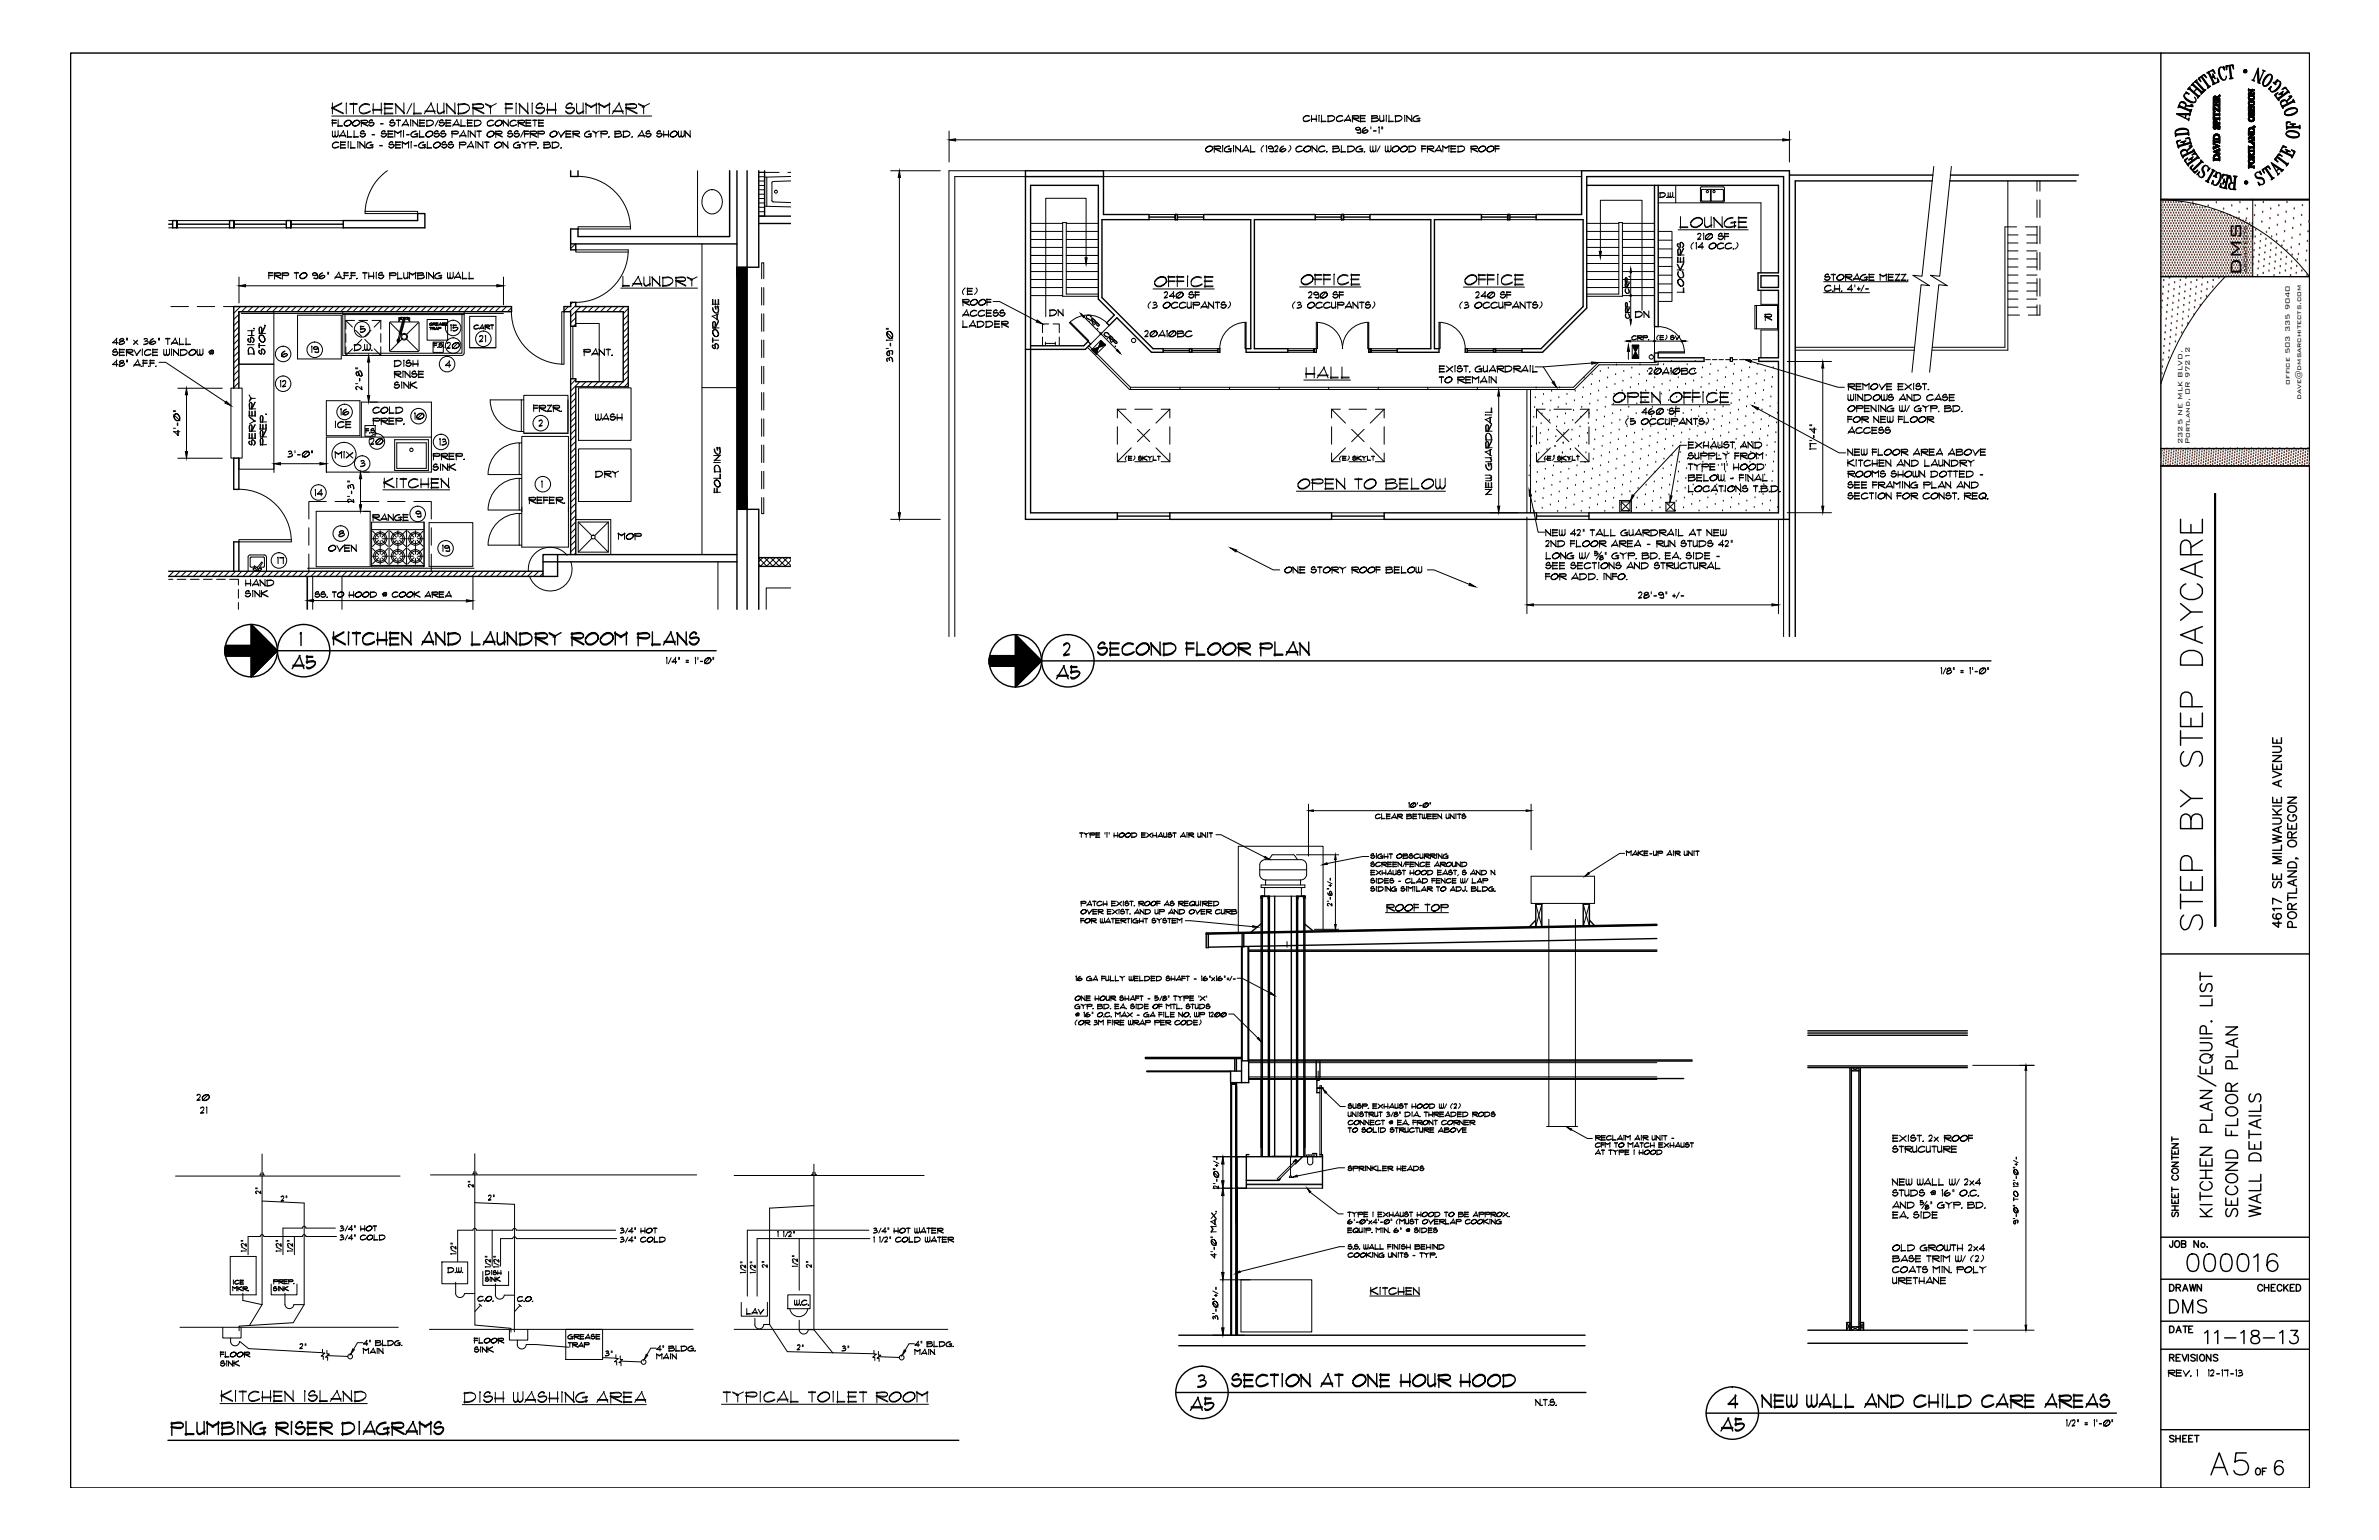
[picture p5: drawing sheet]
<svg xmlns="http://www.w3.org/2000/svg" width="864mm" height="559mm" viewBox="0 0 864 559" stroke-linecap="round" stroke-linejoin="round" font-family="sans-serif">
<defs><g id="words">
<text font-size="9.2" x="813.7" y="100.2" transform="rotate(-90 813.7 100.2)">dms</text>
<g font-size="3">
<text x="815.8" y="99.2" transform="rotate(-90 815.8 99.2)">architects</text>
<text x="831.2" y="139.6" transform="rotate(-90 831.2 139.6)">office 503 335 9040</text>
<text x="835.4" y="145.2" transform="rotate(-90 835.4 145.2)">dave@dmsarchitects.com</text>
<text x="792.3" y="161.2" transform="rotate(-90 792.3 161.2)">2325 NE MLK BLVD.</text>
<text x="794.9" y="161.3" transform="rotate(-90 794.9 161.3)">Portland, OR 97212</text>
</g>
</g></defs>
<!-- layer: S -->
<g fill="none" stroke="#000" stroke-width=".51">
<path d="M207.2 62v2h2.6v-2M264.9 62v23.8h-55.1v-2.7h-2.6v7.6h1.8v-2.2M267.5 62v159.1M271.2 62v159.1M275.4 62v35h-7.9M275.4 78.4h11.7M277.6 62v16.4M372.3 64.1h28.3M372.3 62h28.3v15.8h16.5v1.9h-17.1v28.3l18.6 18.5h3.6v1.3h-4.2l-12.6-12.5-2.8 2.8-.9-.9 2.8-2.9-5.8-5.8v-41.2h-24.6v118.8h31.5v2.4h-33.3zM417.1 78.8h9.5M426.6 79.7v-1.9v1.9M426.6 77.8h.8v1.9h-.8"/>
<path d="M427.4 78.8h9.5M436.9 77.8h40.5v1.9h-22v46.8h12.1v1.3h-15.2v-1.3h1.7v-46.8h-17.1zM477.4 78.8h9.6M487 79.7v-1.9v1.9M487 77.8h.8v1.9h-.8M487.8 78.8h9.5M497.3 77.8h40.5v1.9h-17.1v46.8h1.7v1.3h-15.2v-1.3h12.2v-46.8h-22.1zM537.8 78.8h9.5M547.3 79.7v-1.9v1.9M547.3 77.8h.8v1.9h-.8M548.1 78.8h9.5M576 67.3h69.6v31.7h-7.4v6.4h7.4v24.4h-7.2v1.3h7.2v55h-68.8v2.4h72.8"/>
<path d="M600.6 67.3v51.2h1.4v-51.2M649.6 63.5h52M701.4 65.6h-49.7v165.4M707.8 65.6h45.8M708 63.5h46.5M61.2 81.4h1.5M64.2 82.7v-2.7v2.7M64.2 80h-1.5v2.7h1.5M64.2 81.4h19.1M84.9 82.7v-2.7v2.7M84.9 80h-1.6v2.7h1.6M84.9 81.4h19"/>
<path d="M105.6 82.7v-2.7v2.7M105.6 80h-1.7v2.7h1.7M105.6 81.4h19M124.6 80h27v-2.5h2.6v5.2h-29.6zM207.2 88.5h60.3M275.4 81.1h11.7M639.2 100.1h6.4v4.2h-6.4zM374.1 125.5h19.3l1.6-1.6 .9 .9-1.9 2h-21.7M422.2 127.2h9.6M432.6 127.8v-1.3v1.3M432.6 126.5h-.8v1.3h.8M432.6 127.2h9.5"/>
<path d="M442.1 126.5h.7v1.3h-.7zM467.5 127.2h9.5M477 127.8v-1.3v1.3M477 126.5h.8v1.3h-.8M496.9 126.5h.8v1.3v-1.3h-.8v1.3zM496.9 127.8h.8M497.7 127.2h9.5M531.9 126.5h.8v1.3h-.8zM532.7 127.2h9.5M542.2 127.8v-1.3v1.3M542.2 126.5h.7v1.3h-.7M542.9 127.2h9.6"/>
<path d="M600.6 128.1h1.4v1.7h16.6v1.3h-18zM84.9 140.8v-29.6h100.8v1.9h-99v27.7M84.9 166.2v11.4h1.8v-11.4M267.5 184.8h7.9v36.3M405.6 187.3h19.1M424.7 186.1h58.7v2.4h-58.7zM483.4 187.3h19.1M502.5 186.1h55.3v2.4h-55.3zM557.8 187.3h19M647.5 188.5v-124.4h-71.5v47.7l-16 16h-7.5v-1.3h6.9l15.3-15.3v-31.5h-17.1v-1.9h16.5v-15.8h75.5v169M61.2 209.2h141.2v-8h-5.3v8M61.2 207.3h135.9"/>
<path d="M84.9 207.3v-10.7h1.8v10.7M197.1 203.9h70.4M202.4 201.2h65.1M207.2 201.2v-63.8h1.8v1.1h17.2v-25.4h-17.2v5.3h-1.8v-5.3h-2.5v-1.9h2.5v-1.5h1.8v1.5h19.1v29.2h-19.1v60.8M275.4 205.5h11.7M275.4 202.3h11.7M438.6 338.9v5M450.9 338.7v46.2M451.5 338.7v4.9M457.8 335.2l-3.5 2.9M458.2 325.2v94.4M460.3 325.3h-2v.9"/>
<path d="M460.4 325.2v94.4M462.7 325.2v94.5M468.8 325.2v94.5M471.1 325.2v94.4M471.1 326.2v-.9h2.1v.9M473.3 325.2v94.4M473.7 335.4l2.8 2.3M557.5 336.2v-8.1h2.2v8.1M557.5 333.9l-2.2 2.3M574.7 336.2v-8.1h2.3v8.1M577 333.9l2.1 2.3M601.4 335.8l-163.5 3.1"/>
<path d="M601.4 335.6l-163.5 3.1M601.4 335.4l-163.5 3.2v5.3M450.7 343.6v49.2M453.1 343.6v41.3M453.3 343.6v49.2h-6.6v-4.2M453.3 344.7h148.1M453.3 345.2h148.1M601.4 340.6l-162.8 3.1M656.3 375.7h57.9M656.3 374.8h57.9M656.3 374h57.9M415.8 383.9h34.9"/>
<path d="M415.8 383.7h34.9M415.8 384.1h34.9M416.3 388.6h34.4M416.3 388.9h30.4M446.8 392.8v91.7M447.1 392.8v91.7M447.1 393.4h1.5M448.2 384.1v4.5M448.6 392.8v91.7M448.8 384.1v4.5M448.9 392.8v91.7M450.7 384.9h2.6"/>
<path d="M453.3 384.6h160.9M453.3 385h161M453.3 391.4h157.9M453.3 391.6h148.1M477.8 385v6.4M479 392h-1v4.5l1-.1M479.1 385v6.4M656.3 387.4h57.9M656.3 386.8h57.9M671.5 387.4v95.3v-2.8h-1.1v2.8M672.1 387.4v95.3M672.1 388.6h2.7"/>
<path d="M674.8 387.4v95.3M675.3 387.4v95.3v-2.8h1.2v2.8M453.4 419h-1v12.2h-3.4v-11.5h31.1M457.8 419.6v-94.4h3v94.4M470.9 419.3v.3M472.8 419.7l-2.5 2.6M473.7 419.6v-94.4h-3l-.1 94.4h-9M476.5 418.6h1.4v1.1M479.1 419h1v.7M480.1 419.7v11.5M464.8 427.7l-.6 .6h-11.8M471.1 421.5l-.7-.8-.9 .9"/>
<path d="M427.9 484.5h147.5M427.9 488.3h147.5M656.3 482.7h57.9M656.3 487.4h57.9M672.1 481.4h2.7"/>
</g>
<!-- layer: H -->
<g fill="none" stroke="#000" stroke-width=".36">
<path d="M275.4 62.5l7.4 .1M275.4 64.1h2.2M275.4 65.7h2.2M275.4 67.3h2.2M275.4 68.9h2.2M275.4 70.5h2.2M275.4 72h2.2M275.4 73.6h2.2M275.4 75.2h2.2M275.4 76.8h2.2M275.4 78.4h2.2M277.6 64.3v10.5"/>
<path d="M286 62.6h1.1M208.9 88.5l-1.7 1.7M209 90.6l-.1 .1M62 111.2h6.4M71.6 111.2h6.3M81.1 111.2h3.8M85.1 111.2l-.2 .2M86.7 114.1l-1.8 1.8M86.7 116.3l-1.8 1.9M86.7 118.6l-1.8 1.8M87.3 111.2l-2.4 2.5M89.5 111.2l-1.8 1.9"/>
<path d="M91.8 111.2l-1.9 1.9M94 111.2l-1.8 1.9M96.3 111.2l-1.9 1.9M98.5 111.2l-1.8 1.9M100.8 111.2l-1.9 1.9M103 111.2l-1.9 1.9M105.3 111.2l-1.9 1.9M107.5 111.2l-1.9 1.9M109.7 111.2l-1.8 1.9M112 111.2l-1.8 1.9M114.2 111.2l-1.8 1.9M116.5 111.2l-1.8 1.9"/>
<path d="M118.8 111.2l-1.9 1.9M121 111.2l-1.9 1.9M123.2 111.2l-1.8 1.9M125.5 111.2l-1.9 1.9M127.7 111.2l-1.8 1.9M130 111.2l-1.9 1.9M132.2 111.2l-1.8 1.9M134.5 111.2l-1.9 1.9M136.7 111.2l-1.9 1.9M139 111.2l-1.9 1.9M141.2 111.2l-1.9 1.9M143.4 111.2l-1.8 1.9"/>
<path d="M145.7 111.2l-1.9 1.9M147.9 111.2l-1.8 1.9M150.2 111.2l-1.9 1.9M152.4 111.2l-1.8 1.9M154.7 111.2l-1.9 1.9M156.9 111.2l-1.8 1.9M159.1 111.2l-1.8 1.9M161.4 111.2l-1.8 1.9M163.6 111.2l-1.8 1.9M165.9 111.2l-1.8 1.9M168.2 111.2l-1.9 1.9M170.4 111.2l-1.9 1.9"/>
<path d="M172.6 111.2l-1.8 1.9M174.9 111.2l-1.9 1.9M177.1 111.2l-1.8 1.9M179.4 111.2l-1.9 1.9M181.6 111.2l-1.8 1.9M183.9 111.2l-1.9 1.9M185.7 111.7l-1.5 1.4M206.3 111.2l-1.6 1.6M207.9 109.7l-.7 .7M209 110.8l-2.3 2.3M209 115.3l-1.8 1.8M209 117.5l-.8 .9"/>
<path d="M210.8 111.2l-3.6 3.7M213.1 111.2l-1.9 1.9M215.3 111.2l-1.8 1.9M217.6 111.2l-1.9 1.9M219.8 111.2l-1.9 1.9M222.1 111.2l-1.9 1.9M224.3 111.2l-1.9 1.9M226.5 111.2l-1.8 1.9M228.1 112l-1.9 1.8M228.1 114.2l-1.9 1.9M228.1 116.4l-1.9 1.9M228.1 118.7l-1.9 1.9"/>
<path d="M86.7 120.8l-1.8 1.9M86.7 123l-1.8 1.9M86.7 125.3l-1.8 1.9M86.7 127.5l-1.8 1.9M86.7 129.8l-1.8 1.8M86.7 132l-1.8 1.9M86.7 134.3l-1.8 1.8M86.7 136.6l-1.8 1.8M86.7 138.8l-1.8 1.8M209 137.7l-1.8 1.9M210.5 138.5l-3.3 3.3M212.7 138.5l-1.8 1.9"/>
<path d="M215 138.5l-1.9 1.9M217.2 138.5l-1.8 1.9M219.5 138.5l-1.9 1.9M221.7 138.5l-1.8 1.9M224 138.5l-1.9 1.9M228.1 120.9l-1.9 1.9M228.1 123.2l-1.9 1.8M228.1 125.4l-1.9 1.9M228.1 127.7l-1.9 1.8M228.1 129.9l-1.9 1.9M228.1 132.2l-1.9 1.8M228.1 134.4l-1.9 1.9"/>
<path d="M228.1 136.6l-3.7 3.8M228.1 138.9l-1.5 1.5M209 142.2l-1.8 1.9M209 144.5l-1.8 1.8M209 146.7l-1.8 1.9M209 149l-1.8 1.8M209 151.2l-1.8 1.9M209 153.4l-1.8 1.9M209 155.7l-1.8 1.9M209 157.9l-1.8 1.9M209 160.2l-1.8 1.8M209 162.4l-1.8 1.9"/>
<path d="M209 164.7l-1.8 1.8M209 166.9l-1.8 1.9M209 169.2l-1.8 1.8M209 171.4l-1.8 1.9M209 173.7l-1.8 1.8M209 175.9l-1.8 1.8M209 178.2l-1.8 1.8M209 180.4l-1.8 1.8M209 182.7l-1.8 1.8M209 184.9l-1.8 1.9M209 187.1l-1.8 1.9M209 189.4l-1.8 1.8"/>
<path d="M209 191.6l-1.8 1.9M209 193.9l-1.8 1.8M209 196.1l-1.8 1.9M209 198.4l-1.8 1.8M209 200.6l-.6 .6M275.4 204.8l.8 .7M275.4 202.5l3 3M276.9 202.3l-1.5 1.5M277.5 202.3l3.2 3.2M279.2 202.3l-3.2 3.2M279.8 202.3l3.1 3.2M281.4 202.3l-3.2 3.2"/>
<path d="M282 202.3l3.2 3.2M283.6 202.3l-3.1 3.2M284.2 202.3l2.9 2.9M285.9 202.3l-3.2 3.2M286.5 202.3l.6 .7M287.1 203.4l-2.1 2.1M447.1 392.8l1.5 .6M448.6 392.8l-1.5 .6M453.3 385.6h148.1M453.3 390.8h148.1M449.2 430.6l.1 53.9"/>
<circle cx="619.8" cy="69.5" r=".4"/>
<circle cx="622.2" cy="69.5" r=".4"/>
</g>
<path d="M267.5 97v87.8h3.7zM267.5 97h3.7v87.8z" fill="#000" stroke="#000" stroke-width=".36"/>
<!-- layer: FIXTURES -->
<g fill="none" stroke="#000" stroke-width=".36">
<path d="M254.8 88.5v112.7M209.9 189.4v10.9h10.9v-10.9M214.9 195.4l-5 4.9M215.9 195.4l4.9 4.9M91.9 206.6h.1M92.3 205.6l.8 1.2M92.4 205.8l-1.5-.2v-3.3l4.9-.1 .1 3.4-1.6 .2M92.5 205.4l1.1 .9M92.7 206.2h-.6l-.2 .4M93 205.8h.5M93.6 206.3v.5h-.5M94.1 206.2h.6l.1 .5-2.5 .3-.4-.4"/>
<path d="M94.9 206.6h.1M95.2 204.2l-.3-.2-1.6 2.1M95.2 204.2l-1.5 2.5M96 201.4l.5 .2 .2 .5v5.2M96 201.4h-5.2l-.5 .2-.2 .5v5.2"/>
<circle cx="92.4" cy="205.5" r=".15"/>
</g>
<!-- layer: DOOR -->
<g fill="none" stroke="#000" stroke-width=".36">
<path d="M140.6 62a18.9 18.9 0 0 0-8.1 15.5h19.1v-.8h-19.1M209.8 64a19.1 19.1 0 0 1 19.1 19.1M228.1 91.5h-19.1v-.8h19.1a19.1 19.1 0 0 1-19.1 19M228.9 82.3h-19.1v.8h19.1M185.6 113.1a19.1 19.1 0 0 0 19.1 19.1v-19.1h-.8v19.1M388.5 116.9l6.7 6.7-.2 .3-6.7-6.7a9.4 9.4 0 0 1 13.4-.1M452 117v9.5h.3v-9.5a9.5 9.5 0 0 0-9.5 9.5M478.3 117v9.5h-.5v-9.5a9.5 9.5 0 0 1 9.6 9.5 9.5 9.5 0 0 1 9.5-9.5v9.5h-.4v-9.5M522.8 117v9.5h-.4v-9.5a9.5 9.5 0 0 1 9.5 9.5M601.9 118.5a9.5 9.5 0 0 1 9.6 9.6h-9.5v-.4h9.5M207.2 137.4v-19h.8v19M86.7 177.5a19.1 19.1 0 0 1 19.1 19.1"/>
<path d="M105.8 195.8h-19.1v.8h19.1"/>
</g>
<!-- layer: B -->
<g fill="none" stroke="#000" stroke-width=".36">
<path d="M372.3 62h-27.8v169M372.3 64.1h-25.7v166.9M400.6 62h173.5M400.6 64.1h173.5M417.1 77.8h9.5M417.1 79.7h9.5M427.4 77.8h9.5M427.4 79.7h9.5M477.4 77.8h9.6M477.4 79.7h9.6M487.8 77.8h9.5M487.8 79.7h9.5"/>
<path d="M537.8 77.8h9.5M537.8 79.7h9.5M548.1 77.8h9.5M548.1 79.7h9.5M617.2 72.8l.6 .5h7.7l.5-.5M617.3 68.3v4.5M617.6 69l.2-.3h3.1v4.1M617.6 72.7l.3 .3 3-.2M617.7 69v3.7M621.1 68.8l4.3-.1 .2 .3M621.2 68.9v3.9M625.6 72.7l-.3 .3-4.2-.2"/>
<path d="M625.6 69v3.7M626 68.3l-.5-.5h-7.7l-.6 .5M626 68.3v4.5M728.9 65.6v61.5h-27.6M61.2 80h1.5M61.2 82.7h1.5M64.2 80h19.1M64.2 82.7h19.1M84.9 80h19M84.9 82.7h19M105.6 80h19M105.6 82.7h19"/>
<path d="M374.1 98.5h11.7M374.1 95.6h11.7M374.1 92.7h11.7M374.1 89.8h11.7M374.1 86.9h11.7M374.1 84h11.7M374.1 81.1h11.7M387.1 98.5h11.6M387.1 95.6h11.6M387.1 92.7h11.6M387.1 89.8h11.6M387.1 86.9h11.6"/>
<path d="M387.1 84h11.6M387.1 81.1h11.6M576 98.5h11.6M576 95.6h11.6M576 92.7h11.6M576 89.8h11.6M576 86.9h11.6M576 84h11.6M576 81.1h11.6M589 98.5h11.6M589 95.6h11.6M589 92.7h11.6"/>
<path d="M589 89.8h11.6M589 86.9h11.6M589 84h11.6M589 81.1h11.6M727.8 82.3v43.7h-26.4M374.1 107.3h11.7M374.1 104.3h11.7M374.1 101.4h11.7M387.1 104.3h11.6M387.1 101.4h11.6M398.7 106.7h-11.6v-25.9h-1.3v26.7h12.9M576 106.7h11.6v-25.9h1.4v26.7h-13"/>
<path d="M576 104.3h11.6M576 101.4h11.6M589 107.3h11.6M589 104.3h11.6M589 101.4h11.6M637 110.9h8.3v8.4h-8.3zM637.6 110.9v8.4M394.7 126l15.3 15.3h161.5l9-8.9h21.4v-1.3M395.3 125.5l15.1 15h160.8l9-8.9h20.9v-.5M422.2 126.5h9.6M422.2 127.8h9.6M432.6 126.5h9.5"/>
<path d="M432.6 127.8h9.5M467.5 126.5h9.5M467.5 127.8h9.5M497.7 126.5h9.5M497.7 127.8h9.5M532.7 126.5h9.5M532.7 127.8h9.5M542.9 126.5h9.6M542.9 127.8h9.6M651.7 127.1h43.2M651.7 126h43.3M554.3 141.3v44.8"/>
<path d="M555.6 141.3v44.8M221.7 188.5v12.7M405.6 186.1h19.1M405.6 188.5h19.1M483.4 186.1h19.1M483.4 188.5h19.1M557.8 186.1h19M557.8 188.5h19M647.5 188.5v42.5M111.6 209.2v11.9M113.5 209.2v11.9M205.9 201.5a7.9 7.9 0 0 0-9.2-2.3 7.9 7.9 0 0 0-4.9 8.1"/>
<path d="M207.2 203.9a7.9 7.9 0 0 1-4.8 10.1 7.9 7.9 0 0 1-10.2-4.8M260.6 203.9v17.2M457.3 315.6h17M458.1 312.4l.9-.5h13.1l1 .2 .8 .6 .4 1-.2 4.3-1 1.1-1 .2h-12.6l-1-.2-.8-.6-.4-1v-3.8zM459.4 319.3v1.8M461.7 310.4l-1.1 1.5M462.1 310.1l-.5 .3M462.2 310.2h7.2M469.4 310.1l.6 .3M470 310.4l1 1.5M472.1 319.3v1.8M555.8 318h23v9.8h-23z"/>
<path d="M457.8 321.1h15.9v1h-15.9zM459.1 322.1v3h-1.4l-.2 .8M460.8 325.2h9.9M472.4 322.1v3h1.5l.1 .8M557.5 328.1l2.2 8.1M559.7 328.1l-2.2 8.1M562.2 333.6v75.2M571.9 333.6v75.2M574.7 328.1l2.3 8.1M577 328.1l-2.3 8.1M478.2 394.7h2.2v.3h-2.2M478.3 392.1h.4"/>
<path d="M478.5 388.6v3.5M672.1 387.4l2.7 1.2M674.8 387.4l-2.7 1.2M468.5 419.7v6.7M474.2 419.7v-.6h2.8v.6M474.7 419.7v2a.95 .95 0 0 0 .9 1 .95 .95 0 0 0 1-1v-2M475.2 419.1v.6M476 419.1v.6M479.1 419.2v-25.2h.6v25.2M561.4 408.8h11.3M452.4 431.2h27.7M452.4 429.9h27.7"/>
<path d="M452.4 429.7h27.7M463.6 427.7l6.6-6.5 .4 .5-6.5 6.5zM468.5 426.4l.4 .8h-.9zM442.9 464.4h10.9M450.5 464.4h25.7v18.9h-25.7zM670.4 479.9l1.1 2.8M671.5 479.9l-1.1 2.8M675.3 479.9l1.2 2.8M676.5 479.9l-1.2 2.8M672.1 481.4l2.7 1.3M674.8 481.4l-2.7 1.3"/>
</g>
<!-- layer: REMOVE -->
<g fill="none" stroke="#000" stroke-width=".36">
<path d="M739.5 65.6v3.8M739.5 72.5v6.4M740.5 65.6v3.8M740.5 72.5v6.4M727.8 82.3h4.2M728.9 99.8h3.7M728.9 96.9h3.7M728.9 94h3.7M728.9 91h3.7M728.9 88.2h3.7M728.9 85.2h3.7M735.2 82.3h4.3"/>
<path d="M735.7 99.8h3.8M735.7 96.9h3.8M735.7 94h3.8M735.7 91h3.8M735.7 88.2h3.8M735.7 85.2h3.8M739.5 82.1v6.3M739.5 91.6v6.3M740.5 82.1v6.3M740.5 91.6v6.3M276.5 101.2v-5.8h.8v5.8M276.5 104.3v6.4"/>
<path d="M276.5 113.9v6.3M277.3 104.3v6.4M277.3 113.9v6.3M728.9 114.3h4.2M728.9 111.4h3.7M728.9 108.5h3.7M728.9 105.6h3.7M728.9 102.7h3.7M735.7 111.4h3.8M735.7 108.5h3.8M735.7 105.6h3.8M735.7 102.7h3.8"/>
<path d="M739.5 101.1v6.4M739.5 110.6v3.7M740.5 110.6v3.7h-4.2M740.5 101.1v6.4M276.5 123.4v6.3M276.5 132.9v6.4M277.3 123.4v6.3M277.3 132.9v6.4M619.1 130.5h1.7M621.6 130.5h1.6M624 130.5h1.6M626.4 130.5h1.7"/>
<path d="M628.1 131.1v-1.3v1.3M628.1 129.8h.8v1.3h-.8M628.9 130.5h1.8M631.5 130.5h1.6M633.8 130.5h1.6M636.2 130.5h1.8M276.5 142.4v6.4M276.5 152v6.3M277.3 142.4v6.4M277.3 152v6.3M276.5 161.5v6.3M276.5 171v6.4"/>
<path d="M277.3 161.5v6.3M277.3 171v6.4M276.5 180.5v5.9h.8v-5.9"/>
</g>
<!-- layer: FIXTURE -->
<g fill="none" stroke="#000" stroke-width=".36">
<path d="M253.2 62v23.8h11.7v-23.8M256 70a3.5 3.5 0 0 1 3.8-1 3.5 3.5 0 0 1 2.3 3.2 3.9 3.9 0 0 1-1 4.2 3.9 3.9 0 0 1-4.3 .7 4.8 4.8 0 0 1-.8-7.1zM277.6 74.8l9.5 .3M278.4 64.3v10.6M280.2 72.7l.5 .6 6.4 .2M280.2 66.4v6.4M287.1 65.6l-6.4 .3-.5 .5M287.1 64l-9.5 .3M602 73.6h37.2v25.4M608.3 67.3v6.3M86.7 113.1h12.7v19.1h-12.7zM108 114.4h15.9v15.8h-15.9z"/>
<path d="M124.4 113.1v15.9l43.3-.1 .5-.2 .3-.5M124.4 114.2h44.1M125.2 114.2v14h42.5v-14M125.5 116.3h3.2M125.5 116.3v3.2M125.5 116.3l2.4 2.4M129 119.8l2.3 2.3M130.3 116.3h3.1M134.7 119.8l-2.3 2.3M135.1 116.3h3.1M138.2 116.3v3.2M138.2 116.3l-2.4 2.4"/>
<path d="M141.8 117.2l4.1 4.2M151.7 117.2l-4.1 4.2M155 115.9h7.5v7.5h-7.5zM168.5 113.1v15.1M170.5 114.8h9.5v11.4h-9.5zM639.2 105.4v5h6.4M645.6 119.7h-6.4v10.1M86.7 132.2h12.7v38.1h-12.7v-4.1M125.5 121.1v3.1M125.5 125.8v3.2l2.4-2.4M131.3 123.2l-2.3 2.2M132.4 123.2l2.3 2.2"/>
<path d="M138.2 125.8v3.2l-2.4-2.4M138.2 121.1v3.1M141.8 127.5l-.4-.4v-10.1l.4-.2h9.9l.4 .4v10l-.4 .3M141.8 127.6h9.9M145.9 123l-4.1 4.2M147.6 123l4.1 4.2M157.2 124.1h3.7v3.8h-3.7zM170.5 126.2h9.5M118.5 145.4h12.2v12.7h-12.2zM131.2 158.6v-12.7h25.4v25.4h-38.1v-12.7h38.1M132.5 154.4h3.7v3.9h-3.7zM143.3 159.5h12.2v11.2h-12.2z"/>
<path d="M189.2 145.1v11.5h.9M190.1 143.5h16.1v13.7h-16.1zM190.1 145.1h-12.2a11.5 11.5 0 0 0 11.3 11.5M190.1 157.2h16.1M206.2 145.1v11.5M210 140.7h19.1v19.1h-19.1zM254.8 140.7h12.7M144 160.7h10.7v9.3h-10.7zM188.5 173.6a11.5 11.5 0 0 0-11.3 11.4M188.5 160.7a11.5 11.5 0 0 0-11.3 11.5M189.4 171.9v-13.5h16.9v13.5M189.4 173.6h-.9v11.5"/>
<path d="M189.4 160.7h-.9v11.5M206.3 172.2v26.3h-16.9v-26.3h-12.2M210 162.9h19.1v19.1h-19.1zM112.1 191.5v6.4M114.8 185.5h19.6v20.1h-19.6zM118.5 182h-6.4v6.3M121.6 182h6.4M131.2 182h6.3M134.9 189.5h19v16.1h-19zM134.9 192.2h19M135.1 195.5h2.1M135.2 199l2.3 2.3"/>
<path d="M135.2 192.7l2.3 2.2M137.5 196l-2.3 2.3M138 192.6v2.1M138 196.3v4.7M138.6 196l2.2 2.3M138.8 195.5h2.1M140.7 182h6.3M140.8 199l-2.2 2.3M140.8 192.7l-2.2 2.2M141.2 192.2v13M141.6 195.5h2.1M141.7 199l2.2 2.3"/>
<path d="M141.7 192.7l2.2 2.2M143.9 196l-2.2 2.3M144.5 192.6v2.1M144.5 196.3v4.7M145 196l2.3 2.3M145.3 195.5h2.1M147.3 199l-2.3 2.3M147.3 192.7l-2.3 2.2M147.6 192.2v13M147.9 195.5h2.1M148 199l2.3 2.3M148 192.7l2.3 2.2"/>
<path d="M150.2 182h6.4v6.3M150.3 196l-2.3 2.3M150.8 192.6v2.1M150.8 196.3v4.7M151.4 196l2.2 2.3M151.6 195.5h2.1M153.6 192.7l-2.2 2.2M153.6 199l-2.2 2.3M153.9 189.5v16.1M155.8 189.6h15.8v15.9h-15.8zM156.6 191.5v6.4M177.2 197.8h12.2"/>
<path d="M177.2 185.1h12.2M188.5 186.3a11.5 11.5 0 0 0-11.3 11.5M189.4 186.3h-.9v11.5M209 188.5h12.7M214.9 194.4l-5-5h10.9l-4.9 5M61.2 210.2h1.6M64.3 210.2h3.2M69.1 210.2h3.2M73.8 210.2h3.2M78.6 210.2h3.2M83.4 210.2h3.1v2.1M86.5 213.9v3.2"/>
<path d="M86.5 218.6v2.5M112.1 201v6.4M124.1 209.2v11.9M134.9 205.2h19M135.1 201.8h2.1M137.5 202.4l-2.3 2.2M138 202.6v2.2M138.6 202.4l2.2 2.2M138.8 201.8h2.1M141.6 201.8h2.1M143.9 202.4l-2.2 2.2M144.5 202.6v2.2"/>
<path d="M145 202.4l2.3 2.2M145.3 201.8h2.1M147.9 201.8h2.1M150.3 202.4l-2.3 2.2M150.8 202.6v2.2M151.4 202.4l2.2 2.2M151.6 201.8h2.1M156.6 201v6.4M95.1 418.7v54.7M172.4 418.7v62.1l13.1 1.2v1.3M63.7 426.7h81.5M92.8 431.3h.6"/>
<path d="M92.8 431.1h.6M92.9 432.4l.3 .7M94.5 432.2l.1 .9-1.2-.9-.6 .3 .3 .6M94.6 432.2l.1 .9M94.7 425.6v.8h-.5M95.1 435.8l15.3 .7v36.9l-4 6.6-19.6 1.2v1.7M95.6 425.6v.8h.4M102 434.2l.7-.2 .3 .3-1 1.5 1-.2M102.8 434l-.8 .4M103 435.8l-1 .1M103.9 433.9v.7M104.1 433.9v.7"/>
<path d="M156.3 426.3h96.6M169.9 428.9h.7M169.9 428.7h.7M170.1 430l.3 .7M171.6 429.8l.2 .9-1.2-.9-.6 .3 .3 .6M171.8 429.8l.1 .9M172 425.2v.8h-.5M172.4 436.4l14.4 .6v33M172.8 425.2v.8h.5M177.3 433.9l.6-.3 .4 .4-1 1.4 .9-.1M178.1 433.7l-.8 .3M178.2 435.4l-.9 .2"/>
<path d="M179.1 433.6v.6M179.4 433.6v.6M266.5 426.5h69M279.4 438.3v42.3M295.1 425.4v.8h-.5M295.5 422.4v60.1M295.5 437.5l-16.1 .9M295.9 425.4v.8h.5M83.6 455.9h9.4v13.9h-9.4zM87.5 450.4h.7M87.5 450.1h.7M87.6 451.4l.4 .8"/>
<path d="M87.6 453.9l.2 .2M87.6 452.5l1.9 .9M89.2 451.3l.1 .9-1.1-1-.6 .4 .2 .6M89.3 451.3l.2 .9M89.5 453.9l-1.9 .2M95.8 448.7a.66 .66 0 0 0-.7-.7 .66 .66 0 0 0-.6 .7h-4.4v6.6M95.8 448.7h13.9a.66 .66 0 0 1 .7-.7 .66 .66 0 0 1 .7 .7h11M100.2 450.4h.6M100.2 450.1h.6M100.3 451.4l.3 .8M100.3 453.9l.1 .2M100.3 452.5l1.8 .9"/>
<path d="M101.9 451.3l.1 .9-1.2-1-.6 .4 .3 .6M102 451.3l.1 .9M102.1 453.9l-1.8 .2M104.3 450.4h.7M104.3 450.1h.7M104.4 451.4l.3 .8M104.4 453.9l.2 .2M104.4 452.5l1.9 .9M106 451.3l.1 .9-1.1-1-.6 .4 .2 .6M106.1 451.3l.2 .9M106.3 453.9l-1.9 .2M106.9 448.7v6.6"/>
<path d="M121.7 445.6h-10.6a.66 .66 0 0 0-.7-.6 .66 .66 0 0 0-.7 .6h-7v9.7M123.6 445l.6-.2 .4 .3-.2 .4-.6 .3M123.6 448.3l.6-.2 .4 .3-.8 .7M123.8 445.6h.7l.3 .4a1.08 1.08 0 0 1-1.3 .7M123.8 448.9h.7l.3 .4a1.11 1.11 0 0 1-1.3 .6M124.4 444.9l-.8 .2M124.4 448.2l-.8 .2M124.8 446.1l-1.3 .5M124.8 449.4l-1.3 .4M126.2 444.8l-.9 1.9M126.2 448.1l-.9 1.8M126.5 446h1.5"/>
<path d="M126.5 449.3h1.5M127.6 444.7v2M127.6 448v1.9M127.8 444.8l-1.3 1.3h1.5M127.8 448.1l-1.3 1.3h1.5M128.7 444.7v.7M128.7 448v.6M129 444.7v.7M129 448v.6M130.8 446h1.7M130.8 445.9h1.7M131 444.8v1.9"/>
<path d="M132.4 444.7v2M132.6 448.4a1.27 1.27 0 0 0-1.8 .7M132.6 448.3a1.07 1.07 0 0 0-1.5 .1 1.07 1.07 0 0 0 .2 1.5l1.5-.3M132.8 449.4l-1.1 .4-.7-.1M132.9 445.8a1.15 1.15 0 0 1 .9-1 1.15 1.15 0 0 1 1.2 .6 1.15 1.15 0 0 1-.7 1.2 1.15 1.15 0 0 1-1.4-.5 1.33 1.33 0 0 1 1.9-1l.2 .3-.1 .6a1.26 1.26 0 0 1-2 .1M133.2 449.1a1.14 1.14 0 0 1 .9-1 1.14 1.14 0 0 1 1.2 .5 1.14 1.14 0 0 1-.7 1.3 1.14 1.14 0 0 1-1.4-.5 1.27 1.27 0 0 1 1.8-1l.3 .2-.2 .7a1.29 1.29 0 0 1-1.9 .1M135.4 445h1.3M135.4 444.8h1.3M135.7 449.8h1.4M135.7 449.9h1.4M135.8 448v2.1M136.1 444.7v2"/>
<path d="M137.6 448.4h1.9M137.6 448.3l1.4-.2 .5 .3 .3 .4-.2 .5a2.01 2.01 0 0 1-2 .6M137.8 448.1v2M139.6 449.3l-.6 .4-1.4 .1M160.4 457.9h9.4v7.9h-9.4zM162.7 459.9v2M163.6 451.4h.7M163.6 451.1h.7M163.7 452.4l.4 .8M163.7 454.9l.1 .2M163.7 453.5l1.9 .9M165.3 452.3l.2 .9-1.2-1-.6 .2 .2 .8"/>
<path d="M165.5 452.3l.1 .9M165.6 454.9l-1.9 .2M165.7 459.9v1.5l.3 .4 .5-.3v-1.6M167.4 459.8v1.4l-.2 .5-.4 .1-.3-.4-.5 .3-.3-.5M173 446.4a.66 .66 0 0 0-.7-.7 .66 .66 0 0 0-.6 .7h-5.6v11.3M176.1 456.1h.7M176.1 455.9h.7M176.2 457.2l.4 .7M176.2 459.7l.2 .1M176.2 458.2l1.9 .9M177.8 457.1l.1 .8-1.1-.9-.6 .2 .3 .7M177.9 457.1l.2 .8"/>
<path d="M178.1 459.7l-1.9 .1M178.7 446.4v13M179.2 456.1h.6M179.2 455.9h.6M179.3 457.2l.3 .7M179.3 459.7l.1 .1M179.3 458.2l1.9 .9M180.9 457.1l.1 .8-1.2-.9-.5 .2 .2 .7M181 457.1l.2 .8M181.2 459.7l-1.9 .1M187.4 449.4a.66 .66 0 0 0-.6-.6 .66 .66 0 0 0-.7 .6h-4.4v10M187.4 446.4a.66 .66 0 0 0-.6-.7 .66 .66 0 0 0-.7 .7h-13.1"/>
<path d="M187.5 446.4h36M187.5 449.4h36.4M225.3 445.8l.7-.2 .3 .3-.7 .6M225.3 449l.7-.1 .3 .2-.2 .5-.5 .2M225.6 446.4h.6l.4 .4a1.16 1.16 0 0 1-1.4 .6M225.6 449.7h.6l.4 .4-.5 .5-.9 .2M226.1 445.7l-.8 .2M226.1 449l-.8 .1M226.5 446.9l-1.3 .4M226.5 450.2l-1.3 .4M227.9 445.6l-.9 1.8M227.9 448.9l-.9 1.9"/>
<path d="M228.2 446.8h1.6M228.2 450.1h1.6M229.4 445.5v1.9M229.4 448.8v2M229.5 445.6l-1.3 1.3h1.6M229.5 448.9l-1.3 1.3h1.6M230.4 445.5v.6M230.4 448.8v.6M230.7 445.5v.6M230.7 448.8v.6M232.6 446.8h1.6M232.6 446.6h1.6"/>
<path d="M232.7 445.6v1.8M234.1 445.5v1.9M234.4 449.1a1.29 1.29 0 0 0-1.8 .7M234.4 449a1.12 1.12 0 0 0-1.5 .1 1.12 1.12 0 0 0-.1 1.5 1.43 1.43 0 0 0 1.7-.3M234.5 450.2l-1 .4-.8-.1M234.7 446.5a1.15 1.15 0 0 1 .9-.9 1.15 1.15 0 0 1 1.1 .5 1.14 1.14 0 0 1-.7 1.3 1.14 1.14 0 0 1-1.3-.5 1.19 1.19 0 0 1 .7-1.1 1.19 1.19 0 0 1 1.3 .3 1.22 1.22 0 0 1-.7 1.1 1.22 1.22 0 0 1-1.3-.3M234.9 449.8a1.12 1.12 0 0 1 .9-.9 1.12 1.12 0 0 1 1.2 .5 1.06 1.06 0 0 1-.8 1.3 1.06 1.06 0 0 1-1.3-.9 1.33 1.33 0 0 1 1.8-.7l.3 .3a1.22 1.22 0 0 1-.8 1.1 1.22 1.22 0 0 1-1.3-.3M237.2 445.8h1.3M237.2 445.6h1.3M237.4 450.8h1.5M237.4 450.6h1.5M237.5 448.8v2.1"/>
<path d="M237.8 445.5v1.9M239.4 449.1h1.8M239.4 449l1.3-.1 .5 .2 .3 .5-.1 .5a2.13 2.13 0 0 1-2 .7M239.5 448.9v2M241.4 450.1l-.7 .4-1.3 .1M268.7 458.2h.7M268.7 457.9h.7M268.9 459.3l.3 .7M270.4 459.1l.2 .9-1.2-1-.6 .4 .3 .6M270.6 459.1l.1 .9M272.3 458.2h.6M272.3 457.9h.6"/>
<path d="M272.4 459.3l.3 .7M274 459.1l.1 .9-1.2-1-.6 .4 .3 .6M274.1 459.1l.1 .9M276.6 458h.7M276.6 457.8h.7M276.7 459.1l.4 .8M278.4 459l.1 .9-1.2-1-.6 .2 .3 .8M278.5 459l.1 .9M282.3 446.9l.2 1.9M282.5 446.9l-.2 .2M284.4 446.9l.1 1.9M284.5 446.9l-.1 .2"/>
<path d="M286 446.9l-.9 1.9M286.3 447.2l.6-.3 .3 .3-.2 .7-.7 .7 .9-.1M287 446.9l-.7 .4M287.2 448.6l-.9 .2M287.6 455.9h.6M287.6 455.7h.6M287.7 457l.4 .7M287.7 459.5l.1 .1M287.7 458l1.8 .9M288.1 446.8v.6M288.4 446.8v.6M289.3 456.8l.1 .9-1.2-.9-.6 .3 .3 .6"/>
<path d="M289.4 456.8l.1 .9M289.5 459.5l-1.8 .1M290.1 449.4v18.8M292.7 458h.6M292.7 457.8h.6M292.8 459.1l.3 .8M294.4 459l.1 .9-1.2-1-.6 .3 .3 .7M294.5 459l.1 .9M315.4 446.4h-44.1v23.9M315.8 449.4h-41v20.9M317.2 445.8l.7-.2 .3 .3-.7 .6M317.2 448.9l.1 1.9"/>
<path d="M317.3 448.9l-.1 .1M317.5 446.4h.6l.4 .4a1.16 1.16 0 0 1-1.4 .6M318 445.7l-.8 .2M318.4 446.9l-1.3 .4M319.3 448.9l.2 1.9M319.5 448.9l-.2 .1M319.8 445.6l-.8 1.8M320.1 446.8h1.6M320.9 448.9l-.9 1.9M321.2 449.1l.6-.3 .4 .3-.2 .7-.8 .8 .9-.1M321.3 445.5v1.9M321.5 445.6l-1.4 1.3h1.6"/>
<path d="M322 448.9l-.8 .3M322.1 450.6l-.9 .2M322.3 445.5v.6M322.6 445.5v.6M323 448.8v.6M323.3 448.8v.6M324.5 446.8h1.7M324.5 446.6h1.7M324.6 445.6v1.8M326 445.5v1.9M326.6 446.5a1.15 1.15 0 0 1 .9-.9 1.15 1.15 0 0 1 1.1 .5 1.14 1.14 0 0 1-.7 1.3 1.14 1.14 0 0 1-1.3-.5 1.19 1.19 0 0 1 .7-1.1 1.19 1.19 0 0 1 1.3 .3 1.22 1.22 0 0 1-.7 1.1 1.22 1.22 0 0 1-1.3-.3M327 449.1a1.32 1.32 0 0 0-1.9 .7"/>
<path d="M327 449a1.09 1.09 0 0 0-1.6 .2 1.09 1.09 0 0 0 .2 1.6l1.5-.5M327.1 450.2l-1.1 .4-.7-.1M327.5 449.8a1.15 1.15 0 0 1 .9-.9 1.15 1.15 0 0 1 1.2 .5 1.15 1.15 0 0 1-.8 1.3 1.15 1.15 0 0 1-1.3-.5 1.33 1.33 0 0 1 1.8-1.1l.3 .3-.1 .7a1.33 1.33 0 0 1-2 .1M329.1 445.8h1.3M329.1 445.6h1.3M329.7 445.5v1.9M330 450.8h1.4M330 450.6h1.4M330.1 448.8v2.1M331.9 449.1h1.9M331.9 449l1.4-.1 .5 .2 .3 .5-.2 .5a1.98 1.98 0 0 1-2 .7M332.1 445.6v1.5l.2 .3 .6-.2v-1.6"/>
<path d="M332.1 448.9v2M333.8 445.5v1.4l-.3 .4-.4 .1-.2-.3-.6 .2-.2-.4M333.8 446.8l-.5 .5-.4-.4M333.9 450.1l-.6 .4-1.4 .1M334.2 446.9h1.9M334.2 447.1h1.9M335.3 445.5l.8 1.9M335.4 445.5l-1.3 1.9M335.9 448.9v1.4l.2 .5 .6-.3v-1.6M336.5 445.8h1.3M336.5 445.6h1.3M337.1 445.5v1.9"/>
<path d="M337.6 448.8v1.4l-.3 .4-.4 .2-.2-.5-.6 .3-.2-.4M337.6 450.1l-.5 .5-.4-.4M338 450.2h1.9M338 450.3h1.9M338.2 446.4h1.4M338.2 445.8h1.6M338.2 445.6h1.6M338.2 447.4h1.6M338.2 447.3h1.6M338.2 446.5h1.4M338.3 445.5v2.1M339.1 448.8l.8 2"/>
<path d="M339.2 448.8l-1.3 2M340.3 445.8l1.6-.2 .4 .4-.4 .5-1.6-.1M340.3 446.3h2M340.3 445.9h2M340.3 449h1.3M340.3 448.9h1.3M340.4 445.6v2M340.4 446.5l2 .9M340.4 446.3l2 1M341 448.8v2M342 450.8h1.6M342 450.6h1.6"/>
<path d="M342 449h1.6M342 448.9h1.6M342 449.8h1.4M342 449.7h1.4M342.1 448.8v2.1M344.1 449l1.6-.1 .4 .4-.4 .5-1.6-.1M344.1 449.6h2M344.1 449.1h2M344.2 448.9v2M344.2 449.7l2 1.1M344.2 449.6l2 1M84.4 466.9l.8 .4 .9-.4"/>
<path d="M84.4 467l1 .5M84.5 466.8v1.6M84.8 464.5l-.1 1.5M86 466.8v1.6M86.1 467l-1 .5M86.3 467.4l1.7 .9M86.4 466.8v1.6M86.7 464.7l-.7-.1-.8 .7M86.7 464.6a.86 .86 0 0 0-1.2 .2 .86 .86 0 0 0 .2 1.2l1.1-.3M86.8 465.6l-1.4 .2M87.1 465.9h1.3M87.1 466h1.3"/>
<path d="M87.1 465.3h1.2M87.1 465.1h1.2M87.1 464.6h1.3M87.1 464.5h1.3M87.2 464.4v1.7M87.8 466.8l-1.5 .8 1.7 .8M87.8 466.9l-1.5 .7M88.2 469.3v2.6l6.9 1.5-4.5 7.5M88.2 467l1.2-.1 .4 .3-.4 .4h-1.2M88.2 467.4h1.6M88.2 467.1h1.6M88.3 466.9v1.6"/>
<path d="M89.8 468.3l-1.5-.7 1.5 .8M90.1 468.4h.1M98.4 465.9v3.9h9.4v-3.9M99.2 464.4l1.3-.1 .4 .3-.4 .5-1.3-.1M99.2 464.8h1.7M99.2 464.6h1.7M99.3 467.4l1.2 .2a.67 .67 0 0 1-.4 .8 .67 .67 0 0 1-.9-.3M99.4 464.3v1.6M100.1 467.1l-.3-.2-.4 .3M100.2 467a.52 .52 0 0 0-.6-.1 .52 .52 0 0 0-.2 .7h.9l.2 .3-.5 .4-.8-.3M101.1 466.9v1.5M101.1 464.4l1.3-.1 .4 .3-.4 .5-1.3-.1"/>
<path d="M101.1 464.8h1.6M101.1 464.6h1.6M101.3 464.3v1.6M101.3 465l1.5 .8M101.3 464.9l1.5 .8M101.5 467l1.3 1.4M101.5 466.9l1.3 1.4M101.6 466.9v1.5M102.7 466.8v1.6M103.1 467.4l1.6 .9M103.1 465.8h1.2M103.1 465.7h1.2"/>
<path d="M103.1 465h1.1M103.1 464.3h1.2M103.1 464.2v1.7M103.1 466.8v1.6M103.4 469.3v4.1a1.63 1.63 0 0 0 1.7 1.4 1.63 1.63 0 0 0 1.6-1.4h3.7M104.5 466.8l-1.4 .8 1.6 .8M104.5 466.9l-1.4 .7M104.7 464.4l1.3-.1 .4 .3-.4 .5-1.3-.1M104.7 464.8h1.6M104.7 464.6h1.6M104.8 464.3v1.6M106.6 465.8h.1"/>
<path d="M162.6 460.2h1.8M162.6 460.1l1.3-.2 .7 .5v.7a1.9 1.9 0 0 1-2 .7M164.6 461.1l-.7 .4-1.3 .2M165.2 461.8l.3-.1zM165.4 469.3a1.63 1.63 0 0 0 1.6 1.5 1.63 1.63 0 0 0 1.6-1.5M165.4 465.3v4.1M167.4 461.1l-.5 .6-.4-.5M167.8 461.8h.1M168.7 469.4h3.7M174 473.2l.9 .8M174.4 473.6l-2 2.3M175.3 461.4v5h9.3v-5"/>
<path d="M175.3 470.6a1.32 1.32 0 0 0-1.8 .7M175.3 470.5a1.07 1.07 0 0 0-1.5 .1 1.07 1.07 0 0 0 .2 1.6l1.4-.4M175.4 471.7l-1 .3-.8-.1M175.8 472.2h.1M176.2 461.3h1.4M176.2 461.2l1-.1 .7 .5-.5 .8-1.2 .2M176.2 464h1a.61 .61 0 0 1-.1 .9 .61 .61 0 0 1-.9-.3M176.3 461.1v1.5M176.4 471.3a1.14 1.14 0 0 1 .9-.9 1.14 1.14 0 0 1 1.1 .5 1.06 1.06 0 0 1-.8 1.3 1.06 1.06 0 0 1-1.2-.9 1.33 1.33 0 0 1 1.8-.7l.2 .3a1.22 1.22 0 0 1-.7 1 1.22 1.22 0 0 1-1.3-.2M177 463.7l-.3-.2-.4 .3M177.1 463.6l-.3-.2-.6 .6 .2 .2 .8-.1 .2 .3-.5 .4-.7-.2M177.7 462l-.5 .4h-1"/>
<path d="M178 463.5l-.1 1.5M178.4 463.6l1.4 1.4M178.4 463.5l1.4 1.3M178.5 463.5v1.5M178.5 461.1v1.5M178.9 472.2h.1M179 461.6l1.2 .1a.67 .67 0 0 1-.4 .8 .67 .67 0 0 1-.8-.3M179.6 463.4v1.6M179.8 469.9a1.63 1.63 0 0 0 1.6 1.5 1.63 1.63 0 0 0 1.7-1.5M179.8 461.3l-.3-.2-.4 .3M179.8 465.9v4.1M179.9 461.2v-.1a.52 .52 0 0 0-.7 .1 .52 .52 0 0 0 0 .6l.9-.1 .2 .3-.5 .4-.8-.3"/>
<path d="M179.9 464l1.7 .8M180.1 463.4v1.6M180.6 462h1.4M180.6 461.9h1.4M180.7 461.1v1.5M181.4 463.4l-1.5 .7 1.7 .9M181.4 463.5l-1.5 .7M181.8 461v1.6M183.1 470h3.7l-.1 13.3M188.3 473.3l.9 .8M188.8 473.7l-2.1 2.3M189.7 470.7a1.27 1.27 0 0 0-1.9 .7"/>
<path d="M189.7 470.6a1.09 1.09 0 0 0-1.6 .1 1.09 1.09 0 0 0 .3 1.6l1.4-.4M189.8 471.7l-1.1 .4-.7-.1M190.3 472.1l-.1 .2zM190.7 471.4a1.17 1.17 0 0 1 .9-.9 1.17 1.17 0 0 1 1.2 .4 1.08 1.08 0 0 1-.8 1.4 1.08 1.08 0 0 1-1.3-.9 1.33 1.33 0 0 1 1.8-.7l.3 .2a1.26 1.26 0 0 1-.8 1.1 1.26 1.26 0 0 1-1.3-.3M193.4 472.1l-.2 .2zM268.9 461.8l.1 .1M268.9 460.3l1.8 .9M269.1 472.6v5h9.5v-5M270.7 461.8l-1.8 .1M270.9 476.8h1.5M270.9 476.7h1.5M271.1 474.8v2.2"/>
<path d="M272.4 461.8l.2 .1M272.4 460.3l1.8 .9M273 476.3h1.9M273 476.4h1.9M274 478.4v2.4M274.1 474.8l.8 2M274.2 474.8l-1.3 2M274.2 461.8l-1.8 .1M275.3 475.1l.9 1.7M277.3 475.1l-1.4 1.6M277.3 475.2l-1.4 1.6M286 469.8h8.1v5.1h-8.1z"/>
<path d="M286.7 474.8a3.3 3.3 0 0 0 3.3 3 3.3 3.3 0 0 0 3.2-3M288.4 471.7v1.5l.3 .4 .5-.2v-1.7M290.1 479.1v3.5a1.63 1.63 0 0 0 1.7 1.5 1.63 1.63 0 0 0 1.6-1.6M290.2 471.6v1.5l-.3 .4-.4 .1-.3-.4-.5 .3-.3-.4M290.2 472.9l-.6 .6-.4-.4M290.5 473.6l.3-.1zM292.8 472a1.22 1.22 0 0 0-1.8 .7M292.8 471.9a1.09 1.09 0 0 0-1.5 .2 1.09 1.09 0 0 0 .2 1.5l1.5-.4M293 473.1l-1.1 .4-.8-.1M293.4 473.6h.1M65.3 481.6h79.3M79.9 490.6h1.4"/>
<path d="M79.9 490.7h1.4M79.9 491.3h1.4M79.9 491.5h1.4M80.1 490.5v1.9M80.2 494.5h1.1a.77 .77 0 0 1-.1 1.2 .77 .77 0 0 1-1.1-.4M80.9 481.6v3.9h6.6v-3.9M81.1 494.1l.2-.1-.6-.2-.5 .5M81.3 494l-.1-.2a.66 .66 0 0 0-.8 .2 .66 .66 0 0 0-.1 .8h1.3l-.3 .7a.81 .81 0 0 1-1.2-.3M81.6 492.4h1.5M81.6 492.3h1.5M81.8 490.5v2M82.4 493.8l-.1 1.9"/>
<path d="M82.8 494l1.8 1.7M82.8 493.8l1.8 1.8M82.9 493.8v1.9M83.6 491.5a1.18 1.18 0 0 1 1-.9 1.18 1.18 0 0 1 1.1 .5 1.08 1.08 0 0 1-.8 1.3 1.08 1.08 0 0 1-1.3-.9 1.3 1.3 0 0 1 2.1-.4 1.26 1.26 0 0 1-.8 1.1 1.26 1.26 0 0 1-1.3-.3M83.7 485.5v1.4a1.63 1.63 0 0 0 1.7 1.4 1.63 1.63 0 0 0 1.6-1.6M84.4 493.7v2M84.8 494.5l2.1 1.1M84.9 493.7v2M86.1 491.5a1.18 1.18 0 0 1 1-.9 1.18 1.18 0 0 1 1.1 .5 1.08 1.08 0 0 1-.8 1.3 1.08 1.08 0 0 1-1.3-.9 1.3 1.3 0 0 1 2.1-.4 1.26 1.26 0 0 1-.8 1.1 1.26 1.26 0 0 1-1.3-.3M86.6 493.7l-1.8 1 2.1 1M86.6 493.8l-1.8 1M87 486.7l3.2 2.7 26.9 1.4"/>
<path d="M88.6 490.7l1.6-.1 .4 .4-.4 .5-1.6-.2M88.6 491.2h2M88.6 490.8h2M88.7 490.6v1.9M88.7 491.4l2 1M88.7 491.3l2 1M108.9 487.8l.4-.3 .6 .4-.2 .7-.9 .7 .9-.1M109.7 487.6l-.8 .3M109.7 489.4h-.9M110.8 487.6v.6M111.1 487.6l-.1 .7M117.1 489.6v1.4h.9l-1.4 1.1h.8v1.2"/>
<path d="M118.7 490v1.3h.9l-1.4 1.1h.7v1.2M118.8 491.9l7.5 .3M131.7 487.2h-1.9l-1.4 2.4M131.8 489.3l1.1 .5 1-.5M131.8 489.4l1.2 .6M131.9 487.6h1.6M131.9 489.2v1.9M133.1 486.3v2M133.2 486.4l-1.3 1.3h1.6M133.7 489.2v1.9M133.9 489.4l-1.2 .6M134.2 486.3v.6"/>
<path d="M134.4 486.3v.6M134.4 490.6h1.8M134.4 490.8h1.8M135.5 489.2l.7 1.9M135.6 489.2l-1.3 1.9M136.2 486.7h1.9M136.2 486.5l1.5-.1 .4 .3-.3 .4-1.5 .1M136.2 487.3l1.8-.1 .4 .3-.4 .6-1.7 .2M136.4 486.4v2M137 489.3l-.1 1.8M137.4 489.4l1.8 1.7M137.4 489.3l1.8 1.7"/>
<path d="M137.6 489.3v1.8M138.4 487.7l-1 .4h-1.2M138.7 488.3h1.5M138.7 488.1h1.5M138.9 486.3v2.1M139 489.2v1.9M140.7 486.7h1.9M140.7 486.5l1.3-.1 .8 .7-.1 .5a1.78 1.78 0 0 1-2 .7M140.9 486.4v2M142.7 487.6l-.7 .4-1.3 .1M144.8 486.4a1.08 1.08 0 0 0-1.4 .5 1.08 1.08 0 0 0 .3 1.4l1.6-.3M144.8 486.5l-1.1 .3-.5 .7"/>
<path d="M145 487.1v1.2M145.3 487.8l-.9 .3-1-.1M145.3 487.3l-.9 .2M145.3 487.2l-.9 .1M145.7 488.3h.1M155.9 482.4h95.7M172.1 485.5h1.3M172.1 485.7h1.3M172.1 486.3h1.3M172.1 486.4h1.3M172.2 485.4v2M172.3 489.5h1.2a.76 .76 0 0 1-.2 1.2 .76 .76 0 0 1-1.1-.5"/>
<path d="M173.3 489.1l-.4-.3-.5 .4M173.4 488.9a.64 .64 0 0 0-.8 0 .64 .64 0 0 0-.2 .7l1.4 .1-.4 .7a.81 .81 0 0 1-1.2-.3M173.8 487.4h1.5M173.8 487.2h1.5M174 485.4v2.1M174.6 488.8l-.1 1.9M175 488.9l1.7 1.8M175 488.8l1.7 1.7M175.1 488.8v1.9M175.8 486.4a1.18 1.18 0 0 1 .9-.8 1.18 1.18 0 0 1 1.2 .5 1.08 1.08 0 0 1-.9 1.3 1.08 1.08 0 0 1-1.2-1 1.3 1.3 0 0 1 2.1-.3 1.26 1.26 0 0 1-.8 1 1.26 1.26 0 0 1-1.3-.2M176.6 488.7v2M177 489.5l2.1 1"/>
<path d="M177.1 488.7v2M178.3 486.4a1.18 1.18 0 0 1 .9-.8 1.18 1.18 0 0 1 1.2 .5 1.08 1.08 0 0 1-.9 1.3 1.08 1.08 0 0 1-1.2-1 1.3 1.3 0 0 1 2.1-.3 1.26 1.26 0 0 1-.8 1 1.26 1.26 0 0 1-1.3-.2M178.8 488.7l-1.8 .9 2.1 1.1M178.8 488.8l-1.8 .9M180.8 485.7l1.5-.2 .5 .4-.5 .5-1.5-.1M180.8 486.2h2M180.8 485.8h2M180.9 485.5v2M180.9 486.4l2 1M180.9 486.3l2 .9M184.9 482.4v3.9h6.7v-3.9M187.8 488a1.63 1.63 0 0 0 1.7 1.5 1.63 1.63 0 0 0 1.5-1.6h3.7l11.7 1"/>
<path d="M187.8 486.3v1.7M205.4 482.4h13.4v10.9h-13.4zM206.3 487.3h1.1M206.3 487.2h1.1M206.9 487.1v1.8M207.6 484.2a.95 .95 0 0 0-1.3 .4 .95 .95 0 0 0 .3 1.3l1.4-.3M207.6 484.3l-.7 .1-.8 .8M207.8 487.3l1.4-.1 .4 .3-.4 .5-1.4-.1M207.8 487.8h1.8M207.8 487.4h1.8M207.8 484.9v1M207.9 487.2v1.7"/>
<path d="M207.9 488l1.8 .9M207.9 487.8l1.8 .9M208 485.5l-.8 .3-.9-.2M208 485l-.8 .2M208 484.9l-.8 .1M208.4 484.3l1.4-.1 .4 .4-.4 .4-1.4-.1M208.4 484.8h1.8M208.4 484.4h1.8M208.5 484.2v1.8M208.5 485l1.8 .9M208.5 484.9l1.8 .9M210.1 488.3h1.6"/>
<path d="M210.1 488.5h1.6M210.5 485.9h1.4M210.5 485.8h1.4M210.5 485h1.3M210.5 484.9h1.3M210.5 484.3h1.4M210.5 484.2h1.4M210.7 484.1v1.9M211 487.1l.7 1.8M211.1 487.1l-1.2 1.8M212.1 487.3l1.4-.1 .4 .3-.4 .5-1.4-.1M212.1 487.8h1.7"/>
<path d="M212.1 487.4h1.7M212.2 487.2v1.7M212.4 485.9l1.2-1.8 .6 1.8M212.5 485.5h1.7M212.5 485.4h1.7M214.6 484.8h1.1a.67 .67 0 0 1-.2 1.1 .67 .67 0 0 1-.9-.4M215.5 484.4l-.3-.2-.5 .4M215.6 484.3a.56 .56 0 0 0-.7 0 .56 .56 0 0 0-.1 .7l.9-.1 .3 .4-.6 .5-.8-.4M216.3 485.9h1.4M216.3 485.8h1.4M216.3 485h1.3M216.3 484.9h1.3"/>
<path d="M216.3 484.3h1.4M216.3 484.2h1.4M216.4 484.1v1.9M218.8 492.6l4.8 .2M220 490.3l.6-.1 .4 .3-.8 .6M220.2 491h.6l.3 .4a1.13 1.13 0 0 1-1.4 .6M220.7 490.3l-.8 .2M221.1 491.6l-1.4 .3M221.9 490.2v.6M222.2 490.2v.6M223.6 491.6v1.4h.9l-1.4 1.1h.8v1.2M225.1 492v1.3h.9l-1.3 1.1h.7v1.2"/>
<path d="M225.3 493.9l7.5 .3M238.2 489.2h-2l-1.4 2.4M238.3 491.3l1 .5 1.1-.5M238.3 491.4l1.2 .6M238.4 489.6h1.6M238.4 491.2v1.9M239.6 488.3v1.9M239.7 488.4l-1.3 1.3h1.6M240.3 491.2v1.9M240.4 491.4l-1.2 .6M240.6 488.3v.6M240.9 488.3v.6"/>
<path d="M240.9 492.6h1.9M240.9 492.7h1.9M241.9 491.2l.9 1.9M242.1 491.2l-1.3 1.9M242.8 488.7h1.8M242.8 488.6l1.4-.2 .4 .3-.3 .4-1.5 .1M242.8 489.3l1.6-.1 .5 .2-.4 .7-1.7 .1M242.9 488.4v2M243.5 491.3l-.1 1.8M243.9 491.4l1.7 1.7M243.9 491.3l1.7 1.7M244.1 491.3v1.8"/>
<path d="M244.9 489.7a2.11 2.11 0 0 1-2.1 .4M245.3 490.2h1.4M245.3 490.1h1.4M245.4 488.3v2.1M245.5 491.2v1.9M247.2 488.7h1.9M247.2 488.6l1.3-.2 .7 .4v.8a1.9 1.9 0 0 1-2 .6M247.3 488.4v2M249.2 489.6l-.7 .4-1.3 .1M251.3 488.4a1.13 1.13 0 0 0-1.3 .4 1.13 1.13 0 0 0 0 1.3l.9 .1 .9-.2M251.3 488.6l-1.1 .2-.5 .6M251.6 489.1v1.2"/>
<path d="M251.8 489.9l-.9 .2-1.1-.1M251.8 489.3l-.9 .1M251.8 489.2l-.9 .1M252.2 490.2h.1M266.5 482.4h77.6M277.3 480.6a1.63 1.63 0 0 1-1.6 1.6 1.63 1.63 0 0 1-1.7-1.5M277.3 480.6h2.1l6.4 9.9 31.5 .7M289.4 488.2l.7-.2 .3 .6-1 1.1 .9-.1M290.3 488l-.9 .3M290.3 489.7l-.9 .1M291.3 488v.6M291.6 488l-.1 .6"/>
<path d="M293.4 482.5h2.1l6.9 8.5M305.9 488.5l.6-.1 .3 .3-.7 .6M306.1 489.2h.7l.3 .4a1.13 1.13 0 0 1-1.4 .6M306.7 488.5l-.8 .1M307 489.7l-1.3 .4M307.9 488.3l-.1 .7M308.1 488.4v.6M317.3 490v1.3h.8l-1.3 1.2h.8v1.2M318.9 490.4v1.3h.9l-1.4 1.1h.7v1.2M319 492.3l7.4 .3M331.9 487.6h-1.9l-1.4 2.4M332 489.7l1.1 .5 1-.5"/>
<path d="M332 489.8l1.2 .6M332.1 488h1.6M332.1 489.6v1.9M333.3 486.6v2M333.4 486.8l-1.3 1.3h1.6M333.9 489.6v1.9M334.1 489.8l-1.2 .6M334.4 486.6v.7M334.6 486.6v.7M334.6 491h1.8M334.6 491.1h1.8M335.7 489.6l.7 1.9"/>
<path d="M335.8 489.6l-1.3 1.9M336.4 487.1h1.9M336.4 486.9l1.5-.1 .4 .3-.3 .4-1.5 .1M336.4 487.7l1.8-.1 .4 .2-.4 .7-1.7 .1M336.6 486.8v2M337.2 489.7l-.1 1.8M337.6 489.8l1.8 1.7M337.6 489.7l1.8 1.7M337.7 489.7v1.8M338.6 488.1a2.18 2.18 0 0 1-2.2 .4M338.9 488.6h1.5M338.9 488.5h1.5"/>
<path d="M339.1 486.6v2.2M339.2 489.6v1.9M340.9 487.1h1.8M340.9 486.9l1.3-.1 .5 .3 .3 .4-.1 .5a1.78 1.78 0 0 1-2 .6M341.1 486.8v2M342.9 488l-.7 .4-1.3 .1M345 486.8a1.12 1.12 0 0 0-1.3 .4 1.12 1.12 0 0 0 0 1.3l.9 .1 .9-.2M345 486.9l-1.1 .3-.5 .6M345.2 487.5v1.2M345.5 488.3l-.9 .2-1.1-.1M345.5 487.7l-.9 .1M345.5 487.6l-.9 .1"/>
<path d="M345.9 488.6h.1"/>
<circle cx="281.7" cy="69.6" r=".53"/>
<circle cx="146.7" cy="122.2" r="1.21"/>
<circle cx="146.7" cy="122.2" r=".91"/>
<circle cx="124.9" cy="164.9" r="4.4"/>
<circle cx="149.3" cy="163.2" r=".61"/>
<circle cx="138" cy="195.5" r="2.39"/>
<circle cx="138" cy="195.5" r="1.84"/>
<circle cx="144.4" cy="195.5" r="2.39"/>
<circle cx="144.4" cy="195.5" r="1.84"/>
<circle cx="150.8" cy="195.5" r="2.39"/>
<circle cx="150.8" cy="195.5" r="1.84"/>
<circle cx="215.3" cy="194.9" r=".7"/>
<circle cx="138" cy="201.8" r="2.39"/>
<circle cx="138" cy="201.8" r="1.84"/>
<circle cx="144.4" cy="201.8" r="2.39"/>
<circle cx="144.4" cy="201.8" r="1.84"/>
<circle cx="150.8" cy="201.8" r="2.39"/>
<circle cx="150.8" cy="201.8" r="1.84"/>
<circle cx="127.1" cy="492.2" r=".87"/>
<circle cx="233.6" cy="494.2" r=".87"/>
<circle cx="327.3" cy="492.6" r=".87"/>
</g>
<!-- layer: T -->
<g fill="none" stroke="#000" stroke-width=".36">
<path d="M602 84h4.9v25.4h-4.9M602 99.9h4.9M602 96.7h4.9M602 93.5h4.9M602 90.3h4.9M602 87.2h4.9M87.6 113.7h95.2M209 117.4h8.5v21.1M380.7 117.5h-2.3v3.2M382.3 117.5h2.2v3.2M602 106.2h4.9M602 103h4.9"/>
<path d="M378.4 122.3v3.2M379.5 124.6h3.6M379.5 124.1v1M383.1 124.1v1M384.5 122.3v3.2M575 137.2h.1M577.7 139.6h.1M577.9 136h.1M580.6 138.4h.1M580.9 134.8h.1M583.6 137.1h.1M583.8 133.6h.1"/>
<path d="M586.2 139.5h.1M586.5 136h.1M586.8 132.4h.1M589.2 138.3h.1M589.5 134.8h.1M592.1 137.1h.1M592.4 133.6h.1M594.8 139.5h.1M595.1 136h.1M595.3 132.4h.1M597.7 138.3h.1M598 134.8h.1"/>
<path d="M600.7 137.1h.1M600.9 133.5h.1M603.3 139.5h.1M603.6 135.9h.1M603.9 132.4h.1M606.3 138.2h.1M606.6 134.7h.1M606.8 131.2h.1M609.2 137.1h.1M609.5 133.5h.1M611.9 139.4h.1M612.2 135.9h.1"/>
<path d="M612.5 132.4h.1M614.8 138.2h.1M615.1 134.7h.1M615.4 131.2h.1M617.8 137.1h.1M618 133.5h.1M620.4 139.4h.1M620.7 135.9h.1M621 132.3h.1M623.4 138.2h.1M623.7 134.6h.1M626.3 137h.1"/>
<path d="M626.6 133.5h.1M629 139.3h.1M629.3 135.8h.1M629.6 132.3h.1M631.9 138.2h.1M632.2 134.6h.1M634.8 137h.1M635.1 133.5h.1M637.5 139.3h.1M637.8 135.8h.1M638.1 132.3h.1M640.5 138.2h.1"/>
<path d="M640.8 134.6h.1M643.4 137h.1M643.7 133.4h.1M83.8 140.8h4.1v25.4h-4.1zM410.4 140.5v.8M428.3 140.5v.8M446.3 140.5v.8M464.3 140.5v.8M482.3 140.5v.8M500.3 140.5v.8M518.3 140.5v.8M536.3 140.5v.8"/>
<path d="M556.2 158.5h.1M556.5 155h.1M556.8 151.4h.1M557.1 147.9h.1M557.3 144.3h.1M557.6 140.8h.1M559.2 157.3h.1M559.4 153.7h.1M559.7 150.2h.1M560 146.7h.1M560.3 143.2h.1M561.8 159.7h.1"/>
<path d="M562.1 156.1h.1M562.4 152.6h.1M562.7 149h.1M563 145.5h.1M563.3 142h.1M564.8 158.4h.1M565 154.9h.1M565.3 151.4h.1M565.6 147.9h.1M565.9 144.3h.1M566.2 140.7h.1M567.7 157.3h.1"/>
<path d="M568 153.7h.1M568.3 150.2h.1M568.6 146.7h.1M568.8 143.1h.1M570.4 159.6h.1M570.7 156.1h.1M570.9 152.6h.1M571.2 149h.1M571.5 145.4h.1M571.8 141.9h.1M573.3 158.4h.1M573.6 154.9h.1"/>
<path d="M573.9 151.4h.1M574.2 147.8h.1M574.4 144.3h.1M574.7 140.7h.1M576.3 157.3h.1M576.6 153.7h.1M576.8 150.1h.1M577.1 146.6h.1M577.4 143.1h.1M578.9 159.6h.1M579.2 156.1h.1M579.5 152.5h.1"/>
<path d="M579.8 149h.1M580.1 145.4h.1M580.3 141.9h.1M581.9 158.4h.1M582.1 154.8h.1M582.4 151.3h.1M582.7 147.8h.1M583 144.3h.1M583.3 140.7h.1M584.8 157.2h.1M585.1 153.7h.1M585.4 150.1h.1"/>
<path d="M585.7 146.6h.1M585.9 143.1h.1M587.5 159.5h.1M587.8 156h.1M588 152.5h.1M588.3 149h.1M588.6 145.4h.1M588.9 141.8h.1M590.4 158.4h.1M590.7 154.8h.1M591 151.3h.1M591.3 147.8h.1"/>
<path d="M591.5 144.2h.1M591.8 140.7h.1M593.4 157.2h.1M593.7 153.7h.1M594 150.1h.1M594.2 146.5h.1M594.5 143h.1M596 159.5h.1M596.3 156h.1M596.6 152.5h.1M596.9 148.9h.1M597.2 145.4h.1"/>
<path d="M597.4 141.8h.1M599 158.4h.1M599.2 154.8h.1M599.5 151.2h.1M599.8 147.7h.1M600.1 144.2h.1M600.4 140.7h.1M601.9 157.2h.1M602.2 153.6h.1M602.5 150.1h.1M602.8 146.5h.1M603.1 143h.1"/>
<path d="M604.6 159.5h.1M604.9 155.9h.1M605.1 152.4h.1M605.4 148.9h.1M605.7 145.4h.1M606 141.8h.1M607.5 158.3h.1M607.8 154.8h.1M608.1 151.2h.1M608.4 147.7h.1M608.6 144.2h.1M608.9 140.6h.1"/>
<path d="M610.5 157.1h.1M610.8 153.6h.1M611 150.1h.1M611.3 146.5h.1M611.6 142.9h.1M613.1 159.5h.1M613.4 155.9h.1M613.7 152.4h.1M614 148.9h.1M614.3 145.3h.1M614.5 141.8h.1M616.1 158.3h.1"/>
<path d="M616.3 154.8h.1M616.6 151.2h.1M616.9 147.6h.1M617.2 144.1h.1M617.5 140.6h.1M619 157.1h.1M619.3 153.6h.1M619.6 150h.1M619.9 146.5h.1M620.2 142.9h.1M621.7 159.5h.1M622 155.9h.1"/>
<path d="M622.2 152.3h.1M622.5 148.8h.1M622.8 145.3h.1M623.1 141.8h.1M624.6 158.3h.1M624.9 154.7h.1M625.2 151.2h.1M625.5 147.6h.1M625.7 144.1h.1M626 140.6h.1M627.6 157h.1M627.9 153.5h.1"/>
<path d="M628.1 150h.1M628.4 146.5h.1M628.7 142.9h.1M630.2 159.4h.1M630.5 155.9h.1M630.8 152.3h.1M631.1 148.8h.1M631.4 145.3h.1M631.6 141.7h.1M633.2 158.2h.1M633.4 154.7h.1M633.7 151.2h.1"/>
<path d="M634 147.6h.1M634.3 144h.1M634.6 140.5h.1M636.1 157h.1M636.4 153.5h.1M636.7 150h.1M637 146.4h.1M637.3 142.9h.1M638.8 159.4h.1M639.1 155.9h.1M639.3 152.3h.1M639.6 148.7h.1"/>
<path d="M639.9 145.2h.1M640.2 141.7h.1M641.7 158.2h.1M642 154.7h.1M642.3 151.1h.1M642.5 147.6h.1M642.8 144h.1M643.1 140.5h.1M644.7 157h.1M645 153.4h.1M645.2 149.9h.1M645.5 146.4h.1"/>
<path d="M84.9 166.2h1.8M555.1 172.7h.1M555.4 169.1h.1M555.6 165.6h.1M555.9 162h.1M557.5 178.5h.1M557.8 175h.1M558.1 171.4h.1M558.3 167.9h.1M558.6 164.4h.1M558.9 160.9h.1M560.4 177.4h.1"/>
<path d="M560.7 173.8h.1M561 170.3h.1M561.3 166.7h.1M561.6 163.2h.1M563.1 179.7h.1M563.3 176.1h.1M563.6 172.6h.1M563.9 169.1h.1M564.2 165.6h.1M564.5 162h.1M566 178.5h.1M566.3 174.9h.1"/>
<path d="M566.6 171.4h.1M566.9 167.9h.1M567.2 164.4h.1M567.5 160.8h.1M569 177.3h.1M569.2 173.8h.1M569.5 170.3h.1M569.8 166.7h.1M570.1 163.1h.1M571.6 179.6h.1M571.9 176.1h.1M572.2 172.6h.1"/>
<path d="M572.5 169.1h.1M572.7 165.5h.1M573 162h.1M574.6 178.5h.1M574.9 174.9h.1M575.2 171.4h.1M575.4 167.8h.1M575.7 164.3h.1M576 160.8h.1M577.5 177.3h.1M577.8 173.8h.1M578.1 170.2h.1"/>
<path d="M578.4 166.7h.1M578.6 163.1h.1M580.2 179.6h.1M580.4 176.1h.1M580.7 172.5h.1M581 169h.1M581.3 165.5h.1M581.6 162h.1M583.1 178.5h.1M583.4 174.9h.1M583.7 171.4h.1M584 167.8h.1"/>
<path d="M584.3 164.3h.1M584.6 160.8h.1M586.1 177.2h.1M586.3 173.7h.1M586.6 170.2h.1M586.9 166.7h.1M587.2 163.1h.1M588.7 179.6h.1M589 176.1h.1M589.3 172.5h.1M589.6 169h.1M589.8 165.5h.1"/>
<path d="M590.1 161.9h.1M591.7 178.4h.1M592 174.9h.1M592.2 171.4h.1M592.5 167.8h.1M592.8 164.2h.1M593.1 160.7h.1M594.6 177.2h.1M594.9 173.7h.1M595.2 170.2h.1M595.5 166.6h.1M595.7 163.1h.1"/>
<path d="M597.3 179.6h.1M597.5 176.1h.1M597.8 172.5h.1M598.1 168.9h.1M598.4 165.4h.1M598.7 161.9h.1M600.2 178.4h.1M600.5 174.9h.1M600.8 171.3h.1M601.1 167.8h.1M601.4 164.2h.1M601.6 160.7h.1"/>
<path d="M603.2 177.2h.1M603.4 173.6h.1M603.7 170.1h.1M604 166.6h.1M604.3 163.1h.1M605.8 179.6h.1M606.1 176h.1M606.4 172.5h.1M606.7 168.9h.1M606.9 165.4h.1M607.2 161.9h.1M608.8 178.3h.1"/>
<path d="M609.1 174.8h.1M609.3 171.3h.1M609.6 167.8h.1M609.9 164.2h.1M610.2 160.6h.1M611.7 177.2h.1M612 173.6h.1M612.3 170.1h.1M612.6 166.6h.1M612.8 163h.1M614.4 179.5h.1M614.7 176h.1"/>
<path d="M614.9 172.5h.1M615.2 168.9h.1M615.5 165.3h.1M615.8 161.8h.1M617.3 178.3h.1M617.6 174.8h.1M617.9 171.3h.1M618.2 167.7h.1M618.5 164.2h.1M618.7 160.6h.1M620.3 177.2h.1M620.5 173.6h.1"/>
<path d="M620.8 170h.1M621.1 166.5h.1M621.4 163h.1M622.9 179.5h.1M623.2 176h.1M623.5 172.4h.1M623.8 168.9h.1M624 165.3h.1M624.3 161.8h.1M625.9 178.3h.1M626.2 174.7h.1M626.4 171.2h.1"/>
<path d="M626.7 167.7h.1M627 164.2h.1M627.3 160.6h.1M628.8 177.1h.1M629.1 173.6h.1M629.4 170h.1M629.7 166.5h.1M629.9 163h.1M631.5 179.4h.1M631.8 175.9h.1M632.1 172.4h.1M632.3 168.9h.1"/>
<path d="M632.6 165.3h.1M632.9 161.7h.1M634.4 178.3h.1M634.7 174.7h.1M635 171.2h.1M635.3 167.7h.1M635.6 164.1h.1M635.8 160.6h.1M637.3 177.1h.1M637.6 173.6h.1M637.9 170h.1M638.2 166.4h.1"/>
<path d="M638.5 162.9h.1M640 179.4h.1M640.3 175.9h.1M640.6 172.4h.1M640.9 168.8h.1M641.2 165.3h.1M641.4 161.7h.1M643 178.3h.1M643.3 174.7h.1M643.5 171.1h.1M643.8 167.6h.1M644.1 164.1h.1"/>
<path d="M644.4 160.6h.1M556.9 185.6h.1M557.2 182.1h.1M559.8 184.4h.1M560.1 180.9h.1M562.8 183.2h.1M565.5 185.6h.1M565.8 182.1h.1M568.4 184.4h.1M568.7 180.8h.1M571.3 183.2h.1M574 185.5h.1"/>
<path d="M574.3 182h.1M576.9 184.3h.1M577.2 180.8h.1M579.9 183.2h.1M582.6 185.5h.1M582.8 182h.1M585.5 184.3h.1M585.8 180.8h.1M588 181.6h4.2v4.2h-4.2zM588.4 183.2h.1M588.5 182.1h3.2v3.2h-3.2zM588.5 182.1l3.2 3.2"/>
<path d="M591.1 185.5h.1M591.4 181.9h.1M591.7 182.1l-3.2 3.2M594 184.3h.1M594.3 180.7h.1M597 183.1h.1M599.7 185.4h.1M599.9 181.9h.1M602.6 184.3h.1M602.9 180.7h.1M604.7 182.3h3.2v3.1h-3.2zM604.7 182.3l3.2 3.1"/>
<path d="M605.6 183.1h.1M607.9 182.3l-3.2 3.1M608.2 185.4h.1M608.5 181.9h.1M611.1 184.3h.1M611.4 180.7h.1M614.1 183h.1M616.8 185.4h.1M617 181.8h.1M619.7 184.2h.1M620 180.7h.1M622.7 183h.1"/>
<path d="M625.3 185.4h.1M625.6 181.8h.1M628.2 184.2h.1M628.5 180.7h.1M631.2 183h.1M633.9 185.4h.1M634.1 181.8h.1M636.8 184.1h.1M637.1 180.6h.1M639.8 183h.1M642.4 185.3h.1M642.7 181.8h.1"/>
<path d="M645.3 184.1h.1M63.1 207.3l-1.9 1.9M65.3 207.3l-1.8 1.9M67.6 207.3l-1.9 1.9M69.8 207.3l-1.8 1.9M72.1 207.3l-1.9 1.9M74.3 207.3l-1.9 1.9M76.6 207.3l-1.9 1.9M78.8 207.3l-1.8 1.9M81 207.3l-1.8 1.9M83.3 207.3l-1.8 1.9M85.5 207.3l-1.8 1.9"/>
<path d="M87.8 207.3l-1.8 1.9M90.1 207.3l-1.9 1.9M92.3 207.3l-1.9 1.9M94.5 207.3l-1.8 1.9M96.8 207.3l-1.9 1.9M99 207.3l-1.8 1.9M101.3 207.3l-1.9 1.9M103.5 207.3l-1.8 1.9M105.8 207.3l-1.9 1.9M108 207.3l-1.9 1.9M110.3 207.3l-1.9 1.9M111.6 206.2h60.5"/>
<path d="M112.5 207.3l-1.9 1.9M114.7 207.3l-1.8 1.9M117 207.3l-1.9 1.9M119.2 207.3l-1.8 1.9M121.5 207.3l-1.9 1.9M123.7 207.3l-1.8 1.9M126 207.3l-1.9 1.9M128.2 207.3l-1.8 1.9M130.4 207.3l-1.8 1.9M132.7 207.3l-1.8 1.9M135 207.3l-1.9 1.9M137.2 207.3l-1.8 1.9"/>
<path d="M139.5 207.3l-1.9 1.9M141.7 207.3l-1.9 1.9M143.9 207.3l-1.8 1.9M146.2 207.3l-1.9 1.9M148.4 207.3l-1.8 1.9M150.7 207.3l-1.9 1.9M152.9 207.3l-1.8 1.9M155.2 207.3l-1.9 1.9M157.4 207.3l-1.9 1.9M159.7 207.3l-1.9 1.9M161.9 207.3l-1.9 1.9M164.1 207.3l-1.8 1.9"/>
<path d="M166.4 207.3l-1.9 1.9M168.6 207.3l-1.8 1.9M170.9 207.3l-1.8 1.9M173.1 207.3l-1.8 1.9M175.4 207.3l-1.9 1.9M177.6 207.3l-1.8 1.9M179.8 207.3l-1.8 1.9M182.1 207.3l-1.8 1.9M184.4 207.3l-1.9 1.9M186.6 207.3l-1.8 1.9M188.9 207.3l-1.9 1.9M191.1 207.3l-1.9 1.9"/>
<path d="M193.4 207.3l-1.9 1.9M195.6 207.3l-1.9 1.9M197.1 208l-1.1 1.2M287.1 213.3h-9v7.8M475 291.8v18.8M476.8 294.2h77.2M500.9 295.6a1.16 1.16 0 0 0-1.6 .6M500.9 295.5a1.01 1.01 0 0 0-1.3 .1 1.01 1.01 0 0 0-.1 1.4l.6 .1 1-.4M501.1 296.6l-1 .4-.7-.2M501.5 297.1h1.2M501.5 297h1.2M501.5 295.3v1.9"/>
<path d="M503.2 297.1h1.4M503.2 297h1.4M503.2 296.2h1.3M503.2 296.1h1.3M503.2 295.5h1.4M503.2 295.4h1.4M503.4 295.3v1.9M505.3 296.6h1.6M505.3 296.7h1.6M506.2 295.3l.7 1.8M506.3 295.3l-1.2 1.8M507.3 295.5l1.4-.1 .4 .4-.4 .4-1.4-.1"/>
<path d="M507.3 296h1.8M507.3 295.6h1.8M507.4 295.4v1.8M507.4 296.2l1.8 .9M507.4 296.1l1.8 .9M510.6 295.6h1.7M510.6 295.5l1.3-.1 .4 .2-.3 .4-1.3 .1M510.6 296.2l1.6-.1 .3 .3-.3 .6-1.5 .1M510.7 295.4v1.8M511.4 291.3l.2 1.7M511.6 291.3l-.2 .2M512 292.1a1.06 1.06 0 0 1 .9-.8 1.06 1.06 0 0 1 1 .5 .97 .97 0 0 1-.7 1.2 .97 .97 0 0 1-1.2-.9 1.35 1.35 0 0 1 1.7-.6 .99 .99 0 0 1-.4 1.3 .99 .99 0 0 1-1.3-.3"/>
<path d="M512.5 296.6l-.8 .4h-1.1M512.9 297.1h1.4M512.9 297h1.4M512.9 296.2h1.3M512.9 296.1h1.3M512.9 295.5h1.4M512.9 295.4h1.4M513 295.3v1.9M513.7 291.3l-1.7 1.7M514.5 291.2v.6M514.8 295.5h1.2M514.8 295.4h1.2"/>
<path d="M515.3 292.4h.7M515.3 292.3h.7M515.4 295.3v1.8M516.3 295.4v1.3l.3 .4 .4-.3v-1.4M516.6 292.1a1.06 1.06 0 0 1 .8-.8 1.06 1.06 0 0 1 1.1 .5 .97 .97 0 0 1-.8 1.2 .97 .97 0 0 1-1.1-.9 1.35 1.35 0 0 1 1.7-.6 .99 .99 0 0 1-.5 1.3 .99 .99 0 0 1-1.2-.3M517.9 295.3v1.3l-.3 .4-.3 .1-.3-.4-.4 .3-.3-.4M517.9 296.5l-.5 .5-.4-.4M518.2 297.1h1.4M518.2 297h1.4M518.2 296.2h1.3M518.2 296.1h1.3M518.2 295.5h1.4"/>
<path d="M518.2 295.4h1.4M518.3 291.3l-1.7 1.7M518.3 295.3v1.9M519.1 291.2v.6M519.3 291.2v.6M520.1 297.1h1.4M520.1 297h1.4M520.1 296.2h1.3M520.1 296.1h1.3M520.1 295.5h1.4M520.1 295.4h1.4M520.2 295.3v1.9"/>
<path d="M521.9 295.5l1.5 1.6M521.9 295.4l1.5 1.6M522 295.4v1.7M523.3 295.3v1.8M524.9 296.6l.3 .4 .9-.4M524.9 295.4l.2 1.6 .3 .1 .7-.4M526 295.3v1.8M526.4 295.5l1.5 1.6M526.4 295.4l1.5 1.6M526.5 295.4v1.7M527.8 295.3v1.8M528.6 295.4l-.1 1.7"/>
<path d="M529.1 295.5h1.2M529.1 295.4h1.2M529.7 295.3v1.8M530.7 296h1.1a.66 .66 0 0 1 0 .9 .66 .66 0 0 1-.9 .1l-.2-.3M531.6 295.6l-.3-.2-.5 .4M531.7 295.5l-.3-.2-.3 .1-.3 .7h1l.3 .4-.6 .5-.8-.4M555.8 291.8v16.5M391.9 302.3h1.2M391.9 302.2h1.2M392.5 302.1v1.8M393.5 302.2l.9 .5M393.5 302.3l.9 .5"/>
<path d="M394.3 302.5v1.4M395.3 302.2l-1.2 .6M395.6 302.3l1.5-.1 .4 .3-.4 .5-1.5-.1M395.6 302.8h1.8M395.6 302.4h1.8M395.7 302.2v1.8M397.8 302.3h1.4M397.8 302.2h1.4M397.8 303.9h1.4M397.8 303.7h1.4M397.8 303h1.3M397.8 302.9h1.3"/>
<path d="M397.9 302.1v1.9M401.1 302.1v.6M401.9 302.2l-.1 1.7M402.6 302.1v.6M404.3 303.3h1.6M404.3 303.1h1.6M404.4 302.2v1.7M405.7 302.1v1.8M406.2 303a1.06 1.06 0 0 1 .9-.8 1.06 1.06 0 0 1 1 .5 1.04 1.04 0 0 1-.6 1.1 1.04 1.04 0 0 1-1.3-.4 1.1 1.1 0 0 1 .8-1 1.1 1.1 0 0 1 1.1 .3 1.13 1.13 0 0 1-.7 .9 1.13 1.13 0 0 1-1.2-.2M408.5 303a1.06 1.06 0 0 1 .8-.8 1.06 1.06 0 0 1 1.1 .5 .97 .97 0 0 1-.8 1.1 .97 .97 0 0 1-1.1-.8 1.18 1.18 0 0 1 1.9-.3 1.11 1.11 0 0 1-.7 1 1.11 1.11 0 0 1-1.2-.3M410.8 302.4h1.6M410.8 302.3l1.2-.1 .7 .6-.5 .8-1.4 .3"/>
<path d="M410.9 302.2v1.8M412.6 303.3l-.6 .3-1.2 .1M414.3 302.3h1.5M414.3 302.2h1.5M414.3 303.9h1.5M414.3 303.7h1.5M414.3 303h1.3M414.3 302.9h1.3M414.5 302.1v1.9M416.2 302.2l1.8 1.7M418 302.4l-1.8 1.5M418 302.3l-1.8 1.4"/>
<path d="M418.4 303.3h1.5M418.4 303.1h1.5M418.5 302.2v1.7M419.8 302.1v1.8M420.4 303.4h1.7M420.4 303.5h1.7M421.4 302.1l.7 1.8M421.5 302.1l-1.2 1.8M422.4 303.4l.3 .3 .9-.3M422.4 302.2l.1 1.5 .4 .2 .7-.4M423.5 302.1v1.8M424 302.8h1.1a.65 .65 0 0 1 .1 1 .65 .65 0 0 1-1-.1l-.2-.2"/>
<path d="M424.9 302.4l-.3-.2-.5 .3M425 302.3a.56 .56 0 0 0-.7-.1 .56 .56 0 0 0-.2 .7h1.1l.2 .4-.6 .4-.8-.3M425.8 302.3h1.1M425.8 302.2h1.1M426.4 302.1v1.8M428.6 303.4h1.7M428.6 303.5h1.7M429.6 302.1l.7 1.8M429.7 302.1l-1.2 1.8M430.9 302.2v1.7M431.5 302.3l1.4-.1 .4 .3-.4 .5-1.4-.1M431.5 302.8h1.8"/>
<path d="M431.5 302.4h1.8M431.6 302.2v1.8M431.6 303l1.8 .9M431.6 302.8l1.8 .9M434.8 303.4l.2 .3 1-.3M434.8 302.2l.2 1.7 1-.4M435.9 302.1v1.8M436.3 302.3l1.5 1.6M436.3 302.2l1.5 1.5M436.3 302.2v1.7M437.7 302.1v1.8M438.5 302.2l-.1 1.7"/>
<path d="M439 302.3h1.2M439 302.2h1.2M439.6 302.1v1.8M441.4 302.9h1.8l17.6 9M470.6 310.2h15.4M481.9 319.9l1.6 .8M482.9 318.7v.7M483 318.7v.7M484.8 311.9v23.5M496.9 310.8h-2.3l-12.8 2.5M497.6 317.4h1.4M497.6 316.6h1.3"/>
<path d="M497.6 316.5h1.3M497.6 315.9h1.4M497.6 315.8h1.4M497.6 310.4h1.1a.66 .66 0 0 1 .1 .9 .66 .66 0 0 1-.9 .1l-.3-.3M497.6 313.4l1.4 .1a.75 .75 0 0 1-.5 .9 .75 .75 0 0 1-.9-.3M497.6 319.3h1.1a.66 .66 0 0 1 .1 1 .66 .66 0 0 1-.9 0l-.3-.2M497.7 315.7v1.9M498.6 310.1l-.4-.3-.5 .4M498.6 313l-.4-.2-.5 .4M498.6 319l-.4-.2-.5 .3M498.7 310l-.7-.2-.4 .6 .3 .3 .9-.2 .2 .4-.6 .5-.8-.3M498.7 313a.56 .56 0 0 0-.8-.1 .56 .56 0 0 0-.2 .6h1.1l.2 .4-.6 .5-.8-.4"/>
<path d="M498.7 318.9l-.7-.1-.4 .5 .3 .3 .9-.1 .2 .4-.6 .4-.8-.4M499.5 315.8l1.8 1.6M499.7 309.8l-.1 1.7M499.7 318.8l-.1 1.6M500.2 319h1.7M500.2 318.9l1.2-.1 .7 .5-.4 .9-1.5 .2M500.4 318.8v1.8M501.1 313a1.28 1.28 0 0 0-1.7 .6M501.1 313a.98 .98 0 0 0-1.5 .1 .98 .98 0 0 0 .2 1.4l1.4-.4M501.2 314l-1 .4-.7-.2M501.3 316l-1.8 1.4M501.3 315.9l-1.8 1.5"/>
<path d="M501.5 309.8a.98 .98 0 0 0-1.2 .4 .98 .98 0 0 0 .3 1.3l1.4-.2M501.5 310l-.9 .2-.5 .6M501.5 313l1.5-.2 .4 .4-.4 .4-1.5-.1M501.5 313.4h1.8M501.5 313h1.8M501.7 312.8v1.8M501.7 313.6l1.7 .9M501.7 313.5l1.7 .9M501.7 316.9h1.5M501.7 316.8h1.5M501.7 310.5v1.1M501.7 315.8v1.6"/>
<path d="M502 311.1l-.8 .3-1-.1M502 319.9l-1.1 .4h-.7M502 310.7l-.8 .1M502 310.5l-.8 .2M502.4 310.9h1.5M502.4 310.8h1.5M502.5 309.8v1.7M502.6 319.6h1.3M502.6 319.5h1.3M502.6 318.9h1.4M502.6 318.8h1.4M502.7 318.7v1.9"/>
<path d="M503.1 315.7v1.7M503.7 314.5h1.4M503.7 314.4h1.4M503.7 313.6h1.3M503.7 313.5h1.3M503.7 313h1.4M503.7 312.8h1.4M503.7 317h1.6M503.7 317.1h1.6M503.8 312.7v1.9M503.8 309.7v1.8M504.3 309.8h1.2"/>
<path d="M504.3 310h1.2M504.6 319.3h1a.66 .66 0 0 1 .1 1 .66 .66 0 0 1-.9 0l-.3-.2M504.6 315.7l.7 1.7M504.8 315.7l-1.2 1.7M504.9 309.7v1.8M505.5 319l-.4-.2-.5 .3M505.6 318.9l-.7-.1-.3 .7 1.3 .1a.8 .8 0 0 1-.9 .7l-.5-.4M505.6 314.5h1.4M505.6 314.4h1.4M505.6 313.6h1.3M505.6 313.5h1.3M505.6 313h1.4"/>
<path d="M505.6 312.8h1.4M505.7 312.7v1.9M505.7 317l.2 .4 1-.4M505.7 315.8l.1 1.6 1.1-.3M506.8 315.7v1.7M507 310.7l.1-.3a1.06 1.06 0 0 1 1.7-.3 .96 .96 0 0 1-.5 1.4 .96 .96 0 0 1-1.3-.8 1.24 1.24 0 0 1 1.7-.6l.2 .2a1.14 1.14 0 0 1-.7 1 1.14 1.14 0 0 1-1.2-.2M507.3 316.4l1.3 .1a.74 .74 0 0 1-.4 .9 .74 .74 0 0 1-.9-.3M507.4 313l1.5 1.5M507.4 312.8l1.5 1.6M507.5 312.8v1.7M507.7 319.9h.7M507.7 319.7h.7"/>
<path d="M508.2 316l-.4-.2-.4 .3M508.3 315.9l-.4-.2-.6 .6 .2 .3h1.2l-.4 .6-.6 .2-.4-.4M508.8 312.7v1.8M509 315.9h1.2M509 315.8h1.2M509.3 310.1h1.6M509.3 310l1.3-.2 .3 .3-.3 .3-1.3 .1M509.3 310.7l1.5-.2 .4 .3-.3 .6-1.6 .1M509.4 309.8v1.8M509.6 315.7v1.7M510.1 312.8l-.8 1.7M510.2 313.6h1.2"/>
<path d="M510.2 313.5h1.2M510.2 313h1.2M510.2 312.8h1.2M510.3 312.7v1.8M511.2 311.1l-.9 .3h-1M511.6 310.4h1.1a.66 .66 0 0 1 0 .9 .66 .66 0 0 1-.9 .1l-.3-.3M511.8 314.5h1.4M511.8 314.4h1.4M511.8 313.6h1.3M511.8 313.5h1.3M511.8 313h1.4M511.8 312.8h1.4"/>
<path d="M511.8 316.9h1.5M511.8 316.8h1.5M511.9 312.7v1.9M511.9 319a1.19 1.19 0 0 0-1.7 .6M511.9 318.9a1 1 0 0 0-1.4 .1 1 1 0 0 0 .2 1.4l1.3-.3M511.9 315.8v1.6M512 319.9l-.9 .4-.8-.1M512.5 310.1l-.4-.3-.4 .4M512.5 318.7v1.9M512.6 310l-.6-.2-.3 .7h1l.3 .4-.6 .5-.9-.3M513.2 315.7v1.7M513.6 313l1.5 1.5"/>
<path d="M513.6 312.8l1.5 1.6M513.7 316.6a1.05 1.05 0 0 1 .8-.8 1.05 1.05 0 0 1 1.1 .5 1.04 1.04 0 0 1-.7 1.1 1.04 1.04 0 0 1-1.2-.4 1.13 1.13 0 0 1 1.6-1l.3 .3a1.11 1.11 0 0 1-.7 .9 1.11 1.11 0 0 1-1.2-.2M513.7 312.8v1.7M514.3 319.9h1.6M515 310.1a1.19 1.19 0 0 0-1.7 .6M515 310a1.03 1.03 0 0 0-1.4 0 1.03 1.03 0 0 0 0 1.4l.6 .1 .9-.4M515 312.7v1.8M515.1 311.1l-.9 .3-.8-.1M515.2 318.7l.7 1.7M515.3 318.7l-1.1 1.7M515.5 311.1l.2 .3 1-.3M515.5 309.8l.1 1.6 .3 .1 .8-.4"/>
<path d="M515.9 316.6a1.05 1.05 0 0 1 .9-.8 1.05 1.05 0 0 1 1 .5 .97 .97 0 0 1-.7 1.1 .97 .97 0 0 1-1.2-.8 1.24 1.24 0 0 1 1.7-.6 .98 .98 0 0 1-.4 1.2 .98 .98 0 0 1-1.3-.2M516.3 319h1.7M516.3 318.9l1.2-.1 .7 .5-.1 .6-.6 .4-1.2 .1M516.4 318.8v1.8M516.5 309.7v1.8M517 310l1.4-.2 .5 .4-.5 .5-1.4-.2M517 310.4h1.8M517 310.1h1.8M517.1 313a1.25 1.25 0 0 0-1.6 .6M517.1 313a.99 .99 0 0 0-1.3 0 .99 .99 0 0 0-.1 1.4l.6 .1 .9-.4M517.1 309.8v1.8M517.1 310.6l1.8 .9"/>
<path d="M517.1 310.5l1.8 .9M517.2 314l-.9 .4-.7-.2M517.6 314.5h1.4M517.6 314.4h1.4M517.6 313.6h1.3M517.6 313.5h1.3M517.6 313h1.4M517.6 312.8h1.4M517.7 312.7v1.9M518.1 319.9l-1.1 .4h-.7M518.2 316h1.7M518.2 315.9l1.2-.1 .6 .3v.8a1.57 1.57 0 0 1-1.8 .5"/>
<path d="M518.3 315.8v1.8M519.1 310l1.5-.2 .4 .4-.4 .5-1.5-.2M519.1 310.4h1.8M519.1 310.1h1.8M519.3 309.8v1.8M519.3 310.6l1.8 .9M519.3 310.5l1.8 .9M519.7 319.6h1.2M519.7 319.5h1.2M519.7 318.9h1.2M519.7 318.8h1.2M519.9 318.7v1.7"/>
<path d="M520 316.9l-.6 .3-1.2 .2M520.8 314h1.7M520.8 314.1h1.7M521.3 319.6h1.3M521.3 319.5h1.3M521.3 318.9h1.4M521.3 318.8h1.4M521.4 318.7v1.9M521.6 309.8l-.1 1.7M521.8 312.7l.7 1.8M521.8 317.4h1.4M521.8 316.6h1.3"/>
<path d="M521.8 316.5h1.3M521.8 315.9h1.4M521.8 315.8h1.4M521.9 315.7v1.9M521.9 312.7l-1.2 1.8M522 310l1.6 1.5M522 309.8l1.6 1.6M522.2 309.8v1.7M522.8 313l1.5-.2 .4 .4-.4 .4-1.5-.1M522.8 313.4h1.9M522.8 313h1.9M523 312.8v1.8"/>
<path d="M523 313.6l1.7 .9M523 313.5l1.7 .9M523.1 318.9l1.6 1.5M523.1 318.8l1.6 1.5M523.2 318.8v1.6M523.4 309.7v1.8M523.8 317h1.7M523.8 317.1h1.7M524.5 318.7v1.7M524.7 315.7l.8 1.7M524.9 315.7l-1.2 1.7M525 313.6a1.06 1.06 0 0 1 .8-.8 1.06 1.06 0 0 1 1.1 .5 .97 .97 0 0 1-.8 1.2 .97 .97 0 0 1-1.1-.9 1.18 1.18 0 0 1 1.9-.3 1.11 1.11 0 0 1-.7 1 1.11 1.11 0 0 1-1.2-.3"/>
<path d="M525.2 309.8a.98 .98 0 0 0-1.2 .4 .98 .98 0 0 0 .3 1.3l1.4-.2M525.2 310l-.9 .2-.5 .6M525.5 310.5v1.1M525.7 311.1l-.8 .3-1-.1M525.7 310.7l-.8 .1M525.7 310.5l-.8 .2M525.9 316.4h1a.66 .66 0 0 1 .1 .9 .66 .66 0 0 1-1 .1l-.2-.3M526.6 319a1.16 1.16 0 0 0-1.6 .6M526.6 318.9a1.01 1.01 0 0 0-1.3 .1 1.01 1.01 0 0 0-.1 1.3l.6 .1 1-.3M526.8 316l-.4-.2-.4 .3M526.8 319.9l-1 .4-.7-.1M526.9 315.9l-.4-.2-.6 .6 .1 .3h1.2l-.3 .6-.6 .2-.5-.4"/>
<path d="M527.1 319.6h1.4M527.1 319.5h1.4M527.1 318.9h1.4M527.1 318.8h1.4M527.2 314l.3 .4 1-.4M527.2 312.8l.2 1.6 .3 .1 .8-.4M527.2 318.7v1.9M527.6 315.9h1.2M527.6 315.8h1.2M528.2 315.7v1.7M528.3 312.7v1.8M528.7 313l1.5 1.5"/>
<path d="M528.7 312.8l1.5 1.6M528.8 312.8v1.7M529.4 317.4l-.3 .4M530.1 312.7v1.8M530.2 318.8l.3 1.6 .5-.2v-1.4M530.6 313h1.7M530.6 313l1.2-.2 .7 .6-.5 .8-1.4 .3M530.7 312.8v1.8M530.9 316.4l1.3 .1a.74 .74 0 0 1-.4 .9 .74 .74 0 0 1-1-.3M531.8 316l-.4-.2-.4 .3M531.8 318.7l-.2 1.6-.4 .1-.2-.3-.5 .2-.3-.4M531.8 319.9l-.5 .4-.3-.4"/>
<path d="M531.9 315.9l-.4-.2-.6 .7 .1 .2 1-.1 .3 .4-.6 .5-.9-.4M532.4 313.9l-1.1 .5h-.7M532.9 318.8l-.8 1.6M533.9 317h1.7M533.9 317.1h1.7M534.5 318.7v1.9M534.9 315.7l.7 1.7M535 315.7l-1.2 1.7M535.8 315.9l1.6 1.5M535.8 315.8l1.6 1.6M536 315.8v1.6M536.3 319.9h1.6"/>
<path d="M537.2 318.7l.7 1.7M537.3 315.7v1.7M537.3 318.7l-1.2 1.7M537.7 316h1.7M537.7 315.9l1.2-.1 .6 .3v.8a1.57 1.57 0 0 1-1.8 .5M537.9 315.8v1.8M538.3 318.9l1.4-.1 .4 .3-.4 .5-1.4-.1M538.3 319.3h1.8M538.3 319h1.8M538.4 318.8v1.8M539.5 316.9l-.6 .3-1.2 .2M541.2 315.9l1.5 1.5"/>
<path d="M542.6 315.7v1.7M542.7 317.4l-1.4-1.6v1.6M589.8 309.7h-1.8l-11.3 7.1M590.3 308.8l1 .5 .9-.5M590.3 308.9l1.1 .5M590.4 308.7v1.8M592.1 308.7v1.8M592.2 308.9l-1 .5M592.7 310h1.7M592.7 310.1h1.7M593.7 308.7l.7 1.8M593.8 308.7l-1.2 1.8"/>
<path d="M594.6 309.4l1.9 .9M594.7 308.7v1.8M596.3 308.7l-1.7 .8 1.9 1M596.3 308.8l-1.7 .9M596.7 310.5h1.5M596.7 310.3h1.5M596.7 309.7h1.4M596.7 309.5h1.4M596.7 308.9h1.5M596.7 308.8h1.5M596.9 308.7v1.9M598.9 309.9h.7"/>
<path d="M598.9 309.7h.7M600.2 310l.2 .3 1-.3M600.2 308.8l.1 1.5 .4 .2 .7-.4M601.3 308.7v1.8M601.7 308.9l1.5-.1 .4 .3-.4 .6-1.5-.2M601.7 309.4h1.8M601.7 309.1h1.8M601.9 308.8v1.8M605.2 310h1.7M605.2 310.1h1.7M606.1 308.7l.8 1.8M606.3 308.7l-1.2 1.8"/>
<path d="M607.5 308.8v1.7M608 308.9l1.5-.1 .4 .3-.4 .6-1.5-.2M608 309.4h1.8M608 309.1h1.8M608.2 308.8v1.8M608.2 309.6l1.8 .9M608.2 309.4l1.8 .9M611.4 310l.2 .3 1-.3M611.4 308.8l.1 1.5 .4 .2 .7-.4M612.5 308.7v1.8M612.8 308.9l1.6 1.6M612.8 308.8l1.6 1.5"/>
<path d="M613 308.8v1.7M614.3 308.7v1.8M615 308.8l-.1 1.7M615.6 308.9h1.2M615.6 308.8h1.2M616.2 308.7v1.8M392.3 333.3h1.2M392.3 333.4h1.2M392.3 334h1.2M392.3 334.1h1.2M392.4 327.1l1.4-.1 .4 .4-.4 .5-1.4-.2M392.4 327.6h1.8"/>
<path d="M392.4 327.3h1.8M392.4 330.8a1.06 1.06 0 0 1 .8-.8 1.06 1.06 0 0 1 1.1 .5 .97 .97 0 0 1-.8 1.2 .97 .97 0 0 1-1.1-.9 1.19 1.19 0 0 1 1.7-.6l.2 .3a1.13 1.13 0 0 1-.7 .9 1.13 1.13 0 0 1-1.2-.2M392.4 333.1v1.8M392.5 327v1.8M393.8 334.1a1.05 1.05 0 0 1 .8-.8 1.05 1.05 0 0 1 1.1 .4 .97 .97 0 0 1-.8 1.2 .97 .97 0 0 1-1.1-.8 1.32 1.32 0 0 1 1.7-.6 .99 .99 0 0 1-.4 1.2 .99 .99 0 0 1-1.3-.2M394.6 328.2h1.7M394.6 328.3h1.7M394.6 330.1l.9 1.6M395.6 326.9l.7 1.8M395.7 326.9l-1.2 1.8M396.1 333.4l1.4-.1 .4 .3-.4 .5-1.4-.1M396.1 333.9h1.8"/>
<path d="M396.1 333.5h1.8M396.2 333.3v1.8M396.2 334l1.8 .9M396.2 333.9l1.8 .9M396.4 330.1l-1.2 1.4M396.4 330.2l-1.2 1.5M396.7 327.1h1.2M396.7 327h1.2M396.7 331.7h1.4M396.7 331.5h1.4M396.7 330.8h1.3M396.7 330.7h1.3"/>
<path d="M396.7 330.1h1.4M396.7 330h1.4M396.8 329.9v1.9M397.3 326.9v1.8M398.6 330.1l1.4-.1 .4 .4-.4 .4-1.4-.1M398.6 330.6h1.8M398.6 330.2h1.8M398.7 330v1.8M398.7 330.8l1.8 .9M398.7 330.7l1.8 .8M399.4 333.3l.2 1.6 .5-.2v-1.4M399.9 327.3a1.19 1.19 0 0 0-1.7 .6"/>
<path d="M399.9 327.1a1.03 1.03 0 0 0-1.4 .1 1.03 1.03 0 0 0 0 1.4l.5 .1 1-.4M400 328.2l-1 .4-.7-.1M400.4 328.1h1.5M400.4 328h1.5M400.5 327v1.7M401 333.1l-.3 1.7-.3 .1-.3-.3-.5 .2-.2-.3M401 334.3l-.5 .5-.4-.3M401.4 334.5h1.6M401.4 334.6h1.6M401.8 326.9v1.8M401.9 331.7h1.4M401.9 331.5h1.4"/>
<path d="M401.9 330.8h1.3M401.9 330.7h1.3M401.9 330.1h1.4M401.9 330h1.4M402 329.9v1.9M402.4 333.1l.6 1.8M402.4 333.1l-1.2 1.8M403.4 333.3h1.2M403.4 333.4h1.2M403.5 327.1h1.4M403.5 327h1.4M403.5 328.7h1.4"/>
<path d="M403.5 328.6h1.4M403.5 327.9h1.3M403.5 327.7h1.3M403.6 326.9v1.9M403.8 330l1.8 1.7M404 333.1v1.8M404.9 333.3h1.5M404.9 333.4h1.5M404.9 334h1.3M404.9 334.1h1.3M404.9 334.9h1.5M404.9 334.8h1.5"/>
<path d="M405.1 333.1v2M405.4 327l1.7 1.7M405.6 330.2l-1.8 1.5M405.6 330.1l-1.8 1.4M406.2 330v1.7M406.8 333.4l1.5-.1 .4 .3-.4 .5-1.5-.1M406.8 333.9h1.9M406.8 333.5h1.9M406.8 330.6l1.3 .1a.75 .75 0 0 1-.4 .9 .75 .75 0 0 1-.9-.3M407 333.3v1.8M407 334l1.7 .9M407 333.9l1.7 .9"/>
<path d="M407.1 327.3l-1.7 1.4M407.1 327.1l-1.7 1.5M407.8 330.2l-.4-.2-.5 .4M407.8 327v1.7M407.9 330.1a.54 .54 0 0 0-.8 0 .54 .54 0 0 0-.1 .7l1-.1 .2 .4-.6 .4-.8-.3M408.4 327.6h1.1a.69 .69 0 0 1-.1 1.1 .69 .69 0 0 1-1-.4M408.6 330.1h1.2M408.6 330h1.2M409 333.3h1.2M409 333.4h1.2M409.2 329.9v1.8M409.3 327.3l-.3-.3-.6 .4"/>
<path d="M409.4 327.1a.58 .58 0 0 0-.7-.1 .58 .58 0 0 0-.3 .7h1.1l.3 .4-.6 .5-.8-.4M409.6 333.1v1.8M410.1 327.1h1.2M410.1 327h1.2M410.1 331.7h.1M410.7 326.9v1.8M410.9 333.3l-.1 1.6M411.7 328.7h.1M411.9 331.2h1.7M411.9 331.3h1.7M412.7 333.3a1.01 1.01 0 0 0-1.2 .3 1.01 1.01 0 0 0 0 1.2l1.7-.1M412.7 333.4l-.7 .1-.8 .7"/>
<path d="M412.8 329.9l.8 1.8M412.9 333.9v1.1M413 329.9l-1.2 1.8M413.2 334.6l-1.8 .1M413.2 334.1l-.9 .1M413.2 334l-.9 .1M413.4 327.1l1.4-.1 .4 .4-.4 .5-1.4-.2M413.4 327.6h1.7M413.4 327.3h1.7M413.5 327v1.8M413.5 327.8l1.8 .9M413.5 327.7l1.8 .9"/>
<path d="M413.5 334.3h1.6M413.5 334.2h1.6M413.7 333.3v1.6M413.8 330.1l1.6 1.6M413.8 330l1.6 1.5M413.9 330v1.7M415 333.1v1.8M415.3 329.9v1.8M415.4 333.3h1.2M415.4 333.4h1.2M415.5 327.9l.1-.3a1.1 1.1 0 0 1 1.7-.3 .97 .97 0 0 1-.6 1.4 .97 .97 0 0 1-1.2-.8 1.24 1.24 0 0 1 1.7-.6l.1 .8a1.19 1.19 0 0 1-1.8 .1M415.7 330.2h1.7"/>
<path d="M415.7 330.1a1.61 1.61 0 0 1 1.8 .3l.1 .4-.4 .6-1.5 .3M415.9 330v1.8M416 333.1v1.8M417.5 331.1l-1.1 .4h-.7M417.8 327.9a1.03 1.03 0 0 1 .8-.9 1.03 1.03 0 0 1 1.1 .5 1.03 1.03 0 0 1-.7 1.1 1.03 1.03 0 0 1-1.2-.4 1.17 1.17 0 0 1 1.6-.9l.3 .2-.2 .6a1.14 1.14 0 0 1-1.7 .1M418.2 333.9h1.1a.65 .65 0 0 1 .1 .9 .65 .65 0 0 1-1 0l-.2-.2M419.1 333.5l-.3-.2-.5 .3M419.2 333.4a.56 .56 0 0 0-.7-.1 .56 .56 0 0 0-.1 .8l1-.1 .2 .3-.6 .5-.8-.3M419.3 331.2l.2 .3 1-.3M419.3 330l.1 1.5 .4 .2 .7-.4M419.9 327.1h1.2M419.9 327h1.2"/>
<path d="M419.9 327.9h1.2M419.9 327.7h1.2M420 333.3l.9 .4M420 333.4l.9 .5M420 326.9v1.8M420.4 329.9v1.8M420.8 333.6v1.3M420.8 330.1l1.5-.1 .4 .4-.4 .4-1.5-.1M420.8 330.6h1.8M420.8 330.2h1.8M421 330v1.8M421.7 333.3l-1.1 .6"/>
<path d="M422.2 333.9h1a.69 .69 0 0 1-.1 1.1 .69 .69 0 0 1-1-.4M422.8 328.2h1.6M422.8 328.3h1.6M423.1 333.5l-.4-.2-.5 .3M423.2 333.4a.56 .56 0 0 0-.8-.1 .56 .56 0 0 0-.1 .8l1-.1 .2 .3-.6 .5-.8-.3M423.7 326.9l.7 1.8M423.8 326.9l-1.2 1.8M423.9 333.3h1.2M423.9 333.4h1.2M424.3 331.2h1.7M424.3 331.3h1.7M424.5 333.1v1.8"/>
<path d="M424.8 327.6h1.1a.69 .69 0 0 1-.1 1.1 .69 .69 0 0 1-1-.4M425.3 329.9l.7 1.8M425.4 329.9l-1.2 1.8M425.4 333.3h1.5M425.4 333.4h1.5M425.4 334h1.3M425.4 334.1h1.3M425.4 334.9h1.5M425.4 334.8h1.5M425.5 333.1v2M425.7 327.3l-.3-.3-.5 .4M425.8 327.1l-.6-.1-.4 .6 .2 .3 1-.2 .2 .4-.6 .5-.8-.4"/>
<path d="M426.2 330.1l1.6 1.6M426.2 330l1.6 1.5M426.3 330v1.7M427.2 333.3l1 .4 .9-.4M427.2 333.4l1.1 .5M427.3 333.1v1.8M427.6 329.9v1.8M427.8 327.1l1.4-.1 .4 .4-.4 .5-1.4-.2M427.8 327.6h1.7M427.8 327.3h1.7M427.9 327v1.8M427.9 327.8l1.8 .9"/>
<path d="M427.9 327.7l1.8 .9M428.1 330.2h1.7M428.1 330.1a1.61 1.61 0 0 1 1.8 .3l.1 .4-.5 .6-1.4 .3M428.2 330v1.8M429 333.1v1.8M429.1 333.4l-1.1 .5M429.9 331.1l-1.8 .4M429.9 327.1h1.4M429.9 327h1.4M429.9 328.7h1.4M429.9 328.6h1.4M429.9 327.9h1.3"/>
<path d="M429.9 327.7h1.3M430 326.9v1.9M430.3 334.1l26.2 2.3M431.7 330.8a1.06 1.06 0 0 1 .8-.8 1.06 1.06 0 0 1 1.1 .5 1.04 1.04 0 0 1-.7 1.1 1.04 1.04 0 0 1-1.2-.4 1.17 1.17 0 0 1 1.6-1l.3 .3-.1 .6a1.18 1.18 0 0 1-1.8 .1M431.8 327.9l.1-.3a1.05 1.05 0 0 1 1.7-.3 .96 .96 0 0 1-.5 1.4 .96 .96 0 0 1-1.3-.8 1.19 1.19 0 0 1 1.7-.6l.2 .2a1.14 1.14 0 0 1-1.9 .7M432.7 328.2l1 .5M432.7 328.1l1 .5M433.9 330.1l.9 1.6M434.1 328.2l.2 .4 .9-.4M434.1 327l.1 1.6 .3 .1 .7-.4M435.1 326.9v1.8M435.8 330.1l-1.3 1.4"/>
<path d="M435.8 330.2l-1.3 1.5M435.9 327l-.1 1.7M436 331.7h1.4M436 331.5h1.4M436 330.8h1.3M436 330.7h1.3M436 330.1h1.4M436 330h1.4M436.1 329.9v1.9M436.4 327.1l1.5-.1 .4 .4-.4 .5-1.5-.2M436.4 327.6h1.8M436.4 327.3h1.8"/>
<path d="M436.6 327v1.8M436.6 327.8l1.7 .9M436.6 327.7l1.7 .9M437.9 330.1l1.4-.1 .4 .4-.4 .4-1.4-.1M437.9 330.6h1.7M437.9 330.2h1.7M438 330v1.8M438 330.8l1.8 .9M438 330.7l1.8 .8M438.6 327.1h1.4M438.6 327h1.4M438.6 328.7h1.4"/>
<path d="M438.6 328.6h1.4M438.6 327.9h1.3M438.6 327.7h1.3M438.7 326.9v1.9M440.5 327.3h1.6M440.5 327.1l1.2-.1 .7 .6-.5 .9-1.4 .2M440.6 327v1.8M442.3 328.1l-1.1 .5h-.7M442.9 330.2a1.16 1.16 0 0 0-1.7 .6M442.9 330.1a1.01 1.01 0 0 0-1.4 .1 1.01 1.01 0 0 0 0 1.3l.6 .2 .9-.4M443 331.2l-.9 .3-.8-.1M443.4 331.2l.2 .3 1-.3"/>
<path d="M443.4 330l.1 1.5 .3 .2 .8-.4M444.4 329.9v1.8M444.9 330.1l1.4-.1 .5 .4-.5 .4-1.4-.1M444.9 330.6h1.8M444.9 330.2h1.8M445 330v1.8M445 330.8l1.8 .9M445 330.7l1.8 .8M447.1 330.2h1.6M447.1 330.1l1.3-.1 .3 .2-.3 .4-1.3 .1M447.1 330.8l1.5-.1 .4 .2-.3 .6-1.6 .2M447.2 330v1.8"/>
<path d="M449 331.2l-.9 .3h-1M477.2 337.2h8.8M480.3 337.6v-30.5h-30.8v31.1M481.8 327h.6M481.8 322.6h.6M481.8 322.4h.6M481.9 328l.3 .7M481.9 324a.96 .96 0 0 0 .6 .9 .96 .96 0 0 0 1-.1v-.6l-.6-.8-.3 .6 .7 1M482 324l.9 1M482.4 321.3h.9M482.7 323.6l.3 .9 .5 .5M482.9 321v.7"/>
<path d="M482.9 325.6v.7M482.9 323.4l.6 .8-.2 .7M483 321v.7M483 325.6v.7M483.3 327.9l.2 .8-1.1-.9-.5 .3 .2 .6M483.5 327.9v.8M497.6 322.4l1.4 .1a.75 .75 0 0 1-.5 .9 .75 .75 0 0 1-.9-.3M498.6 322l-.4-.2-.5 .3M498.7 321.8a.54 .54 0 0 0-.8 0 .54 .54 0 0 0 0 .8l.9-.1 .2 .3-.6 .5-.8-.4M499.7 321.8l-.1 1.6M500.2 322h1.7M500.2 321.8a1.61 1.61 0 0 1 1.8 .3l.1 .5-.4 .6-1.5 .2"/>
<path d="M500.4 321.8v1.7M502 322.8l-1.1 .5h-.7M502.6 320.4h1.4M502.6 320.3h1.4M502.9 321.8l-.1 1.6M502.9 331.2h22.9M503.3 321.8l1.6 1.6M503.3 321.8l1.6 1.5M503.4 328.3l2.1-.1 .6 .5-.1 .3-.5 .4-2.1-.2M503.4 329h2.6M503.4 328.5h2.6M503.4 321.8v1.6"/>
<path d="M503.5 328.2v2.6M503.5 329.3l2.7 1.4M503.5 329.1l2.7 1.4M504.8 321.6v1.8M506.5 321.8a.95 .95 0 0 0-1.2 .4 .95 .95 0 0 0 .3 1.2l1.4-.2M506.5 321.8l-.7 .2-.7 .7M506.6 329.4a1.56 1.56 0 0 1 1.2-1.2 1.56 1.56 0 0 1 1.6 .7 1.55 1.55 0 0 1-1 1.7 1.55 1.55 0 0 1-1.8-.7 1.76 1.76 0 0 1 2.5-1.4l.3 .4a1.68 1.68 0 0 1-1.1 1.4 1.68 1.68 0 0 1-1.7-.4M506.8 322.4v1.1M507 323.1l-1.8 .1M507 322.6l-.8 .1M507 322.5l-.8 .1M508.6 322.4l1.3 .1a.75 .75 0 0 1-.4 .9 .75 .75 0 0 1-.9-.3"/>
<path d="M509.5 322l-.3-.2-.5 .3M509.6 321.8a.56 .56 0 0 0-.7 0 .56 .56 0 0 0-.1 .8l.9-.1 .3 .3-.6 .5-.8-.4M510 329.4a1.56 1.56 0 0 1 1.2-1.2 1.56 1.56 0 0 1 1.6 .7 1.55 1.55 0 0 1-1 1.7 1.55 1.55 0 0 1-1.8-.7 1.76 1.76 0 0 1 2.5-1.4l.3 .9a1.68 1.68 0 0 1-2.8 .5M510.6 321.8v1.6M511.1 321.8l.9 .4 1-.4M511.1 321.8l1 .6M511.2 321.6v1.8M512.4 320.4h1.3M512.4 320.3h1.3M512.8 321.6v1.8M513 321.8l-1.1 .6M513.2 328.2h1.8"/>
<path d="M513.2 328.3h1.8M513.2 329.2h1.8M513.2 329.4h1.8M513.3 327.9v2.8M513.6 321.8v1.6M514.2 323.4h1.3M514.2 323.3h1.3M514.3 320.1h1.6M514.3 321.6v1.9M516.1 322.9h1.6M516.1 323.1h1.6M517 321.6l.7 1.8"/>
<path d="M517.1 321.6l-1.2 1.8M517.3 328.2h1.8M517.3 328.3h1.8M518.1 321.8h1.4l.4 .3-.4 .5-1.4-.1M518.1 322.4h1.8M518.1 322h1.8M518.2 327.9v2.8M518.2 321.8v1.7M518.2 322.5l1.8 .9M518.2 322.4l1.8 .9M519.6 329.4a1.56 1.56 0 0 1 1.3-1.2 1.56 1.56 0 0 1 1.5 .7 1.55 1.55 0 0 1-.9 1.7 1.55 1.55 0 0 1-1.9-.7 1.76 1.76 0 0 1 2.5-1.4l.3 .4a1.68 1.68 0 0 1-1 1.4 1.68 1.68 0 0 1-1.8-.4M521.3 320.4h1.4"/>
<path d="M521.3 320.3h1.4M521.4 321.8h1.2M522 321.6v1.8M523 322.6a1.06 1.06 0 0 1 .8-.8 1.06 1.06 0 0 1 1.1 .4 .97 .97 0 0 1-.8 1.2 .97 .97 0 0 1-1.1-.8 1.24 1.24 0 0 1 1.7-.6 .99 .99 0 0 1-.5 1.2 .99 .99 0 0 1-1.2-.3M523 328.3l2.2-.1 .6 .5-.6 .7-2.2-.2M523 329h2.7M523 328.5h2.7M523.2 328.2v2.6M526.6 322.9h1.6M526.6 323.1h1.6M527.1 320.4h1.4M527.1 320.3h1.4"/>
<path d="M527.5 321.6l.7 1.8M527.6 321.6l-1.2 1.8M528.5 322h1.7M528.5 321.8l1.7 .2 .2 .8a1.79 1.79 0 0 1-1.9 .6M528.7 321.8v1.7M530.4 322.8l-1.9 .5M531.8 321.8v1.3l-.7 .3-.1-.5M531.9 322.8l-.5 .5-.4-.2M532.4 323.4l.2-.1zM534 322h1.7M534 321.8h1.4l.3 .2-.3 .4-1.3 .1M534 322.6l1.6-.1 .4 .2-.3 .6-1.6 .1"/>
<path d="M534.2 321.8v1.7M534.3 320.4h1.4M534.3 320.3h1.4M536 322.9l-.9 .4h-1.1M536.3 320.1h1.6M536.3 323.4h1.3M536.3 323.3h1.3M536.4 321.6v1.9M538.1 322h1.7M538.1 321.8l1.7 .2 .1 .8a1.79 1.79 0 0 1-1.8 .6M538.2 321.8v1.7M539.9 322.8l-1.8 .5"/>
<path d="M541.8 321.8a.96 .96 0 0 0-1.2 .4 .96 .96 0 0 0 .2 1.2l1.5-.2M541.8 321.8l-1 .3-.4 .6M542 322.4v1.1M542.3 323.1l-1.8 .1M542.3 322.6l-.9 .1M542.3 322.5l-.9 .1M542.6 323.4l.3-.1zM390.6 354.2l.1 1.7M390.7 354.2l-.1 .2M392.1 354.2l-.7 .5-.2 .7 .5 .5 1-.5v-.3l-.6-.1-.9 .7M392.1 354.4l-.9 .8M392.6 355l-.9 .3-.5 .5"/>
<path d="M392.8 355.2l-.8 .6-.7-.1M395.8 354.2a.96 .96 0 0 0-1.2 .4 .96 .96 0 0 0 .3 1.3l1.4-.2M395.8 354.4l-.9 .2-.5 .6M396.1 354.9v1.1M396.3 355.5l-.8 .3-1-.1M396.3 355.1l-.8 .1M396.3 355l-.8 .1M396.8 355.4h1.7M396.8 355.5h1.7M397.7 354.1l.8 1.8M397.9 354.1l-1.2 1.8M399.9 354.2h1.2"/>
<path d="M399.9 354.4h1.2M399.9 355h1.2M399.9 355.1h1.2M400 354.1v1.8M401.4 355.4l.3 .4 .9-.4M401.4 354.2l.1 1.6 1.1-.3M402.5 354.1v1.8M403 355.8h1.3M403.1 354.1v1.9M404.8 355.8h1.3M404.9 354.1v1.9M406.5 354.2l1 .5"/>
<path d="M406.5 354.4l1 .4M407.4 354.6v1.3M408.3 354.2l-1.2 .6M409.9 354.2v1.3l.2 .4 .5-.2v-1.5M411.4 354.1l-.2 1.7-.4 .1-.2-.4-.5 .3-.2-.4M411.4 355.3l-.5 .5-.3-.4M411.7 354.2h1.4M411.7 354.4h1.4M411.7 355h1.3M411.7 355.1h1.3M411.7 355.8h1.4M411.8 354.1v1.9"/>
<path d="M413.6 355.8h1.3M413.7 354.1v1.9M415.4 354.5h1.7M415.4 354.4l1.2-.2 .7 .6-.1 .5a1.57 1.57 0 0 1-1.8 .6l1.8-.6M415.6 354.2v1.8M417.8 354.2h1.4M417.8 354.4h1.4M417.8 355h1.3M417.8 355.1h1.3M417.8 355.8h1.4M417.9 354.1v1.9M419.7 354.5h1.7"/>
<path d="M419.7 354.4l1.2-.2 .7 .6-.1 .5a1.57 1.57 0 0 1-1.8 .6l1.8-.6M419.8 354.2v1.8M423.3 354.8h1.1a.69 .69 0 0 1-.1 1.1 .69 .69 0 0 1-1-.4M424.2 354.5l-.3-.3-.5 .4M424.4 354.4a.58 .58 0 0 0-.8-.1 .58 .58 0 0 0-.2 .7h1l.3 .3-.6 .5-.8-.4M425.1 355.3h1.5M425.1 355.2h1.5M425.2 354.2v1.7M426.5 354.1v1.8M427.1 355.4h1.7M427.1 355.5h1.7M428 354.1l.8 1.8"/>
<path d="M428.2 354.1l-1.2 1.8M429 354.2h1.2M429 354.4h1.2M429 355h1.2M429 355.1h1.2M429.1 354.1v1.8M430.5 354.2h1.2M430.5 354.4h1.2M431.1 354.1v1.8M433.5 355.3h.7M433.5 355.2h.7M436.1 354.2l.2 1.7"/>
<path d="M436.3 354.2l-.2 .2M437.7 354.2l-.7 .5-.3 .7 .5 .5 1.1-.5v-.3l-.6-.1-1 .7M437.7 354.4l-1 .8M437.9 343.9h.7M438.2 355l-1 .3-.5 .5M438.3 355.2l-.7 .6-.7-.1M439.1 354.1v.6M439.3 354.1v.6M439.8 354.7l1.2 1.2M440.9 354.7l-1.1 1.2 1.1-1.1M441.5 354.2l.1 1.7M441.6 354.2l-.1 .2"/>
<path d="M443 354.2a.96 .96 0 0 0-.8 .6 .96 .96 0 0 0 .1 1l1.1-.1 .3-.5-.7-.2-.9 .7M443 354.4l-.9 .8M443.5 355l-.9 .3-.5 .5M443.7 355.2l-.8 .6-.7-.1M444.5 354.1v.6M444.7 354.1v.6M445.4 355.3h.7M445.4 355.2h.7M445.8 354.7v1M447.2 354.2l-.8 1.7M447.7 355.3h.7M447.7 355.2h.7"/>
<path d="M449.1 355h1.8l10.3 5.4M467.2 341.7v2M390.3 362.2a1.03 1.03 0 0 1 .8-.8 1.03 1.03 0 0 1 1.1 .5 .97 .97 0 0 1-.8 1.2 .97 .97 0 0 1-1.1-.9 1.2 1.2 0 0 1 1.6-.6l.3 .3a1.14 1.14 0 0 1-.7 .9 1.14 1.14 0 0 1-1.2-.2M390.8 368.2l.5-.1h-.4l-.1 .6 .8-.3M391 370.1l-.7 1 .3 .8M391.3 368.4l-.5 .2-.2-.2M391.3 367.9v.8l.4-.5-.1-.5-.5-.1-.7 .6M391.6 371.1v-.3a1.1 1.1 0 0 1 1.7-.3 .96 .96 0 0 1-.5 1.4 .96 .96 0 0 1-1.2-.8 1.19 1.19 0 0 1 1.6-.6l.3 .2a1.14 1.14 0 0 1-1.9 .7M391.6 364.4a.96 .96 0 0 0-1.2 .4 .96 .96 0 0 0 .2 1.2l1.5-.2M391.6 364.5l-1 .2-.4 .6M391.7 367.8l-.1-.2a.86 .86 0 0 0-1.2 .5M391.9 365v1.1"/>
<path d="M392.1 365.7l-1.8 .1M392.1 365.2l-.8 .1M392.1 365.1l-.8 .1M392.4 361.5l1.6 1.6M392.4 361.4l1.6 1.6M392.4 364.4l1 .5M392.4 364.5l1 .5M392.5 361.4v1.7M393.2 364.7v1.3M393.5 367.4l.1 1.6M393.6 367.4l-.1 .1M393.8 370.4l1.4-.2 .5 .4-.5 .5-1.4-.1"/>
<path d="M393.8 370.8h1.8M393.8 370.5h1.8M393.8 361.3v1.8M393.9 370.2v1.8M393.9 371l1.8 .9M393.9 370.9l1.8 .9M394.2 364.4l-1.2 .6M394.3 363.1h1.4M394.3 363h1.4M394.3 362.2h1.4M394.3 362.1h1.4M394.3 361.5h1.4"/>
<path d="M394.3 361.4h1.4M394.5 361.3v1.9M394.6 364.5l1.4-.1 .4 .3-.4 .5-1.4-.1M394.6 365h1.8M394.6 364.6h1.8M394.7 364.4v1.8M395.1 367.4l-.8 .4-.2 .5 .1 .5 .7 .2 .8-.5v-.3l-.6-.1-1 .7M395.1 367.5l-1 .8M395.5 368.1l-.9 .3-.5 .5M395.7 368.4l-.8 .5-.7-.1M396.5 367.2v.6M396.7 367.2v.6"/>
<path d="M396.7 366h.1M397.3 370.4l.6-.2 .3 .3-.7 .6M397.4 362.5h1.6M397.4 362.4h1.6M397.5 371h.6l.3 .3-.5 .5-.8 .1M397.6 361.4v1.7M397.9 370.3l-.6 .2M398.3 371.4l-1.2 .4M398.4 364.6h1.7M398.4 364.5l1.3-.1 .4 .2-.3 .4-1.3 .1M398.4 365.2l1.5-.1 .4 .2-.3 .6-1.5 .1M398.4 368.2l.1-.3a1.1 1.1 0 0 1 1.7-.3 .97 .97 0 0 1-.6 1.4 .97 .97 0 0 1-1.2-.8 1.24 1.24 0 0 1 1.7-.6 .98 .98 0 0 1-.5 1.2 .98 .98 0 0 1-1.2-.3"/>
<path d="M398.5 364.4v1.8M398.7 370.2l.9 .5 1-.5M398.7 370.4l1.1 .5M398.8 370.1v1.8M398.9 361.3v1.8M399.3 362.2a1.03 1.03 0 0 1 .9-.8 1.03 1.03 0 0 1 1 .5 1.04 1.04 0 0 1-.6 1.1 1.04 1.04 0 0 1-1.3-.4 1.17 1.17 0 0 1 1.7-1l.2 .3-.1 .6a1.18 1.18 0 0 1-1.8 .1M400.3 365.6l-.8 .3h-1.1M400.5 370.1v1.8M400.6 370.4l-1.1 .5M400.7 364.6h1.6M400.7 364.5l1.1-.1 .8 .6-.5 .8-1.4 .2M400.7 369l.2-.1z"/>
<path d="M400.8 364.4v1.8M401.6 362.6l.2 .4 1-.4M401.6 361.4l.1 1.6 .4 .1 .7-.4M402 370.2h1.2M402 370.4h1.2M402 371h1.2M402 371.1h1.2M402.1 370.1v1.8M402.4 365.4l-1 .5h-.7M402.7 361.3v1.8M402.8 367.6a1.16 1.16 0 0 0-1.7 .6M402.8 367.5a1.04 1.04 0 0 0-1.3 .1 1.04 1.04 0 0 0-.3 1.2l.8 .2 .9-.3"/>
<path d="M402.9 368.5l-.9 .4-.8-.1M403.2 361.5l1.4-.1 .4 .4-.4 .4-1.4-.1M403.2 362h1.7M403.2 361.6h1.7M403 366h.1M403.3 361.4v1.8M403.3 362.2l1.8 .9M403.3 362.1l1.8 .9M403.3 369h.1M403.9 370.2l-.1 1.7M404.4 370.4l1.4-.2 .4 .4-.4 .5-1.4-.1M404.4 370.8h1.8"/>
<path d="M404.4 370.5h1.8M404.5 370.2v1.8M404.5 371l1.8 .9M404.5 370.9l1.8 .9M404.7 366h1.4M404.7 365.9h1.4M404.7 365.2h1.3M404.7 365.1h1.3M404.7 364.5h1.4M404.7 364.4h1.4M404.8 364.3v1.9M404.8 367.4l1 .4 .9-.4"/>
<path d="M404.8 367.5l1.1 .5M404.9 367.2v1.8M406.5 362h1.1a.69 .69 0 0 1-.1 1.1 .69 .69 0 0 1-1-.4M406.5 370.2h1.5M406.5 370.4h1.5M406.5 371h1.4M406.5 371.1h1.4M406.5 371.9h1.5M406.5 371.8h1.5M406.6 367.2v1.8M406.7 370.1v1.9M406.7 365.6h1.7"/>
<path d="M406.7 365.7h1.7M406.7 367.5l-1 .5M407.2 368.5h1.7M407.2 368.7h1.7M407.4 361.6l-.3-.2-.5 .4M407.6 361.5a.58 .58 0 0 0-.8-.1 .58 .58 0 0 0-.2 .7h1.1l.2 .4-.6 .5-.8-.4M407.7 364.3l.7 1.7M407.8 364.3l-1.2 1.7M408.1 367.2l.8 1.8M408.3 362.5h1.5M408.3 362.4h1.5M408.3 367.2l-1.2 1.8"/>
<path d="M408.4 361.4v1.7M408.7 366h.1M409.2 367.4l1.8 1.6M409.6 370.2v1.3l.3 .4 .5-.2v-1.5M409.7 361.3v1.8M410.3 362.6h1.7M410.3 362.7h1.7M410.5 365h1a.69 .69 0 0 1-.1 1.1 .69 .69 0 0 1-1-.4M411 367.6l-1.8 1.4M411 367.5l-1.8 1.4M411.2 370.1v1.3l-.3 .4-.3 .1-.2-.4-.5 .3-.3-.4M411.2 371.3l-.5 .5-.3-.4"/>
<path d="M411.2 361.3l.8 1.8M411.4 364.6l-.4-.2-.5 .3M411.4 361.3l-1.2 1.8M411.5 364.5a.54 .54 0 0 0-.8-.1 .54 .54 0 0 0-.1 .8l1-.1 .2 .3-.6 .5-.8-.3M411.5 370.4l1.4-.2 .4 .4-.4 .5-1.4-.1M411.5 370.8h1.8M411.5 370.5h1.8M411.6 370.9l1.8 .9M411.6 370.2v1.8M411.6 371l1.8 .9M412.2 362.2h1.2M412.2 362.1h1.2"/>
<path d="M412.2 361.5h1.2M412.2 361.4h1.2M412.3 361.3v1.8M412.5 364.4l-.1 1.6M412.8 368.4h.7M412.8 368.3h.7M413 364.6h1.7M413 364.5l1.2-.1 .7 .6-.4 .8-1.5 .2M413.1 364.4v1.8M413.7 361.5h1.2M413.7 361.4h1.2M413.7 371.4h1.7"/>
<path d="M413.7 371.5h1.7M414.3 361.3v1.8M414.7 370.1l.7 1.8M414.8 365.4l-1.8 .5M414.8 370.1l-1.2 1.8M415.4 366h1.4M415.4 365.9h1.4M415.4 365.2h1.3M415.4 365.1h1.3M415.4 364.5h1.4M415.4 364.4h1.4M415.5 364.3v1.9"/>
<path d="M415.8 370.4l1.4-.2 .4 .4-.4 .5-1.4-.1M415.8 370.8h1.7M415.8 370.5h1.7M415.9 370.2v1.8M416.6 367.4a.96 .96 0 0 0-1.2 .3 .96 .96 0 0 0 .2 1.3l1.5-.2M416.6 367.5l-1 .2-.4 .6M416.7 362.5h.7M416.7 362.4h.7M416.8 368v1.1M417.1 368.7l-.9 .2-.9-.1M417.1 368.2l-.9 .1M417.1 368.1l-.9 .1"/>
<path d="M417.5 368.5h1.7M417.5 368.7h1.7M418.5 365.2a1.06 1.06 0 0 1 .9-.8 1.06 1.06 0 0 1 1 .5 .97 .97 0 0 1-.7 1.1 .97 .97 0 0 1-1.2-.8 1.18 1.18 0 0 1 1.9-.3 1.13 1.13 0 0 1-.7 .9 1.13 1.13 0 0 1-1.2-.2M418.5 367.2l.7 1.8M418.6 367.2l-1.2 1.8M419.1 370.4l1.5-.2 .3 .4-.3 .5-1.5-.1M419.1 370.8h1.8M419.1 370.5h1.8M419.2 362.1l1.1-.1 .3 .2-.3 .6-.6 .3-.4-.1M419.2 362.2l1.2-.1 .2 .2M419.2 361.5h1M419.2 361.4h1"/>
<path d="M419.2 370.2v1.8M419.3 361.3v1.1M420.6 362.5a.96 .96 0 0 1-1.4 .3M420.6 365.2h1.2M420.6 365.1h1.2M420.6 364.5h1.2M420.6 364.4h1.2M420.6 367.4h1.2M420.6 367.5h1.2M420.6 368.1h1.2M420.6 368.2h1.2M420.8 364.3v1.7"/>
<path d="M420.8 367.2v1.8M421.2 370.2h1.5M421.2 370.4h1.5M421.2 371h1.3M421.2 371.1h1.3M421.2 371.9h1.5M421.2 371.8h1.5M421.4 370.1v1.9M421.8 361.4l-.8 1.7M422.2 361.7l.1 .4 1.2 .1v.4l-.7 .5-.7-.2 .1-.4 1.1-.7-.3-.4zM422.5 367.4v1.6M423.1 369h1.3"/>
<path d="M423.1 368.9h1.3M423.1 370.4l1.5-.2 .4 .4-.4 .5-1.5-.1M423.1 370.8h1.9M423.1 370.5h1.9M423.1 367.2v1.9M423.2 361.9l-1.1 .7M423.2 361.5h-.6l-.4 .4M423.3 364.4l.9 .5 1-.5M423.3 364.5l1.1 .5M423.3 370.2v1.8M423.3 371l1.7 .9M423.3 370.9l1.7 .9"/>
<path d="M423.4 364.3v1.7M423.5 362.6l-.7 .4-.7-.2M424.1 361.3v.6M424.4 361.3v.6M424.8 367.4h1.5M424.8 367.5h1.5M424.8 368.1h1.3M424.8 368.2h1.3M424.8 369h1.5M424.8 368.9h1.5M425 367.2v1.9M425 364.3v1.7"/>
<path d="M425.2 364.5l-1.1 .5M425.5 364.5h1.2M425.5 364.4h1.2M426 361.5h1.2M426 361.4h1.2M426.1 364.3v1.7M426.6 361.3v1.8M427.1 366h1.3M427.1 365.9h1.3M427.2 364.3v1.9M427.6 361.4l.9 .5M427.6 361.5l.9 .5"/>
<path d="M427.8 367.5l1.6 1.5M427.8 367.4l1.6 1.5M427.9 367.4v1.6M428.2 370.5a1.19 1.19 0 0 0-1.7 .6M428.2 370.4a1 1 0 0 0-1.5 .1 1 1 0 0 0 .2 1.4l1.4-.4M428.3 371.4l-1 .4-.7-.1M428.4 361.8v1.3M428.6 371.1a1.03 1.03 0 0 1 .9-.9 1.03 1.03 0 0 1 1 .5 1.03 1.03 0 0 1-.6 1.2 1.03 1.03 0 0 1-1.3-.5 1.17 1.17 0 0 1 1.7-.9l.2 .2-.1 .6a1.14 1.14 0 0 1-1.8 .1M428.9 366h.1M429.2 367.2v1.8M429.4 361.4l-1.2 .6M429.7 361.5l1.4-.1 .5 .4-.5 .4-1.4-.1"/>
<path d="M429.7 362h1.8M429.7 361.6h1.8M429.7 368.2a1.05 1.05 0 0 1 .8-.8 1.05 1.05 0 0 1 1.1 .4 .97 .97 0 0 1-.8 1.2 .97 .97 0 0 1-1.1-.8 1.17 1.17 0 0 1 1.9-.4 1.11 1.11 0 0 1-.7 1 1.11 1.11 0 0 1-1.2-.3M429.8 361.4v1.8M430.6 365l1.3 .1a.75 .75 0 0 1-.4 .9 .75 .75 0 0 1-1-.3M430.9 370.5h1.7M430.9 370.4l1.2-.2 .7 .6-.5 .9-1.4 .2M431 370.2v1.8M431.5 364.6l-.4-.2-.4 .3M431.6 364.5a.56 .56 0 0 0-.7-.1 .56 .56 0 0 0-.2 .7h1l.3 .3-.6 .5-.9-.3M431.9 363.1h1.4M431.9 363h1.4"/>
<path d="M431.9 362.2h1.3M431.9 362.1h1.3M431.9 361.5h1.4M431.9 361.4h1.4M432 361.3v1.9M432 369l.2-.1zM432.3 364.5h1.2M432.3 364.4h1.2M432.7 371.3l-1.1 .5h-.7M432.9 364.3v1.7M433.3 370.2h1.4M433.3 370.4h1.4"/>
<path d="M433.3 371h1.3M433.3 371.1h1.3M433.3 371.9h1.4M433.3 371.8h1.4M433.4 370.1v1.9M433.6 367.4v1.3l.3 .3 .5-.2v-1.4M433.9 365.6l.2 .3 1-.3M433.9 364.4l.1 1.5 .4 .1 .7-.3M434.9 364.3v1.7M435.2 367.2v1.3l-.3 .4-.3 .1-.2-.3-.5 .2-.3-.4M435.2 368.4l-.5 .5-.3-.4M435.2 361.3v.6"/>
<path d="M435.4 364.6h1.7M435.4 364.5l1.2-.1 .7 .6-.4 .8-1.5 .2M435.5 367.5l1.4-.1 .4 .3-.4 .5-1.4-.1M435.5 367.9h1.8M435.5 367.6h1.8M435.5 364.4v1.8M435.6 367.4v1.7M435.7 361.4l1.7 1.7M435.7 370.1a.93 .93 0 0 1 .1 1.3l-.5 .5M437.2 365.4l-1.1 .5h-.7M437.4 361.6l-1.7 1.5M437.4 361.5l-1.7 1.5"/>
<path d="M437.9 365h1a.69 .69 0 0 1-.1 1.1 .69 .69 0 0 1-1-.4M438 361.3v.6M438.8 364.6l-.4-.2-.5 .3M438.9 364.5a.54 .54 0 0 0-.8-.1 .54 .54 0 0 0-.1 .8l1-.1 .2 .3-.6 .5-.8-.3M438.9 367.4l.2 1.6M439.1 367.4l-.2 .1M439.5 367.5l.6-.2 .3 .3-.2 .6-.7 .7 .9-.1M440.2 367.4l-.7 .3M440.4 368.9l-.9 .1M441 368.2a1.05 1.05 0 0 1 .8-.8 1.05 1.05 0 0 1 1.1 .4 .97 .97 0 0 1-.8 1.2 .97 .97 0 0 1-1.1-.8 1.16 1.16 0 0 1 1.9-.4 1.11 1.11 0 0 1-.8 1 1.11 1.11 0 0 1-1.1-.3M442.6 367.4l-1.6 1.6M443.2 368.2l.1-.3a1.1 1.1 0 0 1 1.7-.3 .97 .97 0 0 1-.5 1.4 .97 .97 0 0 1-1.3-.8 1.24 1.24 0 0 1 1.7-.6 .98 .98 0 0 1-.4 1.2 .98 .98 0 0 1-1.3-.3"/>
<path d="M444.9 367.4l-1.7 1.6M446 367.9h1.8l8.8 8.8M481.3 396.5l5.3 5h1.8M716.1 386.6h22.3M735.4 386.6v96.1M440.3 419.7h12.1M441.6 419.9v.8M441.8 419.9v.8M489.4 404.7l.2 .4 1-.4M489.4 403.5l.2 1.7 1-.4M489.4 409.3h1.2M489.4 409.2h1.2"/>
<path d="M489.4 401.1l1.3 .2a.74 .74 0 0 1-.4 .9 .74 .74 0 0 1-.9-.3M490 409.1v1.8M490.3 400.8l-.3-.3-.5 .4M490.4 400.7l-.4-.3-.6 .6 .2 .4h1.2l-.4 .6-.5 .1-.5-.4M490.4 403.4v1.8M490.8 403.6l1.6 1.6M490.8 403.5l1.6 1.6M490.9 410.1l.1-.3a1.06 1.06 0 0 1 1.7-.3 .96 .96 0 0 1-.5 1.4 .96 .96 0 0 1-1.3-.8 1.24 1.24 0 0 1 1.7-.6 .98 .98 0 0 1-.4 1.2 .98 .98 0 0 1-1.3-.3M490.9 403.5v1.7M491 406.7a1.25 1.25 0 0 0-1.6 .6M491 406.6a1.01 1.01 0 0 0-1.3 .1 1.01 1.01 0 0 0-.1 1.3l.6 .2 1-.4M491.2 407.7l-1 .3-.7-.1"/>
<path d="M491.2 401.7l.2 .4 1-.4M491.2 400.5l.1 1.6 1.1-.2M491.5 407.3a1.06 1.06 0 0 1 .8-.8 1.06 1.06 0 0 1 1.1 .5 .97 .97 0 0 1-.8 1.1 .97 .97 0 0 1-1.1-.8 1.35 1.35 0 0 1 1.7-.6 .99 .99 0 0 1-.4 1.2 .99 .99 0 0 1-1.3-.2M492.2 400.4v1.8M492.2 403.4v1.8M492.8 401.1h1a.66 .66 0 0 1 .1 1 .66 .66 0 0 1-1 0l-.2-.2M493 403.5l-.1 1.7M493.6 404.1h1.1a.69 .69 0 0 1-.1 1.1 .69 .69 0 0 1-1.1-.4M493.7 400.8l-.4-.3-.5 .4M493.7 406.6l1.5 1.6M493.7 406.5l1.5 1.5M493.8 400.7a.58 .58 0 0 0-.7-.1 .58 .58 0 0 0-.3 .7h1.1l.2 .3-.6 .5-.8-.4"/>
<path d="M493.8 406.5v1.7M494.4 409.8l1.3 .1a.74 .74 0 0 1-.4 1 .74 .74 0 0 1-.9-.4M494.5 403.8l-.4-.3-.4 .4M494.5 400.7l1.4-.2 .4 .4-.4 .5-1.4-.1M494.5 401.1h1.8M494.5 400.8h1.8M494.6 403.6a.58 .58 0 0 0-.7-.1 .58 .58 0 0 0-.2 .7h1l.3 .4-.6 .5-.9-.4M494.6 400.5v1.8M495.1 406.4v1.8M495.3 409.5l-.3-.3-.5 .4M495.4 403.6h1.1M495.4 403.5h1.1"/>
<path d="M495.4 409.3l-.4-.2-.6 .6 .2 .4h1.2l-.4 .6-.6 .1-.4-.4M495.4 406.6l1.6 1.6M495.4 406.5l1.6 1.5M495.6 406.5v1.7M495.9 403.4v1.8M496.2 410.1a1.05 1.05 0 0 1 .8-.9 1.05 1.05 0 0 1 1.1 .5 .97 .97 0 0 1-.8 1.2 .97 .97 0 0 1-1.1-.8 1.17 1.17 0 0 1 1.9-.4 1.11 1.11 0 0 1-.8 1 1.11 1.11 0 0 1-1.1-.3M496.6 402.2l.3-.1zM496.9 403.6l1.4-.1 .4 .4-.4 .5-1.4-.2M496.9 404.1h1.8M496.9 403.8h1.8M496.9 406.4v1.8M497 403.5v1.8"/>
<path d="M497 404.3l1.8 .9M497 404.2l1.8 .9M497.3 408.2h1.5M497.3 408h1.5M497.3 407.3h1.4M497.3 407.2h1.4M497.3 406.6h1.5M497.3 406.5h1.5M497.5 406.4v1.9M498.3 402.2h1.5M498.3 402.1h1.5M498.3 401.4h1.3"/>
<path d="M498.3 401.3h1.3M498.3 400.7h1.5M498.3 400.5h1.5M498.4 410.9h1.3M498.4 410.8h1.3M498.4 400.4v1.9M498.5 409.1v1.9M499 404.7l.3 .4 .9-.4M499 403.5l.3 1.7 .9-.4M500.1 403.4v1.8M500.2 400.5l1.8 1.7M500.5 409.2l-.1 1.7"/>
<path d="M500.6 403.6h1.1M500.6 403.5h1.1M500.9 406.7a1.28 1.28 0 0 0-1.6 .6M500.9 406.6a.97 .97 0 0 0-1.4 .1 .97 .97 0 0 0 .3 1.5l1.3-.4M501 409.5h1.7M501 409.3l1.3-.1 .5 .4v.7a1.69 1.69 0 0 1-1.8 .6M501.1 407.7l-1 .3-.7-.1M501.2 403.4v1.8M501.2 409.2v1.8M501.4 406.6h1.2M501.4 406.5h1.2M502 406.4v1.8"/>
<path d="M502 400.8l-1.8 1.4M502 400.7l-1.8 1.4M502.3 401.6h1.6M502.3 401.5h1.6M502.5 400.5v1.7M502.8 410.3l-.5 .4-1.3 .1M503.4 403.6l.6-.1 .3 .3-.6 .6M503.7 404.2h.5l.4 .4-.4 .5-.9 .1M503.8 400.4v1.8M504.2 403.6l-.8 .2M504.4 401.7h1.7M504.4 401.9h1.7"/>
<path d="M504.5 404.7l-1.2 .4M504.6 407.3l.6-.1-.6 .1v.5l.9-.3M504.7 409.8h1a.69 .69 0 0 1 0 1.1 .69 .69 0 0 1-1.1-.4M505.2 407.5l-.7 .1M505.2 407.1v.7l.4-.4-.3-.7-1.1 .6M505.3 400.4l.8 1.8M505.5 400.4l-1.3 1.8M505.6 407l-.1-.3h-.5l-.8 .5M505.6 409.5l-.4-.3-.4 .4M505.7 409.3l-.4-.2-.6 .6 .1 .4h1.3l-.4 .6-.6 .1-.5-.4M505.8 403.5l-.8 1.7M506.2 403.8l.1 .4 1.2 .2v.3l-.7 .5-.6-.1-.1-.4 1.2-.8-.3-.4z"/>
<path d="M506.4 401.7l.3 .4 .9-.4M506.4 400.5l.1 1.6 1.1-.2M506.4 409.3h1.2M506.4 409.2h1.2M507 409.1v1.8M507.2 404l-1.1 .7M507.2 403.6h-.6l-.4 .4M507.3 408.2h1.4M507.3 408h1.4M507.3 407.3h1.3M507.3 407.2h1.3M507.3 406.6h1.4"/>
<path d="M507.3 406.5h1.4M507.4 406.4v1.9M507.5 404.7l-.7 .4-.7-.2M507.5 400.4v1.8M508 409.3l1.4-.1 .4 .4-.4 .5-1.4-.2M508 409.8h1.7M508 409.5h1.7M508 401.1h1.1a.66 .66 0 0 1 0 1 .66 .66 0 0 1-.9 0l-.2-.2M508.1 403.4v.6M508.1 409.2v1.8M508.1 410l1.8 .9M508.1 409.9l1.8 .9"/>
<path d="M508.3 403.4v.6M508.9 400.8l-.3-.3-.5 .4M509 400.7l-.4-.3-.6 .6 .2 .4h1.2l-.4 .6-.6 .1-.4-.4M509.3 407.7h1.6M509.3 407.8h1.6M509.7 400.7h1.2M509.7 400.5h1.2M510 403.8h1.7M510 403.6l1.2-.1 .7 .6-.1 .5-.6 .5-1.2 .1M510.1 410.4l.2 .4 1-.4M510.1 409.2l.1 1.6 .4 .1 .7-.4M510.1 403.5v1.8"/>
<path d="M510.2 406.4l.7 1.8M510.3 406.4l-1.1 1.8M510.3 400.4v1.8M511.1 409.1v1.8M511.3 408.2h.1M511.8 404.6l-1.8 .5M512.5 401.6h1.5M512.5 401.5h1.5M512.6 400.5v1.7M512.7 403.5l-.1 1.7M512.8 407.3h1.2M512.8 407.2h1.2"/>
<path d="M512.8 406.6h1.2M512.8 406.5h1.2M513 406.4v1.8M513.3 409.5a1.14 1.14 0 0 0-1.6 .6M513.3 409.3a.98 .98 0 0 0-1.4 .2 .98 .98 0 0 0 .2 1.4l1.3-.4M513.3 404.7h1.7M513.3 404.8h1.7M513.4 410.4l-.9 .4-.7-.1M513.8 409.3h1.2M513.8 409.2h1.2M513.9 400.4v1.8M514.3 403.4l.7 1.8"/>
<path d="M514.4 409.1v1.8M514.4 406.6l1.4-.1 .4 .4-.4 .4-1.4-.1M514.4 407.1h1.8M514.4 406.7h1.8M514.4 401.4l.1-.3a.99 .99 0 0 1 .9-.6 .99 .99 0 0 1 .9 .5 1.04 1.04 0 0 1-.7 1.1 1.04 1.04 0 0 1-1.2-.4 1.1 1.1 0 0 1 .7-1 1.1 1.1 0 0 1 1.2 .3 1.13 1.13 0 0 1-.7 1 1.13 1.13 0 0 1-1.2-.3M514.4 403.4l-1.2 1.8M514.5 406.5v1.8M514.5 407.3l1.8 .9M514.5 407.1l1.8 .9M515.3 410.4l.3 .4 .9-.4M515.3 409.2l.2 1.6 .3 .1 .7-.4M515.3 405.2h.1"/>
<path d="M516.4 409.1v1.8M516.5 407.3a1.06 1.06 0 0 1 .9-.8 1.06 1.06 0 0 1 1 .5 .97 .97 0 0 1-.7 1.1 .97 .97 0 0 1-1.2-.8 1.18 1.18 0 0 1 1.9-.3 1.11 1.11 0 0 1-.7 1 1.11 1.11 0 0 1-1.2-.3M516.7 401.4a1.05 1.05 0 0 1 .8-.8 1.05 1.05 0 0 1 1.1 .4 .97 .97 0 0 1-.8 1.2 .97 .97 0 0 1-1.1-.8 1.17 1.17 0 0 1 1.9-.4 1.11 1.11 0 0 1-.8 1 1.11 1.11 0 0 1-1.1-.3M516.9 409.3l1.4-.1 .4 .4-.4 .5-1.4-.2M516.9 409.8h1.8M516.9 409.5h1.8M517 409.2v1.8M517 410l1.8 .9M517 409.9l1.8 .9M517 403.6h1.2M517 403.5h1.2M517.6 403.4v1.8"/>
<path d="M518.6 404.6h1.5M518.6 404.5h1.5M518.7 406.6l1.5 1.6M518.7 406.5l1.5 1.5M518.7 403.5v1.7M518.8 406.5v1.7M518.9 400.8h1.7M518.9 400.7l1.2-.2 .6 .4v.7a1.6 1.6 0 0 1-1.8 .6M519 409.3h1.5M519 409.2h1.5M519 410.9h1.5M519 410.8h1.5"/>
<path d="M519 410.1h1.3M519 409.9h1.3M519 400.5v1.8M519.1 409.1v1.9M520 403.4v1.8M520.1 406.4v1.8M520.5 403.6l1.4-.1 .4 .4-.4 .5-1.4-.2M520.5 404.1h1.7M520.5 403.8h1.7M520.6 406.6h1.2M520.6 406.5h1.2M520.6 403.5v1.8"/>
<path d="M520.6 404.3l1.8 .9M520.6 404.2l1.8 .9M520.7 401.6l-.6 .4-1.2 .1M521.2 406.4v1.8M522.2 410.4h1.7M522.2 410.5h1.7M522.5 400.5l.2 1.7 .5-.2v-1.5M522.6 403.6h1.4M522.6 403.5h1.4M522.6 405.2h1.4M522.6 405.1h1.4M522.6 404.4h1.3"/>
<path d="M522.6 404.2h1.3M522.7 403.4v1.9M523.2 409.1l.7 1.8M523.3 409.1l-1.2 1.8M524 400.4l-.2 1.7-.4 .1-.2-.3-.5 .2-.2-.4M524 401.6l-.4 .5-.4-.4M524.3 409.5h1.6M524.3 409.3l1.3-.1 .3 .3-.3 .3-1.3 .1M524.3 410.1l1.5-.2 .4 .3-.3 .6-1.6 .1M524.4 409.2v1.8M524.6 404.7h1.7M524.6 404.8h1.7"/>
<path d="M525 406.7a1.22 1.22 0 0 0-1.7 .6M525 406.6a.97 .97 0 0 0-1.4 .1 .97 .97 0 0 0 .2 1.5l1.3-.4M525.1 407.7l-1 .3-.7-.1M525.2 400.5l-.9 1.7M525.5 407.3a1.06 1.06 0 0 1 .8-.8 1.06 1.06 0 0 1 1.1 .5 .97 .97 0 0 1-.8 1.1 .97 .97 0 0 1-1.1-.8 1.18 1.18 0 0 1 1.9-.3 1.11 1.11 0 0 1-.8 1 1.11 1.11 0 0 1-1.1-.3M525.6 403.4l.7 1.8M525.7 403.4l-1.2 1.8M526.2 410.4l-.9 .4h-1M526.5 410.1l.1-.3a1.1 1.1 0 0 1 1.7-.3 1.03 1.03 0 0 1-.5 1.2 1.03 1.03 0 0 1-1.3-.3 1.23 1.23 0 0 1 1.7-.9 .98 .98 0 0 1-.4 1.2 .98 .98 0 0 1-1.3-.3M526.6 403.8h1.7M526.6 403.6l1.2-.1 .7 .6-.4 .8-1.5 .3M526.8 403.5v1.8"/>
<path d="M527.3 400.4l-.7 1 .3 .8M527.7 406.6l1.4-.1 .5 .4-.5 .4-1.4-.1M527.7 407.1h1.8M527.7 406.7h1.8M527.8 400.7l.7-.2 .3 .3-1 1.3 .9-.1M527.8 406.5v1.8M527.8 407.3l1.8 .9M527.8 407.1l1.8 .9M528.5 404.6l-1.9 .5M528.5 400.5l-.7 .3M528.7 402.1l-.9 .1M528.8 409.3l.8 1.6"/>
<path d="M529.1 403.6h1.4M529.1 403.5h1.4M529.1 405.2h1.4M529.1 405.1h1.4M529.1 404.4h1.3M529.1 404.2h1.3M529.1 403.4v1.9M529.7 406.6l1.6 1.6M529.7 406.5l1.6 1.5M529.8 400.4l.3 .9-.7 .9M529.9 406.5v1.7M530.6 409.3l-1.2 1.5"/>
<path d="M530.6 409.5l-1.2 1.4M530.8 409.3h1.4M530.8 409.2h1.4M530.8 410.9h1.4M530.8 410.8h1.4M530.8 410.1h1.3M530.8 409.9h1.3M530.9 409.1v1.9M531 403.8h1.6M531 403.6l1.1-.1 .8 .6-.2 .5-.6 .5-1.1 .1M531 403.5v1.8M531.2 406.4v1.8"/>
<path d="M531.6 408.2h1.5M531.6 408h1.5M531.6 407.3h1.3M531.6 407.2h1.3M531.6 406.6h1.5M531.6 406.5h1.5M531.8 406.4v1.9M532.7 404.6l-1.7 .5M533.5 406.6l1.5-.1 .4 .4-.4 .4-1.5-.1M533.5 407.1h1.9M533.5 406.7h1.9M533.7 406.5v1.8"/>
<path d="M533.7 407.3l1.7 .9M533.7 407.1l1.7 .9M534.5 403.6l1.5-.1 .4 .4-.4 .5-1.5-.2M534.5 404.1h1.8M534.5 403.8h1.8M534.6 403.5v1.8M534.6 404.3l1.8 .9M534.6 404.2l1.8 .9M536.7 404.4l.1-.3a1.1 1.1 0 0 1 1.7-.3 .96 .96 0 0 1-.6 1.4 .96 .96 0 0 1-1.2-.8 1.19 1.19 0 0 1 1.6-.6l.3 .2a1.16 1.16 0 0 1-1.9 .7M538.9 403.8h1.7M538.9 403.6l1.2-.1 .7 .6-.4 .8-1.5 .3M539 403.5v1.8"/>
<path d="M540.7 404.6l-1.1 .5h-.7M541.4 404.1h1a.69 .69 0 0 1-.1 1.1 .69 .69 0 0 1-1-.4M542.3 403.8l-.4-.3-.5 .4M542.4 403.6a.58 .58 0 0 0-.7-.1 .58 .58 0 0 0-.3 .7h1.1l.2 .4-.6 .5-.8-.4M570.4 409.9l5.9 3.2h1.7M579.1 412.2l1.5-.1 .4 .3-.4 .5-1.5-.1M579.1 412.7h1.8M579.1 412.3h1.8M579.3 418.5h1.6M579.3 418.6h1.6M579.3 412.1v1.7M579.3 412.8l1.7 .9"/>
<path d="M579.3 412.7l1.7 .9M580.2 417.2l.7 1.8M580.3 417.2l-1.2 1.8M580.8 414.9a1.19 1.19 0 0 0-1.7 .6M580.8 414.8a1 1 0 0 0-1.4 .1 1 1 0 0 0 .2 1.4l1.3-.3M580.9 415.9l-.9 .3-.7-.1M581.2 414.7h1.2M581.2 414.8h1.2M581.2 415.4h1.2M581.2 415.5h1.2M581.3 414.6v1.7M581.3 417.4h1.2"/>
<path d="M581.3 417.3h1.2M581.3 413.7h1.4M581.3 413.6h1.4M581.3 412.9h1.3M581.3 412.8h1.3M581.3 412.2h1.4M581.3 412.1h1.4M581.4 411.9v1.9M581.9 417.2v1.8M582.6 414.7l.9 .4 1-.4M582.6 414.8l1.1 .5M582.7 414.6v1.7"/>
<path d="M584 417.4h1.2M584 417.3h1.2M584.4 414.6v1.7M584.5 414.8l-1.1 .5M584.6 417.2v1.8M584.8 412.3a1.22 1.22 0 0 0-1.6 .6M584.8 412.2a.97 .97 0 0 0-1.4 .1 .97 .97 0 0 0 .3 1.4l1.3-.3M585 413.2l-1 .4-.7-.1M585.3 413.7h1.3M585.3 413.6h1.3M585.4 411.9v1.9M585.6 417.3l.9 .5"/>
<path d="M585.6 417.4l.9 .5M586 414.7h1.2M586 414.8h1.2M586.4 417.6v1.4M586.6 414.6v1.7M587.2 413.2h1.7M587.2 413.4h1.7M587.3 417.3l-1.1 .6M587.6 415.5a1.06 1.06 0 0 1 .8-.8 1.06 1.06 0 0 1 1.1 .4 1.04 1.04 0 0 1-.7 1.2 1.04 1.04 0 0 1-1.2-.4 1.17 1.17 0 0 1 1.7-1l.2 .2-.1 .6a1.18 1.18 0 0 1-1.8 .2M587.7 417.4l1.4-.1 .4 .3-.4 .5-1.4-.1M587.7 417.9h1.8M587.7 417.5h1.8"/>
<path d="M587.8 417.3v1.8M588.2 411.9l.7 1.8M588.3 411.9l-1.2 1.8M589.5 412.1v1.6M589.8 417.4h1.5M589.8 417.3h1.5M589.8 419h1.5M589.8 418.8h1.5M589.8 418.1h1.4M589.8 418h1.4M590 417.2v1.9M590 412.1l.9 .4 1-.4"/>
<path d="M590 412.2l1 .5M590.1 411.9v1.8M590.9 414.7l1 .4 1-.4M590.9 414.8l1.1 .5M591 414.6v1.7M591.7 411.9v1.8M591.9 412.2l-1.1 .5M592.7 414.6v1.7M592.9 414.8l-1.2 .5M593.2 417.3v1.7M593.3 415.9h1.7M593.3 416h1.7"/>
<path d="M593.6 413.2h1.6M593.6 413.4h1.6M594.2 414.6l.8 1.7M594.4 414.6l-1.2 1.7M594.5 411.9l.7 1.8M594.6 411.9l-1.2 1.8M595 418.4h1.5M595 418.2h1.5M595.1 417.3v1.7M595.3 414.7h1.2M595.3 414.8h1.2M595.9 412.1l-.1 1.6"/>
<path d="M595.9 414.6v1.7M596.4 412.2l1.4-.1 .5 .3-.5 .5-1.4-.1M596.4 412.7h1.8M596.4 412.3h1.8M596.4 417.2v1.8M596.5 412.1v1.7M596.5 412.8l1.8 .9M596.5 412.7l1.8 .9M596.9 418.1a1.06 1.06 0 0 1 .8-.8 1.06 1.06 0 0 1 1.1 .5 .97 .97 0 0 1-.8 1.1 .97 .97 0 0 1-1.1-.8 1.24 1.24 0 0 1 1.7-.6l.2 .3a1.14 1.14 0 0 1-.8 .9 1.14 1.14 0 0 1-1.1-.2M598.6 414.9a1.19 1.19 0 0 0-1.7 .6M598.6 414.8a.98 .98 0 0 0-1.5 .1 .98 .98 0 0 0 .3 1.4l1.2-.3M598.6 415.9l-.9 .3-.7-.1"/>
<path d="M599 415.7h1.6M599 415.6h1.6M599.2 418.1a1.06 1.06 0 0 1 .8-.8 1.06 1.06 0 0 1 1.1 .5 .97 .97 0 0 1-.8 1.1 .97 .97 0 0 1-1.1-.8 1.19 1.19 0 0 1 1.6-.6l.3 .3a1.16 1.16 0 0 1-1.9 .7M599.2 414.7v1.6M599.8 413.2l.2 .4 .9-.4M599.8 412.1l.2 1.6 .9-.3M600.5 414.6v1.7M600.8 411.9v1.8M601.2 412.2l1.5 1.5M601.4 417.5h1.7M601.4 417.4l1.2-.1 .7 .6-.5 .8-1.4 .3M601.5 417.3v1.8"/>
<path d="M602.1 414.7h1.5M602.1 414.8h1.5M602.1 415.4h1.3M602.1 415.5h1.3M602.1 416.3h1.5M602.1 416.2h1.5M602.2 414.6v1.9M602.6 411.9v1.8M602.7 413.6l-1.4-1.5v1.6M603.2 418.4l-1.1 .4h-.7M603.4 412.1l-.1 1.6M603.9 412.2h1.2"/>
<path d="M603.9 412.1h1.2M604 414.7l1.8 1.6M604.5 411.9v1.8M605.8 414.9l-1.8 1.4M605.8 414.8l-1.8 1.4M606.2 415.7h1.5M606.2 415.6h1.5M606.3 414.7v1.6M606.9 413.1h.7M606.9 413h.7M607.6 414.6v1.7M608.2 415.9h1.7"/>
<path d="M608.2 416h1.7M609.1 414.6l.8 1.7M609.3 414.6l-1.2 1.7M610.2 415.9l.3 .3 .9-.3M610.2 414.7l.1 1.5 .4 .1 .7-.3M611.3 414.6v1.7M611.8 415.3l1.3 .1a.76 .76 0 0 1-.4 .9 .76 .76 0 0 1-.9-.3M612.7 414.9l-.3-.2-.5 .3M612.8 414.8a.54 .54 0 0 0-.7 0 .54 .54 0 0 0-.1 .7l1-.1 .2 .3-.6 .5-.8-.3M613.6 414.7h1.1M613.6 414.8h1.1M614.1 414.6v1.7"/>
<path d="M731.9 419.9v.7M732 419.9v.7M440.3 431.2h12.1M440.4 429.5h.7M440.4 424.4h.7M440.4 424.1h.7M440.5 430.5l.4 .8M440.5 425.3l1.9 1.9M440.5 421.3l1.9 .9M441.1 422.9h1M441.4 439.4l.1 .3zM441.5 427.2a1.15 1.15 0 0 1-.9-.9 1.15 1.15 0 0 1 .5-1.2 1.15 1.15 0 0 1 1.3 .7 1.15 1.15 0 0 1-.5 1.4 1.29 1.29 0 0 1-1.1-1.9l.3-.2 .7 .1a1.26 1.26 0 0 1 .1 2"/>
<path d="M441.6 422.5v.8M441.6 427.8v.9M441.8 422.5v.8M441.8 427.8v.9M442.1 430.4l.2 .9-1.2-1-.6 .2 .2 .8M442.3 430.4l.1 .9M443.9 422.4v6M443.9 433.8v50.7M475.6 432.6l10.2 7.9h1.8M488.1 423.7h-2.2l-15 3M489.3 440h1.1M489.3 439.8h1.1"/>
<path d="M489.4 423.7h1.1a.69 .69 0 0 1-.1 1.1 .69 .69 0 0 1-1.1-.3M489.9 439.7v1.8M490.3 423.4l-.4-.3-.4 .4M490.4 423.3a.54 .54 0 0 0-.7-.1 .54 .54 0 0 0-.1 .8l.9-.1 .3 .3-.6 .5-.9-.4M490.8 439.8l1 .5M490.8 440l1 .4M491.2 423.3l1.4-.2 .4 .4-.4 .5-1.4-.1M491.2 423.7h1.7M491.2 423.4h1.7M491.3 423.1v1.8M492.6 439.8l-1.2 .6M492.9 440l1.5-.2 .4 .4-.4 .5-1.5-.2"/>
<path d="M493.1 439.8v1.8M493.3 423.3l1.4-.2 .4 .4-.4 .5-1.4-.1M493.3 423.7h1.8M493.3 423.4h1.8M493.4 423.1v1.8M493.4 423.9l1.8 .9M493.4 423.8l1.8 .9M495.1 440h1.4M495.1 439.8h1.4M495.2 439.7v1.9M495.7 423.1v1.7M496.2 423.3l1.5 1.5"/>
<path d="M496.2 423.1l1.5 1.6M496.2 423.1v1.7M497.6 423v1.8M497.9 423.7l1.9 1M498.1 423v1.8M498.5 439.8l-.1 1.7M499.6 423l-1.7 .9 1.9 .9M499.6 423.1l-1.7 .9M500.1 424.8h1.3M500.1 424.7h1.3M500.2 440h1.4M500.2 439.8h1.4"/>
<path d="M500.2 423v1.9M500.3 439.7v1.9M501.9 424.8h1.4M501.9 424.7h1.4M501.9 424h1.3M501.9 423.9h1.3M501.9 423.3h1.4M501.9 423.1h1.4M502 423v1.9M502.1 439.8l1.8 1.7M503.8 423.3l1.4-.2 .4 .4-.4 .5-1.4-.1M503.8 423.7h1.8"/>
<path d="M503.8 423.4h1.8M503.9 440l-1.8 1.4M503.9 423.1v1.8M503.9 423.9l1.8 .9M503.9 423.8l1.8 .9M504.4 439.8v1.7M505.7 439.7v1.8M507.1 424.1h1.5M507.1 424.2h1.5M507.2 439.7l.7 1.8M507.2 423.1v1.7M507.3 439.7l-1.1 1.8"/>
<path d="M508.3 439.8l.1 1.6 .4 .1 .7-.4M508.5 423v1.8M509 424.8h1.4M509 424.7h1.4M509 424h1.3M509 423.9h1.3M509 423.3h1.4M509 423.1h1.4M509.1 423v1.9M509.4 439.7v1.8M510.9 440l-.6-.2-.3 .7 1.3 .2a.8 .8 0 0 1-1 .7l-.5-.4M511 424.3h1.7"/>
<path d="M511 424.5h1.7M511.6 440h1.2M511.6 439.8h1.2M512 423l.7 1.8M512.1 423l-1.2 1.8M512.2 439.7v1.8M513.1 423.4h1.6M513.1 423.3l1.1-.2 .8 .6-.5 .9-1.4 .2M513.2 423.1v1.8M514.5 439.8v1.7M514.8 424.2l-.6 .4-1.1 .1M515.5 423.7h1.1a.69 .69 0 0 1-.2 1.1 .69 .69 0 0 1-1-.3"/>
<path d="M515.8 439.7v1.8M516.4 423.4l-.4-.3-.5 .4M516.5 423.3a.54 .54 0 0 0-.7-.1 .54 .54 0 0 0-.1 .8l1-.1 .2 .3-.6 .5-.9-.4M520.8 440l1.2-.2 .7 .6-.5 .9-1.4 .2M520.9 439.8v1.8M524.4 440h1.2M524.4 439.8h1.2M524.9 439.7v1.8M529.4 440l1.3-.2 .3 .3-.3 .3-1.3 .1M529.5 439.8v1.8M531.6 440h1.5M531.6 439.8h1.5"/>
<path d="M531.8 439.7v1.9M535.8 439.7l.7 1.8M535.9 439.7l-1.2 1.8M536.9 440l1.4-.2 .4 .4-.4 .5-1.4-.2M537 439.8v1.8M539 440l1.4-.2 .5 .4-.5 .5-1.4-.2M539.1 439.8v1.8M541.2 440l1.4-.2 .4 .4-.4 .5-1.4-.2M541.3 439.8v1.8M545.6 439.8l1.7 1.7M547.3 440l-1.7 1.4M730.8 437.6h.6"/>
<path d="M730.8 437.4h.6M730.8 435.1h1.8M730.8 428.3h.6M730.8 423.8h.6M730.8 423.6h.6M730.9 429.3l.3 .7M730.9 438.4l1.7 1.7M730.9 434.5v1.2M730.9 430.5l.1 .1M730.9 424.6l1.7 1.7M730.9 421.1l1.7 .8M731 434.5v1.2"/>
<path d="M731.4 422.5h.9M731.7 434.2a1.06 1.06 0 0 1-.7-.9 1.06 1.06 0 0 1 .4-1 1.04 1.04 0 0 1 1.1 .6 1.04 1.04 0 0 1-.4 1.3 1.17 1.17 0 0 1-.9-1.7l.2-.2 .6 .1a1.18 1.18 0 0 1 .1 1.8M731.7 426.3a1.06 1.06 0 0 1-.7-.9 1.06 1.06 0 0 1 .4-1 .97 .97 0 0 1 1.2 .8 .97 .97 0 0 1-.9 1.1 1.19 1.19 0 0 1-.5-1.7l.2-.2a1.16 1.16 0 0 1 .7 1.9M731.9 422.1v.8M731.9 426.9v.7M732 422.1v.8M732 426.9v.7M732.3 429.2l.2 .8-1.1-.9-.5 .3 .2 .6M732.5 429.2l.1 .8M732.6 430.5l-1.7 .1M439.5 455.3h2M439.5 454.2h.7"/>
<path d="M439.5 449.1h.7M439.5 448.8h.7M439.5 447h2M439.5 445.1h2M439.5 443.2l2 1.4M439.6 445l.6 1-.6 1.1M439.6 450l1.9 1.9M439.8 445l.6 1.2M439.8 440.1l1.6 2.1M439.9 440.1l1.6 2.1M440.4 445.9l-.6 1.2M440.6 451.9a1.21 1.21 0 0 1-.9-.9 1.21 1.21 0 0 1 .5-1.2 1.1 1.1 0 0 1 1.3 .8 1.1 1.1 0 0 1-.9 1.3 1.43 1.43 0 0 1-.7-1.9l.3-.2a1.26 1.26 0 0 1 1.1 .8 1.26 1.26 0 0 1-.3 1.3"/>
<path d="M440.7 452.6v.8M440.8 452.6v.8M440.8 454.9v1.6M441 454.9v1.6l-1.4-1.3M441 442.5v1.9M441.1 442.5v1.9M441.5 442.5l-2 .8M441.5 440.1l-1.9 2.1M488.1 452.4h-1.8l-36.2 9M489.3 447.3h1.4M489.3 447.2h1.4M489.3 446.4h1.3"/>
<path d="M489.3 446.3h1.3M489.3 445.7h1.4M489.3 445.6h1.4M489.3 445.5v1.9M489.4 452.2h1.1a.69 .69 0 0 1-.1 1.1 .69 .69 0 0 1-1.1-.4M490.2 442.5a.96 .96 0 0 0-.9 .5 .96 .96 0 0 0 .2 1l.6 .1 .8-.7-.7-.2-.9 .7M490.2 442.6l-.9 .8M490.3 451.9l-.3-.3-.5 .4M490.4 451.7a.58 .58 0 0 0-.7-.1 .58 .58 0 0 0-.2 .7h1.1l.2 .4-.6 .5-.9-.4M490.7 443.2l-1.4 .8M490.9 443.5l-.8 .5-.8-.1M491 454.8a1.28 1.28 0 0 0-1.7 .6"/>
<path d="M491 454.7a.97 .97 0 0 0-1.4 .1 .97 .97 0 0 0 .3 1.5l1.3-.4M491.2 455.8l-1 .3-.7-.1M491.2 446.4l.1-.2a1.1 1.1 0 0 1 1.6-.4 .96 .96 0 0 1-.5 1.4 .96 .96 0 0 1-1.2-.8 1.19 1.19 0 0 1 1.6-.6l.3 .3a1.16 1.16 0 0 1-1.9 .7M491.2 453.3h.1M491.5 455.4a1.06 1.06 0 0 1 .8-.8 1.06 1.06 0 0 1 1.1 .5 .97 .97 0 0 1-.8 1.1 .97 .97 0 0 1-1.1-.8 1.18 1.18 0 0 1 1.9-.3 1.11 1.11 0 0 1-.7 1 1.11 1.11 0 0 1-1.2-.3M491.6 440.2v1.3M491.6 442.3v.6M491.7 452.2h1.1a.66 .66 0 0 1 0 .9 .66 .66 0 0 1-.9 .1l-.3-.3M492.1 446.8l1 .5M492.1 446.7l1 .5M492.4 443.6h.7M492.4 443.4h.7"/>
<path d="M492.6 451.9l-.4-.3-.4 .4M492.7 451.7l-.6-.1-.4 .6 .2 .2 .9-.1 .3 .4-.6 .5-.9-.4M492.9 440.4h1.8M492.9 440.1h1.8M493.4 446.8l.3 .4 .9-.4M493.4 445.6l.1 1.6 .4 .1 .7-.4M493.4 453.3h.1M493.7 443.3v-.3a.99 .99 0 0 1 .9-.6 .99 .99 0 0 1 1 .5 .97 .97 0 0 1-.8 1.2 .97 .97 0 0 1-1.1-.8 1.16 1.16 0 0 1 1.9-.4 1.13 1.13 0 0 1-.8 1 1.13 1.13 0 0 1-1.1-.3M493.8 455.4a1.06 1.06 0 0 1 .8-.8 1.06 1.06 0 0 1 1.1 .5 .97 .97 0 0 1-.8 1.1 .97 .97 0 0 1-1.1-.8 1.18 1.18 0 0 1 1.9-.3 1.13 1.13 0 0 1-.7 .9 1.13 1.13 0 0 1-1.2-.2M494.5 445.5v1.8M495.1 451.6v1.3l.2 .4 .5-.3v-1.4M495.1 441.5h1.4"/>
<path d="M495.1 441.4h1.4M495.1 440.7h1.3M495.1 440.5h1.3M495.3 445.6l-.1 1.7M495.3 442.5l-1.6 1.6M495.8 445.7l1.4-.1 .4 .4-.4 .4-1.4-.1M495.8 446.2h1.8M495.8 445.8h1.8M495.9 455.2l1.9 .9M495.9 445.6v1.8M496 454.5v1.8M496.2 442.3v.6"/>
<path d="M496.4 442.3v.6M496.6 451.5v1.3l-.2 .4-.4 .1-.2-.4-.5 .3-.2-.4M496.6 452.7l-.4 .5-.4-.4M496.9 442.9l1.2 1.2M497 452.8h1.7M497 452.9h1.7M497.6 454.5l-1.7 .8 1.9 1M497.6 454.6l-1.7 .8M497.9 447.3l.3-.1zM497.9 443l-1 1.1M497.9 442.9l-1 1.1M498 451.5l.7 1.8"/>
<path d="M498.1 451.5l-1.2 1.8M498.4 454.6l-.1 1.7M498.8 454.7l1.5 1.6M498.8 454.6l1.5 1.5M498.9 454.6v1.7M499.1 453.3h1.3M499.1 453.2h1.3M499.2 451.5v1.9M499.5 445.6l.9 .5 1-.5M499.5 442.3v1.8M499.5 445.7l1.1 .6M499.6 442.5l-1.2 1.1h1.4h-1.4"/>
<path d="M499.6 445.5v1.8M500.2 441.5h1.4M500.2 441.4h1.4M500.2 440.7h1.3M500.2 440.5h1.3M500.2 454.5v1.8M500.4 442.3v.6M500.9 453.3h1.3M500.9 453.2h1.3M501 451.5v1.9M501.2 443.6h.7M501.2 443.4h.7"/>
<path d="M501.3 445.5v1.8M501.4 445.7l-1.1 .6M502 454.6a.96 .96 0 0 0-1.2 .4 .96 .96 0 0 0 .2 1.3l1.5-.3M502 454.7l-1 .2-.4 .6M502 445.6v1.7M502.2 455.2v1.1M502.5 455.9l-1.8 .1M502.5 443.3a1.05 1.05 0 0 1 .8-.8 1.05 1.05 0 0 1 1.1 .4 1.03 1.03 0 0 1-.7 1.2 1.03 1.03 0 0 1-1.2-.5 1.1 1.1 0 0 1 .7-1 1.1 1.1 0 0 1 1.2 .3l-.2 .7a1.14 1.14 0 0 1-1.7 0M502.5 455.4l-.9 .1M502.5 455.3l-.9 .1M502.5 445.6l1.5 1.6M502.6 445.6v1.7"/>
<path d="M503.7 452.4h1.2M503.7 451.6h1.2M503.7 451.7h1.2M503.7 452.3h1.2M503.8 451.5v1.8M503.9 440.1l-1.8 1.4M503.9 445.5v1.8l-1.4-1.6M504 455.8l.2 .3 1-.3M504 454.6l.1 1.5 .4 .2 .7-.4M504.1 442.5l-1.6 1.6M504.2 440.9h1.6M504.2 440.8h1.6"/>
<path d="M504.4 447.3l.2-.1zM505 442.3v.6M505.1 454.5v1.8M505.2 442.3v.6M505.4 454.7l1.6 1.6M505.4 454.6l1.6 1.5M505.6 451.6l-.1 1.7M505.6 454.6v1.7M506 451.7l1.5 1.6M506 451.6l1.5 1.6M506.1 451.6v1.7M506.3 441h1.6"/>
<path d="M506.3 441.1h1.6M506.9 454.5v1.8M507 445.6l-1 1 .3 .6a.96 .96 0 0 0 1.3-.6l-.6-.3-1 .7M507 445.7l-1 .9M507.4 451.5v1.8M507.5 446.4l-1 .3-.5 .5M507.6 442.3l-.7 1 .3 .8M507.6 454.6v1.7M507.6 446.6l-.7 .6-.7-.2M508 442.5l.9 .4 1-.4M508 442.6l1.1 .5M508.1 442.3v1.8"/>
<path d="M508.2 451.6l-.1 1.7M508.2 454.7h1.2M508.2 454.6h1.2M508.3 441l.2 .4 1-.4M508.4 445.5v.6M508.6 445.5v.6M508.8 452.2h1a.68 .68 0 0 1-.1 1 .68 .68 0 0 1-1-.3M508.8 454.5v1.8M509.7 451.9l-.4-.3-.5 .4M509.8 451.7a.58 .58 0 0 0-.7-.1 .58 .58 0 0 0-.3 .7h1.1l.2 .4-.6 .5-.8-.4M509.8 455.2h1.1a.69 .69 0 0 1-.2 1.1 .69 .69 0 0 1-1-.4M509.8 442.3v1.8"/>
<path d="M509.9 440.4h1.1a.66 .66 0 0 1 0 1 .66 .66 0 0 1-.9 0l-.3-.3M509.9 442.6l-1.1 .5M510.3 443.6l.2 .4 .9-.4M510.3 442.5l.1 1.5 .3 .1 .7-.3M510.5 452.7h1.5M510.5 452.6h1.5M510.6 451.6v1.7M510.7 454.8l-.4-.2-.5 .3M510.8 440.1l-.4-.3-.4 .4M510.8 454.7a.54 .54 0 0 0-.7 0 .54 .54 0 0 0-.1 .7l.9-.1 .2 .4-.5 .4-.9-.3M510.8 446.4l.5-.2-.6 .6 .6-.1M511.3 446.6l-.4 .3-.2-.2"/>
<path d="M511.3 442.3v1.8M511.4 446.2v.7l.3-.4-.2-.7-1.1 .6M511.7 446.6l-.4 .1M511.7 446.1l-.6-.3-.7 .5M511.9 443h1a.69 .69 0 0 1 0 1.1 .69 .69 0 0 1-1.1-.3M512 451.5v1.8M512.8 442.7l-.4-.2-.5 .3M512.9 442.6a.58 .58 0 0 0-.7-.1 .58 .58 0 0 0-.3 .7h1.1l.2 .4-.6 .4-.8-.4M512.9 455.7h.7M512.9 455.5h.7M513.5 446.2h1a.69 .69 0 0 1 0 1.1 .69 .69 0 0 1-1.1-.4M513.6 451.9h1.7"/>
<path d="M513.6 451.7l1.3-.1 .4 .3-.3 .3-1.4 .1M513.6 452.4l1.5-.1 .4 .3-.3 .6-1.6 .1M513.6 442.6h1.2M513.6 442.5h1.2M513.7 451.6v1.8M514.2 442.3v1.8M514.4 445.8l-.4-.2-.5 .4M514.4 440.9h1.5M514.4 440.8h1.5M514.5 445.7a.58 .58 0 0 0-.7-.1 .58 .58 0 0 0-.3 .7h1.1l.2 .4-.6 .5-.8-.4M515.4 454.7h1.3M515.4 454.6h1.3"/>
<path d="M515.5 452.8l-.8 .4h-1.1M515.5 445.6l-.1 1.7M515.8 452.4h1.4M515.8 453.3h1.5M515.8 453.2h1.5M515.8 451.6h1.5M515.8 451.7h1.5M515.8 452.3h1.4M516 451.5v1.9M516.1 445.8h1.6M516.1 445.7l1.1-.1 .8 .6-.2 .5-.6 .5-1.1 .1M516.1 454.5v1.8"/>
<path d="M516.1 445.6v1.8M516.3 440.7a1.03 1.03 0 0 1 .8-.9 1.03 1.03 0 0 1 1.1 .5 .97 .97 0 0 1-.8 1.2 .97 .97 0 0 1-1.1-.8 1.24 1.24 0 0 1 1.7-.6 .98 .98 0 0 1-.5 1.2 .98 .98 0 0 1-1.2-.3M516.4 443.3v-.3a.99 .99 0 0 1 .9-.6 .99 .99 0 0 1 1 .5 .97 .97 0 0 1-.8 1.2 .97 .97 0 0 1-1.1-.8 1.16 1.16 0 0 1 1.9-.4 1.13 1.13 0 0 1-.8 1 1.13 1.13 0 0 1-1.1-.3M517 454.6l1 .5M517 454.7l1 .5M517.8 452.7h1.5M517.8 452.6h1.5M517.8 446.7l-1.7 .5M517.8 454.9v1.4M517.9 451.6v1.7M518.4 447.3h1.5M518.4 447.2h1.5"/>
<path d="M518.4 446.4h1.3M518.4 446.3h1.3M518.4 445.7h1.5M518.4 445.6h1.5M518.6 440.7v-.3a1.1 1.1 0 0 1 1.7-.3 .96 .96 0 0 1-.5 1.4 .96 .96 0 0 1-1.2-.8 1.19 1.19 0 0 1 1.6-.6l.3 .2a1.14 1.14 0 0 1-1.9 .7M518.6 445.5v1.9M518.6 442.6l.8 1.5M518.8 454.6l-1.2 .6M519.1 454.7l1.4-.1 .5 .3-.5 .5-1.4-.1M519.1 455.2h1.8M519.1 454.8h1.8M519.2 451.5v1.8"/>
<path d="M519.2 454.6v1.8M520 451.6l-.1 1.7M520.4 446.2h1a.69 .69 0 0 1 0 1.1 .69 .69 0 0 1-1.1-.4M520.4 451.7l1.5 1.6M520.4 451.6l1.5 1.6M520.4 442.6l-1.2 1.5M520.5 451.6v1.7M520.6 442.6h1.5M520.6 442.5h1.5M520.6 444.1h1.5M520.6 444h1.5M520.6 443.3h1.3"/>
<path d="M520.6 443.2h1.3M520.8 442.3v1.9M520.8 440.1h1.6M521.3 445.8l-.4-.2-.4 .4M521.3 456.3h.1M521.4 445.7l-.6-.1-.4 .6 .1 .2 1-.1 .3 .4-.7 .5-.8-.4M521.8 451.5v1.8M522.3 451.9h1.7M522.3 451.7l1.2-.1 .7 .6-.5 .8-1.4 .3M522.4 451.6v1.8M522.5 442.6l1.5-.1 .4 .3-.4 .5-1.5-.1M522.5 443h1.8"/>
<path d="M522.5 442.7h1.8M522.6 440.9l-1.1 .5h-.7M522.7 442.5v1.7M522.7 443.2l1.7 .9M522.7 443.1l1.7 .9M524.1 452.7l-1.1 .5h-.7M524.7 444.1h1.3M524.7 444h1.3M524.8 442.3v1.9M525.9 440.7a1.03 1.03 0 0 1 .9-.9 1.03 1.03 0 0 1 1 .5 1.03 1.03 0 0 1-.6 1.2 1.03 1.03 0 0 1-1.3-.5 1.17 1.17 0 0 1 1.7-.9l.2 .2-.1 .6a1.14 1.14 0 0 1-1.8 .1M526.6 443.6h1.6M526.6 443.8h1.6"/>
<path d="M527.5 442.3l.7 1.8M527.7 442.3l-1.2 1.8M528.6 442.6l1.4-.1 .5 .3-.5 .5-1.4-.1M528.6 443h1.8M528.6 442.7h1.8M528.7 442.5v1.7M529.4 440.1h1.6M529.4 440.7l1.5-.2 .4 .3-.3 .6-1.6 .1M531.3 441l-.8 .4h-1.1M531.6 441.5h1.5M531.6 441.4h1.5M531.6 440.7h1.3"/>
<path d="M531.6 440.5h1.3M533.6 442.7a1.16 1.16 0 0 0-1.7 .6M533.6 442.6a1.04 1.04 0 0 0-1.3 .1 1.04 1.04 0 0 0-.2 1.2l.7 .2 .9-.3M533.7 443.6l-.9 .4-.7-.1M534.1 443.3l.1-.3a.99 .99 0 0 1 .8-.6 .99 .99 0 0 1 1 .5 .97 .97 0 0 1-.8 1.2 .97 .97 0 0 1-1.1-.8 1.16 1.16 0 0 1 1.9-.4 1.13 1.13 0 0 1-.7 1 1.13 1.13 0 0 1-1.2-.3M534.9 441h1.6M534.9 441.1h1.6M536.3 443.3a1.05 1.05 0 0 1 .9-.8 1.05 1.05 0 0 1 1 .4 .97 .97 0 0 1-.7 1.2 .97 .97 0 0 1-1.2-.8 1.17 1.17 0 0 1 1.9-.4 1.11 1.11 0 0 1-.7 1 1.11 1.11 0 0 1-1.2-.3M536.9 440.4h1.8M536.9 440.1h1.8M538.5 443l1.9 1M538.6 442.3v1.8"/>
<path d="M539 440.4h1.8M539 440.1h1.8M540.1 442.3l-1.6 .9 1.9 .9M540.1 442.5l-1.6 .8M540.9 442.5v1.6M541.2 440.4h1.7M541.2 440.1h1.7M541.3 440.6l1.8 .9M541.3 440.5l1.8 .9M541.3 442.6l1.6 1.5M541.3 442.5l1.6 1.5M541.5 442.5v1.6"/>
<path d="M542.8 442.3v1.8M543.3 440.7l.1-.3a1.1 1.1 0 0 1 1.7-.3 .96 .96 0 0 1-.5 1.4 .96 .96 0 0 1-1.3-.8 1.19 1.19 0 0 1 1.7-.6l.2 .2a1.14 1.14 0 0 1-1.9 .7M544.5 442.5a1.03 1.03 0 0 0-1.1 .3 1.03 1.03 0 0 0 0 1.2l.8 .1 .8-.2M544.5 442.6l-.7 .1-.7 .7M544.8 443.1v1.1M545 443.8l-.8 .2-1-.1M545 443.3l-.8 .1M545 443.2l-.8 .1M547.3 440.1l-1.7 1.4M547.7 441.5h.1M730.8 442.2h.6M731.3 442.9l-.3 .4 .3 .8"/>
<path d="M731.4 442.8l.1 1.3M731.5 442.8l.2 .6-.2 .7a.62 .62 0 0 1-.6-.6 .62 .62 0 0 1 .5-.6l1.1-.1v1M731.7 440.1a1.06 1.06 0 0 1-.7-.8 1.06 1.06 0 0 1 .4-1.1 .97 .97 0 0 1 1.2 .8 .97 .97 0 0 1-.9 1.1 1.24 1.24 0 0 1-.5-1.7l.2-.2a1.14 1.14 0 0 1 1 .8 1.14 1.14 0 0 1-.3 1.1M731.9 440.7v.7M732 440.7v.7M732.2 442.8l.3 .1-.2 .9M440.2 476.6h.6M440.2 471.5h.6M440.2 471.2h.6M440.3 472.5l1.8 1.8M440.3 468.4l1.8 1M440.3 477.8l.2 .8"/>
<path d="M440.8 470.1h1.1M441.1 478.4v-.7l.4-.4a1.18 1.18 0 0 1 .6 1.5M441.2 478.4l-.2-.6-.5-.2-.2 .4 .1 .6M441.2 474.3a1.2 1.2 0 0 1-.9-.9 1.2 1.2 0 0 1 .5-1.2 1.1 1.1 0 0 1 1.3 .8 1.1 1.1 0 0 1-.9 1.3 1.37 1.37 0 0 1-.7-1.8l.3-.3a1.26 1.26 0 0 1 1.1 .8 1.26 1.26 0 0 1-.3 1.3M441.3 467.1v.8M441.3 469.6v.8M441.3 475v.8M441.5 467.1v.8M441.5 469.6v.8M441.5 475v.8M441.6 477.4l.4 1.4M497.2 470.3h18.2"/>
<path d="M497.4 468.2l2.9 1.4M497.6 467v2.8M499.9 467l-2.5 1.3 2.9 1.5M499.9 467.3l-2.5 1.2M501.1 467.3l-.1-.3v2.8M501.9 467.4h1.8M501.9 467.3h1.8M502.8 467v2.8M506.7 467.6a1.79 1.79 0 0 0-2.5 .9M506.7 467.4a1.52 1.52 0 0 0-2 .2 1.52 1.52 0 0 0-.1 2 2.24 2.24 0 0 0 2.3-.4M506.9 469a2.43 2.43 0 0 1-2.5 .4M507.4 468.9h2.3"/>
<path d="M507.4 468.7h2.3M507.6 467.3v2.5M509.6 467v2.8M510.3 467.4h2.1M510.3 467.3h2.1M510.3 469.8h2.1M510.3 469.6h2.1M510.3 468.5h1.9M510.3 468.3h1.9M510.5 467v2.9M513 467.4l2.3 2.4M513 467.3l2.3 2.3"/>
<path d="M513.1 467.3v2.5M515.1 467v2.8M440.3 484.5h11.3M716.4 482.7h22"/>
</g>
<!-- layer: 200 -->
<g fill="none" stroke="#000" stroke-width=".36">
<path d="M145.1 115.9v.1M145.1 116l-.3 .6M145.1 119.8l.9 .2M145.1 115.6h.3M145.1 115.3v.6M145.2 119.4l.9 .2M145.3 115.7l.2 .1M145.3 119l.9 .2M145.4 115.4l-.6-.1v1.4M145.4 115.3v.4M145.4 118.6l1 .2M145.5 115.9h.2"/>
<path d="M145.6 118.3l.8 .1M145.6 117.9l1 .2M145.7 117.5l1 .2M145.7 115.8h.9M145.9 117.1l.8 .2M145.9 116.7l1 .2M146.1 116.4l.9 .1M146.1 116l.9 .2M146.6 115.4l-2.1 7.8M146.7 115.2l-1.4 .1M146.9 115.2h1.1v.6M147 115.6l-2.1 7.7"/>
<path d="M147 115.8h.8M147.8 115.9h.2M148.1 115.4h.3M148.1 115.6h.3M148.4 115.9v.1M148.4 116l.3 .6M148.4 115.3h.3v1.4M148.4 115.3v.6M144.4 123.2l-.3 .4 .3 .4M144.8 120.9l.9 .2M144.9 123.3l.1 .5-.5 .2M144.9 120.6l1 .1"/>
<path d="M145 120.2l.9 .1"/>
</g>
<!-- layer: 204 -->
<g fill="none" stroke="#000" stroke-width=".36">
<path d="M145.5 115.1v.8M145.5 115.7h.2M145.5 115.3h.2M145.7 115.1v.8M146.5 115.6l.3-.4v.5M146.5 115.4l.3-.1 .1 .2M146.6 115.8l-.2-.5 .3-.2 .4 .2-.1 .5M147.8 115.7h.2M147.8 115.3h.2M147.8 115.1v.8M148 115.1v.8M144.4 123.2l.1 .4"/>
<path d="M144.4 123.3v.3M144.5 123.1l.1 .3 .2-.2M144.5 123.6l-.2 .6M144.5 123.6l.1 .1M144.6 123l-.2 .3 .2 .2 .3-.4M144.8 123.5v.1M144.9 123.3l-.6 .9"/>
</g>
<!-- layer: SKYLT -->
<g fill="none" stroke="#000" stroke-width=".36">
<path d="M405.6 148.5h3.2M405.6 148.5v3.2M405.6 154.8v6.4M405.6 148.5l5 5M412 148.5h6.3M412.9 155.8l4.5 4.5M417.4 155.8l-4.5 4.5M421.5 148.5h3.2M424.7 148.5v3.2M424.7 154.8v6.4M424.7 148.5l-5.1 5M483.4 148.5v3.2"/>
<path d="M483.4 154.8v6.4M483.4 148.5h3.2M483.4 148.5l5 5M489.7 148.5h6.4M490.7 155.8l4.5 4.5M495.2 155.8l-4.5 4.5M499.3 148.5h3.2M502.5 148.5v3.2M502.5 154.8v6.4M502.5 148.5l-5.1 5M557.8 148.5h3.1M557.8 148.5v3.2"/>
<path d="M557.8 154.8v6.4M557.8 148.5l5 5M564.1 148.5h6.4M565 155.8l4.5 4.5M569.5 155.8l-4.5 4.5M573.6 148.5h3.2M576.8 148.5v3.2M576.8 154.8v6.4M576.8 148.5l-5 5M405.6 164.4v3.1h3.2M410.6 162.5l-5 5M412 167.5h6.3"/>
<path d="M419.6 162.5l5.1 5M421.5 167.5h3.2M424.7 164.4v3.1M483.4 164.4v3.1h3.2M488.4 162.5l-5 5M489.7 167.5h6.4M497.4 162.5l5.1 5M499.3 167.5h3.2M502.5 164.4v3.1M557.8 164.4v3.1h3.1M562.8 162.5l-5 5M564.1 167.5h6.4"/>
<path d="M571.8 162.5l5 5M573.6 167.5h3.2M576.8 164.4v3.1"/>
</g>
<!-- layer: TEXT -->
<path d="M702 60.4l-4.3 39.8-3.3-.3 6.1 3.8-3.1-.4-3.3 31.8M708.4 60.4l-4.3 39.8-3.3-.3 6.1 3.8-3.1-.4-3.3 31.8" fill="none" stroke="#000" stroke-width=".36"/>
<!-- layer: T -->
<g fill="#000" stroke="#000" stroke-width=".36">
<path d="M475 294.2l1.8-.3v.6zM554 293.9l1.8 .3-1.8 .3zM459.2 310.8l1.5 1-1.8-.5zM480 313.8l1.7-.8 .2 .6zM484.8 310.2l.3 1.7h-.6zM576.6 316.6l.3 .5-1.5 .9zM454.8 335.9l1.7 .5h-1.8zM484.5 335.4h.6l-.3 1.8zM456.4 376.8l.5-.3 .9 1.5zM461.3 360.1l1.4 1.2-1.7-.6zM480.2 395l1.4 1.3-.6 .3zM735.4 386.6l.3 1.8h-.6z"/>
<path d="M568.8 409.1l1.7 .5-.2 .6zM443.5 428.4h.8l-.4 2.8zM443.9 431.2l.4 2.6h-.8zM443.9 419.7l.4 2.7h-.8zM469.2 427.2l1.6-.8 .2 .6zM474.5 431.2l1.3 1.2-.4 .4zM443.5 461.7h.8l-.4 2.7zM448.5 462.1l1.5-.9 .2 .5zM443.5 481.8h.8l-.4 2.7zM735.1 480.9h.6l-.3 1.8z"/>
<path d="M814.5 25.9v.2l.6-.2zM814.5 26.1l.6-.2-.3 .5zM815.1 25.9l-.3 .5h.3z"/>
<path d="M814.8 25.3l.3 .6v-.6zM814.8 25.3l.3 .6-.6-.3zM814.5 25.6v.3h.6z"/>
<path d="M815.1 25.9v.5h.3zM815.1 25.9l.5 .2-.2 .3zM815.1 25.9l.5 .2v-.2z"/>
<path d="M815.1 25.9h.5v-.3zM815.4 25.3l.2 .3-.5 .3zM815.1 25.3v.6l.3-.6z"/>
<path d="M814.8 66.2l.1 .3 .5-.3zM814.9 66.5l.5-.3-.3 .5zM815.4 66.2l-.3 .5 .3 .1z"/>
<path d="M815.1 65.7l.3 .5v-.6zM815.1 65.7l.3 .5-.5-.3zM814.9 65.9l-.1 .3h.6z"/>
<path d="M815.4 66.2v.6l.3-.1zM815.4 66.2l.5 .3-.2 .2zM815.4 66.2l.5 .3v-.3z"/>
<path d="M815.4 66.2h.5v-.3zM815.7 65.7l.2 .2-.5 .3zM815.4 65.6v.6l.3-.5z"/>
</g>
<!-- layer: FIXTURE -->
<path d="M128.1 489.4l.5 .4-1.2 1.5zM234.6 491.4l.5 .4-1.2 1.5zM328.3 489.8l.5 .4-1.3 1.5z" fill="#000" stroke="#000" stroke-width=".36"/>
<!-- layer: TITLEBLK -->
<path d="M784.4 19.2h-758.8v520.7h758.8M784.4 19.2h54v520.7h-54zM784.4 72.4h54M784.4 169.1h54M784.4 346.1h54M784.4 448.9h54M784.4 479.4h54M784.4 464.2h54M784.4 489.6h54M784.4 518.8h54" fill="none" stroke="#000" stroke-width=".51"/>
<!-- layer: TITLETEXT -->
<g fill="none" stroke="#000" stroke-width=".51">
<path d="M791.6 188.4v4.9h7.9v-4.9M795.3 190.3v3M799.5 196l-4.2 2.6M791.6 219l3.7 3.1-3.7 3M793.5 211.9a2.74 2.74 0 0 0-2.1 2.6 2.74 2.74 0 0 0 2.1 2.7 4.4 4.4 0 0 0 6-1.9 2.85 2.85 0 0 0-1.9-3.4M795.3 201.3v-3.4l-.4-1.1a1.81 1.81 0 0 0-3 0l-.3 1.1v3.4h7.9M796.9 204.7v3.7M799.5 203.5l-7.9 3.1 7.9 3M791.9 237.6a4.8 4.8 0 0 1 7.2 0l.4 1.1v2.6h-7.9v-2.6zM795.3 222.1h4.2M796.9 228.5v3.8M799.5 227.4l-7.9 3 7.9 3"/>
<path d="M791.6 258.7v4.9h7.9v-4.9M795.7 256.4v-3.3a2.08 2.08 0 0 0-2.1-2 2.08 2.08 0 0 0-2 2v3.3h7.9M791.6 265.2v5.3M791.6 267.8h7.9M792.7 272.7a3.5 3.5 0 0 0 0 5.3 2.03 2.03 0 0 0 2.2-1.5l.8-2.3a1.92 1.92 0 0 1 1.5-1.4 1.92 1.92 0 0 1 1.9 .7 3.7 3.7 0 0 1-.7 4.5M795.3 260.6v3M825 279.8l3.2 1.2-3.2 1.2M825 277.2v2h3.2v-2M825 274.2h3.2l-3.2 2.1h3.2M825 270.9h2.3a1.07 1.07 0 0 1 .9 1 1.07 1.07 0 0 1-.9 1.1h-2.3M825 267.7v1.9h3.2v-1.9M826.5 268.4v1.2"/>
<path d="M826.5 277.9v1.3M791.6 286.7l3.7 3-3.7 3M795.3 297.3a2.08 2.08 0 0 1 2.1-2 2.08 2.08 0 0 1 2.1 2v3.4h-7.9v-3.4l.3-1.2a1.81 1.81 0 0 1 3 0l.4 1.2v3.4M795.3 289.7h4.2M825 296.9h2.3a1.07 1.07 0 0 1 .9 1 1.07 1.07 0 0 1-.9 1.1h-2.3M825 289.3v2h3.2v-2M825 295.6h3.2M825 293.5l2.1 2.1M825 292.5h3.2M826.5 290.1v1.2M827.1 283.6v1.5M828.2 299.9l-3.2 1.2 3.2 1.2"/>
<path d="M828.2 283.1l-3.2 1.2 3.2 1.2M828.2 293.5l-1.8 1.4M830.5 298.8v2h3.1v-2M830.5 289.3h3.1l-3.1 2.1h3.1M830.6 292.9a1.71 1.71 0 0 1 1.8-.6 1.71 1.71 0 0 1 1.2 1.5 1.66 1.66 0 0 1-1.8 1 1.66 1.66 0 0 1-1.3-1.6zM831.2 295.6a1.19 1.19 0 0 0-.7 1.4 1.19 1.19 0 0 0 1.2 .9h.7a1.15 1.15 0 0 0 1.3-1.1 1.15 1.15 0 0 0-1.3-1.2v.8M831.9 299.6v1.2M791.6 318.1v4.9h7.9v-4.9M795.3 319.9v3.1M795.7 315.8v-3.4a2.08 2.08 0 0 0-2.1-2 2.08 2.08 0 0 0-2 2v3.4h7.9M825 317.1v2h3.2v-2M825 302.9l3.2 .8-3.2 .7 3.2 .8-3.2 .7"/>
<path d="M825 309.7h3.2M825.5 320a1.19 1.19 0 0 0-.5 1.1 1.19 1.19 0 0 0 .8 1l.4-.3 .6-1.5a.72 .72 0 0 1 1.2 0 1.42 1.42 0 0 1-.3 1.8M826.5 317.9v1.2M827.1 300.3v1.6M828.2 310.9h-3.2l3.2 1.3-3.2 1.1h3.2M828.2 306.7v1.8h-3.2M830.5 316h3.1l-3.1 2.2h3.1M830.6 313.3a1.8 1.8 0 0 1 3 .5v1.1h-3.1zM830.6 305.5a1.7 1.7 0 0 1 1.8-.6 1.7 1.7 0 0 1 1.2 1.5 1.67 1.67 0 0 1-1.8 .9 1.67 1.67 0 0 1-1.3-1.5zM831.9 304l-.1-1.8-.4-.3-.6 .1-.3 .6v1.4h3.1M832.6 319.6v1.4M833.5 311.4v.3v-.3l.7 .3"/>
<path d="M833.6 319.1l-3.1 1.2 3.1 1.2M833.6 301.9l-1.7 1M791.6 327.1h7.9M791.6 324.5v5.3M792.7 332a3.5 3.5 0 0 0 0 5.3 2.03 2.03 0 0 0 2.2-1.5l.8-2.2a1.92 1.92 0 0 1 1.5-1.5 1.92 1.92 0 0 1 1.9 .7 3.7 3.7 0 0 1-.7 4.5M825.5 331.6a.93 .93 0 0 0-.5 .9 .93 .93 0 0 0 .6 .8 1.91 1.91 0 0 0 2.6-.7 .99 .99 0 0 0-.9-1.1 .99 .99 0 0 0-1.1 .9 .99 .99 0 0 0 .9 1M827.1 334.2v2.3l-2.1-1.5h3.2M828.2 329.7h-3.2l.6 .7M828.2 327.4l-3.2-1.5v2.1M830.5 325.7h3.1M830.5 324.7v2.1M830.6 331.5a1.69 1.69 0 0 1 1.8-.6 1.69 1.69 0 0 1 1.2 1.5 1.66 1.66 0 0 1-1.8 1 1.66 1.66 0 0 1-1.3-1.6z"/>
<path d="M831.9 330l-.1-1.8-.7-.3-.5 .3-.1 1.8h3.1M832.1 336.5l-.2-1.8-.4-.3-.7 .1-.3 .6v1.4h3.1M833.6 322.3v1.8h-3.1M833.6 327.9l-1.7 1M798.7 352.8v2.9M798.7 354.3h4.3M799.3 356.9a1.59 1.59 0 0 0-.7 1.6 1.59 1.59 0 0 0 1.1 1.3l.6-.4 .6-1.7a1.09 1.09 0 0 1 1.9-.4 1.92 1.92 0 0 1-.4 2.5M798.7 378.4h3.1a1.43 1.43 0 0 1 1.2 1.4 1.43 1.43 0 0 1-1.2 1.4h-3.1M798.7 376.7h4.3M798.7 361.4h4.3M800.9 375.1v-1.9a1.12 1.12 0 0 0-1.1-1 1.12 1.12 0 0 0-1.1 1v1.9h4.3M802.8 370.4l.2 .2-.2 .2-.2-.2"/>
<path d="M803 362.4v2.5h-4.3M797.9 390.4l6.5 3.7M798.7 395.7h4.3l-4.3 2.9h4.3M798.7 386.9v2.7h4.3v-2.7M798.9 383.3a2.5 2.5 0 0 1 4.1 .4 2.25 2.25 0 0 1-1.6 2.1 2.25 2.25 0 0 1-2.5-.9l-.2-.4zM800.7 388v1.6M803 399.8l-4.3 1.6 4.3 1.6M803.4 382.6l-1.3 1.3M788.4 417.3v1.4h2.4v-1.4M788.4 415h2.4l-2.4 1.6h2.4M788.4 412.5v1.6M788.4 419.2v1.6"/>
<path d="M788.4 413.3h2.4M789.5 417.9v.8M798.7 416.3h4.3l-4.3 2.9h4.3M800.9 410.8v-1.8a1.12 1.12 0 0 0-1.1-1.1 1.12 1.12 0 0 0-1.1 1.1v1.8h4.3M801.6 400.4v2M803 404.1v2.4h-4.3M788.4 435.2v1.5h2.4v-1.5M788.4 433.1v1.4h2.4v-1.4M788.4 421.7h2.4l-2.4 1.6h2.4M788.4 439.2h2.4M788.4 437.6h2.4M788.4 431.6h2.4"/>
<path d="M788.4 430.8v1.6M788.4 420h2.4M788.5 424.4a1.17 1.17 0 0 1 1.5-.4 1.17 1.17 0 0 1 .6 1.4 1.17 1.17 0 0 1-1.4 .4 1.17 1.17 0 0 1-.7-1.4zM788.7 439.8l-.3 .6 .3 1 .6-.2 .8-1.4h.3l.4 .6-.4 1M788.9 426.5a.9 .9 0 0 0-.5 1 .9 .9 0 0 0 .9 .7h.6a.9 .9 0 0 0 .9-.7 .9 .9 0 0 0-.6-1M789.5 433.6v.9M789.5 435.8v.9M789.5 437.6v1.6M798.7 420.4v2.7h4.3v-2.7M798.7 438.6l2.9 2.8M798.7 437.1h4.3M798.7 434.1h4.3"/>
<path d="M798.7 432.6v2.9M798.7 427.6h4.3M798.7 424.7h4.3M799.7 428.8a1.57 1.57 0 0 0-1 1.8 1.57 1.57 0 0 0 1.6 1.2 1.89 1.89 0 0 0 2.1-.4 1.89 1.89 0 0 0 .4-2l-.9-.6M800.7 421.4v1.7M800.7 424.7v2.9M803 438.6l-2.5 1.8M788.7 450.2l-.2 2.3h-.7l-.2-.7M789.6 450.5a1.11 1.11 0 0 1 1.6 .2 1.11 1.11 0 0 1-.2 1.6 1.11 1.11 0 0 1-1.6-.2 1.11 1.11 0 0 1 .2-1.6zM791.9 451.3h1.4l.1-.8-1.5-.3v2.4l1.5-.2v-.8l-.5-.3M794.9 455.3a2.07 2.07 0 0 1 3 .9 5.4 5.4 0 0 1-.6 4.8 2.08 2.08 0 0 1-3.1-.9 5.2 5.2 0 0 1 .7-4.8zM798 450.2v2.4l-1.6-2.4v2.4"/>
<path d="M798.7 441.4h4.3M800.9 455.3a2.11 2.11 0 0 1 3 .9 5.4 5.4 0 0 1-.6 4.8 2.08 2.08 0 0 1-3-.9 5.3 5.3 0 0 1 .6-4.8zM801.2 452.4l.1 .1M806.9 455.3a2.11 2.11 0 0 1 3.1 .9 5.2 5.2 0 0 1-.7 4.8 2.05 2.05 0 0 1-3-.9 5.3 5.3 0 0 1 .6-4.8zM813 455.3a2.11 2.11 0 0 1 3 .9 5.2 5.2 0 0 1-.6 4.8 2.05 2.05 0 0 1-3-.9 5.3 5.3 0 0 1 .6-4.8zM818.1 456.2l1.5-1.2v6.3M826.6 455.9a1.85 1.85 0 0 0-1.8-.9 1.85 1.85 0 0 0-1.5 1.2 4.7 4.7 0 0 0 .6 4.8 1.98 1.98 0 0 0 2.9-.8 1.98 1.98 0 0 0-1.4-2.7 1.98 1.98 0 0 0-2.4 1.7M787.6 471.7h1.6a2.54 2.54 0 0 1 1.6 2.3 2.54 2.54 0 0 1-1.6 2.4h-1.6zM787.6 466.1h.8a1.29 1.29 0 0 1 .8 1.2 1.29 1.29 0 0 1-.8 1.2h-.8zM790 467.2l1.4-.1 .2-.6-.6-.4h-1v2.4M790.8 467.2l.8 1.3M792.4 476.4v-4.7l1.8 4.7 1.8-4.7v4.7"/>
<path d="M792.4 468.5l.9-2.4 .9 2.4M792.7 467.7h1.1M794.9 466.1l.5 2.4 .6-2.4 .6 2.4 .5-2.4M799.1 466.1v2.4l-1.5-2.4v2.4M801 472.3a2.1 2.1 0 0 0-3.2 0 1.29 1.29 0 0 0 .9 1.4l1.4 .5a1.15 1.15 0 0 1 .9 .8 1.15 1.15 0 0 1-.5 1.2 2.26 2.26 0 0 1-2.7-.5M821.3 466.7a.98 .98 0 0 0-1.3-.5 .98 .98 0 0 0-.4 1.4 .89 .89 0 0 0 .7 .9 .89 .89 0 0 0 1-.6M822 466.1v2.4M822 467.2h1.6M823.6 466.1v2.4M824.5 467.2h.9M825.9 466.1h-1.4v2.4h1.4M828.4 466.7a.87 .87 0 0 0-1-.6 .87 .87 0 0 0-.7 .9 .98 .98 0 0 0 .2 1.3 .98 .98 0 0 0 1.3-.1l.2-.3"/>
<path d="M829 466.1v2.4M829.6 467.1l1 1.4M830.6 466.1l-1.6 1.6M831.4 467.2h.9M832.9 466.1h-1.5v2.4h1.5M833.6 466.1h.8a1.32 1.32 0 0 1 .8 1.2 1.32 1.32 0 0 1-.8 1.2h-.8zM787.6 492.6l1.3-.1 .3-.6-.6-.4h-1v2.4M787.6 481.2h.8a1.26 1.26 0 0 1 .8 1.2 1.26 1.26 0 0 1-.8 1.2h-.8zM788.4 492.6l.8 1.3M790 483.6l.9-2.4 .9 2.4M790 492.6h.9M790.3 482.8h1.1"/>
<path d="M791.4 491.5h-1.4v2.4h1.4M792.1 491.5l.9 2.4 .9-2.4M792.5 481.2h1.6M793.3 481.2v2.4M794.4 491.5v2.4M794.5 482.3h.9M796 481.2h-1.5v2.4h1.5M796.9 491.8l-.6-.3a.75 .75 0 0 0-1 .6l1.6 1.1a.89 .89 0 0 1-.7 .7 .89 .89 0 0 1-.9-.3M797.6 491.5v2.4M798.7 491.8a.98 .98 0 0 1 1.3-.1 .98 .98 0 0 1 .3 1.3 .98 .98 0 0 1-1.3 .9 .98 .98 0 0 1-.5-1.5zM800.3 483.7l1.1-.9v4.7M802.6 491.5v2.4l-1.6-2.4v2.4"/>
<path d="M803.9 483.7l1.2-.9v4.7M805.1 491.8l-.6-.3a.75 .75 0 0 0-1 .6l1.6 1.1a.89 .89 0 0 1-.7 .7 .89 .89 0 0 1-.9-.3M807.6 485.5h4M813.4 483.7l1.2-.9v4.7M817.5 483a.99 .99 0 0 0 .5 1.6 2.03 2.03 0 0 1 2.3 2 1.65 1.65 0 0 1-1.9 1 1.65 1.65 0 0 1-1.3-1.7 2.22 2.22 0 0 1 2.2-1.3 .99 .99 0 0 0 .5-1.6l-.7-.2zM821.6 485.5h4.1M827.5 483.7l1.1-.9v4.7M831.6 482.8h2.5l-1.4 1.8a1.54 1.54 0 0 1 1.7 1.8 1.54 1.54 0 0 1-2.2 1.1l-.6-.2-.5-.7M789.2 521.2l-.6-.3-1 .3 .1 .5 1.4 .6 .1 .6-.6 .3-1-.3M789.9 520.9v2.3M789.9 522h1.5M791.4 520.9v2.3"/>
<path d="M792.4 522h.9M793.8 520.9h-1.4v2.3h1.4M794.5 522h.9M796 520.9h-1.5v2.3h1.5M796.6 520.9h1.7M797.4 520.9v2.3M802.6 535.2l3-8 3.1 8M803.8 532.5h3.7M815.4 527.2h-3.7l-.4 3.4a2.83 2.83 0 0 1 4.2 0 2.83 2.83 0 0 1-.4 4.2 2.88 2.88 0 0 1-4.2-1.2M819 533.1a.98 .98 0 0 1 1.3-.1 .98 .98 0 0 1 .3 1.2 .89 .89 0 0 1-.9 1 .89 .89 0 0 1-.9-1zM821.3 533.9h.9M822.7 532.8h-1.4v2.4"/>
<path d="M828.6 530.7a1.56 1.56 0 0 0-2.2-.5 3.9 3.9 0 0 0 0 4.7 1.61 1.61 0 0 0 2.4-.7 1.61 1.61 0 0 0-1.1-2.2 1.61 1.61 0 0 0-2 1.4"/>
<circle cx="799.7" cy="451.8" r=".79"/>
</g>
<!-- layer: TITLEBLK -->
<path d="M803.9 179.1v157.1h.4zM803.9 179.1h.4v157.1z" fill="#000" stroke="#000" stroke-width=".36"/>
<!-- layer: T -->
<g fill="#000">
<circle cx="816.4" cy="32.8" r=".25"/>
<circle cx="816.7" cy="34" r=".25"/>
<circle cx="817.6" cy="32.7" r=".25"/>
<circle cx="818.1" cy="36.9" r=".25"/>
<circle cx="818.2" cy="33.7" r=".25"/>
<circle cx="818.2" cy="34.4" r=".25"/>
<circle cx="803.8" cy="45.7" r=".25"/>
<circle cx="803.8" cy="40.4" r=".25"/>
<circle cx="805.4" cy="56.7" r=".25"/>
<circle cx="805.4" cy="49.3" r=".25"/>
<circle cx="816.4" cy="48.8" r=".25"/>
<circle cx="816.5" cy="56.4" r=".25"/>
<circle cx="816.5" cy="41" r=".25"/>
<circle cx="816.7" cy="50.1" r=".25"/>
<circle cx="817" cy="41" r=".25"/>
<circle cx="817.1" cy="41" r=".25"/>
<circle cx="817.2" cy="40.9" r=".25"/>
<circle cx="817.3" cy="41.4" r=".25"/>
<circle cx="817.3" cy="56.8" r=".25"/>
<circle cx="817.6" cy="48.8" r=".25"/>
<circle cx="818" cy="46.9" r=".25"/>
<circle cx="818.2" cy="49.8" r=".25"/>
<circle cx="818.2" cy="50.4" r=".25"/>
<circle cx="818.2" cy="40.3" r=".25"/>
</g>
<g fill="none" stroke="#000" stroke-width=".51">
<path d="M790.7 39.1l.7-1.8a1.21 1.21 0 0 1 1.3-.3 1.21 1.21 0 0 1 .8 1.2l-.4 1M790.8 38.8h.5M790.8 38.6l4.5 1.8M791 38.3l4.4 1.8M791.1 38.7l-.3 .2M791.1 38.2l.3 .3M791.1 38l.1 .4M791.1 38.6l4 1.6M791.4 37.3a1.65 1.65 0 0 1 2 .5l.1 .4M792 37.1h.5l.8 .5M792.9 34.5a3.8 3.8 0 0 0 4 2.4M793.1 35.4l1.8 1.4 1.1 .4"/>
<path d="M794 33.9l-.5-.5 1.2 .7-.7-.2a1.06 1.06 0 0 0-1.2 .7 1.06 1.06 0 0 0 .5 1.3l.5 .5a2.59 2.59 0 0 0 3.1 .5 1.17 1.17 0 0 0-.3-1.6M794.4 32.2l.4 .2M794.5 32.1l3.5 3.1M794.7 32.2l-.4 .1M794.7 31.9l3.6 3.1M794.7 32.1l3.3 2.9M794.8 31.7l.2 .5M794.9 31.6v.4M795 39.9l.5 .1M795 31.5l-.8 1M795.3 37.9l.8 .5-.1 .3-2.4-.3-.3 .2M795.5 39.8l-.3 .2"/>
<path d="M795.5 38l.2 .2-.3 .2h-1.8M795.6 39.7l-.5 1.2M795.6 30.8l.5 .2M795.8 30.7l3.5 3.1M795.9 38.3l-.8 .2M795.9 30.8l-.4 .1M796 30.4l3.5 3.2M796 30.7l3.3 2.9M796.1 30.3l.2 .4M796.2 30.2l-.1 .4M796.3 30.1l-.9 .9M796.8 29.6l.4 .3"/>
<path d="M796.9 29.5l3.2 3.5M797.1 29.7h-.4M797.2 29.3l3.2 3.5M797.2 29.6l2.9 3.2M797.3 29.2l.2 .5M797.4 29.1l-.1 .4M797.4 32.2l-1 1.1M797.5 29l-.9 .8M797.7 35l.3 .4M797.9 35.1l-.1 .4M797.9 34.7l.5 .2M798.3 28.3l.2 .7"/>
<path d="M798.5 34.8l-.4 .1M798.5 28.2l-.2 .7M798.6 34.7l-.9 .9M798.7 28l-.5 .7M799 33.5l.2 .4M799 27.8l2.8 3.9M799.1 33.7v.4M799.2 33.3l.4 .2M799.3 27.9l2.5 3.5M799.3 27.7l2.7 3.8M799.7 33.3l-.3 .1M799.8 27.3l.6 .1"/>
<path d="M799.8 32.7l.2 .5M799.9 27.2l.6 .4M800 32.9l-1 1.3M800 27.1l1 1-.8-1.1-2.1 1.5 .8 1.1-.7-1.2M800.1 32.5l.4 .3M800.3 27.2l-.8 .3M800.6 32.6l-.4 .1M800.7 32.5l-.9 .9M801.3 26.4h.3M801.4 26.3l.3 .4M801.5 31.4l.1 .4M801.6 26.2l2 4.3"/>
<path d="M801.6 31.5l-.1 .4M801.8 31.2l.3 .2M801.8 26.4l1.9 3.9M801.8 26.1l2.1 4.3M801.9 31.4h.4M802 26v.5M802.1 26l-.2 .3M802.4 31.3l-1.1 .7M803 25.6l.6 .1M803.1 25.5l.6 .4M803.2 25.4l.8 1.2-.6-1.3-2.3 1.1M803.3 26.9l.8 1.6z"/>
<path d="M803.4 30.1l.1 .5M803.5 27.3l-.1 .5 .5 .3M803.5 38.7l2.1 1.5v-1.1l-.4-.4 .5 .1v1.8l-2-1.4v.9l.4 .4-.6-.1zM803.5 36.9h.5l-.4 .3v.8h.9M803.5 25.6l-.8 .1M803.5 38.8v1.6v-1.6M803.5 36.9v1.5M803.5 35.3v1.2M803.5 30.3l-.2 .4M803.6 35.2l.6-.3 .5 .5 1-1v.6l-1 .8v.2h.8l.2-.3v.9l-.1-.2h-1.9l-.2 .2zM803.6 35.2v1.2M803.6 27.5l-.5 .5 .7-.1"/>
<path d="M803.6 39.1l2 1.4-2-1.3M803.6 38.3h1.9zM803.6 38.2h1.9zM803.6 38.1h1.9zM803.6 38h1.9M803.6 37.2v-.3v1.5M803.6 36.3h2.1zM803.6 36.2h2.1M803.6 36.2h2.1zM803.6 36.1h2.1zM803.6 39l2 1.3M803.6 38.3h.1"/>
<path d="M803.6 36.4h.2M803.7 35.1v.4M803.7 27.7l-.9 .4M803.7 35.5l.6-.2 .3 .7v-.6v.6h-.9zM803.7 35.2h.9zM803.7 35.1l.8 .1zM803.7 35.1h.8M803.7 36.9v.2M803.7 30l.4 .3M803.8 36.9h.1M803.8 30.2l.4 .1M803.9 35.3h.7h-.3"/>
<path d="M803.9 35h.3M804 36.9h-.2M804.3 35h-.6M804.3 35.4h.3M804.4 35.4h.1M804.5 37.2h.1M804.5 37.2v.8M804.5 37.2l-.3-.1h.8l-.3 .1-.1 .8M804.5 35.4v.1M804.5 35.5l.1 .1M804.5 37.3v.7M804.6 37.3v.7"/>
<path d="M804.8 37.1l-.4 .1h.3M805.2 29v.7M805.3 38.8h.2M805.3 36.7l.2 .1M805.3 29.2l-.2 .6M805.4 29.7l-.5-1.3 .6 1.2-2.3 1.1M805.4 29.4l-.6 .6M805.5 38.8h.1M805.4 36.8l.1 .1M805.5 36.9h.1M805.5 36l-1.9 .1M805.5 25.3a4.1 4.1 0 0 0 1 3.3"/>
<path d="M805.6 39v.1M805.6 38v.3zM805.6 36.9v.1M805.6 34.7l.1-.3-1 1.1v.5M805.7 37.9v.4M805.7 37.2v-.3v1.5M805.7 36l-.2 .4M805.7 38.8v1.8zM805.7 36.9v1.6M805.7 35.9v.6M805.7 36.9l-.5-.2 .4 .3v.9l-1 .1M805.7 36.9v1.7l-.2-.3h-1.7l-.3 .3v-1.7"/>
<path d="M805.7 34.7l-1 .9 1-.8M805.7 34.7l-1 .8M805.7 34.8l-1 .9M805.7 34.9l-1 .9M806 24.5a3.9 3.9 0 0 0 1.3 4.6M807.2 24.8v-.7l.4 1.3a1.19 1.19 0 0 0-1.6-.9 3.1 3.1 0 0 0 1.3 4.6 1.24 1.24 0 0 0 .9-1.5M808.4 23.9l-.2 .7M808.6 23.9l-.4 .5M808.9 23.8l-.7 .4M809.2 23.8l.6 4.7M809.4 24l.5 4.3M809.5 23.7l.6 4.8"/>
<path d="M809.8 28.3l-.3 .3M809.8 28.1l-.2 .4M809.9 23.7l.8 .1M810.1 28l.2 .5M810.1 28.3l.3 .1M810.1 23.7l.6 .4M810.3 23.7l.4 .6M810.5 23.7l.3 1.3-.2-1.4-2.5 .3 .2 1.4v-1.4M810.6 28.4l-1.3 .2M816.2 35.2v.4M816.2 37.3v.3M816.3 37.2v.5"/>
<path d="M816.3 32.5v.4M816.3 33.9v.5M816.3 37v.8M816.3 32.5l2 .1-1.6 1.4M816.3 32.5l-.1-.2v.7l.1-.2M816.3 33.9v.4M816.3 32.5v.3M816.3 32.6h1.9zM816.3 32.6h.1M816.4 39.9h1.7M816.4 39.9h1.7zM816.4 39.8h1.7z"/>
<path d="M816.4 39.7h1.7zM816.4 38.9v.2M816.4 37.9l.2 .1M816.4 36.9h.2M816.4 37.6v.3zM816.4 37.2h.1M816.4 35h.2M816.4 35v.2zM816.4 35.6l.2 .3-.3-.1M816.4 35.9h.3M816.4 33.9v.4M816.4 33.8v.4"/>
<path d="M816.4 40h.1M816.4 39.8h1.7M816.4 34.9h.3M816.4 38h.3zM816.4 34.9h.4M816.4 35.9h.4M816.4 36h.4M816.4 33.9l1.3-1.2-1.3 1.2M816.4 35v.2M816.4 37.8v.1M816.4 38.8h.1M816.4 32.7l-.1 .1"/>
<path d="M816.5 37.8v.1M816.5 35.1a.85 .85 0 0 1 1-.3 .85 .85 0 0 1 .5 1 .87 .87 0 0 1-1.1 .2 .87 .87 0 0 1-.4-.9zM816.5 34.8h.5M816.5 35v.1M816.5 35.8h.1M816.5 36.9h.1M816.5 34.8h.7M816.5 34.1h1.6M816.5 34.1l-.1 .1M816.5 38.2h1.5h-1.4M816.5 36.9l-.1 .1a.91 .91 0 0 0 .5 1.1 .91 .91 0 0 0 1.2-.4M816.5 36.9l.4-.2h-.7l.1 1.1 .4 .5"/>
<path d="M816.5 34.7h1.4zM816.5 36.1h1.5zM816.5 36.7h.3M816.5 35h.1M816.6 35h-.3v.8M816.6 34.1h1.5zM816.6 38.3h1.3M816.6 34.7h1.3zM816.6 36.1h1.3M816.6 36.2h1.3M816.7 38.3h1.2zM816.7 38.7l-.2 .1"/>
<path d="M816.7 34h.1M816.7 36.8h-.4h.5M816.7 36.2h1.1M816.8 38.3h1M816.9 38.1h-.4h.5M816.9 34.5h.7M816.9 36.3h.7M817 36h-.5l.6 .1M817 38.5h.6M817 36.4h.5M817 34.5h.5M817 38.9h.4"/>
<path d="M817.1 39h.2zM817.1 39v.7M817.1 39l-.3-.1h.8l-.3 .1v.7M817.1 39.7h-.7v-.7l.3-.3h-.5v1.5l.2-.2h1.7M817.1 38.5h.3M817.2 39.1v.6zM817.2 36.6v.5M817.2 36.7l.9 .1M817.2 36.8h.9M817.2 36.9h.9h-.9M817.2 36.7h.1M817.2 36.9h.9"/>
<path d="M817.3 39.1v.6M817.3 39.7h.7M817.3 39l-.1 .7M817.3 37h-.1M817.3 34.8h.7M817.5 29l.9 .4M817.6 38.1h.4M817.6 34.8l.5 .1h-.4M817.6 36l.4 .1h-.7M817.6 38.1h.5M817.6 32.7l-1.4 1.2v.6l.2-.3M817.6 32.7l-1.3 .1"/>
<path d="M817.6 29.1l.4-.1 .2 .3M817.7 34.6h-1M817.7 36.3h-.9h1M817.7 36h.4M817.7 32.7l-1.3 1.1M817.7 38.4h-.8h.8M817.7 38.1h.4M817.8 35.9h.3zM817.8 34.9l.2 .1M817.9 38h.2h-.3M817.9 38.6l.2 .2M817.9 32.7l-1.5 1.2"/>
<path d="M817.9 35.9h.1M817.9 35l.1 .1M818 38.6v.1M818 32.7l-1.6 1.3M818 35.8h.1M818 32.7l-1.6 1.4M818.1 39.7v.3M818.1 40l.1 .2M818.1 35v.2zM818.1 35.7v.1M818.1 34v.1M818.1 37h.1"/>
<path d="M818.1 37.8v.1M818.1 37.8l-.1 .1M818.1 34.1h.1M818.1 38.8v.2M818.1 36.8a1.06 1.06 0 0 1-.1 1.4 1.06 1.06 0 0 1-1.3 .1M818.1 36.8l-.8-.1-.1-.3v.8l.1-.2h.7l.1 .7M818.1 34.9h-.3h.3M818.1 37v.1M818.1 39.7v.3zM818.1 37v.9M818.1 37.6v.3zM818.1 37v.2"/>
<path d="M818.1 35.6v.3v-.3M818.2 38.7v1.3M818.2 37v.9h-.2M818.2 37.9l-.3 .1M818.2 33.9v-.2v.7l-.1-.3M818.2 33.9l-1.5 .1M818.2 33.9v.3M818.2 32.7h-1.9h1.8l-1.7 1.5M818.2 35v.8M818.2 38.7v1.4M818.2 38.7l-.4-.1 .3 .3-.1 .8M818.2 37.2v.5"/>
<path d="M818.2 35.2v.4M818.2 33.9v.4M818.2 37.4v.1M818.2 38.7v1.5M819.5 25.4l.2 4.6 .7 .3M819.6 25.5l.2 4.5M820.1 29.8l.2 .4M821.4 25.5l.9 .4M821.5 25.5l.2 .4 .4-.1M821.7 25.9l-1.7 4.1-.2-5.2-1.8 4.2M822.8 27.5a1.13 1.13 0 0 1 1.6-.4 1.13 1.13 0 0 1 .4 1.6l-.8 1.4a1.76 1.76 0 0 1-2.3 1 3 3 0 0 1 1.1-3.6zM823.4 27.2l-.4 .3a4 4 0 0 0-1.5 2.6"/>
<path d="M824.3 27a3.8 3.8 0 0 0-2.6 4.1M824.5 27.2a3.8 3.8 0 0 1-2.5 4M824.7 28.1l-.3 1.1-1.5 1.8M825.2 29.9l.9 .8M825.3 30h.4M825.6 30.2l1.2-1.3 .2 .5h.4a2.07 2.07 0 0 1-.8 3.2 1.7 1.7 0 0 1-2.4 .3v-.9l.3-.6-.9 1 .6-.4M825.9 34.6l1-.9-1.1 .8 1.5 2M825.9 29.9l-.4 .2M825.9 34.4l.3 .7M826 30.3v.3M826.1 34.2v.7M826.1 30.1l-.2 .4"/>
<path d="M826.3 34.1l-.4 .6M826.6 35.6l.4 .2M826.6 29.3l-.7 .8M827 29.4l-1.2 1M827.2 36v.4M827.2 35.6l-.5 .2M827.3 34.3l1.5-1.1zM827.4 35.8l-.3 .5M827.8 30.6l-1.4 1.9-1 .7M827.8 29.7a3.8 3.8 0 0 1-3.3 3.5M828.1 33.8l.5 .7M828.2 33.6l.2 .7-.5-.4"/>
<path d="M828.3 38.3l.3 .3M828.4 33.5l-.2 .5h-.5M828.8 38.8l-.1 .4M828.8 38.4l-.4 .1M828.9 38.7l-.3 .4M829.2 31.9l.7 .1M829.3 36.4l-1.2 .6M829.4 31.8l.6 .5M829.7 31.8l-1.2 .7 1.1-.8 1.5 2M829.8 31.9l-.8 .1M829.9 36.6a1.52 1.52 0 0 0-2 1.1M830.4 37.6l-.5-1a1.21 1.21 0 0 0-1.4-.2 1.21 1.21 0 0 0-.6 1.3l.9 1.7"/>
<path d="M830.4 32.8v.4M830.5 32.9l-.2 .4M830.6 33.3l-3.5 2.6M830.6 33l-3.8 2.9M830.6 33.4l.4 .2M830.8 33.3l-3.8 2.8M830.9 35l.9-.2 .1 .3-1.7 1.5-.1 .4M830.9 33.4l-.4 .2M831.1 35h.3l-.1 .4-1.1 1.2M831.6 34.9l-.4 .7M832.5 36.1l.5 1.1M832.5 36.2v.4"/>
<path d="M832.5 36.7l-3.8 2M832.6 36.9l.3 .2M832.6 36.4l-.4 .3M832.7 36.5l-4.3 2.1M832.8 36.8l-4.2 2.1M832.9 36.9l-.5 .1M833 39.3a4.1 4.1 0 0 0-3.2 .9M833.9 39.7a3.8 3.8 0 0 0-4.6 1.3M834 40a3.9 3.9 0 0 1-4.6 1.3M789.7 48.5l.5 .2M789.7 48.4l.3 .3M790 49l-.2 .3"/>
<path d="M790.2 51.4l1.2-.5-1.3 .4 .7 2.4M790.2 49l-.4 .2M790.4 51.2v.9M790.5 52.6l.3 .3M790.6 52.8h.5M790.6 51.2l-.3 .6M790.8 51.1l-.5 .5M790.9 53.2l-.1 .4M791.1 53.2l-.3 .2M791.7 51.7l1.7-.5zM792 56.3l.4 .2M792.5 56.8l-.1 .4"/>
<path d="M792.5 56.4l-.4 .1M792.5 51.4l.3 .9M792.7 56.7l-.3 .4M792.7 51.3v.7l-.4-.5M793 51.3l-.4 .4-.5-.2M793.1 58.3l1-.9-1.1 .8 1.5 2M793.1 54.4l-1.2 .6M793.2 58l.3 .8M793.4 57.9l-.1 .7M793.6 57.8l-.4 .6M793.6 41.4l-.3 1.4M793.7 54.6a1.55 1.55 0 0 0-2 .6l-.1 .4"/>
<path d="M793.7 46.9l-.5-.1a4.1 4.1 0 0 0-2.9 .4M793.8 59.3l.4 .2M794.1 50.2l.7 .1M794.1 48.7l.4 .1M794.2 55.6l-.5-1a1.18 1.18 0 0 0-1.4-.2 1.18 1.18 0 0 0-.7 1.2l.9 1.7M794.3 50.1l.6 .3M794.3 48.5l-4.3 .3M794.3 48.6l.2 .3M794.4 59.7v.4M794.4 59.3l-.5 .2M794.4 47.5a3.9 3.9 0 0 0-4.7 .4M794.4 48.1l-.4 .2"/>
<path d="M794.4 48l-.2 .3M794.5 50l.4 .7M794.5 48.6l-4.8 .4M794.5 48.3l-4.8 .4M794.5 41.5l.4 .2M794.5 49.1l-.1-1.6a3 3 0 0 0-4.7 .4l.1 1.6M794.6 58l1.5-1-.7 .6zM794.6 59.6l-.3 .4M794.6 43.1l-.3 .3 .2 .2M794.7 42.8l-.2 1M794.7 53.1l.9-.3 .2 .3-1.8 1.6-.1 .4M794.7 50.1l-1.3 .2 1.3-.4 .7 2.5"/>
<path d="M794.7 41.5l.2 .4M794.9 52.1h.4M794.9 40.2l.3 .4M794.9 53h.3l-.1 .4-1.1 1.3M794.9 41.6h-4.1M795 41.3h-4.9l4.2 2.1M795 41.4l-4.2 .1M795 51.8l-4.1 1.3M795 41.1l-.5 .2M795.1 52l.3 .2M795.1 41l-.3 1M795.1 40.3l.1 .4"/>
<path d="M795.1 51.3l-.1 .4M795.2 51.5l-.4 .3M795.2 51.6l-4.6 1.3M795.3 57.5l.5 .8M795.3 51.9l-4.6 1.4M795.4 52.9l-.4 .8M795.5 57.4l.2 .6-.6-.4M795.7 57.3l-.2 .5h-.6M796.2 54.1l.6 1.2M796.3 54.8l-3.9 1.9M796.3 54.3l-.1 .3M796.3 54.9l.4 .2"/>
<path d="M796.3 54.4l-.3 .3M796.4 54.6l-4.2 2M796.5 55.7l.7 .1M796.6 54.8l-4.3 2.1M796.6 55h-.4M796.7 55.6l.7 .5M797 55.6l-1.2 .6 1.1-.8 1.4 2.1M797.1 55.7l-.8 .1M797.7 56.6v.4M797.8 57.1l-3.5 2.5M797.8 56.7l-.3 .4M797.9 56.8l-3.9 2.8"/>
<path d="M797.9 57.2l.4 .1M798.1 57.1l-3.9 2.7M798.2 57.2l-.5 .1M798.9 58.1l.9 .9M799 58.2l.1 .4M799.1 58.3l-.2 .4M799.2 58.7l-3.1 3M799.2 58.4l-3.4 3.3M799.3 58.8l.3 .1M799.4 58.7l-3.4 3.3M799.6 58.7l-.5 .3M803.5 51v1"/>
<path d="M803.5 46v.3M803.5 45.5l.7 .1a.45 .45 0 0 0-.7 .4 .45 .45 0 0 0 .7 .3 .83 .83 0 0 1 .6-.8 .83 .83 0 0 1 .9 .3l.1 1-.8-.1a.53 .53 0 0 0 .7-.4 .53 .53 0 0 0-.5-.6 .53 .53 0 0 0-.5 .6 .68 .68 0 0 1-1 .4 .68 .68 0 0 1-.2-1.1zM803.5 42.7v.8l.1-.2M803.5 51h.1M803.5 42.7h.1M803.5 57v1.2M803.5 53.3v.9M803.5 52v.4M803.5 51l.2 .3h2M803.5 51.2v.6M803.5 49.7v1.1M803.5 45.9v.6"/>
<path d="M803.5 45.6h.5M803.5 45.6h.6M803.5 44.1v1.2l.3-.3M803.5 44.1v1.1M803.5 42.7l.2 .2 2-.1M803.5 42.8v.6M803.5 40.7v1.8M803.5 53.5v.1M803.6 52.1l-.1 .4 .1-.1M803.6 52.1v.3M803.6 51.8l-.1 .2M803.6 51.3v.5"/>
<path d="M803.6 51.6h2.1h-2.1M803.6 45.7h.3M803.6 45.8v.8M803.6 43.9l-.1 .2M803.6 43.9v1.2M803.6 42.9v.4M803.6 43.2h2M803.6 40.7v1.8M803.6 52.1h.1M803.6 51.4h2.1M803.6 51.5h2.1M803.6 43.3h.1"/>
<path d="M803.6 43h2.1M803.6 43.1h2.1M803.6 56.7v1.4v-1.3M803.6 52.4l1.6 .5M803.6 52.1v.2M803.6 49.4v1.3v-1.2M803.6 46.6h.9M803.6 46.3v.3M803.6 44.6l.2 .4M803.6 43.8v.6M803.6 44.9h2.1zM803.6 44.9h2.1"/>
<path d="M803.6 44.8h2.1M803.6 40.1v.3v-1.6l2 1.4M803.6 46.3l.1 .1M803.7 57.6v.4h1.9v-.3M803.7 56.6v.5M803.7 52.1l2 1-2.2 1.1v-.8M803.7 49.3v.5M803.7 50.3v.4M803.7 43.8a.68 .68 0 0 1 .9 0 .68 .68 0 0 1 .1 .8M803.7 44.7h2M803.7 43.8v.4M803.7 41.7l1.9 .1h-2l.1 .6 .4 .2-.6-.1"/>
<path d="M803.7 42.3v.1M803.7 41.7h1.9zM803.7 41.6h1.9M803.7 40.2v.2M803.7 52.1v.2M803.7 57.7h1.9M803.7 50.4h1.9M803.7 43.8l-.1 .1M803.7 57.9h1.9M803.7 57.9h1.9zM803.7 57.8h1.9M803.7 56.5v.5"/>
<path d="M803.7 57v.7M803.7 55l1.9-.7-1.8 .7 1.7 .8zM803.7 52.2l2 .8-2.1 1M803.7 52.2l2 .8-2.2 .9 2.1-.9-1.9-.7M803.7 52.3l1.8 .7-2 .8 1.9-.8M803.7 51.7h2M803.7 50.7h1.9zM803.7 50.6h1.9M803.7 50.5h1.9M803.7 50.4h1.9zM803.7 49.2v.4M803.7 49.7v.7"/>
<path d="M803.7 43.8v.3M803.7 40.8v.1M803.7 45.7v.2M803.7 49.6v.1M803.7 51.4h1.9M803.7 43h1.9M803.8 56.5v.4M803.8 56.5v.3M803.8 56.4l-.3 1.9 .3-.3 1.9 .1M803.8 49.1v.5v-.4M803.8 49.1l-.3 1.9M803.8 46.5h.7"/>
<path d="M803.8 46.7h.5M803.8 45.8l-.2-.1v.3M803.8 45h1.7M803.8 44.1l-.2 .5M803.8 42.5h.1M803.8 40.8h.1M803.8 40.3v.1M803.8 40.7v.1M803.8 56.5h.3M803.8 56.4h.5M803.8 56.8l-.1 .2M803.8 49.2h.3"/>
<path d="M803.8 49.1h.5M803.8 49.4l-.1 .2M803.8 56.5h.4M803.8 56.7h.1M803.8 49.3h.2M803.8 49.1h.4M803.8 49.3h.1M803.8 42.5h.2M803.9 56.3h1.5h-1.6v.5M803.9 49h1.5h-1.6v.4M803.9 43.6l.5 .1h-.6M803.9 56.3l-.1 .1"/>
<path d="M803.9 55l1.7-.6-1.7 .7M803.9 49l-.1 .1M803.9 46.8h.3M803.9 40.4h.1M803.9 49.3h.1M803.9 48.9h1.4h-1.3M803.9 44l.6 .1M803.9 44l-.1 .1M804 43.6h.3M804 56.6h-.2M804 56.2l-.1 .1M804 48.9l-.1 .1"/>
<path d="M804 40.7h-.2M804 56.2h1.3l-1.4 .1M804.1 56.5l-.3 .3M804.1 49.2l-.3 .2M804.1 46.5h.5M804.1 56.5h.1M804.1 48.9h1.2M804.1 56.2h1.2zM804.1 55.1l.8-.3v.6zM804.1 48.8h1.1M804.1 49.2h.1M804.1 56.1h1.1"/>
<path d="M804.1 56.1l-.1 .1M804.1 48.8l-.1 .1M804.2 46.4h.4zM804.3 56.1h.8M804.3 48.8h.8M804.3 46.3h.4h-.4M804.3 46.2h.4zM804.3 44l.4 .1v.5M804.4 46.1h.4M804.4 56h.5M804.4 48.7h.5M804.4 56l.7 .1"/>
<path d="M804.4 56l-.3 .1M804.4 48.7l.7 .1M804.4 48.7l-.3 .1M804.4 46.6l-.7 .1h.6M804.5 45.9h.4zM804.5 44.1l.1 .5h-1M804.5 43.7h-.7v.4M804.6 43.8h-.8M804.6 44.1l.1 .6M804.6 46.4l-.5 .1h.5M804.6 44.2v-.2v.6M804.6 43.9h-.8h.9"/>
<path d="M804.7 45.7h1M804.7 44.6h.8M804.9 46h-.5h.4M804.9 54.8v.7zM804.9 45.5h.5h-.5M805 56.4h.4l-.3 .1M805 49.1h.4h-.3M805 54.7v.8l.6 .2M805 54.8v.7M805 45.8l-.5 .1h.4M805.1 56.5l.5 .5v.7M805.1 56.5h-1"/>
<path d="M805.1 49.1l.4 .4 .1 .9M805.1 49.1l-1 .1M805.1 45.4h.2M805.1 56.1l.1 .1M805.1 48.8h.1M805.2 52.9l-1.3 .6-.4-.1M805.2 45.7h-.6h.5M805.2 46.7h.5l-.6 .1M805.2 52.9h.1M805.2 56.5h.1M805.2 49.2h.1M805.2 56.2l.5 .7v1.4v-.2"/>
<path d="M805.2 48.8l.5 .8v1.4M805.3 53l-1.8 .6M805.3 49.3h.1M805.3 56.6h.1M805.4 46.6h.3l-.4 .1M805.4 53l-1.9 .7M805.4 45.7h.3M805.5 56.4v.4M805.5 49.1v.3M805.5 45.7h.2M805.5 55.8l-1.9-.8 2-.8-2.1 .8 2 .9M805.5 49.1v.4"/>
<path d="M805.5 45.5h-.7l.8 .1M805.5 45.8l.2 .2M805.5 44.6l.2-.2v.9v-.2M805.5 45l.2 .1M805.5 41.8l.2 .3v-1l-.1 .3h-2l.2-.6 .3-.1h-.6v1.8M805.5 41.5h-1.8M805.5 46.5v.1M805.5 45h.2M805.6 56.5v.4M805.6 54.5l.1 .2M805.6 54.5l-.6 .2M805.6 54.4l-1.5 .7"/>
<path d="M805.6 49.1v.5M805.6 55.7v.2M805.6 56h.1M805.6 54.3l-1.8 .7M805.6 43.3h.1M805.6 56.5v.5M805.6 55.7l.1-.2v.5M805.6 55.7v.3M805.6 54.1v.4M805.6 49.2v.5M805.6 50.3v.4M805.6 45.6l-.9 .1h1"/>
<path d="M805.6 46.4v.2M805.7 55.7v.3zM805.7 54v.6zM805.7 51.3v.5M805.7 50.8l-2-.1-.2 .3M805.7 50.8v.2M805.7 46.3l-.3 .3h.3M805.7 44.6v.5M805.7 41.4v.5v-.5M805.7 45.7v.6M805.7 49.3v1.4M805.7 56.6v1.5"/>
<path d="M805.7 44.6l-.2 .1M805.7 56.8v1.4M805.7 54.8v-.9l-2.2 1.1 2.1 1M805.7 55.6v.5M805.7 54v.6M805.7 51v.3M805.7 51.2v.6M805.7 49.5v1.3M805.7 45.7v.8M805.7 44.5v.6M805.7 42.7v.1M805.7 42.8v.6v-.5"/>
<path d="M805.7 41.3v.6M805.7 54.7v.1M805.7 51h.1M805.7 42.7h.1M805.7 51v1l-.2-.3-1.9 .1M805.7 42.7v.8l-.2-.2h-1.9M805.8 45.9v.3M816.2 58.3v.4M816.2 48.4l.1 .2M816.2 48.4v.7l.1-.3M816.2 43v.3M816.3 59.9v1"/>
<path d="M816.3 54v1.6M816.3 53.2v.5M816.3 50v.5M816.3 48.5v.4M816.3 47.1v1.1M816.3 47l-.1 1.3M816.3 40.9v1.1M816.3 42.8v.7M816.3 56.3v1M816.3 59.8l-.1 1.2 .3-.3M816.3 59.8v1M816.3 56.2l.5-.3 .5 .5 .9-.9v.5l-.9 .8 .8 .1 .1-.2v.8l-.1-.3h-1.7l-.2 .3z"/>
<path d="M816.3 56.2v1.1M816.3 53.2v.4M816.3 48.6h2l-1.6 1.4 1.4 .1M816.3 49.9v.5M816.3 48.6v.2M816.3 48.8h1.8M816.3 48.7h1.9zM816.3 47v1.1M816.3 40.8l.6-.2 .4 .4 .9-.8v.5l-.9 .7 .8 .2 .1-.3v.8l-.1-.2h-1.7l-.2 .2zM816.3 40.8v1.1M816.3 40v-1.2v1.3M816.3 48.8h.1"/>
<path d="M816.4 58.7v.2v-.2M816.4 57.1h1.7zM816.4 57.1h1.7M816.4 57h1.7zM816.4 56.9h1.7M816.4 54.6v-.5l.3-.2h-.5v1.7h.5l-.3-.7M816.4 54.6h1.7l.1-.3v.8l-.1-.2M816.4 54v1.6v-.2M816.4 54v.2M816.4 54.9h1.7M816.4 54.8h1.7M816.4 54.7h1.7z"/>
<path d="M816.4 54.6h1.7M816.4 53.5h1.7zM816.4 53.5h1.7M816.4 53.4h1.7zM816.4 53.3h1.7M816.4 49.9v.4zM816.4 46.9v1.2v-.4M816.4 46.8v.4M816.4 42.9v.1M816.4 41.8l1.7 .1M816.4 41.8h1.7zM816.4 41.7h1.7"/>
<path d="M816.4 41.7h1.7zM816.4 41.6h1.7zM816.4 40.8v1.1M816.4 56.2l.1 1M816.4 53.6h.1M816.4 41.9h.1M816.4 59.6a.59 .59 0 0 1 .8 0 .59 .59 0 0 1 .1 .7M816.4 57.9h.4M816.4 58h.4M816.4 58.1v.3M816.4 56.5v-.4v.4M816.4 50.1l1.5-1.3-1.5 1.3"/>
<path d="M816.4 49.9l1.3-1.1-1.3 1.1M816.4 48.6l1.8 .1M816.4 48h1.7zM816.4 47.9h1.7zM816.4 47.9h1.7M816.4 47.8h1.7M816.4 46.8v.3M816.4 47.1v.7M816.4 42.6h.4M816.4 42.9l.2-.2h-.3v.8h.3l-.2 .1v-.3M816.4 43.7h.4M816.4 40.7v.4z"/>
<path d="M816.4 59.6l-.1 .2M816.4 54v.1M816.4 55.4v.2M816.4 58.8v.1M816.4 59.6v.4M816.5 59.9l-.1 .4M816.5 59.7h.7M816.5 59.7h.7zM816.5 59.8h.8M816.5 59.8h.8h-.3M816.5 58.2a.84 .84 0 0 1 1-.3 .84 .84 0 0 1 .5 1 .85 .85 0 0 1-1.1 .3 .85 .85 0 0 1-.4-1zM816.5 57.9h.5"/>
<path d="M816.5 59.1h.5M816.5 56.4h.5l.2 .5 .1-.6v.6h-.9zM816.5 56.2h.7h-.7M816.5 56.2h.7zM816.5 56.1h.6M816.5 56.1h.6zM816.5 53.3l-.1 .3M816.5 42.8a.85 .85 0 0 1 1-.3 .85 .85 0 0 1 .5 1 .87 .87 0 0 1-1.1 .3 .87 .87 0 0 1-.4-1zM816.5 41h.5l.2 .6 .1-.6v.6h-.9zM816.5 40.8h.7zM816.5 40.8h.6zM816.5 40.7h.6"/>
<path d="M816.5 42.7v.1M816.5 55.5l.2 .1M816.5 58.8v.1M816.5 59.8h.1M816.5 56.3h.1M816.5 47.1h-.1M816.5 40.9h.7M816.5 59.9h.1M816.5 57.9h.7M816.5 58.1h.1M816.5 58.9h.1M816.5 59.1h.6"/>
<path d="M816.5 50.2h1.6M816.5 46.7v.3M816.5 46.6l-.2 .4M816.5 43.5h.1M816.5 50.2l-.1 .1M816.5 59.5h.6M816.5 57.8h1.4M816.5 57.9h1.5M816.5 59.2h1.5zM816.5 51.3l1.6-.6-1.4 .7M816.5 46.6h.5M816.5 46.6h1.5z"/>
<path d="M816.5 46.9v.2M816.5 42.4h1.4zM816.5 43.8h1.5zM816.5 46.6v.3M816.5 46.8h.1M816.5 46.7h.4M816.5 46.9h.1M816.6 58.1h-.3v.8h.3M816.6 50.1h1.5zM816.6 46.6h1.3M816.6 40.9h.6h-.2M816.6 59.5h.4"/>
<path d="M816.6 59.8l.6 .2M816.6 59.8l-.1 .1M816.6 57.8h1.3M816.6 58h-.2h.3M816.6 59h-.2h.3M816.6 59.2h1.3M816.6 56h.3M816.6 42.4h1.3zM816.6 43.9h1.3zM816.6 40.6h.3M816.6 57.7h1.3M816.6 59.3h1.3"/>
<path d="M816.7 59.5h.2M816.7 53.9l-.2 .1M816.7 46.8h.1M816.7 46.5l-.2 .1M816.7 57.7h1.1h-1M816.7 59.3h1.1M816.7 46.4h1.1M816.7 46.5h1.2h-1.3M816.7 46.8l-.2 .1M816.7 42.4h1.1M816.7 43.6h-.3l.4 .1M816.7 43.9h1.1"/>
<path d="M816.8 59h-.4h.4M816.8 46.4h1M816.8 42.6h-.4l.3 .1M816.8 57.6h.9M816.8 51.5l.7-.3v.6zM816.8 46.7l-.3 .4M816.8 51.4v.1M816.8 46.7l-.1 .1M816.8 46.4h.9M816.9 57.6h.7M816.9 59.4h.7M816.9 46.3h.7"/>
<path d="M816.9 42.2h.7M816.9 44.1h.7M817 56.3h.2M817 56h-.5h.5M817 42.5h-.5h.7M817 43.7h-.5l.6 .1M817 40.6l-.5 .1h.5M817 56.3h.3M817 41h.3M817 44.1h.5M817 57.6h.5M817 59.4h.5"/>
<path d="M817 42.2h.5M817 59.9h.3v.6M817 46.3h.6M817 46.3l-.3 .2M817 56.3v.1M817 46.3h.5M817.1 56.3v.1M817.1 59.9h.1M817.1 59.6h-.6v.3M817.1 56.4v.1M817.1 41.1h.1M817.1 59.9l.1 .1"/>
<path d="M817.2 60v.4h-.8M817.2 56.3v.3M817.2 41v.2M817.2 59.7h.1M817.3 59.9v.5M817.3 56.5l.9-.8-.9 1M817.3 57.9h.7M817.3 59.1h.7M817.3 42.5h.7M817.3 43.8h.7M817.5 51.1v.7M817.6 57.9h.5"/>
<path d="M817.6 51.1v.7M817.6 46.6h.4l-.3 .1M817.6 42.5h.5M817.6 43.7h.5h-.4M817.6 51.1v.7l.4 .2M817.6 51.1h.6M817.6 48.8l-1.4 1.2v.6l.2-.3M817.6 48.8h-1.3M817.6 46.7l.5 .4v.7M817.6 46.7h-.8M817.6 48.8h.1M817.6 46.3l.2 .1"/>
<path d="M817.7 57.9h.4M817.7 59l.4 .1h-.5M817.7 42.6h.4M817.7 42.3h-.9h1M817.7 48.8l-1.3 1.1M817.8 58h.3zM817.8 59.3h-1l.9 .1M817.8 59h.3M817.8 52.2l.1 .1M817.8 48.8l-1.4 1.2 1.4-1.2M817.8 42.6h.3zM817.8 44h-1h.9"/>
<path d="M817.8 43.7l.3-.1zM817.8 46.4l.4 .5M817.9 48.8l-1.5 1.2M817.9 42.7h.1M817.9 46.8h.1M817.9 43.6h.1M817.9 58.1l.2 .1M817.9 43.5h.1M817.9 58.9h.1M817.9 46h.3zM818 58.9h.1M818 48.8l-1.6 1.4"/>
<path d="M818 46.7l-.1 .1M818 46l.2-.2 .4 .3-.3-.1M818 45.9h.2zM818 46h.2M818 46.1h.2h-.2M818 52.4h.1M818 52h.1M818 46.6v.3M818.1 58.8h.1M818.1 57.2h-1.7h1.7M818.1 52.4v.1M818.1 50.2l.1 .2"/>
<path d="M818.1 47v-.4v.5M818.1 42.7v.2zM818.1 43.4l-.1 .1M818.1 52v.1M818.1 50.2h.1M818.1 50.1h.1M818.1 41.6h.1M818.1 58v.3M818.1 58.7v.3M818.1 52.6v-.2v1.2M818.1 53.2v.4M818.1 50.9l-1.4 .5 1.4-.5"/>
<path d="M818.1 50.7l-1.6 .6 1.6 .7M818.1 50.6l-1.8 .7 1.8 .8-1.7-.8 1.7-.6-1.7 .6 1.7 .8M818.1 50.6v.3M818.1 46.7v.4M818.1 42.7v.2M818.1 43.4v.2M818.1 52v.2M818.1 53.2v.1M818.1 52.2h.1M818.1 48.8l-1.7 1.4M818.1 55.7l.1-.2-.9 .9v.5M818.1 54.6v.3"/>
<path d="M818.1 52l.1-.2-.1 .4M818.1 50.5v.4M818.1 46.8v.5M818.1 47.6v.5v-.4M818.1 42.7v.3M818.1 43.3v.3M818.1 50v.2M818.1 58v.4M818.1 54.6h.1M818.2 58.1a1.04 1.04 0 0 0-1.6-.4 1.04 1.04 0 0 0 0 1.6 1.04 1.04 0 0 0 1.6-.4M818.2 58.1v.8M818.2 57.3v-.5v.5"/>
<path d="M818.2 54.6v.4M818.2 52.4v1.2M818.2 52v.2M818.2 50.5v.4M818.2 50v.4M818.2 50l-.1 .1M818.2 46.9v1.4v-.2M818.2 48.1h-1.8l-.2 .2M818.2 42.7a1.04 1.04 0 0 0-1.6-.4 1.04 1.04 0 0 0 0 1.7 1.04 1.04 0 0 0 1.6-.5M818.2 42.7v.8M818.2 41.9v-.5v.6M818.2 46.9v1.2"/>
<path d="M818.2 58.3v.4M818.2 54.5v.6M818.2 52.4l-.5-.2 .4 .4v.7h-1.7l-.2-.3v.8l.3-.2M818.2 52.4v1.4l-.1-.2h-1.6M818.2 52.4v1.3M818.2 51.1v-.8l-2 1 1.9 .9M818.2 51.9v.4M818.2 50.4v.6M818.2 49.9v.4v-.3M818.2 47v1.2M818.2 43v.3M818.2 40.2l-.9 .8v.6"/>
<path d="M818.2 40.2l-.1 .2M818.2 40.4l-.9 .9 .9-.7M818.2 42.8v.7M818.2 51.1h.1M818.4 45.8l-.4 .1h.4M818.4 45.9h.1M818.5 46h.1M818.5 46l.1 .1M824.9 59.7l3.5 2.3M825 59.6l3.6 2.3M825.9 57.6l.4 .7M826.1 57.5v.7"/>
<path d="M826.2 57.2l-.3 .8M826.4 57l3.9 2.8M826.6 56.7l3.8 2.9M826.7 57l3.5 2.5M827.1 56.1l.7 .1M827.2 56l1.2 .7-1.1-.9-1.5 2.1 1.1 .8-1-1M827.5 56l-.7 .5M827.6 56.1l-.6 .1M827.8 54.9l.5 .1M827.9 54.8l4.3 2M828 54.5l4.3 2.1M828.1 54.8l-.3 .3"/>
<path d="M828.1 54.3l.3 .4M828.2 54.7l3.8 1.9M828.2 54.2v.4M828.6 53.2h.8M828.7 53.1l1.3 .4-1.2-.6-1.1 2.3M829 53l-.6 .6M829.2 53.1l-.6 .2M829.7 54.2l1.6 .8zM829.7 40.1l1.9-.9a1.74 1.74 0 0 1 2.4 .8 3.1 3.1 0 0 1-4.6 1.3v-.8zM829.9 59.5l.3 .5M829.9 48.6a3.8 3.8 0 0 0 4.7 .6M830 48.3a3.7 3.7 0 0 1 4.7 .6"/>
<path d="M830 44.5l1.4-.2-1.4 .1 .1 2.5M830 45.9l.5 .2M830 45.7l.3 .4M830.1 54.4l.2 .5 .6-.1M830.1 59.7l-.1 .4M830.1 59.3l.5 .2M830.2 47.8l1-.3h1.6a1.67 1.67 0 0 1 1.8 1.7 3 3 0 0 1-4.1 .3 1.05 1.05 0 0 1-.3-1.7zM830.3 44.4l-.3 .7M830.3 54.5l-.1 .7 .5-.5M830.3 46.4l-.2 .3M830.5 54.6l-.5 .9M830.5 44.3l-.5 .5"/>
<path d="M830.5 49.3a4 4 0 0 0 3.4 .4M830.6 46.4l-.5 .2M830.6 59.3l-.3 .1M830.7 47.7h2.3l1.1 .5M830.7 44.3l-.7 .3M830.7 59.2l-.7 1M831.4 45.1l1.8-.1-.9 .2zM831.7 56.7l.4 .3M831.9 56.4h.5M831.9 56.8l.1 .3M832.1 45.1l.2 .6 .2-.6M832.3 45.1v.9"/>
<path d="M832.5 56.3l-.4 .2M832.5 54.7l.4 .6M832.7 54.8l.2 .6M832.8 45l-.5 .4-.4-.3M832.9 54.9l-.2 .8M833 55.1l-1.1-.7 1.2 .6-1.2 2.3M833.5 40.8a3.9 3.9 0 0 1-3.3 .9M834.4 46.3l.4 .1M834.6 46.1l-4.3 .2M834.6 46.3l.2 .3M834.8 46.3l-4.7 .1M834.8 45.9l-4.7 .2"/>
<path d="M834.8 45.5l.1 1.2M834.8 45.8l-.4 .2M834.8 45.6l-.2 .4M795.1 61l.9-1-1 .9 1.8 1.9 .9-1-1 .8M795.2 60.8l.4 .7M795.3 60.6v.6M795.5 60.4l-.3 .8M796.2 62.2l.7 .4M796.4 62.4h.7M797.3 62.3l-.7 .2M799.6 61l-.1 .5 .6 1.3-.1 .8M800.6 60a1.36 1.36 0 0 0-.9 1.7l.5 .9a1.25 1.25 0 0 1-.2 1.3 1.25 1.25 0 0 1-1.3 .4 1.25 1.25 0 0 1-.3-2l-.9 1.1 .6-.4"/>
<path d="M800.7 65.6l1.1 .6M801.2 65.6l-.4 .1M801.3 65.5l-.3 .3M801.5 65.8l.1 .4M801.6 65.6l-.1 .5M801.7 61.5l.5-.5-.8 1.1a1.23 1.23 0 0 0 .2-1.3 1.23 1.23 0 0 0-1-.8 1.55 1.55 0 0 0-1.2 2l.5 .9a1.19 1.19 0 0 1-.7 1.5M803 61.5l1.1 .6M803.1 61.5l.2 .4M803.2 61.6v.5M803.4 62l-2.1 3.7M803.4 61.7l-2.3 4.2M803.5 63.9l1.2 .4"/>
<path d="M803.7 61.8l-2.3 4.2M803.8 61.9l-.3 .4M804 64l.6-1.7 .4 .4a1.07 1.07 0 0 1 1.1 .4 1.07 1.07 0 0 1 .2 1.1 2.97 2.97 0 0 1-2.3 3.1l-.6-.6v-1.2l-.5 1.2 .3-.5M804 62h-.4M804.1 63.8l-.4 .1M804.1 63.6l-.3 .4M804.3 64l.3 .2M804.4 63.7v.5M804.6 62.8l-.4 1.1M805 62.7l-.7 1.5M805.8 62.8a3.9 3.9 0 0 1-1.8 4.5M806 67.7l.7 .4"/>
<path d="M806 67.5l.4 .5M806 67.9l.2-1.3-.3 1.3 2.5 .6M806 67.3l.2 .7M806.1 63.7l-.1 1.2-1.1 1.9M807.1 63.3l-.4 1.3 .3-1.3 2.4 .5M807.2 65.9l.9 .2M807.2 65.6l.6 .4-.7 .1M807.3 65.4l.2 .5-.4 .4M807.3 63.3l-.5 .6M807.4 65l-.4 1.7zM807.4 63.4l-.6 .3M807.6 68.1l-.3 .1"/>
<path d="M807.7 67.8l-.3 .5M807.7 63.4l-.8 .1M807.9 68.1l.3 .3M808 67.9l.1 .5M808.4 63.6l.2 .3M808.5 63.6l.1 .5M808.7 63.7l-1.1 4.6M808.8 63.9l-1 4.2M809 63.7l-1.1 4.7M809.1 64.7l.2-.9 .4 .1 .4 2.3 .3 .2M809.1 64.5l.4-.2 .6 1.9M809.1 63.7l-.2 .5"/>
<path d="M809.3 63.8l-.4 .2M809.3 64l.5 .8M809.4 66.8l-.1 1.3M809.9 66.4l-.5 .6-.1 .9 .4 .8M810.8 64h1.3M810.9 68.3l-.2 .4M810.9 68.5l-.4 .2M811 64l.2 .2M811 66.4h-1.1a1.21 1.21 0 0 0-.9 1 1.21 1.21 0 0 0 .7 1.3l1.9 .1M811.1 64l.1 .4M811.2 68.5l.3 .3M811.2 68.3l.1 .5"/>
<path d="M811.2 64l-.4 4.7M811.4 64.2l-.4 4.3M811.6 64l-.4 4.7M811.7 64l-.2 .5M811.9 64l-.4 .2M816.4 60.4v.4M816.4 60.1v-.4v.5M816.4 60.6h1.7M816.4 60.6h1.7zM816.4 60.5h1.7M816.4 60.3l1.7 .2M816.5 60.7h1.6"/>
<path d="M817.2 60.1v.3M817.3 60.4h.8M817.3 60.3v.1M818.1 60.4l.1-.2v.6M818.1 60.7l.1 .1M818.2 60.8v-.5v.6M818.7 63.1a1.19 1.19 0 0 0 1 1.3h1a1.32 1.32 0 0 1 1.2 1.1 1.32 1.32 0 0 1-.7 1.5h-.6l-.9-.9 .6 1.2-.2-.6M819 64.2a2.26 2.26 0 0 0 2.2 .5l.3 .4M820.5 62.8l-.1-.7 .5 1.3a1.21 1.21 0 0 0-1-.9 1.21 1.21 0 0 0-1.2 .6 1.32 1.32 0 0 0 1.1 1.7h1.1a1.31 1.31 0 0 1 1 1.6M821.5 61.5l.1 .7M821.7 61.4l-.2 .6M821.9 61.2l-.5 .6"/>
<path d="M822.2 61l2.7 3.9M822.4 61.1l2.5 3.6M822.4 60.8l2.7 4M822.9 60.5l.7 .1M823.1 60.4l.6 .4M823.2 60.3l.9 1-.7-1.1-2.2 1.4 .8 1.2-.6-1.3M823.5 60.4l-.8 .2M824.6 64.6l.1 .4M824.8 64.8l-.2 .3M824.9 64.4l.4 .3M825 64.6h.4M825.5 64.5l-1 .7"/>
<path d="M827.3 63.1h-.4l.1 .3M827.4 61.1l-1 1M827.5 62.9l-.7 .6M828.1 61.6l.2 .5M828.2 61.5l.6 .1M828.3 61.8l-.1 .4M828.6 61.8l-4.1-2.7 2.4 4M828.9 61.5l-.8 .8"/>
<circle cx="817.3" cy="35.4" r="1"/>
</g>
<!-- layer: HATCH -->
<g fill="#952500">
<circle cx="784.7" cy="72.6" r=".25"/>
<circle cx="785.7" cy="72.6" r=".25"/>
<circle cx="786.7" cy="72.6" r=".25"/>
<circle cx="785.2" cy="73.5" r=".25"/>
<circle cx="786.1" cy="73.5" r=".25"/>
<circle cx="787.1" cy="73.5" r=".25"/>
<circle cx="788" cy="73.5" r=".25"/>
<circle cx="789" cy="73.5" r=".25"/>
<circle cx="790" cy="73.5" r=".25"/>
<circle cx="790.9" cy="73.5" r=".25"/>
<circle cx="791.9" cy="73.5" r=".25"/>
<circle cx="784.7" cy="74.5" r=".25"/>
<circle cx="785.7" cy="74.5" r=".25"/>
<circle cx="786.7" cy="74.5" r=".25"/>
<circle cx="787.6" cy="74.5" r=".25"/>
<circle cx="788.6" cy="74.5" r=".25"/>
<circle cx="789.5" cy="74.5" r=".25"/>
<circle cx="790.5" cy="74.5" r=".25"/>
<circle cx="791.4" cy="74.5" r=".25"/>
<circle cx="792.4" cy="74.5" r=".25"/>
<circle cx="793.3" cy="74.5" r=".25"/>
<circle cx="794.3" cy="74.5" r=".25"/>
<circle cx="795.2" cy="74.5" r=".25"/>
<circle cx="796.2" cy="74.5" r=".25"/>
<circle cx="797.1" cy="74.5" r=".25"/>
<circle cx="785.2" cy="75.4" r=".25"/>
<circle cx="786.1" cy="75.4" r=".25"/>
<circle cx="787.1" cy="75.4" r=".25"/>
<circle cx="788" cy="75.4" r=".25"/>
<circle cx="789" cy="75.4" r=".25"/>
<circle cx="790" cy="75.4" r=".25"/>
<circle cx="790.9" cy="75.4" r=".25"/>
<circle cx="791.9" cy="75.4" r=".25"/>
<circle cx="792.8" cy="75.4" r=".25"/>
<circle cx="793.8" cy="75.4" r=".25"/>
<circle cx="794.7" cy="75.4" r=".25"/>
<circle cx="795.7" cy="75.4" r=".25"/>
<circle cx="796.6" cy="75.4" r=".25"/>
<circle cx="797.6" cy="75.4" r=".25"/>
<circle cx="798.5" cy="75.4" r=".25"/>
<circle cx="799.5" cy="75.4" r=".25"/>
<circle cx="800.5" cy="75.4" r=".25"/>
<circle cx="784.7" cy="76.4" r=".25"/>
<circle cx="785.7" cy="76.4" r=".25"/>
<circle cx="786.7" cy="76.4" r=".25"/>
<circle cx="787.6" cy="76.4" r=".25"/>
<circle cx="788.6" cy="76.4" r=".25"/>
<circle cx="789.5" cy="76.4" r=".25"/>
<circle cx="790.5" cy="76.4" r=".25"/>
<circle cx="791.4" cy="76.4" r=".25"/>
<circle cx="792.4" cy="76.4" r=".25"/>
<circle cx="793.3" cy="76.4" r=".25"/>
<circle cx="794.3" cy="76.4" r=".25"/>
<circle cx="795.2" cy="76.4" r=".25"/>
<circle cx="796.2" cy="76.4" r=".25"/>
<circle cx="797.1" cy="76.4" r=".25"/>
<circle cx="798.1" cy="76.4" r=".25"/>
<circle cx="799" cy="76.4" r=".25"/>
<circle cx="800" cy="76.4" r=".25"/>
<circle cx="800.9" cy="76.4" r=".25"/>
<circle cx="801.9" cy="76.4" r=".25"/>
<circle cx="802.8" cy="76.4" r=".25"/>
<circle cx="803.8" cy="76.4" r=".25"/>
<circle cx="785.2" cy="77.3" r=".25"/>
<circle cx="786.1" cy="77.3" r=".25"/>
<circle cx="787.1" cy="77.3" r=".25"/>
<circle cx="788" cy="77.3" r=".25"/>
<circle cx="789" cy="77.3" r=".25"/>
<circle cx="790" cy="77.3" r=".25"/>
<circle cx="790.9" cy="77.3" r=".25"/>
<circle cx="791.9" cy="77.3" r=".25"/>
<circle cx="792.8" cy="77.3" r=".25"/>
<circle cx="793.8" cy="77.3" r=".25"/>
<circle cx="794.7" cy="77.3" r=".25"/>
<circle cx="795.7" cy="77.3" r=".25"/>
<circle cx="796.6" cy="77.3" r=".25"/>
<circle cx="797.6" cy="77.3" r=".25"/>
<circle cx="798.5" cy="77.3" r=".25"/>
<circle cx="799.5" cy="77.3" r=".25"/>
<circle cx="800.5" cy="77.3" r=".25"/>
<circle cx="801.4" cy="77.3" r=".25"/>
<circle cx="802.4" cy="77.3" r=".25"/>
<circle cx="803.3" cy="77.3" r=".25"/>
<circle cx="804.3" cy="77.3" r=".25"/>
<circle cx="805.2" cy="77.3" r=".25"/>
<circle cx="806.2" cy="77.3" r=".25"/>
<circle cx="807.1" cy="77.3" r=".25"/>
<circle cx="784.7" cy="78.3" r=".25"/>
<circle cx="785.7" cy="78.3" r=".25"/>
<circle cx="786.7" cy="78.3" r=".25"/>
<circle cx="787.6" cy="78.3" r=".25"/>
<circle cx="788.6" cy="78.3" r=".25"/>
<circle cx="789.5" cy="78.3" r=".25"/>
<circle cx="790.5" cy="78.3" r=".25"/>
<circle cx="791.4" cy="78.3" r=".25"/>
<circle cx="792.4" cy="78.3" r=".25"/>
<circle cx="793.3" cy="78.3" r=".25"/>
<circle cx="794.3" cy="78.3" r=".25"/>
<circle cx="795.2" cy="78.3" r=".25"/>
<circle cx="796.2" cy="78.3" r=".25"/>
<circle cx="797.1" cy="78.3" r=".25"/>
<circle cx="798.1" cy="78.3" r=".25"/>
<circle cx="799" cy="78.3" r=".25"/>
<circle cx="800" cy="78.3" r=".25"/>
<circle cx="800.9" cy="78.3" r=".25"/>
<circle cx="801.9" cy="78.3" r=".25"/>
<circle cx="802.8" cy="78.3" r=".25"/>
<circle cx="803.8" cy="78.3" r=".25"/>
<circle cx="804.7" cy="78.3" r=".25"/>
<circle cx="805.7" cy="78.3" r=".25"/>
<circle cx="806.6" cy="78.3" r=".25"/>
<circle cx="807.6" cy="78.3" r=".25"/>
<circle cx="808.5" cy="78.3" r=".25"/>
<circle cx="809.5" cy="78.3" r=".25"/>
<circle cx="785.2" cy="79.2" r=".25"/>
<circle cx="786.1" cy="79.2" r=".25"/>
<circle cx="787.1" cy="79.2" r=".25"/>
<circle cx="788" cy="79.2" r=".25"/>
<circle cx="789" cy="79.2" r=".25"/>
<circle cx="790" cy="79.2" r=".25"/>
<circle cx="790.9" cy="79.2" r=".25"/>
<circle cx="791.9" cy="79.2" r=".25"/>
<circle cx="792.8" cy="79.2" r=".25"/>
<circle cx="793.8" cy="79.2" r=".25"/>
<circle cx="794.7" cy="79.2" r=".25"/>
<circle cx="795.7" cy="79.2" r=".25"/>
<circle cx="796.6" cy="79.2" r=".25"/>
<circle cx="797.6" cy="79.2" r=".25"/>
<circle cx="798.5" cy="79.2" r=".25"/>
<circle cx="799.5" cy="79.2" r=".25"/>
<circle cx="800.5" cy="79.2" r=".25"/>
<circle cx="801.4" cy="79.2" r=".25"/>
<circle cx="802.4" cy="79.2" r=".25"/>
<circle cx="803.3" cy="79.2" r=".25"/>
<circle cx="804.3" cy="79.2" r=".25"/>
<circle cx="805.2" cy="79.2" r=".25"/>
<circle cx="806.2" cy="79.2" r=".25"/>
<circle cx="807.1" cy="79.2" r=".25"/>
<circle cx="808.1" cy="79.2" r=".25"/>
<circle cx="809" cy="79.2" r=".25"/>
<circle cx="810" cy="79.2" r=".25"/>
<circle cx="810.9" cy="79.2" r=".25"/>
<circle cx="811.9" cy="79.2" r=".25"/>
<circle cx="812.8" cy="79.2" r=".25"/>
<circle cx="784.7" cy="80.2" r=".25"/>
<circle cx="785.7" cy="80.2" r=".25"/>
<circle cx="786.7" cy="80.2" r=".25"/>
<circle cx="787.6" cy="80.2" r=".25"/>
<circle cx="788.6" cy="80.2" r=".25"/>
<circle cx="789.5" cy="80.2" r=".25"/>
<circle cx="790.5" cy="80.2" r=".25"/>
<circle cx="791.4" cy="80.2" r=".25"/>
<circle cx="792.4" cy="80.2" r=".25"/>
<circle cx="793.3" cy="80.2" r=".25"/>
<circle cx="794.3" cy="80.2" r=".25"/>
<circle cx="795.2" cy="80.2" r=".25"/>
<circle cx="796.2" cy="80.2" r=".25"/>
<circle cx="797.1" cy="80.2" r=".25"/>
<circle cx="798.1" cy="80.2" r=".25"/>
<circle cx="799" cy="80.2" r=".25"/>
<circle cx="800" cy="80.2" r=".25"/>
<circle cx="800.9" cy="80.2" r=".25"/>
<circle cx="801.9" cy="80.2" r=".25"/>
<circle cx="802.8" cy="80.2" r=".25"/>
<circle cx="803.8" cy="80.2" r=".25"/>
<circle cx="804.7" cy="80.2" r=".25"/>
<circle cx="805.7" cy="80.2" r=".25"/>
<circle cx="806.6" cy="80.2" r=".25"/>
<circle cx="807.6" cy="80.2" r=".25"/>
<circle cx="808.5" cy="80.2" r=".25"/>
<circle cx="809.5" cy="80.2" r=".25"/>
<circle cx="810.4" cy="80.2" r=".25"/>
<circle cx="811.4" cy="80.2" r=".25"/>
<circle cx="812.3" cy="80.2" r=".25"/>
<circle cx="813.3" cy="80.2" r=".25"/>
<circle cx="814.3" cy="80.2" r=".25"/>
<circle cx="815.2" cy="80.2" r=".25"/>
<circle cx="785.2" cy="81.1" r=".25"/>
<circle cx="786.1" cy="81.1" r=".25"/>
<circle cx="787.1" cy="81.1" r=".25"/>
<circle cx="788" cy="81.1" r=".25"/>
<circle cx="789" cy="81.1" r=".25"/>
<circle cx="790" cy="81.1" r=".25"/>
<circle cx="790.9" cy="81.1" r=".25"/>
<circle cx="791.9" cy="81.1" r=".25"/>
<circle cx="792.8" cy="81.1" r=".25"/>
<circle cx="793.8" cy="81.1" r=".25"/>
<circle cx="794.7" cy="81.1" r=".25"/>
<circle cx="795.7" cy="81.1" r=".25"/>
<circle cx="796.6" cy="81.1" r=".25"/>
<circle cx="797.6" cy="81.1" r=".25"/>
<circle cx="798.5" cy="81.1" r=".25"/>
<circle cx="799.5" cy="81.1" r=".25"/>
<circle cx="800.5" cy="81.1" r=".25"/>
<circle cx="801.4" cy="81.1" r=".25"/>
<circle cx="802.4" cy="81.1" r=".25"/>
<circle cx="803.3" cy="81.1" r=".25"/>
<circle cx="804.3" cy="81.1" r=".25"/>
<circle cx="805.2" cy="81.1" r=".25"/>
<circle cx="806.2" cy="81.1" r=".25"/>
<circle cx="807.1" cy="81.1" r=".25"/>
<circle cx="808.1" cy="81.1" r=".25"/>
<circle cx="809" cy="81.1" r=".25"/>
<circle cx="810" cy="81.1" r=".25"/>
<circle cx="810.9" cy="81.1" r=".25"/>
<circle cx="811.9" cy="81.1" r=".25"/>
<circle cx="812.8" cy="81.1" r=".25"/>
<circle cx="813.8" cy="81.1" r=".25"/>
<circle cx="814.7" cy="81.1" r=".25"/>
<circle cx="815.7" cy="81.1" r=".25"/>
<circle cx="816.6" cy="81.1" r=".25"/>
<circle cx="817.6" cy="81.1" r=".25"/>
<circle cx="784.7" cy="82.1" r=".25"/>
<circle cx="785.7" cy="82.1" r=".25"/>
<circle cx="786.7" cy="82.1" r=".25"/>
<circle cx="787.6" cy="82.1" r=".25"/>
<circle cx="788.6" cy="82.1" r=".25"/>
<circle cx="789.5" cy="82.1" r=".25"/>
<circle cx="790.5" cy="82.1" r=".25"/>
<circle cx="791.4" cy="82.1" r=".25"/>
<circle cx="792.4" cy="82.1" r=".25"/>
<circle cx="793.3" cy="82.1" r=".25"/>
<circle cx="794.3" cy="82.1" r=".25"/>
<circle cx="795.2" cy="82.1" r=".25"/>
<circle cx="796.2" cy="82.1" r=".25"/>
<circle cx="797.1" cy="82.1" r=".25"/>
<circle cx="798.1" cy="82.1" r=".25"/>
<circle cx="799" cy="82.1" r=".25"/>
<circle cx="800" cy="82.1" r=".25"/>
<circle cx="800.9" cy="82.1" r=".25"/>
<circle cx="801.9" cy="82.1" r=".25"/>
<circle cx="802.8" cy="82.1" r=".25"/>
<circle cx="803.8" cy="82.1" r=".25"/>
<circle cx="804.7" cy="82.1" r=".25"/>
<circle cx="805.7" cy="82.1" r=".25"/>
<circle cx="806.6" cy="82.1" r=".25"/>
<circle cx="807.6" cy="82.1" r=".25"/>
<circle cx="808.5" cy="82.1" r=".25"/>
<circle cx="809.5" cy="82.1" r=".25"/>
<circle cx="810.4" cy="82.1" r=".25"/>
<circle cx="811.4" cy="82.1" r=".25"/>
<circle cx="812.3" cy="82.1" r=".25"/>
<circle cx="813.3" cy="82.1" r=".25"/>
<circle cx="814.3" cy="82.1" r=".25"/>
<circle cx="815.2" cy="82.1" r=".25"/>
<circle cx="816.2" cy="82.1" r=".25"/>
<circle cx="817.1" cy="82.1" r=".25"/>
<circle cx="785.2" cy="83" r=".25"/>
<circle cx="786.1" cy="83" r=".25"/>
<circle cx="787.1" cy="83" r=".25"/>
<circle cx="788" cy="83" r=".25"/>
<circle cx="789" cy="83" r=".25"/>
<circle cx="790" cy="83" r=".25"/>
<circle cx="790.9" cy="83" r=".25"/>
<circle cx="791.9" cy="83" r=".25"/>
<circle cx="792.8" cy="83" r=".25"/>
<circle cx="793.8" cy="83" r=".25"/>
<circle cx="794.7" cy="83" r=".25"/>
<circle cx="795.7" cy="83" r=".25"/>
<circle cx="796.6" cy="83" r=".25"/>
<circle cx="797.6" cy="83" r=".25"/>
<circle cx="798.5" cy="83" r=".25"/>
<circle cx="799.5" cy="83" r=".25"/>
<circle cx="800.5" cy="83" r=".25"/>
<circle cx="801.4" cy="83" r=".25"/>
<circle cx="802.4" cy="83" r=".25"/>
<circle cx="803.3" cy="83" r=".25"/>
<circle cx="804.3" cy="83" r=".25"/>
<circle cx="805.2" cy="83" r=".25"/>
<circle cx="806.2" cy="83" r=".25"/>
<circle cx="807.1" cy="83" r=".25"/>
<circle cx="808.1" cy="83" r=".25"/>
<circle cx="809" cy="83" r=".25"/>
<circle cx="810" cy="83" r=".25"/>
<circle cx="810.9" cy="83" r=".25"/>
<circle cx="811.9" cy="83" r=".25"/>
<circle cx="812.8" cy="83" r=".25"/>
<circle cx="813.8" cy="83" r=".25"/>
<circle cx="814.7" cy="83" r=".25"/>
<circle cx="815.7" cy="83" r=".25"/>
<circle cx="816.6" cy="83" r=".25"/>
<circle cx="817.6" cy="83" r=".25"/>
<circle cx="784.7" cy="84" r=".25"/>
<circle cx="785.7" cy="84" r=".25"/>
<circle cx="786.7" cy="84" r=".25"/>
<circle cx="787.6" cy="84" r=".25"/>
<circle cx="788.6" cy="84" r=".25"/>
<circle cx="789.5" cy="84" r=".25"/>
<circle cx="790.5" cy="84" r=".25"/>
<circle cx="791.4" cy="84" r=".25"/>
<circle cx="792.4" cy="84" r=".25"/>
<circle cx="793.3" cy="84" r=".25"/>
<circle cx="794.3" cy="84" r=".25"/>
<circle cx="795.2" cy="84" r=".25"/>
<circle cx="796.2" cy="84" r=".25"/>
<circle cx="797.1" cy="84" r=".25"/>
<circle cx="798.1" cy="84" r=".25"/>
<circle cx="799" cy="84" r=".25"/>
<circle cx="800" cy="84" r=".25"/>
<circle cx="800.9" cy="84" r=".25"/>
<circle cx="801.9" cy="84" r=".25"/>
<circle cx="802.8" cy="84" r=".25"/>
<circle cx="803.8" cy="84" r=".25"/>
<circle cx="804.7" cy="84" r=".25"/>
<circle cx="805.7" cy="84" r=".25"/>
<circle cx="806.6" cy="84" r=".25"/>
<circle cx="807.6" cy="84" r=".25"/>
<circle cx="808.5" cy="84" r=".25"/>
<circle cx="809.5" cy="84" r=".25"/>
<circle cx="810.4" cy="84" r=".25"/>
<circle cx="811.4" cy="84" r=".25"/>
<circle cx="812.3" cy="84" r=".25"/>
<circle cx="813.3" cy="84" r=".25"/>
<circle cx="814.3" cy="84" r=".25"/>
<circle cx="815.2" cy="84" r=".25"/>
<circle cx="816.2" cy="84" r=".25"/>
<circle cx="817.1" cy="84" r=".25"/>
<circle cx="785.2" cy="84.9" r=".25"/>
<circle cx="786.1" cy="84.9" r=".25"/>
<circle cx="787.1" cy="84.9" r=".25"/>
<circle cx="788" cy="84.9" r=".25"/>
<circle cx="789" cy="84.9" r=".25"/>
<circle cx="790" cy="84.9" r=".25"/>
<circle cx="790.9" cy="84.9" r=".25"/>
<circle cx="791.9" cy="84.9" r=".25"/>
<circle cx="792.8" cy="84.9" r=".25"/>
<circle cx="793.8" cy="84.9" r=".25"/>
<circle cx="794.7" cy="84.9" r=".25"/>
<circle cx="795.7" cy="84.9" r=".25"/>
<circle cx="796.6" cy="84.9" r=".25"/>
<circle cx="797.6" cy="84.9" r=".25"/>
<circle cx="798.5" cy="84.9" r=".25"/>
<circle cx="799.5" cy="84.9" r=".25"/>
<circle cx="800.5" cy="84.9" r=".25"/>
<circle cx="801.4" cy="84.9" r=".25"/>
<circle cx="802.4" cy="84.9" r=".25"/>
<circle cx="803.3" cy="84.9" r=".25"/>
<circle cx="804.3" cy="84.9" r=".25"/>
<circle cx="805.2" cy="84.9" r=".25"/>
<circle cx="806.2" cy="84.9" r=".25"/>
<circle cx="807.1" cy="84.9" r=".25"/>
<circle cx="808.1" cy="84.9" r=".25"/>
<circle cx="809" cy="84.9" r=".25"/>
<circle cx="810" cy="84.9" r=".25"/>
<circle cx="810.9" cy="84.9" r=".25"/>
<circle cx="811.9" cy="84.9" r=".25"/>
<circle cx="812.8" cy="84.9" r=".25"/>
<circle cx="813.8" cy="84.9" r=".25"/>
<circle cx="814.7" cy="84.9" r=".25"/>
<circle cx="815.7" cy="84.9" r=".25"/>
<circle cx="816.6" cy="84.9" r=".25"/>
<circle cx="817.6" cy="84.9" r=".25"/>
<circle cx="784.7" cy="85.9" r=".25"/>
<circle cx="785.7" cy="85.9" r=".25"/>
<circle cx="786.7" cy="85.9" r=".25"/>
<circle cx="787.6" cy="85.9" r=".25"/>
<circle cx="788.6" cy="85.9" r=".25"/>
<circle cx="789.5" cy="85.9" r=".25"/>
<circle cx="790.5" cy="85.9" r=".25"/>
<circle cx="791.4" cy="85.9" r=".25"/>
<circle cx="792.4" cy="85.9" r=".25"/>
<circle cx="793.3" cy="85.9" r=".25"/>
<circle cx="794.3" cy="85.9" r=".25"/>
<circle cx="795.2" cy="85.9" r=".25"/>
<circle cx="796.2" cy="85.9" r=".25"/>
<circle cx="797.1" cy="85.9" r=".25"/>
<circle cx="798.1" cy="85.9" r=".25"/>
<circle cx="799" cy="85.9" r=".25"/>
<circle cx="800" cy="85.9" r=".25"/>
<circle cx="800.9" cy="85.9" r=".25"/>
<circle cx="801.9" cy="85.9" r=".25"/>
<circle cx="802.8" cy="85.9" r=".25"/>
<circle cx="803.8" cy="85.9" r=".25"/>
<circle cx="804.7" cy="85.9" r=".25"/>
<circle cx="805.7" cy="85.9" r=".25"/>
<circle cx="806.6" cy="85.9" r=".25"/>
<circle cx="807.6" cy="85.9" r=".25"/>
<circle cx="808.5" cy="85.9" r=".25"/>
<circle cx="809.5" cy="85.9" r=".25"/>
<circle cx="810.4" cy="85.9" r=".25"/>
<circle cx="811.4" cy="85.9" r=".25"/>
<circle cx="812.3" cy="85.9" r=".25"/>
<circle cx="813.3" cy="85.9" r=".25"/>
<circle cx="814.3" cy="85.9" r=".25"/>
<circle cx="815.2" cy="85.9" r=".25"/>
<circle cx="816.2" cy="85.9" r=".25"/>
<circle cx="817.1" cy="85.9" r=".25"/>
<circle cx="785.2" cy="86.9" r=".25"/>
<circle cx="786.1" cy="86.9" r=".25"/>
<circle cx="787.1" cy="86.9" r=".25"/>
<circle cx="788" cy="86.9" r=".25"/>
<circle cx="789" cy="86.9" r=".25"/>
<circle cx="790" cy="86.9" r=".25"/>
<circle cx="790.9" cy="86.9" r=".25"/>
<circle cx="791.9" cy="86.9" r=".25"/>
<circle cx="792.8" cy="86.9" r=".25"/>
<circle cx="793.8" cy="86.9" r=".25"/>
<circle cx="794.7" cy="86.9" r=".25"/>
<circle cx="795.7" cy="86.9" r=".25"/>
<circle cx="796.6" cy="86.9" r=".25"/>
<circle cx="797.6" cy="86.9" r=".25"/>
<circle cx="798.5" cy="86.9" r=".25"/>
<circle cx="799.5" cy="86.9" r=".25"/>
<circle cx="800.5" cy="86.9" r=".25"/>
<circle cx="801.4" cy="86.9" r=".25"/>
<circle cx="802.4" cy="86.9" r=".25"/>
<circle cx="803.3" cy="86.9" r=".25"/>
<circle cx="804.3" cy="86.9" r=".25"/>
<circle cx="805.2" cy="86.9" r=".25"/>
<circle cx="806.2" cy="86.9" r=".25"/>
<circle cx="807.1" cy="86.9" r=".25"/>
<circle cx="808.1" cy="86.9" r=".25"/>
<circle cx="809" cy="86.9" r=".25"/>
<circle cx="810" cy="86.9" r=".25"/>
<circle cx="810.9" cy="86.9" r=".25"/>
<circle cx="811.9" cy="86.9" r=".25"/>
<circle cx="812.8" cy="86.9" r=".25"/>
<circle cx="813.8" cy="86.9" r=".25"/>
<circle cx="814.7" cy="86.9" r=".25"/>
<circle cx="815.7" cy="86.9" r=".25"/>
<circle cx="816.6" cy="86.9" r=".25"/>
<circle cx="817.6" cy="86.9" r=".25"/>
<circle cx="784.7" cy="87.8" r=".25"/>
<circle cx="785.7" cy="87.8" r=".25"/>
<circle cx="786.7" cy="87.8" r=".25"/>
<circle cx="787.6" cy="87.8" r=".25"/>
<circle cx="788.6" cy="87.8" r=".25"/>
<circle cx="789.5" cy="87.8" r=".25"/>
<circle cx="790.5" cy="87.8" r=".25"/>
<circle cx="791.4" cy="87.8" r=".25"/>
<circle cx="792.4" cy="87.8" r=".25"/>
<circle cx="793.3" cy="87.8" r=".25"/>
<circle cx="794.3" cy="87.8" r=".25"/>
<circle cx="795.2" cy="87.8" r=".25"/>
<circle cx="796.2" cy="87.8" r=".25"/>
<circle cx="797.1" cy="87.8" r=".25"/>
<circle cx="798.1" cy="87.8" r=".25"/>
<circle cx="799" cy="87.8" r=".25"/>
<circle cx="800" cy="87.8" r=".25"/>
<circle cx="800.9" cy="87.8" r=".25"/>
<circle cx="801.9" cy="87.8" r=".25"/>
<circle cx="802.8" cy="87.8" r=".25"/>
<circle cx="803.8" cy="87.8" r=".25"/>
<circle cx="804.7" cy="87.8" r=".25"/>
<circle cx="805.7" cy="87.8" r=".25"/>
<circle cx="806.6" cy="87.8" r=".25"/>
<circle cx="807.6" cy="87.8" r=".25"/>
<circle cx="808.5" cy="87.8" r=".25"/>
<circle cx="809.5" cy="87.8" r=".25"/>
<circle cx="810.4" cy="87.8" r=".25"/>
<circle cx="811.4" cy="87.8" r=".25"/>
<circle cx="812.3" cy="87.8" r=".25"/>
<circle cx="813.3" cy="87.8" r=".25"/>
<circle cx="814.3" cy="87.8" r=".25"/>
<circle cx="815.2" cy="87.8" r=".25"/>
<circle cx="816.2" cy="87.8" r=".25"/>
<circle cx="817.1" cy="87.8" r=".25"/>
<circle cx="785.2" cy="88.8" r=".25"/>
<circle cx="786.1" cy="88.8" r=".25"/>
<circle cx="787.1" cy="88.8" r=".25"/>
<circle cx="788" cy="88.8" r=".25"/>
<circle cx="789" cy="88.8" r=".25"/>
<circle cx="790" cy="88.8" r=".25"/>
<circle cx="790.9" cy="88.8" r=".25"/>
<circle cx="791.9" cy="88.8" r=".25"/>
<circle cx="792.8" cy="88.8" r=".25"/>
<circle cx="793.8" cy="88.8" r=".25"/>
<circle cx="794.7" cy="88.8" r=".25"/>
<circle cx="795.7" cy="88.8" r=".25"/>
<circle cx="796.6" cy="88.8" r=".25"/>
<circle cx="797.6" cy="88.8" r=".25"/>
<circle cx="798.5" cy="88.8" r=".25"/>
<circle cx="799.5" cy="88.8" r=".25"/>
<circle cx="800.5" cy="88.8" r=".25"/>
<circle cx="801.4" cy="88.8" r=".25"/>
<circle cx="802.4" cy="88.8" r=".25"/>
<circle cx="803.3" cy="88.8" r=".25"/>
<circle cx="804.3" cy="88.8" r=".25"/>
<circle cx="805.2" cy="88.8" r=".25"/>
<circle cx="806.2" cy="88.8" r=".25"/>
<circle cx="807.1" cy="88.8" r=".25"/>
<circle cx="808.1" cy="88.8" r=".25"/>
<circle cx="809" cy="88.8" r=".25"/>
<circle cx="810" cy="88.8" r=".25"/>
<circle cx="810.9" cy="88.8" r=".25"/>
<circle cx="811.9" cy="88.8" r=".25"/>
<circle cx="812.8" cy="88.8" r=".25"/>
<circle cx="813.8" cy="88.8" r=".25"/>
<circle cx="814.7" cy="88.8" r=".25"/>
<circle cx="815.7" cy="88.8" r=".25"/>
<circle cx="816.6" cy="88.8" r=".25"/>
<circle cx="817.6" cy="88.8" r=".25"/>
<circle cx="784.7" cy="89.7" r=".25"/>
<circle cx="785.7" cy="89.7" r=".25"/>
<circle cx="786.7" cy="89.7" r=".25"/>
<circle cx="787.6" cy="89.7" r=".25"/>
<circle cx="788.6" cy="89.7" r=".25"/>
<circle cx="789.5" cy="89.7" r=".25"/>
<circle cx="790.5" cy="89.7" r=".25"/>
<circle cx="791.4" cy="89.7" r=".25"/>
<circle cx="792.4" cy="89.7" r=".25"/>
<circle cx="793.3" cy="89.7" r=".25"/>
<circle cx="794.3" cy="89.7" r=".25"/>
<circle cx="795.2" cy="89.7" r=".25"/>
<circle cx="796.2" cy="89.7" r=".25"/>
<circle cx="797.1" cy="89.7" r=".25"/>
<circle cx="798.1" cy="89.7" r=".25"/>
<circle cx="799" cy="89.7" r=".25"/>
<circle cx="800" cy="89.7" r=".25"/>
<circle cx="800.9" cy="89.7" r=".25"/>
<circle cx="801.9" cy="89.7" r=".25"/>
<circle cx="802.8" cy="89.7" r=".25"/>
<circle cx="803.8" cy="89.7" r=".25"/>
<circle cx="804.7" cy="89.7" r=".25"/>
<circle cx="805.7" cy="89.7" r=".25"/>
<circle cx="806.6" cy="89.7" r=".25"/>
<circle cx="807.6" cy="89.7" r=".25"/>
<circle cx="808.5" cy="89.7" r=".25"/>
<circle cx="809.5" cy="89.7" r=".25"/>
<circle cx="810.4" cy="89.7" r=".25"/>
<circle cx="811.4" cy="89.7" r=".25"/>
<circle cx="812.3" cy="89.7" r=".25"/>
<circle cx="813.3" cy="89.7" r=".25"/>
<circle cx="814.3" cy="89.7" r=".25"/>
<circle cx="815.2" cy="89.7" r=".25"/>
<circle cx="816.2" cy="89.7" r=".25"/>
<circle cx="817.1" cy="89.7" r=".25"/>
<circle cx="785.2" cy="90.7" r=".25"/>
<circle cx="786.1" cy="90.7" r=".25"/>
<circle cx="787.1" cy="90.7" r=".25"/>
<circle cx="788" cy="90.7" r=".25"/>
<circle cx="789" cy="90.7" r=".25"/>
<circle cx="790" cy="90.7" r=".25"/>
<circle cx="790.9" cy="90.7" r=".25"/>
<circle cx="791.9" cy="90.7" r=".25"/>
<circle cx="792.8" cy="90.7" r=".25"/>
<circle cx="793.8" cy="90.7" r=".25"/>
<circle cx="794.7" cy="90.7" r=".25"/>
<circle cx="795.7" cy="90.7" r=".25"/>
<circle cx="796.6" cy="90.7" r=".25"/>
<circle cx="797.6" cy="90.7" r=".25"/>
<circle cx="798.5" cy="90.7" r=".25"/>
<circle cx="799.5" cy="90.7" r=".25"/>
<circle cx="800.5" cy="90.7" r=".25"/>
<circle cx="801.4" cy="90.7" r=".25"/>
<circle cx="802.4" cy="90.7" r=".25"/>
<circle cx="803.3" cy="90.7" r=".25"/>
<circle cx="804.3" cy="90.7" r=".25"/>
<circle cx="805.2" cy="90.7" r=".25"/>
<circle cx="806.2" cy="90.7" r=".25"/>
<circle cx="807.1" cy="90.7" r=".25"/>
<circle cx="808.1" cy="90.7" r=".25"/>
<circle cx="809" cy="90.7" r=".25"/>
<circle cx="810" cy="90.7" r=".25"/>
<circle cx="810.9" cy="90.7" r=".25"/>
<circle cx="811.9" cy="90.7" r=".25"/>
<circle cx="812.8" cy="90.7" r=".25"/>
<circle cx="813.8" cy="90.7" r=".25"/>
<circle cx="814.7" cy="90.7" r=".25"/>
<circle cx="815.7" cy="90.7" r=".25"/>
<circle cx="816.6" cy="90.7" r=".25"/>
<circle cx="817.6" cy="90.7" r=".25"/>
<circle cx="784.7" cy="91.6" r=".25"/>
<circle cx="785.7" cy="91.6" r=".25"/>
<circle cx="786.7" cy="91.6" r=".25"/>
<circle cx="787.6" cy="91.6" r=".25"/>
<circle cx="788.6" cy="91.6" r=".25"/>
<circle cx="789.5" cy="91.6" r=".25"/>
<circle cx="790.5" cy="91.6" r=".25"/>
<circle cx="791.4" cy="91.6" r=".25"/>
<circle cx="792.4" cy="91.6" r=".25"/>
<circle cx="793.3" cy="91.6" r=".25"/>
<circle cx="794.3" cy="91.6" r=".25"/>
<circle cx="795.2" cy="91.6" r=".25"/>
<circle cx="796.2" cy="91.6" r=".25"/>
<circle cx="797.1" cy="91.6" r=".25"/>
<circle cx="798.1" cy="91.6" r=".25"/>
<circle cx="799" cy="91.6" r=".25"/>
<circle cx="800" cy="91.6" r=".25"/>
<circle cx="800.9" cy="91.6" r=".25"/>
<circle cx="801.9" cy="91.6" r=".25"/>
<circle cx="802.8" cy="91.6" r=".25"/>
<circle cx="803.8" cy="91.6" r=".25"/>
<circle cx="804.7" cy="91.6" r=".25"/>
<circle cx="805.7" cy="91.6" r=".25"/>
<circle cx="806.6" cy="91.6" r=".25"/>
<circle cx="807.6" cy="91.6" r=".25"/>
<circle cx="808.5" cy="91.6" r=".25"/>
<circle cx="809.5" cy="91.6" r=".25"/>
<circle cx="810.4" cy="91.6" r=".25"/>
<circle cx="811.4" cy="91.6" r=".25"/>
<circle cx="812.3" cy="91.6" r=".25"/>
<circle cx="813.3" cy="91.6" r=".25"/>
<circle cx="814.3" cy="91.6" r=".25"/>
<circle cx="815.2" cy="91.6" r=".25"/>
<circle cx="816.2" cy="91.6" r=".25"/>
<circle cx="817.1" cy="91.6" r=".25"/>
<circle cx="785.2" cy="92.6" r=".25"/>
<circle cx="786.1" cy="92.6" r=".25"/>
<circle cx="787.1" cy="92.6" r=".25"/>
<circle cx="788" cy="92.6" r=".25"/>
<circle cx="789" cy="92.6" r=".25"/>
<circle cx="790" cy="92.6" r=".25"/>
<circle cx="790.9" cy="92.6" r=".25"/>
<circle cx="791.9" cy="92.6" r=".25"/>
<circle cx="792.8" cy="92.6" r=".25"/>
<circle cx="793.8" cy="92.6" r=".25"/>
<circle cx="794.7" cy="92.6" r=".25"/>
<circle cx="795.7" cy="92.6" r=".25"/>
<circle cx="796.6" cy="92.6" r=".25"/>
<circle cx="797.6" cy="92.6" r=".25"/>
<circle cx="798.5" cy="92.6" r=".25"/>
<circle cx="799.5" cy="92.6" r=".25"/>
<circle cx="800.5" cy="92.6" r=".25"/>
<circle cx="801.4" cy="92.6" r=".25"/>
<circle cx="802.4" cy="92.6" r=".25"/>
<circle cx="803.3" cy="92.6" r=".25"/>
<circle cx="804.3" cy="92.6" r=".25"/>
<circle cx="805.2" cy="92.6" r=".25"/>
<circle cx="806.2" cy="92.6" r=".25"/>
<circle cx="807.1" cy="92.6" r=".25"/>
<circle cx="808.1" cy="92.6" r=".25"/>
<circle cx="809" cy="92.6" r=".25"/>
<circle cx="810" cy="92.6" r=".25"/>
<circle cx="810.9" cy="92.6" r=".25"/>
<circle cx="811.9" cy="92.6" r=".25"/>
<circle cx="812.8" cy="92.6" r=".25"/>
<circle cx="813.8" cy="92.6" r=".25"/>
<circle cx="814.7" cy="92.6" r=".25"/>
<circle cx="815.7" cy="92.6" r=".25"/>
<circle cx="816.6" cy="92.6" r=".25"/>
<circle cx="817.6" cy="92.6" r=".25"/>
<circle cx="784.7" cy="93.5" r=".25"/>
<circle cx="785.7" cy="93.5" r=".25"/>
<circle cx="786.7" cy="93.5" r=".25"/>
<circle cx="787.6" cy="93.5" r=".25"/>
<circle cx="788.6" cy="93.5" r=".25"/>
<circle cx="789.5" cy="93.5" r=".25"/>
<circle cx="790.5" cy="93.5" r=".25"/>
<circle cx="791.4" cy="93.5" r=".25"/>
<circle cx="792.4" cy="93.5" r=".25"/>
<circle cx="793.3" cy="93.5" r=".25"/>
<circle cx="794.3" cy="93.5" r=".25"/>
<circle cx="795.2" cy="93.5" r=".25"/>
<circle cx="796.2" cy="93.5" r=".25"/>
<circle cx="797.1" cy="93.5" r=".25"/>
<circle cx="798.1" cy="93.5" r=".25"/>
<circle cx="799" cy="93.5" r=".25"/>
<circle cx="800" cy="93.5" r=".25"/>
<circle cx="800.9" cy="93.5" r=".25"/>
<circle cx="801.9" cy="93.5" r=".25"/>
<circle cx="802.8" cy="93.5" r=".25"/>
<circle cx="803.8" cy="93.5" r=".25"/>
<circle cx="804.7" cy="93.5" r=".25"/>
<circle cx="805.7" cy="93.5" r=".25"/>
<circle cx="806.6" cy="93.5" r=".25"/>
<circle cx="807.6" cy="93.5" r=".25"/>
<circle cx="808.5" cy="93.5" r=".25"/>
<circle cx="809.5" cy="93.5" r=".25"/>
<circle cx="810.4" cy="93.5" r=".25"/>
<circle cx="811.4" cy="93.5" r=".25"/>
<circle cx="812.3" cy="93.5" r=".25"/>
<circle cx="813.3" cy="93.5" r=".25"/>
<circle cx="814.3" cy="93.5" r=".25"/>
<circle cx="815.2" cy="93.5" r=".25"/>
<circle cx="816.2" cy="93.5" r=".25"/>
<circle cx="817.1" cy="93.5" r=".25"/>
<circle cx="785.2" cy="94.5" r=".25"/>
<circle cx="786.1" cy="94.5" r=".25"/>
<circle cx="787.1" cy="94.5" r=".25"/>
<circle cx="788" cy="94.5" r=".25"/>
<circle cx="789" cy="94.5" r=".25"/>
<circle cx="790" cy="94.5" r=".25"/>
<circle cx="790.9" cy="94.5" r=".25"/>
<circle cx="791.9" cy="94.5" r=".25"/>
<circle cx="792.8" cy="94.5" r=".25"/>
<circle cx="793.8" cy="94.5" r=".25"/>
<circle cx="794.7" cy="94.5" r=".25"/>
<circle cx="795.7" cy="94.5" r=".25"/>
<circle cx="796.6" cy="94.5" r=".25"/>
<circle cx="797.6" cy="94.5" r=".25"/>
<circle cx="798.5" cy="94.5" r=".25"/>
<circle cx="799.5" cy="94.5" r=".25"/>
<circle cx="800.5" cy="94.5" r=".25"/>
<circle cx="801.4" cy="94.5" r=".25"/>
<circle cx="802.4" cy="94.5" r=".25"/>
<circle cx="803.3" cy="94.5" r=".25"/>
<circle cx="804.3" cy="94.5" r=".25"/>
<circle cx="805.2" cy="94.5" r=".25"/>
<circle cx="806.2" cy="94.5" r=".25"/>
<circle cx="807.1" cy="94.5" r=".25"/>
<circle cx="808.1" cy="94.5" r=".25"/>
<circle cx="809" cy="94.5" r=".25"/>
<circle cx="810" cy="94.5" r=".25"/>
<circle cx="810.9" cy="94.5" r=".25"/>
<circle cx="811.9" cy="94.5" r=".25"/>
<circle cx="812.8" cy="94.5" r=".25"/>
<circle cx="813.8" cy="94.5" r=".25"/>
<circle cx="814.7" cy="94.5" r=".25"/>
<circle cx="815.7" cy="94.5" r=".25"/>
<circle cx="816.6" cy="94.5" r=".25"/>
<circle cx="817.6" cy="94.5" r=".25"/>
<circle cx="784.7" cy="95.4" r=".25"/>
<circle cx="785.7" cy="95.4" r=".25"/>
<circle cx="786.7" cy="95.4" r=".25"/>
<circle cx="787.6" cy="95.4" r=".25"/>
<circle cx="788.6" cy="95.4" r=".25"/>
<circle cx="789.5" cy="95.4" r=".25"/>
<circle cx="790.5" cy="95.4" r=".25"/>
<circle cx="791.4" cy="95.4" r=".25"/>
<circle cx="792.4" cy="95.4" r=".25"/>
<circle cx="793.3" cy="95.4" r=".25"/>
<circle cx="794.3" cy="95.4" r=".25"/>
<circle cx="795.2" cy="95.4" r=".25"/>
<circle cx="796.2" cy="95.4" r=".25"/>
<circle cx="797.1" cy="95.4" r=".25"/>
<circle cx="798.1" cy="95.4" r=".25"/>
<circle cx="799" cy="95.4" r=".25"/>
<circle cx="800" cy="95.4" r=".25"/>
<circle cx="800.9" cy="95.4" r=".25"/>
<circle cx="801.9" cy="95.4" r=".25"/>
<circle cx="802.8" cy="95.4" r=".25"/>
<circle cx="803.8" cy="95.4" r=".25"/>
<circle cx="804.7" cy="95.4" r=".25"/>
<circle cx="805.7" cy="95.4" r=".25"/>
<circle cx="806.6" cy="95.4" r=".25"/>
<circle cx="807.6" cy="95.4" r=".25"/>
<circle cx="808.5" cy="95.4" r=".25"/>
<circle cx="809.5" cy="95.4" r=".25"/>
<circle cx="810.4" cy="95.4" r=".25"/>
<circle cx="811.4" cy="95.4" r=".25"/>
<circle cx="812.3" cy="95.4" r=".25"/>
<circle cx="813.3" cy="95.4" r=".25"/>
<circle cx="814.3" cy="95.4" r=".25"/>
<circle cx="815.2" cy="95.4" r=".25"/>
<circle cx="816.2" cy="95.4" r=".25"/>
<circle cx="817.1" cy="95.4" r=".25"/>
<circle cx="785.2" cy="96.4" r=".25"/>
<circle cx="786.1" cy="96.4" r=".25"/>
<circle cx="787.1" cy="96.4" r=".25"/>
<circle cx="788" cy="96.4" r=".25"/>
<circle cx="789" cy="96.4" r=".25"/>
<circle cx="790" cy="96.4" r=".25"/>
<circle cx="790.9" cy="96.4" r=".25"/>
<circle cx="791.9" cy="96.4" r=".25"/>
<circle cx="792.8" cy="96.4" r=".25"/>
<circle cx="793.8" cy="96.4" r=".25"/>
<circle cx="794.7" cy="96.4" r=".25"/>
<circle cx="795.7" cy="96.4" r=".25"/>
<circle cx="796.6" cy="96.4" r=".25"/>
<circle cx="797.6" cy="96.4" r=".25"/>
<circle cx="798.5" cy="96.4" r=".25"/>
<circle cx="799.5" cy="96.4" r=".25"/>
<circle cx="800.5" cy="96.4" r=".25"/>
<circle cx="801.4" cy="96.4" r=".25"/>
<circle cx="802.4" cy="96.4" r=".25"/>
<circle cx="803.3" cy="96.4" r=".25"/>
<circle cx="804.3" cy="96.4" r=".25"/>
<circle cx="805.2" cy="96.4" r=".25"/>
<circle cx="806.2" cy="96.4" r=".25"/>
<circle cx="807.1" cy="96.4" r=".25"/>
<circle cx="808.1" cy="96.4" r=".25"/>
<circle cx="809" cy="96.4" r=".25"/>
<circle cx="810" cy="96.4" r=".25"/>
<circle cx="810.9" cy="96.4" r=".25"/>
<circle cx="811.9" cy="96.4" r=".25"/>
<circle cx="812.8" cy="96.4" r=".25"/>
<circle cx="813.8" cy="96.4" r=".25"/>
<circle cx="814.7" cy="96.4" r=".25"/>
<circle cx="815.7" cy="96.4" r=".25"/>
<circle cx="816.6" cy="96.4" r=".25"/>
<circle cx="817.6" cy="96.4" r=".25"/>
<circle cx="784.7" cy="97.4" r=".25"/>
<circle cx="785.7" cy="97.4" r=".25"/>
<circle cx="786.7" cy="97.4" r=".25"/>
<circle cx="787.6" cy="97.4" r=".25"/>
<circle cx="788.6" cy="97.4" r=".25"/>
<circle cx="789.5" cy="97.4" r=".25"/>
<circle cx="790.5" cy="97.4" r=".25"/>
<circle cx="791.4" cy="97.4" r=".25"/>
<circle cx="792.4" cy="97.4" r=".25"/>
<circle cx="793.3" cy="97.4" r=".25"/>
<circle cx="794.3" cy="97.4" r=".25"/>
<circle cx="795.2" cy="97.4" r=".25"/>
<circle cx="796.2" cy="97.4" r=".25"/>
<circle cx="797.1" cy="97.4" r=".25"/>
<circle cx="798.1" cy="97.4" r=".25"/>
<circle cx="799" cy="97.4" r=".25"/>
<circle cx="800" cy="97.4" r=".25"/>
<circle cx="800.9" cy="97.4" r=".25"/>
<circle cx="801.9" cy="97.4" r=".25"/>
<circle cx="802.8" cy="97.4" r=".25"/>
<circle cx="803.8" cy="97.4" r=".25"/>
<circle cx="804.7" cy="97.4" r=".25"/>
<circle cx="805.7" cy="97.4" r=".25"/>
<circle cx="806.6" cy="97.4" r=".25"/>
<circle cx="807.6" cy="97.4" r=".25"/>
<circle cx="808.5" cy="97.4" r=".25"/>
<circle cx="809.5" cy="97.4" r=".25"/>
<circle cx="810.4" cy="97.4" r=".25"/>
<circle cx="811.4" cy="97.4" r=".25"/>
<circle cx="812.3" cy="97.4" r=".25"/>
<circle cx="813.3" cy="97.4" r=".25"/>
<circle cx="814.3" cy="97.4" r=".25"/>
<circle cx="815.2" cy="97.4" r=".25"/>
<circle cx="816.2" cy="97.4" r=".25"/>
<circle cx="817.1" cy="97.4" r=".25"/>
<circle cx="785.2" cy="98.3" r=".25"/>
<circle cx="786.1" cy="98.3" r=".25"/>
<circle cx="787.1" cy="98.3" r=".25"/>
<circle cx="788" cy="98.3" r=".25"/>
<circle cx="789" cy="98.3" r=".25"/>
<circle cx="790" cy="98.3" r=".25"/>
<circle cx="790.9" cy="98.3" r=".25"/>
<circle cx="791.9" cy="98.3" r=".25"/>
<circle cx="792.8" cy="98.3" r=".25"/>
<circle cx="793.8" cy="98.3" r=".25"/>
<circle cx="794.7" cy="98.3" r=".25"/>
<circle cx="795.7" cy="98.3" r=".25"/>
<circle cx="796.6" cy="98.3" r=".25"/>
<circle cx="797.6" cy="98.3" r=".25"/>
<circle cx="798.5" cy="98.3" r=".25"/>
<circle cx="799.5" cy="98.3" r=".25"/>
<circle cx="800.5" cy="98.3" r=".25"/>
<circle cx="801.4" cy="98.3" r=".25"/>
<circle cx="802.4" cy="98.3" r=".25"/>
<circle cx="803.3" cy="98.3" r=".25"/>
<circle cx="804.3" cy="98.3" r=".25"/>
<circle cx="805.2" cy="98.3" r=".25"/>
<circle cx="806.2" cy="98.3" r=".25"/>
<circle cx="807.1" cy="98.3" r=".25"/>
<circle cx="808.1" cy="98.3" r=".25"/>
<circle cx="809" cy="98.3" r=".25"/>
<circle cx="810" cy="98.3" r=".25"/>
<circle cx="810.9" cy="98.3" r=".25"/>
<circle cx="811.9" cy="98.3" r=".25"/>
<circle cx="812.8" cy="98.3" r=".25"/>
<circle cx="813.8" cy="98.3" r=".25"/>
<circle cx="814.7" cy="98.3" r=".25"/>
<circle cx="815.7" cy="98.3" r=".25"/>
<circle cx="816.6" cy="98.3" r=".25"/>
<circle cx="817.6" cy="98.3" r=".25"/>
<circle cx="784.7" cy="99.3" r=".25"/>
<circle cx="785.7" cy="99.3" r=".25"/>
<circle cx="786.7" cy="99.3" r=".25"/>
<circle cx="787.6" cy="99.3" r=".25"/>
<circle cx="788.6" cy="99.3" r=".25"/>
<circle cx="789.5" cy="99.3" r=".25"/>
<circle cx="790.5" cy="99.3" r=".25"/>
<circle cx="791.4" cy="99.3" r=".25"/>
<circle cx="792.4" cy="99.3" r=".25"/>
<circle cx="793.3" cy="99.3" r=".25"/>
<circle cx="794.3" cy="99.3" r=".25"/>
<circle cx="795.2" cy="99.3" r=".25"/>
<circle cx="796.2" cy="99.3" r=".25"/>
<circle cx="797.1" cy="99.3" r=".25"/>
<circle cx="798.1" cy="99.3" r=".25"/>
<circle cx="799" cy="99.3" r=".25"/>
<circle cx="800" cy="99.3" r=".25"/>
<circle cx="800.9" cy="99.3" r=".25"/>
<circle cx="801.9" cy="99.3" r=".25"/>
<circle cx="802.8" cy="99.3" r=".25"/>
<circle cx="803.8" cy="99.3" r=".25"/>
<circle cx="804.7" cy="99.3" r=".25"/>
<circle cx="805.7" cy="99.3" r=".25"/>
<circle cx="806.6" cy="99.3" r=".25"/>
<circle cx="807.6" cy="99.3" r=".25"/>
<circle cx="808.5" cy="99.3" r=".25"/>
<circle cx="809.5" cy="99.3" r=".25"/>
<circle cx="810.4" cy="99.3" r=".25"/>
<circle cx="811.4" cy="99.3" r=".25"/>
<circle cx="812.3" cy="99.3" r=".25"/>
<circle cx="813.3" cy="99.3" r=".25"/>
<circle cx="814.3" cy="99.3" r=".25"/>
<circle cx="815.2" cy="99.3" r=".25"/>
<circle cx="816.2" cy="99.3" r=".25"/>
<circle cx="817.1" cy="99.3" r=".25"/>
<circle cx="785.2" cy="100.2" r=".25"/>
<circle cx="786.1" cy="100.2" r=".25"/>
<circle cx="787.1" cy="100.2" r=".25"/>
<circle cx="788" cy="100.2" r=".25"/>
<circle cx="789" cy="100.2" r=".25"/>
<circle cx="790" cy="100.2" r=".25"/>
<circle cx="790.9" cy="100.2" r=".25"/>
<circle cx="791.9" cy="100.2" r=".25"/>
<circle cx="792.8" cy="100.2" r=".25"/>
<circle cx="793.8" cy="100.2" r=".25"/>
<circle cx="794.7" cy="100.2" r=".25"/>
<circle cx="795.7" cy="100.2" r=".25"/>
<circle cx="796.6" cy="100.2" r=".25"/>
<circle cx="797.6" cy="100.2" r=".25"/>
<circle cx="798.5" cy="100.2" r=".25"/>
<circle cx="799.5" cy="100.2" r=".25"/>
<circle cx="800.5" cy="100.2" r=".25"/>
<circle cx="801.4" cy="100.2" r=".25"/>
<circle cx="802.4" cy="100.2" r=".25"/>
<circle cx="803.3" cy="100.2" r=".25"/>
<circle cx="804.3" cy="100.2" r=".25"/>
<circle cx="805.2" cy="100.2" r=".25"/>
<circle cx="806.2" cy="100.2" r=".25"/>
<circle cx="807.1" cy="100.2" r=".25"/>
<circle cx="808.1" cy="100.2" r=".25"/>
<circle cx="809" cy="100.2" r=".25"/>
<circle cx="810" cy="100.2" r=".25"/>
<circle cx="810.9" cy="100.2" r=".25"/>
<circle cx="811.9" cy="100.2" r=".25"/>
<circle cx="812.8" cy="100.2" r=".25"/>
<circle cx="813.8" cy="100.2" r=".25"/>
<circle cx="814.7" cy="100.2" r=".25"/>
<circle cx="815.7" cy="100.2" r=".25"/>
<circle cx="816.6" cy="100.2" r=".25"/>
<circle cx="817.6" cy="100.2" r=".25"/>
<circle cx="784.8" cy="163.7" r=".25"/>
<circle cx="785.7" cy="163.4" r=".25"/>
<circle cx="786.6" cy="163" r=".25"/>
<circle cx="784.7" cy="164.7" r=".25"/>
<circle cx="785.6" cy="164.4" r=".25"/>
<circle cx="786.5" cy="164.1" r=".25"/>
<circle cx="787.4" cy="163.7" r=".25"/>
<circle cx="788.3" cy="163.4" r=".25"/>
<circle cx="789.1" cy="163" r=".25"/>
<circle cx="784.6" cy="165.8" r=".25"/>
<circle cx="785.5" cy="165.5" r=".25"/>
<circle cx="786.4" cy="165.1" r=".25"/>
<circle cx="787.3" cy="164.7" r=".25"/>
<circle cx="788.2" cy="164.4" r=".25"/>
<circle cx="789.1" cy="164" r=".25"/>
<circle cx="790" cy="163.7" r=".25"/>
<circle cx="790.8" cy="163.3" r=".25"/>
<circle cx="791.7" cy="163" r=".25"/>
<circle cx="784.5" cy="166.9" r=".25"/>
<circle cx="785.4" cy="166.5" r=".25"/>
<circle cx="786.3" cy="166.2" r=".25"/>
<circle cx="787.2" cy="165.8" r=".25"/>
<circle cx="788.1" cy="165.5" r=".25"/>
<circle cx="789" cy="165.1" r=".25"/>
<circle cx="789.9" cy="164.7" r=".25"/>
<circle cx="790.7" cy="164.4" r=".25"/>
<circle cx="791.6" cy="164" r=".25"/>
<circle cx="792.5" cy="163.7" r=".25"/>
<circle cx="793.4" cy="163.3" r=".25"/>
<circle cx="794.3" cy="163" r=".25"/>
<circle cx="784.5" cy="168" r=".25"/>
<circle cx="785.3" cy="167.6" r=".25"/>
<circle cx="786.2" cy="167.2" r=".25"/>
<circle cx="787.1" cy="166.9" r=".25"/>
<circle cx="788" cy="166.5" r=".25"/>
<circle cx="788.9" cy="166.1" r=".25"/>
<circle cx="789.8" cy="165.8" r=".25"/>
<circle cx="790.6" cy="165.5" r=".25"/>
<circle cx="791.5" cy="165.1" r=".25"/>
<circle cx="792.4" cy="164.7" r=".25"/>
<circle cx="793.3" cy="164.4" r=".25"/>
<circle cx="794.2" cy="164" r=".25"/>
<circle cx="795.1" cy="163.6" r=".25"/>
<circle cx="796" cy="163.3" r=".25"/>
<circle cx="796.9" cy="163" r=".25"/>
<circle cx="785.3" cy="168.6" r=".25"/>
<circle cx="786.1" cy="168.3" r=".25"/>
<circle cx="787" cy="167.9" r=".25"/>
<circle cx="787.9" cy="167.6" r=".25"/>
<circle cx="788.8" cy="167.2" r=".25"/>
<circle cx="789.7" cy="166.9" r=".25"/>
<circle cx="790.5" cy="166.5" r=".25"/>
<circle cx="791.4" cy="166.1" r=".25"/>
<circle cx="792.3" cy="165.8" r=".25"/>
<circle cx="793.2" cy="165.4" r=".25"/>
<circle cx="794.1" cy="165.1" r=".25"/>
<circle cx="795" cy="164.7" r=".25"/>
<circle cx="795.9" cy="164.4" r=".25"/>
<circle cx="796.8" cy="164" r=".25"/>
<circle cx="797.6" cy="163.6" r=".25"/>
<circle cx="798.5" cy="163.3" r=".25"/>
<circle cx="799.4" cy="162.9" r=".25"/>
<circle cx="786.9" cy="169" r=".25"/>
<circle cx="787.8" cy="168.6" r=".25"/>
<circle cx="788.7" cy="168.3" r=".25"/>
<circle cx="789.6" cy="167.9" r=".25"/>
<circle cx="790.5" cy="167.6" r=".25"/>
<circle cx="791.4" cy="167.2" r=".25"/>
<circle cx="792.2" cy="166.9" r=".25"/>
<circle cx="793.1" cy="166.5" r=".25"/>
<circle cx="794" cy="166.1" r=".25"/>
<circle cx="794.9" cy="165.8" r=".25"/>
<circle cx="795.8" cy="165.4" r=".25"/>
<circle cx="796.7" cy="165.1" r=".25"/>
<circle cx="797.5" cy="164.7" r=".25"/>
<circle cx="798.4" cy="164.4" r=".25"/>
<circle cx="799.3" cy="164" r=".25"/>
<circle cx="800.2" cy="163.6" r=".25"/>
<circle cx="801.1" cy="163.3" r=".25"/>
<circle cx="802" cy="162.9" r=".25"/>
<circle cx="789.5" cy="169" r=".25"/>
<circle cx="790.4" cy="168.6" r=".25"/>
<circle cx="791.3" cy="168.3" r=".25"/>
<circle cx="792.2" cy="167.9" r=".25"/>
<circle cx="793" cy="167.6" r=".25"/>
<circle cx="793.9" cy="167.2" r=".25"/>
<circle cx="794.8" cy="166.9" r=".25"/>
<circle cx="795.7" cy="166.5" r=".25"/>
<circle cx="796.6" cy="166.1" r=".25"/>
<circle cx="797.4" cy="165.8" r=".25"/>
<circle cx="798.3" cy="165.4" r=".25"/>
<circle cx="799.2" cy="165.1" r=".25"/>
<circle cx="800.1" cy="164.7" r=".25"/>
<circle cx="801" cy="164.4" r=".25"/>
<circle cx="801.9" cy="164" r=".25"/>
<circle cx="802.8" cy="163.6" r=".25"/>
<circle cx="803.6" cy="163.3" r=".25"/>
<circle cx="804.5" cy="162.9" r=".25"/>
<circle cx="792.1" cy="169" r=".25"/>
<circle cx="793" cy="168.6" r=".25"/>
<circle cx="793.8" cy="168.3" r=".25"/>
<circle cx="794.7" cy="167.9" r=".25"/>
<circle cx="795.6" cy="167.5" r=".25"/>
<circle cx="796.5" cy="167.2" r=".25"/>
<circle cx="797.4" cy="166.8" r=".25"/>
<circle cx="798.3" cy="166.5" r=".25"/>
<circle cx="799.1" cy="166.1" r=".25"/>
<circle cx="800" cy="165.8" r=".25"/>
<circle cx="800.9" cy="165.4" r=".25"/>
<circle cx="801.8" cy="165" r=".25"/>
<circle cx="802.7" cy="164.7" r=".25"/>
<circle cx="803.5" cy="164.3" r=".25"/>
<circle cx="804.4" cy="164" r=".25"/>
<circle cx="805.3" cy="163.6" r=".25"/>
<circle cx="806.2" cy="163.3" r=".25"/>
<circle cx="807.1" cy="162.9" r=".25"/>
<circle cx="794.7" cy="169" r=".25"/>
<circle cx="795.5" cy="168.6" r=".25"/>
<circle cx="796.4" cy="168.3" r=".25"/>
<circle cx="797.3" cy="167.9" r=".25"/>
<circle cx="798.2" cy="167.5" r=".25"/>
<circle cx="799.1" cy="167.2" r=".25"/>
<circle cx="799.9" cy="166.8" r=".25"/>
<circle cx="800.8" cy="166.5" r=".25"/>
<circle cx="801.7" cy="166.1" r=".25"/>
<circle cx="802.6" cy="165.8" r=".25"/>
<circle cx="803.5" cy="165.4" r=".25"/>
<circle cx="804.3" cy="165" r=".25"/>
<circle cx="805.2" cy="164.7" r=".25"/>
<circle cx="806.1" cy="164.3" r=".25"/>
<circle cx="807" cy="164" r=".25"/>
<circle cx="807.9" cy="163.6" r=".25"/>
<circle cx="808.8" cy="163.3" r=".25"/>
<circle cx="809.6" cy="162.9" r=".25"/>
<circle cx="797.2" cy="169" r=".25"/>
<circle cx="798.1" cy="168.6" r=".25"/>
<circle cx="799" cy="168.3" r=".25"/>
<circle cx="799.9" cy="167.9" r=".25"/>
<circle cx="800.7" cy="167.5" r=".25"/>
<circle cx="801.6" cy="167.2" r=".25"/>
<circle cx="802.5" cy="166.8" r=".25"/>
<circle cx="803.4" cy="166.5" r=".25"/>
<circle cx="804.3" cy="166.1" r=".25"/>
<circle cx="805.2" cy="165.8" r=".25"/>
<circle cx="806" cy="165.4" r=".25"/>
<circle cx="806.9" cy="165" r=".25"/>
<circle cx="807.8" cy="164.7" r=".25"/>
<circle cx="808.7" cy="164.3" r=".25"/>
<circle cx="809.6" cy="164" r=".25"/>
<circle cx="810.4" cy="163.6" r=".25"/>
<circle cx="811.3" cy="163.3" r=".25"/>
<circle cx="812.2" cy="162.9" r=".25"/>
<circle cx="799.8" cy="168.9" r=".25"/>
<circle cx="800.7" cy="168.6" r=".25"/>
<circle cx="801.6" cy="168.3" r=".25"/>
<circle cx="802.4" cy="167.9" r=".25"/>
<circle cx="803.3" cy="167.5" r=".25"/>
<circle cx="804.2" cy="167.2" r=".25"/>
<circle cx="805.1" cy="166.8" r=".25"/>
<circle cx="806" cy="166.4" r=".25"/>
<circle cx="806.8" cy="166.1" r=".25"/>
<circle cx="807.7" cy="165.8" r=".25"/>
<circle cx="808.6" cy="165.4" r=".25"/>
<circle cx="809.5" cy="165" r=".25"/>
<circle cx="810.4" cy="164.7" r=".25"/>
<circle cx="811.2" cy="164.3" r=".25"/>
<circle cx="812.1" cy="163.9" r=".25"/>
<circle cx="813" cy="163.6" r=".25"/>
<circle cx="813.9" cy="163.3" r=".25"/>
<circle cx="814.8" cy="162.9" r=".25"/>
<circle cx="802.4" cy="168.9" r=".25"/>
<circle cx="803.2" cy="168.6" r=".25"/>
<circle cx="804.1" cy="168.2" r=".25"/>
<circle cx="805" cy="167.9" r=".25"/>
<circle cx="805.9" cy="167.5" r=".25"/>
<circle cx="806.8" cy="167.2" r=".25"/>
<circle cx="807.6" cy="166.8" r=".25"/>
<circle cx="808.5" cy="166.4" r=".25"/>
<circle cx="809.4" cy="166.1" r=".25"/>
<circle cx="810.3" cy="165.7" r=".25"/>
<circle cx="811.2" cy="165.4" r=".25"/>
<circle cx="812.1" cy="165" r=".25"/>
<circle cx="812.9" cy="164.7" r=".25"/>
<circle cx="813.8" cy="164.3" r=".25"/>
<circle cx="814.7" cy="163.9" r=".25"/>
<circle cx="815.6" cy="163.6" r=".25"/>
<circle cx="816.5" cy="163.2" r=".25"/>
<circle cx="817.3" cy="162.9" r=".25"/>
<circle cx="804.9" cy="168.9" r=".25"/>
<circle cx="805.8" cy="168.6" r=".25"/>
<circle cx="806.7" cy="168.2" r=".25"/>
<circle cx="807.6" cy="167.9" r=".25"/>
<circle cx="808.5" cy="167.5" r=".25"/>
<circle cx="809.3" cy="167.2" r=".25"/>
<circle cx="810.2" cy="166.8" r=".25"/>
<circle cx="811.1" cy="166.4" r=".25"/>
<circle cx="812" cy="166.1" r=".25"/>
<circle cx="812.9" cy="165.7" r=".25"/>
<circle cx="813.7" cy="165.4" r=".25"/>
<circle cx="814.6" cy="165" r=".25"/>
<circle cx="815.5" cy="164.7" r=".25"/>
<circle cx="816.4" cy="164.3" r=".25"/>
<circle cx="817.3" cy="163.9" r=".25"/>
<circle cx="818.1" cy="163.6" r=".25"/>
<circle cx="819" cy="163.2" r=".25"/>
<circle cx="819.9" cy="162.9" r=".25"/>
<circle cx="807.5" cy="168.9" r=".25"/>
<circle cx="808.4" cy="168.6" r=".25"/>
<circle cx="809.2" cy="168.2" r=".25"/>
<circle cx="810.1" cy="167.9" r=".25"/>
<circle cx="811" cy="167.5" r=".25"/>
<circle cx="811.9" cy="167.2" r=".25"/>
<circle cx="812.8" cy="166.8" r=".25"/>
<circle cx="813.7" cy="166.4" r=".25"/>
<circle cx="814.5" cy="166.1" r=".25"/>
<circle cx="815.4" cy="165.7" r=".25"/>
<circle cx="816.3" cy="165.4" r=".25"/>
<circle cx="817.2" cy="165" r=".25"/>
<circle cx="818.1" cy="164.7" r=".25"/>
<circle cx="819" cy="164.3" r=".25"/>
<circle cx="819.8" cy="163.9" r=".25"/>
<circle cx="820.7" cy="163.6" r=".25"/>
<circle cx="821.6" cy="163.2" r=".25"/>
<circle cx="822.5" cy="162.9" r=".25"/>
<circle cx="810" cy="168.9" r=".25"/>
<circle cx="810.9" cy="168.6" r=".25"/>
<circle cx="811.8" cy="168.2" r=".25"/>
<circle cx="812.7" cy="167.8" r=".25"/>
<circle cx="813.6" cy="167.5" r=".25"/>
<circle cx="814.5" cy="167.1" r=".25"/>
<circle cx="815.3" cy="166.8" r=".25"/>
<circle cx="816.2" cy="166.4" r=".25"/>
<circle cx="817.1" cy="166.1" r=".25"/>
<circle cx="818" cy="165.7" r=".25"/>
<circle cx="818.9" cy="165.3" r=".25"/>
<circle cx="819.8" cy="165" r=".25"/>
<circle cx="820.6" cy="164.6" r=".25"/>
<circle cx="821.5" cy="164.3" r=".25"/>
<circle cx="822.4" cy="163.9" r=".25"/>
<circle cx="823.3" cy="163.6" r=".25"/>
<circle cx="824.2" cy="163.2" r=".25"/>
<circle cx="825" cy="162.8" r=".25"/>
<circle cx="812.6" cy="168.9" r=".25"/>
<circle cx="813.5" cy="168.6" r=".25"/>
<circle cx="814.4" cy="168.2" r=".25"/>
<circle cx="815.2" cy="167.8" r=".25"/>
<circle cx="816.1" cy="167.5" r=".25"/>
<circle cx="817" cy="167.1" r=".25"/>
<circle cx="817.9" cy="166.8" r=".25"/>
<circle cx="818.8" cy="166.4" r=".25"/>
<circle cx="819.7" cy="166.1" r=".25"/>
<circle cx="820.6" cy="165.7" r=".25"/>
<circle cx="821.4" cy="165.3" r=".25"/>
<circle cx="822.3" cy="165" r=".25"/>
<circle cx="823.2" cy="164.6" r=".25"/>
<circle cx="824.1" cy="164.3" r=".25"/>
<circle cx="825" cy="163.9" r=".25"/>
<circle cx="825.9" cy="163.6" r=".25"/>
<circle cx="826.7" cy="163.2" r=".25"/>
<circle cx="827.6" cy="162.8" r=".25"/>
<circle cx="815.1" cy="168.9" r=".25"/>
<circle cx="816" cy="168.6" r=".25"/>
<circle cx="816.9" cy="168.2" r=".25"/>
<circle cx="817.8" cy="167.8" r=".25"/>
<circle cx="818.7" cy="167.5" r=".25"/>
<circle cx="819.6" cy="167.1" r=".25"/>
<circle cx="820.5" cy="166.8" r=".25"/>
<circle cx="821.3" cy="166.4" r=".25"/>
<circle cx="822.2" cy="166.1" r=".25"/>
<circle cx="823.1" cy="165.7" r=".25"/>
<circle cx="824" cy="165.3" r=".25"/>
<circle cx="824.9" cy="165" r=".25"/>
<circle cx="825.8" cy="164.6" r=".25"/>
<circle cx="826.7" cy="164.3" r=".25"/>
<circle cx="827.5" cy="163.9" r=".25"/>
<circle cx="828.4" cy="163.6" r=".25"/>
<circle cx="829.3" cy="163.2" r=".25"/>
<circle cx="830.2" cy="162.8" r=".25"/>
<circle cx="817.7" cy="168.9" r=".25"/>
<circle cx="818.6" cy="168.6" r=".25"/>
<circle cx="819.5" cy="168.2" r=".25"/>
<circle cx="820.4" cy="167.8" r=".25"/>
<circle cx="821.2" cy="167.5" r=".25"/>
<circle cx="822.1" cy="167.1" r=".25"/>
<circle cx="823" cy="166.7" r=".25"/>
<circle cx="823.9" cy="166.4" r=".25"/>
<circle cx="824.8" cy="166.1" r=".25"/>
<circle cx="825.7" cy="165.7" r=".25"/>
<circle cx="826.6" cy="165.3" r=".25"/>
<circle cx="827.4" cy="165" r=".25"/>
<circle cx="828.3" cy="164.6" r=".25"/>
<circle cx="829.2" cy="164.2" r=".25"/>
<circle cx="830.1" cy="163.9" r=".25"/>
<circle cx="831" cy="163.6" r=".25"/>
<circle cx="831.9" cy="163.2" r=".25"/>
<circle cx="832.8" cy="162.8" r=".25"/>
<circle cx="820.3" cy="168.9" r=".25"/>
<circle cx="821.2" cy="168.5" r=".25"/>
<circle cx="822" cy="168.2" r=".25"/>
<circle cx="822.9" cy="167.8" r=".25"/>
<circle cx="823.8" cy="167.5" r=".25"/>
<circle cx="824.7" cy="167.1" r=".25"/>
<circle cx="825.6" cy="166.7" r=".25"/>
<circle cx="826.5" cy="166.4" r=".25"/>
<circle cx="827.3" cy="166" r=".25"/>
<circle cx="828.2" cy="165.7" r=".25"/>
<circle cx="829.1" cy="165.3" r=".25"/>
<circle cx="830" cy="165" r=".25"/>
<circle cx="830.9" cy="164.6" r=".25"/>
<circle cx="831.8" cy="164.2" r=".25"/>
<circle cx="832.7" cy="163.9" r=".25"/>
<circle cx="833.5" cy="163.5" r=".25"/>
<circle cx="834.4" cy="163.2" r=".25"/>
<circle cx="835.3" cy="162.8" r=".25"/>
<circle cx="822.8" cy="168.9" r=".25"/>
<circle cx="823.7" cy="168.5" r=".25"/>
<circle cx="824.6" cy="168.2" r=".25"/>
<circle cx="825.5" cy="167.8" r=".25"/>
<circle cx="826.4" cy="167.5" r=".25"/>
<circle cx="827.2" cy="167.1" r=".25"/>
<circle cx="828.1" cy="166.7" r=".25"/>
<circle cx="829" cy="166.4" r=".25"/>
<circle cx="829.9" cy="166" r=".25"/>
<circle cx="830.8" cy="165.7" r=".25"/>
<circle cx="831.7" cy="165.3" r=".25"/>
<circle cx="832.6" cy="165" r=".25"/>
<circle cx="833.4" cy="164.6" r=".25"/>
<circle cx="834.3" cy="164.2" r=".25"/>
<circle cx="835.2" cy="163.9" r=".25"/>
<circle cx="836.1" cy="163.5" r=".25"/>
<circle cx="837" cy="163.2" r=".25"/>
<circle cx="837.9" cy="162.8" r=".25"/>
<circle cx="825.4" cy="168.9" r=".25"/>
<circle cx="826.3" cy="168.5" r=".25"/>
<circle cx="827.2" cy="168.1" r=".25"/>
<circle cx="828.1" cy="167.8" r=".25"/>
<circle cx="828.9" cy="167.5" r=".25"/>
<circle cx="829.8" cy="167.1" r=".25"/>
<circle cx="830.7" cy="166.7" r=".25"/>
<circle cx="831.6" cy="166.4" r=".25"/>
<circle cx="832.5" cy="166" r=".25"/>
<circle cx="833.3" cy="165.6" r=".25"/>
<circle cx="834.2" cy="165.3" r=".25"/>
<circle cx="835.1" cy="165" r=".25"/>
<circle cx="836" cy="164.6" r=".25"/>
<circle cx="836.9" cy="164.2" r=".25"/>
<circle cx="837.8" cy="163.9" r=".25"/>
<circle cx="828" cy="168.9" r=".25"/>
<circle cx="828.9" cy="168.5" r=".25"/>
<circle cx="829.7" cy="168.1" r=".25"/>
<circle cx="830.6" cy="167.8" r=".25"/>
<circle cx="831.5" cy="167.4" r=".25"/>
<circle cx="832.4" cy="167.1" r=".25"/>
<circle cx="833.3" cy="166.7" r=".25"/>
<circle cx="834.2" cy="166.4" r=".25"/>
<circle cx="835" cy="166" r=".25"/>
<circle cx="835.9" cy="165.6" r=".25"/>
<circle cx="836.8" cy="165.3" r=".25"/>
<circle cx="837.7" cy="164.9" r=".25"/>
<circle cx="830.6" cy="168.9" r=".25"/>
<circle cx="831.4" cy="168.5" r=".25"/>
<circle cx="832.3" cy="168.1" r=".25"/>
<circle cx="833.2" cy="167.8" r=".25"/>
<circle cx="834.1" cy="167.4" r=".25"/>
<circle cx="835" cy="167.1" r=".25"/>
<circle cx="835.8" cy="166.7" r=".25"/>
<circle cx="836.7" cy="166.4" r=".25"/>
<circle cx="837.6" cy="166" r=".25"/>
<circle cx="833.1" cy="168.9" r=".25"/>
<circle cx="834" cy="168.5" r=".25"/>
<circle cx="834.9" cy="168.1" r=".25"/>
<circle cx="835.8" cy="167.8" r=".25"/>
<circle cx="836.6" cy="167.4" r=".25"/>
<circle cx="837.5" cy="167.1" r=".25"/>
<circle cx="835.7" cy="168.8" r=".25"/>
<circle cx="836.6" cy="168.5" r=".25"/>
<circle cx="837.5" cy="168.1" r=".25"/>
<circle cx="838.3" cy="167.8" r=".25"/>
<circle cx="838.3" cy="168.8" r=".25"/>
<circle cx="818.8" cy="83.5" r=".25"/>
<circle cx="818.7" cy="86" r=".25"/>
<circle cx="820.7" cy="85.2" r=".25"/>
<circle cx="822.8" cy="84.3" r=".25"/>
<circle cx="785.5" cy="101.8" r=".25"/>
<circle cx="787.5" cy="101" r=".25"/>
<circle cx="818.4" cy="88.5" r=".25"/>
<circle cx="820.5" cy="87.7" r=".25"/>
<circle cx="822.6" cy="86.8" r=".25"/>
<circle cx="824.6" cy="86" r=".25"/>
<circle cx="785.3" cy="104.3" r=".25"/>
<circle cx="787.3" cy="103.4" r=".25"/>
<circle cx="789.4" cy="102.6" r=".25"/>
<circle cx="791.5" cy="101.8" r=".25"/>
<circle cx="793.5" cy="101" r=".25"/>
<circle cx="818.2" cy="91" r=".25"/>
<circle cx="820.3" cy="90.1" r=".25"/>
<circle cx="822.4" cy="89.3" r=".25"/>
<circle cx="824.4" cy="88.5" r=".25"/>
<circle cx="826.5" cy="87.6" r=".25"/>
<circle cx="785.1" cy="106.8" r=".25"/>
<circle cx="787.2" cy="105.9" r=".25"/>
<circle cx="789.2" cy="105.1" r=".25"/>
<circle cx="791.3" cy="104.3" r=".25"/>
<circle cx="793.3" cy="103.4" r=".25"/>
<circle cx="795.4" cy="102.6" r=".25"/>
<circle cx="797.4" cy="101.8" r=".25"/>
<circle cx="799.5" cy="100.9" r=".25"/>
<circle cx="818.1" cy="93.4" r=".25"/>
<circle cx="820.1" cy="92.6" r=".25"/>
<circle cx="822.2" cy="91.8" r=".25"/>
<circle cx="824.2" cy="90.9" r=".25"/>
<circle cx="826.3" cy="90.1" r=".25"/>
<circle cx="828.4" cy="89.3" r=".25"/>
<circle cx="784.9" cy="109.2" r=".25"/>
<circle cx="786.9" cy="108.4" r=".25"/>
<circle cx="789" cy="107.6" r=".25"/>
<circle cx="791.1" cy="106.8" r=".25"/>
<circle cx="793.1" cy="105.9" r=".25"/>
<circle cx="795.2" cy="105.1" r=".25"/>
<circle cx="797.2" cy="104.3" r=".25"/>
<circle cx="799.3" cy="103.4" r=".25"/>
<circle cx="801.4" cy="102.6" r=".25"/>
<circle cx="803.4" cy="101.8" r=".25"/>
<circle cx="805.5" cy="100.9" r=".25"/>
<circle cx="817.9" cy="95.9" r=".25"/>
<circle cx="819.9" cy="95.1" r=".25"/>
<circle cx="822" cy="94.3" r=".25"/>
<circle cx="824" cy="93.4" r=".25"/>
<circle cx="826.1" cy="92.6" r=".25"/>
<circle cx="828.1" cy="91.8" r=".25"/>
<circle cx="830.2" cy="90.9" r=".25"/>
<circle cx="784.7" cy="111.7" r=".25"/>
<circle cx="786.7" cy="110.9" r=".25"/>
<circle cx="788.8" cy="110.1" r=".25"/>
<circle cx="790.9" cy="109.2" r=".25"/>
<circle cx="792.9" cy="108.4" r=".25"/>
<circle cx="795" cy="107.6" r=".25"/>
<circle cx="797.1" cy="106.7" r=".25"/>
<circle cx="799.1" cy="105.9" r=".25"/>
<circle cx="801.2" cy="105.1" r=".25"/>
<circle cx="803.2" cy="104.2" r=".25"/>
<circle cx="819.7" cy="97.6" r=".25"/>
<circle cx="821.8" cy="96.7" r=".25"/>
<circle cx="823.8" cy="95.9" r=".25"/>
<circle cx="825.9" cy="95.1" r=".25"/>
<circle cx="828" cy="94.2" r=".25"/>
<circle cx="830" cy="93.4" r=".25"/>
<circle cx="832.1" cy="92.6" r=".25"/>
<circle cx="784.5" cy="114.2" r=".25"/>
<circle cx="786.6" cy="113.4" r=".25"/>
<circle cx="788.6" cy="112.5" r=".25"/>
<circle cx="790.7" cy="111.7" r=".25"/>
<circle cx="792.7" cy="110.9" r=".25"/>
<circle cx="794.8" cy="110" r=".25"/>
<circle cx="796.9" cy="109.2" r=".25"/>
<circle cx="798.9" cy="108.4" r=".25"/>
<circle cx="801" cy="107.5" r=".25"/>
<circle cx="819.5" cy="100" r=".25"/>
<circle cx="821.6" cy="99.2" r=".25"/>
<circle cx="823.7" cy="98.4" r=".25"/>
<circle cx="825.7" cy="97.5" r=".25"/>
<circle cx="827.8" cy="96.7" r=".25"/>
<circle cx="829.8" cy="95.9" r=".25"/>
<circle cx="831.9" cy="95" r=".25"/>
<circle cx="833.9" cy="94.2" r=".25"/>
<circle cx="786.4" cy="115.8" r=".25"/>
<circle cx="788.4" cy="115" r=".25"/>
<circle cx="790.5" cy="114.2" r=".25"/>
<circle cx="792.5" cy="113.3" r=".25"/>
<circle cx="794.6" cy="112.5" r=".25"/>
<circle cx="796.6" cy="111.7" r=".25"/>
<circle cx="798.7" cy="110.8" r=".25"/>
<circle cx="825.5" cy="100" r=".25"/>
<circle cx="827.5" cy="99.2" r=".25"/>
<circle cx="829.6" cy="98.3" r=".25"/>
<circle cx="831.7" cy="97.5" r=".25"/>
<circle cx="833.7" cy="96.7" r=".25"/>
<circle cx="786.1" cy="118.3" r=".25"/>
<circle cx="788.2" cy="117.5" r=".25"/>
<circle cx="790.3" cy="116.7" r=".25"/>
<circle cx="792.3" cy="115.8" r=".25"/>
<circle cx="794.4" cy="115" r=".25"/>
<circle cx="796.5" cy="114.2" r=".25"/>
<circle cx="831.5" cy="100" r=".25"/>
<circle cx="833.6" cy="99.2" r=".25"/>
<circle cx="835.6" cy="98.3" r=".25"/>
<circle cx="786" cy="120.8" r=".25"/>
<circle cx="788" cy="120" r=".25"/>
<circle cx="790.1" cy="119.1" r=".25"/>
<circle cx="792.2" cy="118.3" r=".25"/>
<circle cx="794.2" cy="117.5" r=".25"/>
<circle cx="837.5" cy="100" r=".25"/>
<circle cx="785.8" cy="123.3" r=".25"/>
<circle cx="787.8" cy="122.4" r=".25"/>
<circle cx="789.9" cy="121.6" r=".25"/>
<circle cx="791.9" cy="120.8" r=".25"/>
<circle cx="785.6" cy="125.7" r=".25"/>
<circle cx="787.6" cy="124.9" r=".25"/>
<circle cx="789.7" cy="124.1" r=".25"/>
<circle cx="785.4" cy="128.2" r=".25"/>
<circle cx="787.4" cy="127.4" r=".25"/>
<circle cx="785.2" cy="130.7" r=".25"/>
<circle cx="787.2" cy="129.9" r=".25"/>
<circle cx="785" cy="133.2" r=".25"/>
<circle cx="784.8" cy="135.6" r=".25"/>
<circle cx="784.6" cy="138.1" r=".25"/>
<circle cx="796" cy="73.6" r=".25"/>
<circle cx="801.6" cy="74.7" r=".25"/>
<circle cx="804.6" cy="73.6" r=".25"/>
<circle cx="807.2" cy="75.9" r=".25"/>
<circle cx="810.1" cy="74.7" r=".25"/>
<circle cx="813.1" cy="73.5" r=".25"/>
<circle cx="812.8" cy="77.1" r=".25"/>
<circle cx="815.7" cy="75.9" r=".25"/>
<circle cx="818.7" cy="74.7" r=".25"/>
<circle cx="821.6" cy="73.5" r=".25"/>
<circle cx="815.5" cy="79.4" r=".25"/>
<circle cx="818.4" cy="78.2" r=".25"/>
<circle cx="821.4" cy="77" r=".25"/>
<circle cx="824.3" cy="75.8" r=".25"/>
<circle cx="827.2" cy="74.7" r=".25"/>
<circle cx="830.2" cy="73.5" r=".25"/>
<circle cx="821.1" cy="80.6" r=".25"/>
<circle cx="824" cy="79.4" r=".25"/>
<circle cx="827" cy="78.2" r=".25"/>
<circle cx="829.9" cy="77" r=".25"/>
<circle cx="832.8" cy="75.8" r=".25"/>
<circle cx="835.8" cy="74.6" r=".25"/>
<circle cx="823.7" cy="82.9" r=".25"/>
<circle cx="826.7" cy="81.7" r=".25"/>
<circle cx="829.6" cy="80.5" r=".25"/>
<circle cx="832.6" cy="79.4" r=".25"/>
<circle cx="835.5" cy="78.2" r=".25"/>
<circle cx="826.4" cy="85.2" r=".25"/>
<circle cx="829.3" cy="84.1" r=".25"/>
<circle cx="832.3" cy="82.9" r=".25"/>
<circle cx="835.2" cy="81.7" r=".25"/>
<circle cx="838.2" cy="80.5" r=".25"/>
<circle cx="829.1" cy="87.6" r=".25"/>
<circle cx="832" cy="86.4" r=".25"/>
<circle cx="835" cy="85.2" r=".25"/>
<circle cx="837.9" cy="84.1" r=".25"/>
<circle cx="831.7" cy="89.9" r=".25"/>
<circle cx="834.7" cy="88.8" r=".25"/>
<circle cx="837.6" cy="87.6" r=".25"/>
<circle cx="834.4" cy="92.3" r=".25"/>
<circle cx="837.3" cy="91.1" r=".25"/>
<circle cx="837" cy="94.6" r=".25"/>
</g>
<!-- layer: TITLEBLK -->
<path d="M784.4 72.4h54M784.4 169.1h54" fill="none" stroke="#000" stroke-width=".51"/>
<!-- layer: S -->
<path d="M784.4 100.4h54M784.4 162.8h54" fill="none" stroke="#000" stroke-width=".51"/>
<!-- layer: H -->
<path d="M817.8 72.2v10" fill="none" stroke="#000" stroke-width=".36"/>
<!-- layer: B -->
<path d="M784.4 72.4a71.2 71.2 0 0 1 54 28M817.8 86.3v-4.1v18.2M807.8 100.4a97.6 97.6 0 0 0-23.4 38.8" fill="none" stroke="#000" stroke-width=".36"/>
<!-- layer: T -->
<g fill="none" stroke="#000" stroke-width=".51">
<path d="M81.7 237l1 1M81.7 235.5l2.5 2.5M81.8 235.2l2.8 2.8M81.8 237.4l.6 .6M81.8 234.9l3.2 3.1M81.9 234.2l3.8 3.8M82.2 234.2l-.4 .4M82.3 234.2l3.8 3.8M82.6 234.2l-.8 .8M82.6 234.2l3.9 3.8M82.9 234.2l-1.2 1.2M83 234.2l3.8 3.8"/>
<path d="M83.3 234.2l-1.6 1.7 2.1 2.1M83.4 234.2l3.8 3.8M83.7 234.2l-2 2 1.8 1.8M83.7 234.2l3.9 3.8M84 234.2l-2.3 2.4 1.4 1.4M84.1 234.2l3.9 3.8M84.4 234.2l-2.7 2.8M84.5 234.2l3.8 3.8M84.7 238l3.9-3.8 7 7M84.8 234.2l-3.1 3.1M84.9 234.2l3.8 3.8M85.1 234.2l-3.3 3.4"/>
<path d="M85.3 234.2l3.8 3.8M85.5 234.2l-3.5 3.8M85.6 234.2l3.9 3.8M85.9 234.2l-3.8 3.8M86 234.2l3.8 3.8M86.3 234.2l-3.9 3.8M86.4 234.2l3.8 3.8M86.7 234.2l-3.9 3.8M86.8 234.2l3.8 3.8M87.1 234.2l-3.9 3.8M87.1 234.2l3.8 3.8M87.4 234.2l-3.8 3.8"/>
<path d="M87.5 234.2l7.6 7.6M87.8 234.2l-3.8 3.8M87.9 234.2l7.4 7.4M88.2 234.2l-3.9 3.8M88.2 234.2l7.2 7.2M88.9 234.2l-3.8 3.8M89 234.2l6.8 6.8M89.3 234.2l-3.9 3.8-3.6-3.5M89.4 234.2l6.6 6.7M89.6 234.2l-3.8 3.8M89.8 234.2l6.4 6.5M90 234.2l-3.8 3.8"/>
<path d="M90.1 234.2l6.3 6.3M90.4 234.2l-3.8 3.8M90.5 234.2l6.1 6.1M90.8 234.2l-3.8 3.8M90.9 234.2l5.8 5.9M91.2 234.2l-3.9 3.8M91.2 226.6l9.5 9.5-9.5 9.5v-7.6h-9.4v-3.1M91.2 226.6v7.6h-9.4v.7M91.2 228.2l8.7 8.7M91.2 226.6l9.5 9.6M91.4 226.9l-.2 .2 9.3 9.3M91.6 227l-.4 .4 9.1 9.1"/>
<path d="M91.8 227.2l-.6 .6 8.9 8.9M92 227.4l-.8 .8M92.2 227.6l-1 .9 8.6 8.6M92.3 227.8l-1.1 1.1 8.3 8.4M92.6 228l-1.4 1.3 8.2 8.2M92.7 228.2l-1.5 1.5 8 7.9M92.9 228.3l-1.7 1.8 7.8 7.8M93.1 228.5l-1.9 1.9 7.6 7.6M93.3 228.7l-2.1 2.1 7.4 7.4M93.5 228.9l-2.3 2.3 7.2 7.2M93.7 229.1l-2.5 2.4 7 7.1M93.9 229.3l-2.7 2.6 6.9 6.9"/>
<path d="M94 229.4l-2.8 2.9 6.7 6.7M94.2 229.6l-3 3 6.5 6.6M94.4 229.8l-3.2 3.2 6.3 6.3M94.6 230l-3.4 3.4 6.1 6.2M94.8 230.2l-3.6 3.6 5.9 5.9M95 230.4l-3.8 3.8 5.8 5.7M95.2 230.6l-7.5 7.4M95.3 230.7l-7.2 7.3M95.5 231l-7.1 7M95.7 231.1l-6.9 6.9M95.9 231.3l-6.7 6.7M96.1 231.5l-6.6 6.5"/>
<path d="M96.3 231.7l-6.4 6.3M96.5 231.9l-6.2 6.1M96.7 232.1l-6 5.9M96.8 232.3l-5.7 5.7M97 232.4l-5.8 5.9 3.7 3.7M97.2 232.6l-6 6.1 3.5 3.5M97.4 232.8l-6.2 6.2 3.3 3.3M97.6 233l-6.4 6.4 3.1 3.1M97.8 233.2l-6.6 6.6 2.9 2.9M98 233.4l-6.8 6.7 2.8 2.8M98.1 233.6l-6.9 6.9 2.5 2.6M98.4 233.8l-7.2 7.1 2.4 2.4"/>
<path d="M98.5 234l-7.3 7.3 2.2 2.1M98.7 234.1l-7.5 7.6 2 2M98.9 234.3l-7.7 7.7 1.8 1.8M99.1 234.5l-7.9 7.9 1.6 1.6M99.3 234.7l-8.1 8.1 1.4 1.4M99.5 234.9l-8.3 8.2 1.2 1.3M99.7 235.1l-8.5 8.4 1.1 1.1M99.8 235.2l-8.6 8.7 .9 .9M100 235.4l-8.8 8.9M100.2 235.6l-9 9 .5 .5M100.4 235.8l-9.2 9.2 .3 .3M100.6 236l-9.3 9.5"/>
<path d="M100.7 236.1h159.3M108.6 237.9l1.7 4.7M108.9 237.9l-2.8 4.7M109 229.8l.3-.3v4.8M109.3 229.8l-.3 .3M111.2 238.5h2.3M111.2 238.2h2.3M111.5 237.9v2.8M120.8 231.2l4.6 2.5M121.1 229.3v4.7M124.8 229.3l-4 2.2 4.6 2.5M124.8 229.6l-4 2.2"/>
<path d="M126.7 229.6l-.2-.3v4.7M127.9 229.9h2.9M127.9 229.6h2.9M129.4 229.3v4.7M135.7 230.2a2.72 2.72 0 0 0-4 1.6M135.7 229.9a2.5 2.5 0 0 0-3.5 .6 2.5 2.5 0 0 0 .6 3.5l2-.3 1.1-.6M135.9 232.7a3.6 3.6 0 0 1-3.9 .7M136.8 232.4h3.7M136.8 232.1h3.7M137.1 229.6v4.4M140.2 229.3v4.7M141.4 229.9h3.4"/>
<path d="M141.4 229.6h3.4M141.4 234h3.4M141.4 233.7h3.4M141.4 231.8h3.1M141.4 231.5h3.1M141.7 229.3v5M145.7 229.9l3.7 4.1M145.7 229.6l3.7 4.1M145.9 229.6v4.4M149.1 229.3v4.7M153.4 232.7h4M153.4 233.1h4"/>
<path d="M155.7 229.3l1.7 4.7M156 229.3l-2.9 4.7M158 229.9l3.7 4.1M158 229.6l3.7 4.1M158.3 229.6v4.4M161.4 229.3v4.7M162.5 230.2l2.3-.3 1.7 .3M162.5 229.9l2.3-.3a2.26 2.26 0 0 1 2.3 1.6 3.4 3.4 0 0 1-4.6 2.8M162.8 229.6v4.7M166.8 232.4a5.1 5.1 0 0 1-4.3 1.3M171.1 234h3.1M171.1 233.7h3.1"/>
<path d="M171.4 229.3v5M175.7 232.7h4M175.7 233.1h4M177.9 229.3l1.8 4.7M178.2 229.3l-2.8 4.7M180.5 232.7l.6 1h.6l1.7-1M180.5 229.6v3.5l.3 .6 .3 .3h.6l1.7-.9M183.1 229.3v4.7M184 229.9l3.7 4.1M184 229.6l3.7 4.1M184.2 229.6v4.4M187.4 229.3v4.7"/>
<path d="M188.5 230.2l2.3-.3 1.7 .3M188.5 229.9l2.3-.3a2.26 2.26 0 0 1 2.3 1.6 3.4 3.4 0 0 1-4.6 2.8M188.8 229.6v4.7M192.8 232.4a5.1 5.1 0 0 1-4.3 1.3M194.2 229.9l3.5-.3a1.14 1.14 0 0 1 .8 1.6l-.8 .6-3.5-.3M194.2 231.2l2.3 .3h1.5l.5-.3M194.2 230.2l2.3-.3h1.5l.5 .3M194.5 229.6v4.7M194.5 231.6l4.3 2.4M194.5 231.3l4.3 2.4M199.4 229.6l2.2 1.2M199.4 229.9l2.2 1.3"/>
<path d="M201.4 230.5v3.5M203.7 229.6l-2.9 1.6M207.4 229.9l3.4-.3a1.19 1.19 0 0 1 1 1.2l-1 1-3.4-.3M207.4 231.2l2.2 .3h1.5l.6-.3M207.4 230.2l2.2-.3h1.5l.6 .3M207.7 229.6v4.7M207.7 231.6l4.2 2.4M207.7 231.3l4.2 2.4M212.5 231.8a2.94 2.94 0 0 1 4-1.9 1.88 1.88 0 0 1 .3 2.5 2.47 2.47 0 0 1-4 1l-.3-1.6 1.2-1.3 1.1-.6h1.2l.5 .3 .6 .6v1a3.2 3.2 0 0 1-4 1.6l-.6-.7M217.9 231.8a2.96 2.96 0 0 1 4.1-1.9 1.94 1.94 0 0 1 .2 2.5 2.47 2.47 0 0 1-4 1l-.3-1.6 1.2-1.3 1.1-.6h1.2l.6 .3 .5 .6v1a3.7 3.7 0 0 1-3.4 1.9l-1.2-1M223.1 229.6l2.3 1.2 2.3-1.2M223.1 229.9l2.6 1.4"/>
<path d="M223.4 229.3v4.7M227.4 229.3v4.7M227.7 229.9l-2.6 1.4M231.4 229.9l3.4-.3a1.19 1.19 0 0 1 1 1.2l-1 1-3.4-.3M231.4 231.2l2.3 .3h1.4l.6-.3M231.4 230.2l2.3-.3h1.4l.6 .3M231.7 229.6v4.7M236.5 234h3.2M236.5 233.7h3.2M236.8 229.3v5M241.1 232.7h4M241.1 233.1h4"/>
<path d="M243.4 229.3l1.7 4.7M243.7 229.3l-2.9 4.7M245.7 229.9l3.7 4.1M245.7 229.6l3.7 4.1M246 229.6v4.4M249.1 229.3v4.7M250.4 231.2l.3 .3 1.7-.3 1.1 .3a1.84 1.84 0 0 1-.9 2.3 1.84 1.84 0 0 1-2.4-.7M252.5 230.2l.3-.3-1.1-.3-1.2 .9M252.8 229.9l-.1-.3a1.5 1.5 0 0 0-1.9 .3 1.5 1.5 0 0 0 0 1.9l1.7-.3 1.2 .3v.6l-.9 1a1.65 1.65 0 0 1-2.6-.7M359.1 239.9l1.8 1.9M359.1 239.2l2.6 2.6M359.2 238.9l2.8 2.9"/>
<path d="M359.2 238.7l.9-.8 3.8 3.9M359.2 238.5l3.2 3.3M359.3 237.9h9.3v-7.6l9.5 9.5-9.5 9.5v-7.5h-9.3l-.2-1.1zM359.3 237.9l3.8 3.9 4-3.9M359.6 237.9l-.3 .3 3.5 3.6M359.7 237.9l3.8 3.9M360.4 237.9l-1.3 1.2M360.4 237.9l3.9 3.9M360.7 237.9l-1.6 1.7 2.2 2.2M360.8 237.9l3.8 3.9M361.1 237.9l-2 2M361.2 237.9l3.8 3.9"/>
<path d="M361.5 237.9l-2.4 2.4 1.4 1.5M361.5 237.9l3.9 3.9M361.8 237.9l-2.7 2.8 1 1.1M361.9 237.9l3.9 3.9M362.2 237.9l-3 3M362.3 237.9l3.9 3.9M362.6 237.9l-3.4 3.4M362.7 237.9l3.8 3.9M363 237.9l-3.7 3.7 .1 .2M363.1 237.9l3.8 3.9M363.3 237.9l-3.8 3.9M363.4 237.9l3.9 3.9"/>
<path d="M363.7 237.9l-3.8 3.9M363.8 237.9l3.8 3.9M364.1 237.9l-3.8 3.9M364.2 237.9l3.8 3.9M364.5 237.9l-3.8 3.9M364.5 237.9l3.9 3.9M364.8 237.9l-3.8 3.9M364.9 237.9l7.6 7.6M365.2 237.9l-3.8 3.9M365.3 237.9l7.4 7.4M365.6 237.9l-3.8 3.9M365.7 237.9l7.2 7.2"/>
<path d="M365.9 237.9l-3.8 3.9M366.1 237.9l7 7M366.7 237.9l-3.8 3.9M366.8 237.9l6.6 6.6M367.2 237.9l6.4 6.4M367.5 237.9l-3.9 3.9M367.6 237.9l6.2 6.3M367.8 237.9l-3.8 3.9M367.9 237.9l6.1 6.1M368.2 237.9l-3.8 3.9M368.3 237.9l5.9 5.9M368.6 237.9l-3.8 3.9"/>
<path d="M368.6 236.7l6.3 6.3M368.6 230.4l9.5 9.4M368.7 230.3l-.1 .1M368.9 230.5l-.3 .2 9.3 9.4M369 230.7l-.4 .4 9.1 9.1M369.2 230.9l-.6 .6 8.9 8.9M369.4 231.1l-.8 .8 8.8 8.7M369.6 231.3l-1 .9 8.6 8.6M369.8 231.5l-1.2 1.1 8.4 8.4M370 231.6l-1.4 1.4 8.2 8.2M370.2 231.8l-1.6 1.6 8 8M370.3 232l-1.7 1.8 7.8 7.7"/>
<path d="M370.5 232.2l-1.9 1.9 7.6 7.6M370.7 232.4l-2.1 2.1 7.5 7.4M370.9 232.6l-2.3 2.3 7.2 7.2M371.1 232.8l-2.5 2.4 7.1 7.1M371.3 232.9l-2.7 2.7 6.9 6.9M371.5 233.2l-2.9 2.8 6.7 6.7M371.7 233.3l-3.1 3.1 6.5 6.5M371.8 233.5l-3.2 3.3M372 233.7l-3.4 3.4 6.1 6.1M372.2 233.9l-3.6 3.6 5.9 5.9M372.4 234.1l-3.8 3.8 5.8 5.7M372.6 234.3l-7.5 7.5"/>
<path d="M372.8 234.5l-7.3 7.3M373 234.6l-7.1 7.2M373.1 234.8l-6.9 7M373.4 235l-6.8 6.8M373.5 235.2l-6.5 6.6M373.7 235.4l-6.3 6.4M373.9 235.6l-6.1 6.2M374.1 235.7l-6 6.1M374.3 236l-5.8 5.8M374.5 236.1l-5.9 5.9 3.7 3.6M374.7 236.3l-6.1 6 3.5 3.6M374.8 236.5l-6.2 6.2 3.3 3.3"/>
<path d="M375 236.7l-6.4 6.4 3.1 3.1M375.2 236.9l-6.6 6.6 3 2.9M375.4 237.1l-6.8 6.7 2.8 2.8M375.6 237.3l-7 6.9 2.6 2.6M375.8 237.4l-7.2 7.2 2.4 2.4M376 237.6l-7.4 7.4 2.2 2.2M376.1 237.8l-7.5 7.5 2 2M376.3 238l-7.7 7.7 1.8 1.8M376.5 238.2l-7.9 7.9M376.7 238.4l-8.1 8.1 1.4 1.4M376.9 238.6l-8.3 8.2 1.3 1.3M377.1 238.7l-8.5 8.5 1.1 1.1"/>
<path d="M377.3 239l-8.7 8.6 .9 .9M377.5 239.1l-8.9 8.9 .7 .7M377.6 239.3l-9 9.1M377.8 239.5l-9.2 9.2 .3 .3M378 239.7l-9.3 9.5M378.1 239.8h344.6M386.1 234a1.16 1.16 0 0 1 2-.2l.2 1-.4 .9-1.8 1.9 2-.3M387.9 233.5h-.6l-1.2 .8M388.1 237.6l-2 .3M398.7 234.9l.3 .3 1.7-.3 1.1 .3a1.83 1.83 0 0 1-.9 2.3 1.83 1.83 0 0 1-2.4-.7M400.8 233.9l.3-.3-1.2-.3-1.1 .9M401.1 233.6l-.7-.7a1.64 1.64 0 0 0-1.3 2.6l1.7-.3 1.1 .3v.6l-.8 1a1.72 1.72 0 0 1-2.6-.6"/>
<path d="M402.8 237.7h3.4M402.8 237.4h3.4M402.8 235.5h3.1M402.8 235.2h3.1M402.8 233.6h3.4M402.8 233.3h3.4M403.1 232.9v5.1M411.4 233.9a2.66 2.66 0 0 0-4 1.6M411.4 233.6a2.59 2.59 0 0 0-3.4 .4 2.59 2.59 0 0 0-.1 3.4 3.2 3.2 0 0 0 3.8-.6M411.7 236.5a3.9 3.9 0 0 1-4.1 .6M412.5 235.5a3 3 0 0 1 4-1.9 1.98 1.98 0 0 1 .3 2.5 2.45 2.45 0 0 1-4 1l-.3-1.6 1.2-1.3 1.1-.6h1.1l.6 .3 .6 .7v.9a3.3 3.3 0 0 1-4 1.6l-.6-.6M417.7 233.6l3.7 4.1"/>
<path d="M417.7 233.3l3.7 4.1M417.9 233.3v4.4M421.1 232.9v4.8M422.2 233.9l2.3-.3 1.7 .3M422.2 233.6l2.3-.3a2.3 2.3 0 0 1 2.3 1.6 3.4 3.4 0 0 1-4.6 2.8M422.5 233.3v4.7M426.5 236.1a4.7 4.7 0 0 1-4.3 1.3M430.5 235.5h2.9M430.5 235.2h2.9M430.5 233.6h2.9M430.5 233.3h2.9M430.8 232.9v4.8"/>
<path d="M434.2 237.7h3.2M434.2 237.4h3.2M434.5 232.9v5.1M438.5 235.5a2.62 2.62 0 0 1 4.3-1.6 2.69 2.69 0 0 1-.6 3.1 2.69 2.69 0 0 1-3.1 .4l-.6-.9v-1l1.1-1.3 1.2-.6h1.1l.6 .3 .6 .7v.9a3.3 3.3 0 0 1-4 1.6l-.6-.6M444 235.5a3 3 0 0 1 3.9-1.9 1.91 1.91 0 0 1 .3 2.5 2.49 2.49 0 0 1-4 1l-.2-1.6 1.1-1.3 1.1-.6h1.2l.5 .3 .6 .7v.9a3.3 3.3 0 0 1-4 1.6l-.5-.6M449.4 233.6l3.4-.3a1.11 1.11 0 0 1 .9 1.6l-.9 .6-3.4-.3M449.4 234.9l2.3 .3h1.4l.6-.3M449.4 233.9l2.3-.3h1.4l.6 .3M449.7 233.3v4.7M449.7 235.3l4.3 2.4M449.7 235l4.3 2.4M457.4 233.6l3.4-.3a1.11 1.11 0 0 1 .9 1.6l-.9 .6-3.4-.3"/>
<path d="M457.4 234.9l2.3 .3h1.4l.6-.3M457.4 233.9l2.3-.3h1.4l.6 .3M457.7 233.3v4.7M462.5 237.7h3.2M462.5 237.4h3.2M462.8 232.9v5.1M467.1 236.5h4M467.1 236.8h4M469.4 232.9l1.7 4.8M469.7 232.9l-2.9 4.8M471.6 233.6l3.8 4.1M471.6 233.3l3.8 4.1"/>
<path d="M471.9 233.3v4.4M475.1 232.9v4.8M91.2 244.2l.7 .8M106.4 241.4h3.9M106.4 241.7h3.9M111.2 240.1l2.6-.3 .7 .6a2.39 2.39 0 0 1-2.9 2.2l-.2-.3M111.2 240.4l2.9-.3 .4 .5M114.4 241l-1.8 1.3-1.4-.3M359.2 241.2l.6 .6M362.5 241.8l3.9-3.9 6.8 6.8M368.6 246.1l1.7 1.6M368.6 248.3l.5 .5"/>
<path d="M383.8 245.1h4M383.8 245.3h4M386.1 241.5l1.7 4.8M386.3 241.5l-2.8 4.8M388.6 243.8l2.6-.4 .7 .7a2.5 2.5 0 0 1-2.8 2.2l-.3-.3M388.6 244.1l2.9-.3 .4 .4M388.6 242.2h2.3M388.6 241.9h2.3M388.9 241.5v2.9M391.8 244.7l-1.7 1.3-1.5-.3M435.1 499.3l1.4-.4 .7 .7-.4 .9-1.1 .7M436.8 499.1h-.8l-.9 .5"/>
<path d="M449.5 499.3l.3-.2-1.2-.4-1.1 1M449.8 499.1l-.2-.4a1.5 1.5 0 0 0-1.8 .4 1.5 1.5 0 0 0-.1 1.9l1.8-.4 1.1 .4v.6l-.8 .9a1.65 1.65 0 0 1-2.6-.6M451.5 499.1h3.4M451.5 498.7h3.4M451.8 498.4v5.1M460.1 499.3a2.75 2.75 0 0 0-4.1 1.7M460.1 499.1a2.51 2.51 0 0 0-3.6 .5 2.51 2.51 0 0 0 .7 3.6l2-.3 1.1-.7M461.2 499.1h2.8M461.2 498.7h2.8M462.6 498.4v4.8M465.6 498.7l-.1-.3v4.8M472 499.1l3.8 4.1"/>
<path d="M472 498.7l3.8 4.2M472.3 498.7v4.5M475.5 498.4v4.8M482 498.4l1.8 4.8M482.3 498.4l-2.8 4.8M484.6 499.1h2.9M484.6 498.7h2.9M486 498.4v4.8M496.3 499.1l3.8 4.1M496.3 498.7l3.8 4.2M496.6 498.7v4.5M499.8 498.4v4.8"/>
<path d="M500.9 499.1h3.4M500.9 498.7h3.4M501.2 498.4v5.1M508.6 498.7v4.5M511.7 498.4v4.8M518.3 498.7v3.5l.3 .7 .3 .3h.6l1.7-1M520.9 498.4v4.8M522 499.1l3.5-.4a1.19 1.19 0 0 1 1 1.3l-1 1-3.5-.4M522 499.3l2.3-.2h1.5l.5 .2M522.3 498.7v4.8M530.3 498.7v4.5M533.5 498.4v4.8"/>
<path d="M545.5 499.3l2.3-.2 1.7 .2M545.5 499.1l2.3-.4a2.26 2.26 0 0 1 2.3 1.6 3.4 3.4 0 0 1-4.6 2.9M545.8 498.7v4.8M62.1 516.4l3.4-.3a1.14 1.14 0 0 1 .9 1.6l-.9 .6-3.4-.3M62.1 517.7l2.3 .3h1.4l.6-.3M62.1 516.7l2.3-.3h1.4l.6 .3M62.4 516.1v4.8M67.5 515.8v5.1M71.5 519.2l.6 1h.6l1.7-1M71.5 516.1v3.5l.3 .6 .3 .3h.6l1.7-.9M74.1 515.8v4.7M74.9 516.1l2.3 1.2 2.3-1.2"/>
<path d="M74.9 516.4l2.6 1.4M75.2 515.8v4.7M79.3 515.8v4.7M79.5 516.4l-2.5 1.4M80.4 516.7l2.3-.3h1.1l.6 .3M80.4 516.4l3.1-.3 .9 .6-.1 .6-.6 .4-3.2 .3M80.4 518.3l3.1-.3a1.16 1.16 0 0 1 1.5 1.2l-.7 1-1.2 .3h-2.6M80.7 516.1v4.8M85 519.2a4.6 4.6 0 0 1-4.6 1M86.5 516.1l-.1-.3v4.7M87.5 516.4l3.7 4.1M87.5 516.1l3.7 4.1"/>
<path d="M87.8 516.1v4.4M90.9 515.8v4.7M95.3 516.1a2.9 2.9 0 0 0-3.2 3.8l.9 .6h1.4l2-.6M95.3 516.4a3.3 3.3 0 0 0-3.5 2.2M95.8 517.8v2.9M96.4 519.6l-2 .6h-1.4l-.9-.3M96.4 518.3l-2 .3M96.4 518l-2 .3M100.1 516.4l3.4-.3a1.19 1.19 0 0 1 1 1.2l-1 1-3.4-.3M100.1 517.7l2.3 .3h1.4l.6-.3M100.1 516.7l2.3-.3h1.4l.6 .3M100.4 516.1v4.8"/>
<path d="M100.4 518.1l4.3 2.4M100.4 517.8l4.3 2.4M106 516.1l-.2-.3v4.7M107.4 517.7l.3 .3 1.7-.3 1.1 .3a1.84 1.84 0 0 1-.9 2.3 1.84 1.84 0 0 1-2.4-.7M109.5 516.7l.3-.3-1.1-.3-1.2 .9M109.8 516.4l-.1-.3a1.48 1.48 0 0 0-1.9 .4 1.48 1.48 0 0 0 0 1.8l1.7-.3 1.2 .3v.7l-.9 .9a1.65 1.65 0 0 1-2.6-.7M111.5 518h3.2M111.5 518.3h3.2M111.5 516.4h3.4M111.5 516.1h3.4M111.8 515.8v5.1M116.1 516.4l3.4-.3a1.19 1.19 0 0 1 1 1.2l-1 1-3.4-.3"/>
<path d="M116.1 517.7l2.3 .3h1.4l.6-.3M116.1 516.7l2.3-.3h1.4l.6 .3M116.4 516.1v4.8M116.4 518.1l4.3 2.4M116.4 517.8l4.3 2.4M124.1 516.7l2.3-.3 1.7 .3M124.1 516.4l2.9-.3 1.1 .6a1.73 1.73 0 0 1 .3 2.3 4 4 0 0 1-4.3 1.5M124.4 516.1v4.8M128.4 519a5.1 5.1 0 0 1-4.3 1.2M130.5 516.1l-.1-.3v4.7M132.1 519.2h4M132.1 519.6h4"/>
<path d="M134.4 515.8l1.7 4.7M134.7 515.8l-2.9 4.7M140.1 516.1a2.86 2.86 0 0 0-3.1 3.8l.8 .6h1.4l2-.6M140.1 516.4a3.3 3.3 0 0 0-3.4 2.2M140.7 517.8v2.9M141.2 519.6l-2 .6h-1.4l-.8-.3M141.2 518.3l-2 .3M141.2 518l-2 .3M142.1 516.4l3.5-.3a1.14 1.14 0 0 1 .8 1.6l-.8 .6-3.5-.3M142.1 517.7l2.3 .3h1.4l.6-.3M142.1 516.7l2.3-.3h1.4l.6 .3M142.4 516.1v4.8"/>
<path d="M142.4 518.1l4.3 2.4M142.4 517.8l4.3 2.4M147.5 519.2h4M147.5 519.6h4M149.8 515.8l1.7 4.7M150.1 515.8l-2.9 4.7M152.1 516.1l2.3 1.2 2.3-1.2M152.1 516.4l2.6 1.4M152.4 515.8v4.7M156.4 515.8v4.7M156.7 516.4l-2.6 1.4M157.7 517.7l.3 .3 1.7-.3 1.1 .3a1.84 1.84 0 0 1-.9 2.3 1.84 1.84 0 0 1-2.4-.7"/>
<path d="M159.8 516.7l.3-.3-1.1-.3-1.2 .9M160.1 516.4l-.2-.3a1.48 1.48 0 0 0-1.8 .4 1.48 1.48 0 0 0 0 1.8l1.7-.3 1.2 .3v.7l-.9 .9a1.65 1.65 0 0 1-2.6-.7M426.8 505.3h148.9M432.4 510.5h4M432.4 510.8h4M434.7 507l1.7 4.8M435 507l-2.8 4.8M435.7 500.8h1.4l.6 .4 .1 .6a2.49 2.49 0 0 1-3 1.6M437.3 509.2l2.6-.3 .7 .7a2.5 2.5 0 0 1-2.9 2.2l-.3-.3M437.3 509.6l2.9-.4 .4 .5M437.3 507.6h2.3M437.3 507.3h2.3"/>
<path d="M437.6 507v2.8M437.7 502.1a3.3 3.3 0 0 1-2.9 1M440.5 510.2l-1.8 1.3h-.8l-.6-.4M447.3 500.3l.3 .3 1.7-.3 1.2 .3a1.84 1.84 0 0 1-.9 2.4 1.84 1.84 0 0 1-2.4-.8M451.5 503.2h3.4M451.5 502.9h3.4M451.5 501h3.1M451.5 500.6h3.1M460.3 501.9a3.6 3.6 0 0 1-4 .6M466.9 501a2.94 2.94 0 0 1 4-1.9 1.88 1.88 0 0 1 .3 2.5 2.5 2.5 0 0 1-4 .9l-.3-1.5 1.2-1.3 1.1-.6h1.1l.6 .2 .6 .7v1a3.2 3.2 0 0 1-4 1.5l-.6-.6M479.7 501.9h4.1M479.7 502.2h4.1"/>
<path d="M491.2 501a2.61 2.61 0 0 1 4.3-1.7 2.71 2.71 0 0 1-.6 3.1 2.71 2.71 0 0 1-3.1 .5l-.6-1v-.9l1.1-1.3 1.2-.6h1.1l.6 .2 .5 .7v1a3.7 3.7 0 0 1-3.4 1.9l-1.1-1M500.9 503.2h3.4M500.9 502.9h3.4M500.9 501h3.1M500.9 500.6h3.1M508.3 501.6h3.7M508.3 501.3h3.7M512.9 501a2.61 2.61 0 0 1 4.3-1.7 2.71 2.71 0 0 1-.6 3.1 2.71 2.71 0 0 1-3.1 .5l-.6-1v-.9l1.1-1.3 1.2-.6h1.1l.6 .2 .6 .7v1a3.7 3.7 0 0 1-3.5 1.9l-1.1-1M518.3 501.9l.6 1h.6l1.7-1M522 500.3l2.3 .3h1.5l.5-.3M522.3 500.8l4.3 2.4M522.3 500.5l4.3 2.4"/>
<path d="M530 501.6h3.8M530 501.3h3.8M534.6 501a2.61 2.61 0 0 1 4.3-1.7 2.71 2.71 0 0 1-.6 3.1 2.71 2.71 0 0 1-3.1 .5l-.6-1v-.9l1.1-1.3 1.2-.6h1.1l.6 .2 .6 .7v1a3.7 3.7 0 0 1-3.5 1.9l-1.1-1M540.1 501a2.94 2.94 0 0 1 3.9-1.9 1.88 1.88 0 0 1 .3 2.5 2.5 2.5 0 0 1-4 .9l-.2-1.5 1.1-1.3 1.1-.6h1.2l.5 .2 .6 .7v1a3.2 3.2 0 0 1-4 1.5l-.5-.6M549.8 501.6a5.1 5.1 0 0 1-4.3 1.3M619.4 512.8h148.9M625 518h4M625 518.3h4M627.3 514.5l1.7 4.7M627.4 509.3h3.4M627.6 514.5l-2.9 4.7M629.8 516.7l2.6-.3 .8 .6a2.51 2.51 0 0 1-2.9 2.2l-.3-.2"/>
<path d="M629.8 517l2.9-.3 .5 .5M629.8 515.1h2.3M629.8 514.8h2.3M629.9 506.1v4.8M630.1 514.5v2.8M630.2 506.4l-2.8 3.2h3.4M633 517.7l-1.7 1.3h-.9l-.6-.4M639.5 506.5l3.6 4.2M639.5 506.2l3.6 4.1M639.7 506.2v4.5M642.9 505.9v4.8M644 510.7h3.5"/>
<path d="M644 510.3h3.5M644 508.4h3.2M644 508.1h3.2M644 506.5h3.5M644 506.2h3.5M644.3 505.9v5M648.6 506.2v3.5l.6 1 1.1-.7v-3.8M652.3 505.9v3.5a1.55 1.55 0 0 1-1.4 1.3l-.6-1-1.1 .6-.6-.9M652.3 509a1.43 1.43 0 0 1-1.4 1.3l-.6-.9M655.9 506.2v3.5l.5 1 1.2-.7v-3.8M659.6 505.9v3.5a1.64 1.64 0 0 1-1.4 1.3l-.6-1-1.2 .6-.5-.9M659.6 509a1.51 1.51 0 0 1-1.4 1.3l-.6-.9"/>
<path d="M660.6 509.4h4M660.6 509.7h4M662.9 505.9l1.7 4.8M663.2 505.9l-2.9 4.8M665.5 510.7h3.1M665.5 510.3h3.1M665.7 505.9v5M669.7 510.7h3.2M669.7 510.3h3.2M670 505.9v5M677.2 509.4h4M677.2 509.7h4"/>
<path d="M679.5 505.9l1.7 4.8M679.7 505.9l-2.8 4.8M681.8 506.5l3.6 4.2M681.8 506.2l3.6 4.1M682 506.2v4.5M685.2 505.9v4.8M686.3 506.8l2.3-.3 1.7 .3M686.3 506.5l2.3-.3a2.3 2.3 0 0 1 2.3 1.6 3.4 3.4 0 0 1-4.6 2.9M686.6 506.2v4.7M690.6 509a4.7 4.7 0 0 1-4.3 1.3M698.9 506.8a2.69 2.69 0 0 0-4 1.6M698.9 506.5a2.52 2.52 0 0 0-3.5 .6 2.52 2.52 0 0 0 .6 3.6l2-.4 1.1-.6"/>
<path d="M699.1 509.4a3.8 3.8 0 0 1-3.9 .6M700 509h3.7M700 508.7h3.7M700.3 506.2v4.5M703.5 505.9v4.8M705.3 506.2l-.1-.3v4.8M706.6 510.7h3.1M706.6 510.3h3.1M706.9 505.9v5M710.9 506.8l2.3-.3 1.7 .3M710.9 506.5l2.9-.3 1.1 .6a1.6 1.6 0 0 1 .3 2.2 3.9 3.9 0 0 1-4.3 1.7M711.2 506.2v4.7"/>
<path d="M715.2 509a4.6 4.6 0 0 1-4.3 1.3M723.4 506.8a2.66 2.66 0 0 0-3.9 1.6M723.4 506.5a2.59 2.59 0 0 0-3.3 .4 2.59 2.59 0 0 0-.1 3.4 3.2 3.2 0 0 0 3.7-.6M723.7 509.4a3.9 3.9 0 0 1-4 .6M724.9 509.4h4M724.9 509.7h4M727.2 505.9l1.7 4.8M727.5 505.9l-2.9 4.8M729.8 506.5l3.4-.3a1.11 1.11 0 0 1 .8 1.6l-.8 .6-3.4-.3M729.8 507.8l2.2 .3h1.4l.6-.3M729.8 506.8l2.2-.3h1.4l.6 .3M730 506.2v4.7"/>
<path d="M730 508.3l4.3 2.4M730 507.9l4.3 2.4M734.9 510.7h3.4M734.9 510.3h3.4M734.9 508.4h3.1M734.9 508.1h3.1M734.9 506.5h3.4M734.9 506.2h3.4M735.2 505.9v5M742.6 509.4h4M742.6 509.7h4M744.9 505.9l1.7 4.8"/>
<path d="M745.2 505.9l-2.9 4.8M747.5 506.5l3.4-.3a1.32 1.32 0 0 1 1 1.3l-.4 .6-.6 .3-3.4-.3M747.5 507.8l2.2 .3h1.5l.5-.3M747.5 506.8l2.2-.3h1.5l.5 .3M747.7 506.2v4.7M747.7 508.3l4.3 2.4M747.7 507.9l4.3 2.4M752.6 510.7h3.4M752.6 510.3h3.4M752.6 508.4h3.1M752.6 508.1h3.1M752.6 506.5h3.4"/>
<path d="M752.6 506.2h3.4M752.9 505.9v5M757.4 509.4h4.1M757.4 509.7h4.1M759.7 505.9l1.8 4.8M760 505.9l-2.8 4.8M762.4 507.8l.3 .3 1.8-.3 1.1 .3a1.83 1.83 0 0 1-.9 2.3 1.83 1.83 0 0 1-2.4-.7M764.6 506.8l.3-.3a1.47 1.47 0 0 0-2.3 .6M764.9 506.5l-.7-.6a1.78 1.78 0 0 0-1.6 2.2l.3 .3 1.7-.3 1.1 .3v.6l-.8 1a1.72 1.72 0 0 1-2.6-.6M61 522.6h287M67.2 520.5h3.2M67.2 520.2h3.2"/>
<path d="M111.5 520.5h3.4M111.5 520.2h3.4"/>
<circle cx="91.2" cy="236.1" r="9.5"/>
<circle cx="110.2" cy="236.1" r="9.5"/>
<circle cx="368.6" cy="239.8" r="9.5"/>
<circle cx="387.6" cy="239.8" r="9.5"/>
<circle cx="436.3" cy="505.3" r="9.5"/>
<circle cx="628.9" cy="512.7" r="9.5"/>
</g>
<g fill="none" stroke="#000" stroke-width=".36">
<path d="M120.4 38.9l4.2 2.1M120.7 37.3v4M124.1 37.3l-3.7 1.9 4.2 2.1M124.1 37.6l-3.7 1.8M125.8 37.6l-.1-.3v4M127 37.9h2.7M127 37.6h2.7M128.3 37.3v4M134.2 38.1a2.66 2.66 0 0 0-3.8 1.3M134.2 37.9a2.26 2.26 0 0 0-3 .1 2.26 2.26 0 0 0-.2 3 3.3 3.3 0 0 0 3.4-.5M135.2 40h3.5M135.2 39.7h3.5"/>
<path d="M135.5 37.6v3.7M138.4 37.3v4M139.5 37.9h3.1M139.5 37.6h3.1M139.5 39.4h2.9M139.5 39.2h2.9M139.7 37.3v4.3M143.4 37.9l3.5 3.4M143.4 37.6l3.5 3.4M143.7 37.6v3.7M146.6 37.3v4M149.5 37.6l-1.8 3.7"/>
<path d="M150.3 37.3v4.3M156.4 37.3l1.6 4M156.6 37.3l-2.6 4M158.8 37.6v2.9l.2 .5 .8 .3 1.6-.8M161.1 37.3v4M161.9 37.9l3.5 3.4M161.9 37.6l3.5 3.4M162.2 37.6v3.7M165.1 37.3v4M166.2 38.1l2.1-.2 1.6 .2M166.2 37.9l2.6-.3 1.1 .5a1.31 1.31 0 0 1 .3 1.9 3.8 3.8 0 0 1-4 1.3M166.4 37.6v4"/>
<path d="M170.2 40a5.1 5.1 0 0 1-4 1M171.5 37.9l3.1-.3 1 .8-.2 .5-.8 .5-3.1-.2M171.5 38.9l2.1 .3 1.8-.3M171.5 38.1l2.1-.2 1.8 .2M171.7 37.6v4M171.7 39.3l4 2M171.7 39.1l4 1.9M176.2 37.6l2.2 1M176.2 37.9l2.2 1M178.1 38.4v2.9M180.2 37.6l-2.6 1.3M183.4 37.9h2.6"/>
<path d="M183.4 37.6h2.6M183.4 39.4h2.6M183.4 39.2h2.6M183.7 37.3v4M187.5 37.6l-.2-.3v4M188.4 37.9l3.4 3.4M188.4 37.6l3.4 3.4M188.7 37.6v3.7M191.6 37.3v4M193.3 37.6l-.1-.3v4M194.6 38.9l.3 .3 1.6-.3 1 .3a1.67 1.67 0 0 1-.9 2 1.67 1.67 0 0 1-2.1-.7M196.6 38.1l.3-.2a1.37 1.37 0 0 0-2.2 .5"/>
<path d="M196.9 37.9l-.7-.6a1.35 1.35 0 0 0-1.3 .7 1.35 1.35 0 0 0 .1 1.4l1.6-.2 1.1 .2a1.86 1.86 0 0 1-2.1 1.6l-1.1-.8M198.5 40h3.4M198.5 39.7h3.4M198.7 37.6v3.7M201.6 37.3v4M205.5 38.9l.2 .3 1.6-.3 1.1 .3a1.67 1.67 0 0 1-1 2 1.67 1.67 0 0 1-2.1-.7M207.4 38.1l.3-.2a1.37 1.37 0 0 0-2.1 .5M207.7 37.9l-.6-.6a1.5 1.5 0 0 0-1.5 1.9l.3 .2 1.5-.2 1.1 .2a1.86 1.86 0 0 1-2.1 1.6l-1.1-.8M209.3 37.6v2.9l.3 .5 .8 .3 1.5-.8M211.7 37.3v4M212.5 37.6l2.1 1 2.1-1M212.5 37.9l2.4 1.2"/>
<path d="M212.7 37.3v4M216.5 37.3v4M216.7 37.9l-2.4 1.2M217.2 37.6l2.1 1 2.2-1M217.2 37.9l2.4 1.2M217.5 37.3v4M221.2 37.3v4M221.5 37.9l-2.4 1.2M224.6 37.3l1.6 4M224.9 37.3l-2.6 4M227 37.9l3.2-.3 .9 .8a1.01 1.01 0 0 1-.9 1l-3.2-.2M227 38.9l2.2 .3 1.8-.3"/>
<path d="M227 38.1l2.2-.2 1.8 .2M227.3 37.6v4M227.3 39.3l4 2M227.3 39.1l4 1.9M231.8 37.6l2.1 1M231.8 37.9l2.1 1M233.7 38.4v2.9M235.8 37.6l-2.7 1.3M120.4 42.1h116.2M120.5 43.6h1.6M120.5 43.7h1.6M120.5 44.5h1.6"/>
<path d="M120.5 44.7h1.6M120.7 47.5v1.8l.3 .5 .6-.4v-1.9M120.7 43.4v2.4M122.6 45.8h1.7M122.6 45.6h1.7M122.7 47.4v1.7l-.3 .5-.5 .2-.3-.5-.6 .3-.3-.5M122.7 49l-.6 .6-.5-.5M122.7 43.4v2.6M122.9 51.8a1.58 1.58 0 0 0-2.2 .8M122.9 51.7a1.35 1.35 0 0 0-1.8 .1 1.35 1.35 0 0 0-.1 1.8 1.83 1.83 0 0 0 2-.4M123 53.1a2.19 2.19 0 0 1-2.2 .3M123.3 49.1h2.2"/>
<path d="M123.3 49.3h2.2M123.5 53.7h1.9M123.5 53.6h1.9M123.5 52.6h1.8M123.5 52.5h1.8M123.5 51.7h1.9M123.5 51.5h1.9M123.7 51.3v2.6M124.6 47.4l.9 2.4M124.7 47.4l-1.6 2.4M124.9 44.7a1.4 1.4 0 0 1 1.2-1.1 1.4 1.4 0 0 1 1.4 .6 1.39 1.39 0 0 1-.9 1.5 1.39 1.39 0 0 1-1.7-.5 1.59 1.59 0 0 1 2.3-1.3l.3 .8a1.55 1.55 0 0 1-2.6 .5M126 49.8h1.7"/>
<path d="M126 49.6h1.7M126.2 47.4v2.5M126.5 51.5l-.1-.2v2.4M127.2 53.7h1.7M127.2 53.6h1.7M127.4 51.3v2.6M128 44.7a1.4 1.4 0 0 1 1.1-1.1 1.4 1.4 0 0 1 1.4 .6 1.39 1.39 0 0 1-.9 1.5 1.39 1.39 0 0 1-1.6-.5 1.57 1.57 0 0 1 2.2-1.3l.3 .3a1.49 1.49 0 0 1-.9 1.3 1.49 1.49 0 0 1-1.6-.3M128.4 49.8h1.7M128.4 49.6h1.7M128.5 47.4v2.5M130 51.5l-.1-.2v2.4M130.5 51.7l2.1 2"/>
<path d="M130.5 51.5l2.1 2.1M130.7 51.5v2.2M130.8 48.3l1.8 .2a1 1 0 0 1-.6 1.2 1 1 0 0 1-1.3-.4M131 43.7l1.9-.1 .5 .5-.5 .6-1.9-.2M131 44.4h2.4M131 43.9h2.4M131.2 44.6l2.3 1.2M131.2 43.6v2.4M131.2 44.4l2.3 1.2M132 47.9l.2-.2-.7-.2-.6 .5M132.2 47.7l-.1-.2a.78 .78 0 0 0-1 .2 .78 .78 0 0 0 0 1h1.5a1.08 1.08 0 0 1-1.2 .9l-.7-.5M132.4 51.3v2.4"/>
<path d="M133.9 44.4l1.8 .1a1.03 1.03 0 0 1-.6 1.2 1.03 1.03 0 0 1-1.3-.4M134.4 40.2a3.6 3.6 0 0 1-3.7 .6M134.8 51.5a1.3 1.3 0 0 0-1.6 .6 1.3 1.3 0 0 0 .3 1.6l1.9-.3M134.8 51.7h-.3a1.71 1.71 0 0 0-1.6 1.1M135.1 49h.9M135.1 48.8h.9M135.1 43.9l.2-.2a.89 .89 0 0 0-1.3 .4M135.1 52.4v1.4M135.3 43.7a.78 .78 0 0 0-1-.1 .78 .78 0 0 0-.3 .9l1.7 .2-.4 .8a1.04 1.04 0 0 1-1.5-.3M135.4 53.2l-1.1 .4-1.2-.2M135.4 52.6l-1.1 .2M135.4 52.5l-1.1 .1"/>
<path d="M137.8 52.9h1M137.8 52.8h1M138.1 45h1M138.1 44.9h1M138.4 48.3l1.8 .2a1 1 0 0 1-.6 1.2 1 1 0 0 1-1.2-.4M139.5 41.3h3.1M139.5 41h3.1M139.6 47.9l.2-.2-.6-.2-.7 .5M139.8 47.7l-.1-.2a.78 .78 0 0 0-1 .2 .78 .78 0 0 0 0 1h1.6a1.08 1.08 0 0 1-1.3 .9l-.6-.5M140.8 47.5h1.9M140.8 49.8h1.9M140.8 49.6h1.9"/>
<path d="M140.8 48.7h1.7M140.8 48.5h1.7M140.8 47.7h1.9M140.9 47.4v2.5M141.2 52.3h1.5a.92 .92 0 0 1-.2 1.4 .92 .92 0 0 1-1.3-.5M141.5 44.4l1.8 .1a1.03 1.03 0 0 1-.6 1.2 1.03 1.03 0 0 1-1.3-.4M142.4 51.8l.2-.1a.84 .84 0 0 0-1.3 .3M142.6 51.7l-.1-.2a.79 .79 0 0 0-1 .1 .79 .79 0 0 0-.1 1h1.7a1.08 1.08 0 0 1-1.3 1l-.6-.5M142.7 43.9l.2-.2a.89 .89 0 0 0-1.3 .4M142.9 43.7a.78 .78 0 0 0-.9-.1 .78 .78 0 0 0-.4 .9l1.8 .2-.5 .8a1.04 1.04 0 0 1-1.5-.3M143.1 47.5l1.3 .7 1.3-.7M143.1 47.7l1.5 .7"/>
<path d="M143.3 47.4v2.4M143.5 53.7h1.9M143.5 53.6h1.9M143.5 52.6h1.8M143.5 52.5h1.8M143.5 51.7h1.9M143.5 51.5h1.9M143.7 51.3v2.6M143.9 43.6h1.5M143.9 43.7h1.5M144.6 43.4v2.4M145.5 47.4v2.4"/>
<path d="M145.7 47.7l-1.5 .7M145.9 51.5l1.3 .6 1.2-.6M145.9 51.7l1.4 .7M146.1 45.2h2.2M146.1 45.3h2.2M146.1 51.3v2.4M146.5 47.5v2.3M147.3 43.4l1 2.4M147.5 43.4l-1.6 2.4M147.6 49h.9M147.6 48.8h.9M148.3 51.3v2.4"/>
<path d="M148.4 51.7l-1.4 .7M149.2 43.6l-.1-.2v2.4M149.3 51.5l-.1-.2v2.4M149.7 43.7l2.1 2.1M149.7 43.6l2.1 2M149.9 43.6v2.2M150 41.3h3M150 41h3M150.3 52.9h1M150.3 52.8h1M151.1 47.5a1.36 1.36 0 0 0-1.6 .5 1.36 1.36 0 0 0 0 1.6l1.1 .2 1.1-.4M151.1 47.7l-1.3 .3-.6 .8"/>
<path d="M151.4 48.4v1.5M151.6 43.4v2.4M151.7 49.3l-1.1 .3-1.3-.2M151.7 48.7l-1.1 .1M151.7 48.5l-1.1 .2M152.2 49.8h1.7M152.2 49.6h1.7M152.2 43.6h1.9M152.2 43.7h1.9M152.2 44.5h1.8M152.2 44.7h1.8M152.2 45.8h1.9"/>
<path d="M152.2 45.6h1.9M152.3 47.4v2.5M152.4 43.4v2.6M153.9 51.5a1.3 1.3 0 0 0-1.7 .6 1.3 1.3 0 0 0 .4 1.6l1.9-.3M153.9 51.7h-.4a1.71 1.71 0 0 0-1.6 1.1M154.1 52.4v1.4M154.3 40.2h3.7M154.3 40.5h3.7M154.5 53.2l-1.1 .4-1.3-.2M154.5 52.6l-1.1 .2M154.5 52.5l-1.1 .1M154.6 48.7a1.39 1.39 0 0 1 1.1-1.2 1.39 1.39 0 0 1 1.4 .7 1.39 1.39 0 0 1-.9 1.5 1.39 1.39 0 0 1-1.6-.6 1.57 1.57 0 0 1 2.2-1.2l.3 .3a1.49 1.49 0 0 1-.9 1.3 1.49 1.49 0 0 1-1.6-.4"/>
<path d="M154.8 43.9h2.2M154.8 43.7l1.6-.1 .8 .5 .1 .6a2.03 2.03 0 0 1-2.5 1.1M155 43.6v2.4M155 53.7h1.7M155 53.6h1.7M155.1 51.3v2.6M157.2 45a2.68 2.68 0 0 1-2.4 .6M157.3 52.6a1.4 1.4 0 0 1 1.1-1.1 1.4 1.4 0 0 1 1.5 .6 1.29 1.29 0 0 1-1.1 1.6 1.29 1.29 0 0 1-1.5-1.1 1.64 1.64 0 0 1 2.3-.8l.3 .8a1.53 1.53 0 0 1-2.6 .5M157.7 48.3h1.4a.93 .93 0 0 1-.2 1.5 .93 .93 0 0 1-1.3-.5M158.8 40.2l.5 .8 2.1-.8M158.8 47.9l.2-.2a.82 .82 0 0 0-1.3 .3M159 47.7l-.1-.2a.8 .8 0 0 0-.9 .2 .8 .8 0 0 0-.1 1h1.6a1.08 1.08 0 0 1-1.3 .9l-.6-.5"/>
<path d="M159.1 43.6l-1.1 2.2M159.5 44.4h1.4a.93 .93 0 0 1-.1 1.4 .93 .93 0 0 1-1.4-.5M160 48.3h1.5a.93 .93 0 0 1-.2 1.5 .93 .93 0 0 1-1.4-.5M160.4 52.3l1.8 .2a1 1 0 0 1-.6 1.2 1 1 0 0 1-1.2-.5M160.7 43.9l.1-.2a.89 .89 0 0 0-1.2 .4M160.8 43.7a.74 .74 0 0 0-1 0 .74 .74 0 0 0-.1 1h1.6l-.5 .8a1.04 1.04 0 0 1-1.4-.3M161.2 47.9l.2-.2a.82 .82 0 0 0-1.3 .3M161.4 47.7l-.1-.2a.78 .78 0 0 0-1 .2 .78 .78 0 0 0 0 1h1.6a1.08 1.08 0 0 1-1.3 .9l-.7-.5M161.6 51.8l.2-.1a.84 .84 0 0 0-1.3 .3M161.8 51.7l-.4-.4-.5 .2-.5 .6 .1 .4 1.8 .1a1.13 1.13 0 0 1-1.3 1l-.6-.5M161.8 43.6h1.9M161.8 43.7h1.9"/>
<path d="M161.8 44.5h1.7M161.8 44.7h1.7M161.8 45.8h1.9M161.8 45.6h1.9M161.9 43.4v2.6M162.8 52.3l1.8 .2a.99 .99 0 0 1-.6 1.2 .99 .99 0 0 1-1.3-.5M163.9 47.7l1.9-.2 .6 .5-.6 .7-1.9-.2M163.9 48.3h2.4M163.9 47.9h2.4M164 51.8l.2-.1a.84 .84 0 0 0-1.3 .3M164.1 47.5v2.4M164.2 51.7l-.6-.4-.6 .5-.2 .5 .2 .3h1.6a1.08 1.08 0 0 1-1.2 1l-.7-.5"/>
<path d="M164.5 45.2h2.2M164.5 45.3h2.2M165.7 43.4l1 2.4M165.9 43.4l-1.6 2.4M166.7 51.7l1.9-.2 .6 .5-.6 .6-1.9-.1M166.7 52.3h2.4M166.7 51.8h2.4M166.8 51.5v2.4M166.9 49.1h2.3M166.9 49.3h2.3M167.2 45.8h1.7M167.2 45.6h1.7"/>
<path d="M167.4 43.4v2.6M168.2 47.4l1 2.4M168.4 47.4l-1.6 2.4M169.6 43.6h1.9M169.6 43.7h1.9M169.6 44.5h1.7M169.6 44.7h1.7M169.6 45.8h1.9M169.6 45.6h1.9M169.7 43.4v2.6M169.7 53.1h2.2M169.7 53.2h2.2"/>
<path d="M170 47.5l-.1 2.3M170.6 47.7l2 2.1M170.6 47.5l2 2.1M170.7 47.5v2.3M171 51.3l.9 2.4M171.2 51.3l-1.6 2.4M172.1 43.9h2.2M172.1 43.7l1.6-.1 .6 .3 .3 .8a2.03 2.03 0 0 1-2.5 1.1M172.3 43.6v2.4M172.5 47.4v2.4M172.8 51.5l-.1-.2v2.4M173.1 47.5h1.6"/>
<path d="M173.1 47.7h1.6M173.4 51.7l2 2M173.4 51.5l2 2.1M173.5 51.5v2.2M173.9 47.4v2.4M174.5 45a2.52 2.52 0 0 1-2.4 .6M175.3 51.3v2.4M175.9 51.7h1.6M175.9 51.5h1.6M176.7 51.3v2.4M176.8 48.7a1.39 1.39 0 0 1 1.1-1.2 1.39 1.39 0 0 1 1.4 .7 1.39 1.39 0 0 1-.8 1.5 1.39 1.39 0 0 1-1.7-.6 1.57 1.57 0 0 1 2.2-1.2l.3 .3a1.49 1.49 0 0 1-.9 1.3 1.49 1.49 0 0 1-1.6-.4M179.1 43.9a1.52 1.52 0 0 0-2.2 .8"/>
<path d="M179.1 43.7a1.36 1.36 0 0 0-1.8 .1 1.36 1.36 0 0 0-.1 1.8 1.98 1.98 0 0 0 2.1-.3M179.3 45.2a2.45 2.45 0 0 1-2.3 .3M179.5 52.6a1.4 1.4 0 0 1 1.2-1.1 1.4 1.4 0 0 1 1.4 .6 1.29 1.29 0 0 1-1 1.6 1.29 1.29 0 0 1-1.6-1.1 1.64 1.64 0 0 1 2.3-.8l.3 .8a1.53 1.53 0 0 1-2.6 .5M179.7 44.7a1.4 1.4 0 0 1 1.1-1.1 1.4 1.4 0 0 1 1.5 .6 1.39 1.39 0 0 1-.9 1.5 1.39 1.39 0 0 1-1.7-.5 1.59 1.59 0 0 1 2.3-1.3l.3 .3a1.49 1.49 0 0 1-1 1.3 1.49 1.49 0 0 1-1.6-.3M179.8 47.7l1.9-.2 .6 .5-.6 .7-1.9-.2M179.8 48.3h2.4M179.8 47.9h2.4M180 47.5v2.4M180 48.6l2.3 1.2M180 48.4l2.3 1.2M182.4 51.7l2.1 2M182.4 51.5l2.1 2.1"/>
<path d="M182.6 43.7l2 2.1M182.6 43.6l2 2M182.6 51.5v2.2M182.7 43.6v2.2M184.3 48.3h1.5a.93 .93 0 0 1-.2 1.5 .93 .93 0 0 1-1.4-.5M184.3 51.3v2.4M184.5 43.4v2.4M185.5 47.9l.2-.2a.82 .82 0 0 0-1.3 .3M185.7 47.7l-.1-.2a.8 .8 0 0 0-1 .2 .8 .8 0 0 0-.1 1h1.7a1.08 1.08 0 0 1-1.3 .9l-.7-.5M186.7 48.3h1.4a.93 .93 0 0 1-.1 1.5 .93 .93 0 0 1-1.4-.5M187.3 43.9a1.52 1.52 0 0 0-2.2 .8M187.3 43.7a1.36 1.36 0 0 0-1.8 .1 1.36 1.36 0 0 0-.1 1.8 1.98 1.98 0 0 0 2.1-.3"/>
<path d="M187.5 45.2a2.45 2.45 0 0 1-2.2 .3M187.9 47.9l.2-.2a.82 .82 0 0 0-1.3 .3M188 43.7l1.9-.1 .5 .5-.5 .6-1.9-.2M188 44.4h2.3M188 43.9h2.3M188.1 47.7l-.1-.2a.78 .78 0 0 0-1 .2 .78 .78 0 0 0 0 1h1.5a1.08 1.08 0 0 1-1.2 .9l-.7-.5M188.1 43.6v2.4M188.1 44.6l2.4 1.2M188.1 44.4l2.4 1.2M188.3 51.5a1.37 1.37 0 0 0-1.6 .4 1.37 1.37 0 0 0 0 1.7l1.1 .1 1.1-.3M188.3 51.7h-.3a1.71 1.71 0 0 0-1.6 1.1M188.6 52.4v1.4"/>
<path d="M188.9 53.2l-1.1 .4-1.3-.2M188.9 52.6l-1.1 .2M188.9 52.5l-1.1 .1M189.4 51.5l1.3 .6M189.4 51.7l1.3 .6M190.1 47.5l-1.1 2.3M190.3 47.5h1.6M190.3 48.7h1.6M190.3 48.5h1.6M190.3 47.7h1.6M190.4 47.4v2.4M190.5 52v1.7"/>
<path d="M190.9 43.6h1.9M190.9 43.7h1.9M190.9 44.5h1.7M190.9 44.7h1.7M190.9 45.8h1.9M190.9 45.6h1.9M191 43.4v2.6M191.8 51.5l-1.6 .8M192.2 51.7l2-.2 .5 .5v.3l-.5 .3-2-.1M192.2 52.3h2.5M192.2 51.8h2.5M192.3 47.7l1.9-.2 .6 .5-.6 .7-1.9-.2"/>
<path d="M192.3 48.3h2.4M192.3 47.9h2.4M192.4 51.5v2.4M192.5 47.5v2.4M192.5 48.6l2.4 1.2M192.5 48.4l2.4 1.2M193.4 43.6h1.6M193.4 43.7h1.6M194.2 43.4v2.4M195.1 53.7l.3-.1zM195.2 47.7l1.9-.2 .6 .5-.6 .7-1.9-.2M195.2 48.3h2.4"/>
<path d="M195.2 47.9h2.4M195.3 47.5v2.4M195.4 43.6h1.9M195.4 43.7h1.9M195.4 44.5h1.8M195.4 44.7h1.8M195.4 45.8h1.9M195.4 45.6h1.9M195.6 43.4v2.6M197.3 51.8h2.3M197.3 51.7l1.8-.2 .5 .3-.4 .5-1.8 .2M197.3 52.6l2.1-.1 .5 .3-.4 .8-2.1 .1"/>
<path d="M197.5 51.5v2.4M199.7 48.7a1.39 1.39 0 0 1 1.1-1.2 1.39 1.39 0 0 1 1.4 .7 1.39 1.39 0 0 1-.9 1.5 1.39 1.39 0 0 1-1.6-.6 1.57 1.57 0 0 1 2.2-1.2l.3 .3a1.49 1.49 0 0 1-1 1.3 1.49 1.49 0 0 1-1.5-.4M199.9 53.1a2.77 2.77 0 0 1-2.6 .5M200.4 51.8h2.2M200.4 51.7l1.5-.2 .8 .5 .2 .6a2.1 2.1 0 0 1-2.5 1.1M200.5 51.5v2.4M202.7 47.7l1.1 2.1M202.7 52.9l-.8 .5-1.5 .2M203.7 53.6l-.1 .1zM205 47.7l-1.5 1.9M205 47.9l-1.5 1.9M205.4 47.5h1.9"/>
<path d="M205.4 49.8h1.9M205.4 49.6h1.9M205.4 48.7h1.7M205.4 48.5h1.7M205.4 47.7h1.9M205.5 47.4v2.5M207.9 47.7l1.9-.2 .6 .5-.6 .7-1.9-.2M207.9 48.3h2.4M207.9 47.9h2.4M208 47.5v2.4M208 48.6l2.5 1.2M208 48.4l2.5 1.2"/>
<path d="M209.3 40.2l.5 .8h.6l1.5-.8M214.1 47.5a1.3 1.3 0 0 0-1.6 .6 1.3 1.3 0 0 0 .3 1.7l1.9-.4M214.1 47.7l-1.3 .3-.6 .8M214.4 48.4v1.5M214.7 49.3l-1.1 .3-1.2-.2M214.7 48.7l-1.1 .1M214.7 48.5l-1.1 .2M215.2 47.5l1.3 .7M215.2 47.7l1.3 .6M216.3 48v1.8M217.6 47.5l-1.6 .8M218.1 47.7l1.9-.2 .5 .5-.5 .7-1.9-.2"/>
<path d="M218.1 48.3h2.3M218.1 47.9h2.3M218.2 47.5v2.4M221.1 49.6l-.2 .2zM222.5 40.2h3.7M222.5 40.5h3.7M223.2 47.9h2.2M223.2 47.7l1.7-.2 .5 .4-.4 .4-1.8 .2M223.2 48.7l2-.2 .5 .3-.4 .8-2.1 .2M223.3 47.5v2.4M225.7 49.1a3 3 0 0 1-2.5 .5M226.2 47.9h2.2"/>
<path d="M226.2 47.7l1.5-.2 .7 .4 .3 .4-.2 .7a2.35 2.35 0 0 1-2.3 .8M226.3 47.5v2.4M228.5 49l-.8 .4-1.5 .2M229.5 49.6l-.2 .2zM231.7 49.1h2.2M231.7 49.3h2.2M233 47.4l.9 2.4M233.1 47.4l-1.6 2.4M234.5 48.3h1.4a.93 .93 0 0 1-.1 1.5 .93 .93 0 0 1-1.4-.5M235.7 47.9l.2-.2a.82 .82 0 0 0-1.3 .3M235.9 47.7l-.1-.2a.8 .8 0 0 0-1 .2 .8 .8 0 0 0-.1 1h1.6a1.08 1.08 0 0 1-1.3 .9l-.6-.5M238.5 48.3h1.4a.92 .92 0 0 1-.1 1.5 .92 .92 0 0 1-1.4-.5"/>
<path d="M239.7 47.9l.1-.2-.6-.2-.7 .5M239.8 47.7l-.4-.3-.5 .1-.4 1 1.8 .2a1.14 1.14 0 0 1-1.3 .9l-.6-.5M240.8 49h2M240.8 48.8h2M240.9 47.5v2.3M242.7 47.4v2.4M243.3 48.7a1.39 1.39 0 0 1 1.1-1.2 1.39 1.39 0 0 1 1.4 .7 1.39 1.39 0 0 1-.8 1.5 1.39 1.39 0 0 1-1.7-.6 1.57 1.57 0 0 1 2.2-1.2l.3 .3a1.49 1.49 0 0 1-.9 1.3 1.49 1.49 0 0 1-1.6-.4M246.3 47.5v1.8l.3 .5 .7-.4v-1.9M248.4 47.4v1.7l-.4 .5-.4 .2-.3-.5-.7 .3-.3-.5M248.4 49l-.7 .6-.4-.5M248.6 47.7l2.1 2.1M248.6 47.5l2.1 2.1"/>
<path d="M248.8 47.5v2.3M250.5 47.4v2.4M344.5 47.6v11.2M346.9 50.7h300.3M437.6 54a1.4 1.4 0 0 1 1.1-1 1.4 1.4 0 0 1 1.5 .6 1.39 1.39 0 0 1-.9 1.5 1.39 1.39 0 0 1-1.7-.6 1.59 1.59 0 0 1 2.3-1.3l.3 .8a1.5 1.5 0 0 1-2.6 .5M440.7 53.1l1.9-.2 .5 .5-.5 .6-1.9-.1M440.7 53.7h2.3M440.7 53.2h2.3M440.8 52.9v2.4M440.8 54l2.4 1.1M440.8 53.8l2.4 1.2M443.9 52.9l-.1-.1v2.3"/>
<path d="M446.4 52.9a1.37 1.37 0 0 0-1.6 .5 1.37 1.37 0 0 0 0 1.6l1.1 .1 1.1-.3M446.4 53.1h-.4a1.71 1.71 0 0 0-1.5 1.1M446.7 53.8v1.4M447 54.7l-1.1 .3-1.3-.2M447 54l-1.1 .2M447 53.9l-1.1 .1M447.9 52.9l-.1-.1v2.3M448.4 53.1l2.1 2M448.4 52.9l2.1 2.1M448.6 52.9v2.2M450.3 52.8v2.3M451.1 54.5h2.3"/>
<path d="M451.1 54.7h2.3M452.4 52.8l1 2.3M452.6 52.8l-1.7 2.3M453.8 55.1h1.8M453.8 55h1.8M454 52.8v2.5M458.7 52.8a1.57 1.57 0 0 0-.7 2.2l.2 .1M459.6 52.9l.2-.1v2.3M459.8 52.9l-.2 .2M460.4 53.4l.5-.3 1.1 .3M462.2 53.7l-.8 .3-1-.3a.83 .83 0 0 1 .8-.8 .83 .83 0 0 1 .9 .7l.1 1.4h-1.3M462.2 53.6l-.8 .3-1-.2"/>
<path d="M462.3 54.7l-.3 .3-1.1-.2M462.7 53.2l.8-.3 .4 .3-.3 .8-.9 1 1.1-.2M463.6 52.9l-.9 .4M463.8 55l-1.1 .1M465.9 52.9a1.26 1.26 0 0 0-1.2 .8 1.26 1.26 0 0 0 .2 1.3 1.33 1.33 0 0 0 1.9-.8l-.9-.3-1.3 .9M465.9 53.1l-.6 .3-.7 .8M466.5 54l-1.2 .4-.7 .6M466.8 54.3a1.57 1.57 0 0 1-2 .5M468.2 52.8l.4 1.1-1 1.2M472.6 53.2a1.61 1.61 0 0 0-2.2 .8M472.6 53.1a1.29 1.29 0 0 0-1.8 .2 1.29 1.29 0 0 0 .3 1.8l1.7-.4M472.8 54.5a2.1 2.1 0 0 1-2.2 .3"/>
<path d="M473.3 54a1.4 1.4 0 0 1 1.1-1 1.4 1.4 0 0 1 1.4 .6 1.39 1.39 0 0 1-.9 1.5 1.39 1.39 0 0 1-1.6-.6 1.59 1.59 0 0 1 2.2-1.3l.3 .8a1.5 1.5 0 0 1-2.5 .5M475.3 42.2a1.52 1.52 0 0 0-2.2 .8M475.3 42.1a1.35 1.35 0 0 0-1.8 .1 1.35 1.35 0 0 0-.1 1.8 1.98 1.98 0 0 0 2.1-.3M475.5 43.5a2.26 2.26 0 0 1-2.3 .3M475.9 43.3h2.1M475.9 43.2h2.1M476.1 41.9v2.2M476.1 53.1l2.1 2M476.1 52.9l2.1 2.1M476.3 52.9v2.2M477.8 41.8v2.3M478 52.8v2.3"/>
<path d="M478.8 41.9v2.2M479.6 44.1h1.7M479.6 44h1.7M479.7 41.8v2.5M480.9 53.2a1.61 1.61 0 0 0-2.2 .8M480.9 53.1a1.29 1.29 0 0 0-1.9 .2 1.29 1.29 0 0 0 .3 1.8l1.7-.4M481 54.5a2.1 2.1 0 0 1-2.2 .3M481.5 55.1l.4-.1zM482 42.2h2.2M482 42.1l1.5-.2 .7 .3 .3 .5-.2 .6a2.35 2.35 0 0 1-2.3 .8M482.1 41.9v2.4M483.8 53.2h2.2"/>
<path d="M483.8 53.1l1.7-.2 .5 .3-.4 .5-1.8 .2M483.8 54l2-.1 .5 .3-.4 .8-2.1 .1M483.9 52.9v2.4M484.3 43.3l-.8 .5-1.5 .2M486.3 54.5a2.49 2.49 0 0 1-2.5 .5M486.8 55.1h1.7M486.8 55h1.7M486.9 52.8v2.5M487.4 42.2a1.52 1.52 0 0 0-2.2 .8M487.4 42.1a1.35 1.35 0 0 0-1.9 .1 1.35 1.35 0 0 0 0 1.8 1.98 1.98 0 0 0 2-.3M487.5 43.5a2.26 2.26 0 0 1-2.2 .3M488.2 43.5h2.2"/>
<path d="M488.2 43.7h2.2M489.1 53.2h2.3M489.1 53.1l1.6-.2 .7 .3 .3 .5a1.86 1.86 0 0 1-2.6 1.4M489.3 52.9v2.4M489.4 41.8l1 2.3M489.6 41.8l-1.6 2.3M490.9 42.1l1.9-.2 .5 .5-.5 .6-1.9-.1M490.9 42.7h2.3M490.9 42.2h2.3M491 41.9v2.4M491 43l2.4 1.1M491 42.8l2.4 1.2"/>
<path d="M491.5 54.4l-1.4 .6h-1M492.1 46.6l.5-.3h.7l.4 .3M493.7 44.1h1.9M493.7 44h1.9M493.7 43h1.7M493.7 42.9h1.7M493.7 42.1h1.9M493.7 41.9h1.9M493.9 41.8v2.5M493.9 46.9l-.8 .4-.8-.2-.2-.5 .6-.4a.89 .89 0 0 1 1.1 .6l.1 1.4h-1.3M493.9 46.8l-.8 .3-1-.2M494 47.9l-.3 .3-1.1-.1"/>
<path d="M494.1 52.9a1.37 1.37 0 0 0-1.6 .5 1.37 1.37 0 0 0 0 1.6l1.1 .1 1.1-.3M494.1 53.1h-.4a1.71 1.71 0 0 0-1.5 1.1M494.4 53.8v1.4M494.7 54.7l-1.1 .3-1.3-.2M494.7 54l-1.1 .2M494.7 53.9l-1.1 .1M495.2 55.1l.3-.1zM495.7 46.2a1.23 1.23 0 0 0-1.1 .7 1.23 1.23 0 0 0 .2 1.3 1.22 1.22 0 0 0 1.8-.8l-.9-.3-1.2 1M495.7 46.3l-1.2 1.1M496.4 47.2l-1.3 .4-.6 .6M496.6 47.5l-.1 .2a1.58 1.58 0 0 1-1.9 .4M497.4 52.9v1.8l.3 .4 .7-.3v-1.9"/>
<path d="M497.6 46v.8M497.9 42.2h2.2M497.9 42.1l1.7-.2 .5 .3-.4 .5-1.8 .2M497.9 43l2-.1 .5 .3-.4 .8-2.1 .1M498 41.9v2.4M498.6 47.6h.9M498.6 47.4h.9M499.5 52.8v1.7l-.3 .5-.5 .1-.3-.4-.7 .3-.3-.5M499.5 54.4l-.7 .6-.4-.5M500.4 43.5a3 3 0 0 1-2.5 .5M500.5 46.2l.1-.2v2.4M500.6 46.2l-.1 .1"/>
<path d="M500.9 43.5l.3 .5 1.2-.5M500.9 41.9v1.8l.3 .4 1.2-.4M501 52.9l-1.2 2.2M501.6 46v.8M501.9 46v.8M502.3 41.8v2.3M502.9 52.9v1.8l.3 .4 .6-.3v-1.9M503.3 41.9l-.1 2.2M504 44.1h1.8M504 44h1.8M504.2 41.8v2.5M504.9 52.8v1.7l-.3 .5-.4 .1-.4-.4-.6 .3-.3-.5"/>
<path d="M504.9 54.4l-.6 .6-.5-.5M505.3 54a1.4 1.4 0 0 1 1.2-1 1.4 1.4 0 0 1 1.4 .6 1.39 1.39 0 0 1-.9 1.5 1.39 1.39 0 0 1-1.7-.6 1.57 1.57 0 0 1 2.2-1.3l.4 .4a1.49 1.49 0 0 1-1 1.3 1.49 1.49 0 0 1-1.6-.4M506.4 42.2h2.2M506.4 42.1l1.6-.2 .6 .3 .3 .5-.1 .6a2.25 2.25 0 0 1-2.4 .8M506.6 41.9v2.4M508.4 54a1.4 1.4 0 0 1 1.1-1 1.4 1.4 0 0 1 1.4 .6 1.39 1.39 0 0 1-.9 1.5 1.39 1.39 0 0 1-1.6-.6 1.57 1.57 0 0 1 2.2-1.3l.3 .4a1.49 1.49 0 0 1-1 1.3 1.49 1.49 0 0 1-1.5-.4M508.8 43.3a2.86 2.86 0 0 1-2.4 .7M510 41.9l-.1 2.2M510.6 42.1l2 2M510.6 41.9l2 2.1M510.7 41.9v2.2M511.4 53.2h2.2"/>
<path d="M511.4 53.1l1.6-.2 .6 .3 .3 .8a2.03 2.03 0 0 1-2.5 1.1M511.5 52.9v2.4M512.5 41.8v2.3M513.7 54.4a2.86 2.86 0 0 1-2.3 .6M514.8 41.9a1.3 1.3 0 0 0-1.6 .6 1.3 1.3 0 0 0 .4 1.6l1.9-.3M514.8 42.1l-1.2 .3-.7 .8M515.1 42.8v1.4M515.5 43.7l-1.1 .3-1.3-.2M515.5 43l-1.1 .2M515.5 42.9l-1.1 .1M516 52.9h1.5M516 53.1h1.5"/>
<path d="M516 53.9h1.5M516 54h1.5M516.1 52.8v2.3M518 53.1l2-.2 .5 .5-.5 .6-2-.1M518 53.7h2.4M518 53.2h2.4M518.2 52.9v2.4M518.2 54l2.4 1.1M518.2 53.8l2.4 1.2M521.1 54.5h2.2M521.1 54.7h2.2M522.3 52.8l1 2.3"/>
<path d="M522.5 52.8l-1.6 2.3M523.6 52.9l1.3 .7 1.2-.7M523.6 53.1l1.4 .7M523.8 52.8v2.3M526 52.8v2.3M526.1 53.1l-1.4 .7M526.6 55.1h1.9M526.6 55h1.9M526.6 52.9h1.9M526.6 53.1h1.9M526.6 53.9h1.7M526.6 54h1.7"/>
<path d="M526.8 52.8v2.5M529.1 53.2h2.3M529.1 53.1l1.6-.2 .7 .3 .3 .8a2.03 2.03 0 0 1-2.6 1.1M529.3 52.9v2.4M531.5 54.4a2.86 2.86 0 0 1-2.4 .6M533.9 53.1l1.9-.2 .6 .5-.6 .6-1.9-.1M533.9 53.7h2.4M533.9 53.2h2.4M534 52.9v2.4M534 54l2.5 1.1M534 53.8l2.5 1.2M536.8 54a1.4 1.4 0 0 1 1.1-1 1.4 1.4 0 0 1 1.4 .6 1.39 1.39 0 0 1-.9 1.5 1.39 1.39 0 0 1-1.6-.6 1.59 1.59 0 0 1 2.2-1.3l.3 .4a1.49 1.49 0 0 1-1 1.3 1.49 1.49 0 0 1-1.5-.4"/>
<path d="M539.8 54a1.4 1.4 0 0 1 1.1-1 1.4 1.4 0 0 1 1.4 .6 1.39 1.39 0 0 1-.9 1.5 1.39 1.39 0 0 1-1.6-.6 1.59 1.59 0 0 1 2.2-1.3l.3 .8a1.5 1.5 0 0 1-2.5 .5M542.6 52.9h1.6M542.6 53.1h1.6M542.6 53.9h1.6M542.6 54h1.6M542.8 52.8v2.3M649.6 47.6v11.2M323.3 62h18M326.5 64.4v121.6M602.5 70.1h1.8M602.5 70l1.3-.1 .5 .2 .2 .4-.1 .5a1.85 1.85 0 0 1-1.9 .7M602.6 69.9v1.9"/>
<path d="M604.4 71l-.6 .4-1.3 .1M605 71.7h.1M605.6 69.9v1.4l.2 .4 .5-.3v-1.5M607.2 69.8v1.3l-.3 .4-.3 .2-.3-.4-.5 .2-.2-.4M607.2 71l-.5 .5-.4-.4M607.5 71.7h.1M610 78.6v4.2M618.8 78.9v2.9l.3 .5 .8 .3 1.5-.8M621.2 78.6v4M622 79.1l3.4 3.5M622 78.9l3.4 3.4M622.2 78.9v3.7"/>
<path d="M625.2 78.6v4M629.1 78.9a2.69 2.69 0 0 0-3.2 2.6l1.1 1.1h1.3l1.8-.5M629.1 79.1a3.1 3.1 0 0 0-3.2 1.9M631 79.1h3.1M631 78.9h3.1M631.2 78.6v4.2M97.4 99.9h1.6M97.4 98.9h1.6M97.4 99.1h1.6M97.6 98.7v2.5M99.5 99.1l1.9-.2 .6 .5-.6 .6-1.9-.1M99.5 99.7h2.4"/>
<path d="M99.5 99.3h2.4M99.7 99.8l2.3 1.2M99.7 98.9v2.4M99.7 100l2.3 1.2M102.4 99.1l1.9-.2 .5 .5-.5 .6-1.9-.1M102.4 99.7h2.3M102.4 99.3h2.3M102.5 98.9v2.4M106.8 98.9h1.6M106.8 99.1h1.6M107.6 98.7v2.5M113.5 99.4l.4-.3 1.2 .3"/>
<path d="M115.2 99.7l-1.3 .3-.4-.3 .1-.4a.91 .91 0 0 1 .8-.4 .91 .91 0 0 1 .8 .7l.1 1.2-.2 .4-1.2-.2M115.2 99.6l-.8 .3-.9-.2M117.1 98.9a1.47 1.47 0 0 0-1.2 1.9l.2 .2a1.26 1.26 0 0 0 1.8-.8l-.8-.3-1.3 .9M117.1 99.1l-.7 .3-.6 .8M117.7 100l-1.3 .4-.6 .6M119 98.7v.9M119.3 98.7v.9M122.9 98.7l1 2.5M123.1 98.7l-1.6 2.5M124.8 99.9h1.6M124.8 98.9h1.6M124.8 99.1h1.6"/>
<path d="M125 98.7v2.5M127.4 99.9h1.6M127.4 98.9h1.6M127.4 99.1h1.6M127.5 98.7v2.5M131.7 98.9h1.5M131.7 99.1h1.5M132.4 98.7v2.5M133.9 98.9v2.3M135.6 98.7v2.5M136.7 98.9l-.1-.2v2.5M137.4 99.7l1.8 .2a1 1 0 0 1-.6 1.2 1 1 0 0 1-1.2-.4"/>
<path d="M138.7 99.3l.1-.2a.84 .84 0 0 0-1.3 .3M138.8 99.1l-.4-.4-.5 .2-.5 .7 .1 .3 1.8 .1a1.13 1.13 0 0 1-1.3 1l-.6-.5M141.3 99.1l1.9-.2 .6 .5-.1 .3-.5 .3-1.9-.1M141.3 99.7h2.4M141.3 99.3h2.4M141.5 98.9v2.4M144.4 98.7v2.6M146.6 98.9l.1 2.1 .5 .2 1-.5M148 98.7v2.5M148.5 98.9l1.2 .7 1.3-.7M148.5 99.1l1.4 .7M148.6 98.7v2.5"/>
<path d="M150.8 98.7v2.5M151 99.1l-1.4 .7M151.5 99.3h2.2M151.5 99.1l1.8-.2 .4 .4-.4 .4-1.7 .2M151.7 98.9v2.4M154.9 98.9l-.1-.2v2.5M155.5 99.1l2 2.1M155.5 98.9l2 2.1M155.6 98.9v2.3M157.4 98.7v2.5M159.7 98.9a1.36 1.36 0 0 0-1.5 .5 1.36 1.36 0 0 0 0 1.6l1.1 .2 1.1-.4M159.7 99.1h-.3a1.71 1.71 0 0 0-1.6 1.1"/>
<path d="M160.1 99.8v1.4M160.4 99.9l-1.1 .1M162.4 98.9v1.8l.3 .5 .7-.4v-1.9M164.5 98.7v1.8l-.3 .5-.5 .2-.3-.5-.7 .3-.3-.5M166.3 98.7l1 2.5M166.5 98.7l-1.6 2.5M167.9 98.7v2.6M170.3 98.7v2.6M394.3 93.5v-21.5h-14.7v42.9M477.2 99.6h2.6M477.2 99.9h2.6M477.4 99.4v4"/>
<path d="M480.3 99.6h2.7M480.3 99.9h2.7M480.6 99.4v4M484.4 99.6l-.1-.2v4M489.3 99.9a2.35 2.35 0 0 0-2.8 .2 2.35 2.35 0 0 0-.6 2.7 1.91 1.91 0 0 0 2.6 .3l1.1-.5M490.4 99.6h3.1M490.4 99.9h3.1M490.6 99.4v4.2M536.6 99.7h2.6M536.6 99.9h2.6M536.8 99.4v4M539.8 99.7h2.6"/>
<path d="M539.8 99.9h2.6M540 99.4v4M543.8 99.7l-.1-.3v4M548.7 99.9a2.34 2.34 0 0 0-2.8 .2 2.34 2.34 0 0 0-.6 2.8 2.04 2.04 0 0 0 2.6 .2l1.1-.5M549.8 99.7h3.2M549.8 99.9h3.2M550.1 99.4v4.3M581 91.2v-18.5h15.1v39.9M592 97.3v20.3M608.8 95.1h2.5M608.8 97.9h2.4M609 95.9l1.1 2.2"/>
<path d="M609 93.3v1.9M609 92.5h2.3M609.1 92.7l-.1-1.9 .4-.6 .7 .6-.1 1.9M609.1 88.4l-.1 .1a.76 .76 0 0 0 .1 1 .76 .76 0 0 0 1 0v-1.5a1.08 1.08 0 0 1 1 1.2l-.5 .7M609.1 93.3v1.9M609.2 83.4h25.4M609.3 98.6a1.54 1.54 0 0 0 .8 2.2M609.3 90.3v2.4M609.3 88.6l-.2-.2a.84 .84 0 0 0 .3 1.3M609.8 90.3v2.4M609.8 89.8l.2-1.8a.99 .99 0 0 1 1.2 .6 .99 .99 0 0 1-.5 1.3M609.8 82.6h2.9"/>
<path d="M609.8 82.3h2.9M610 93.5v1.7M610.1 93.5v1.7M610.6 98.4a2.26 2.26 0 0 1 .3 2.3M610.7 98.4a1.72 1.72 0 0 1 .2 2.3 1.39 1.39 0 0 1-1.7-.4 1.39 1.39 0 0 1-.1-1.7M611.1 95.6l-1.3 2.5M611.1 93.3v1.9M611.1 90.2l-1.2 2.3M611.2 95.6l-1.2 2.5-1.2-2.2M611.2 93.3v1.9M611.2 90.2l-1.2 2.3M613.8 80.7a2.33 2.33 0 0 1 1.8-1.8 2.33 2.33 0 0 1 2.4 1.1 2.52 2.52 0 0 1-1.3 2.2 2.52 2.52 0 0 1-2.7-.1l-.2-1.4a2.73 2.73 0 0 1 3.6-1.3l.6 .6v.7a2.54 2.54 0 0 1-4.2 .8"/>
<path d="M614.8 88l-.7 .6a1.21 1.21 0 0 0 .1 1.8M615.7 88.2l.1-.2v2.4M615.8 88.2l-.1 .1M616.3 85l.7-.3 .4 .4-.2 .7-.9 1 1.1-.2M616.4 89.6h1.9M617.2 84.7l-.9 .4M617.4 86.8l-1.1 .2M617.9 88v2.4M618 88.2l-1.6 1.5h1.9M618.3 84.7l.2-.1v2.4M618.5 84.7l-.2 .2M618.8 81.5l.5 .8h.6l1.5-.8"/>
<path d="M619.1 85.8a1.4 1.4 0 0 1 1.1-1 1.4 1.4 0 0 1 1.4 .6 1.29 1.29 0 0 1-1 1.6 1.29 1.29 0 0 1-1.5-1.2 1.64 1.64 0 0 1 2.2-.7l.3 .3a1.52 1.52 0 0 1-.9 1.3 1.52 1.52 0 0 1-1.6-.4M620.4 89.3a1.4 1.4 0 0 1 1.1-1.1 1.4 1.4 0 0 1 1.4 .6 1.39 1.39 0 0 1-.8 1.5 1.39 1.39 0 0 1-1.7-.6 1.59 1.59 0 0 1 2.3-1.2l.2 .3a1.49 1.49 0 0 1-.9 1.3 1.49 1.49 0 0 1-1.6-.4M621.3 84.7l-2.2 2.3M623.8 85.5h1.4a.92 .92 0 0 1-.1 1.5 .92 .92 0 0 1-1.4-.5M625 85.1l.2-.2a.84 .84 0 0 0-1.3 .3M625.2 84.9l-.1-.2a.79 .79 0 0 0-1 .2 .79 .79 0 0 0-.1 .9h1.6a1.08 1.08 0 0 1-1.3 1l-.6-.5M625.7 88.5a1.57 1.57 0 0 0-2.3 .8M625.7 88.3a1.36 1.36 0 0 0-1.8 .1 1.36 1.36 0 0 0-.1 1.8 1.98 1.98 0 0 0 2-.3M625.8 89.7a2.45 2.45 0 0 1-2.2 .4M625.9 84.7h1.6M625.9 84.9h1.6M625.9 85.7h1.6"/>
<path d="M625.9 85.8h1.6M626.1 84.6v2.4M628.5 88.5a1.52 1.52 0 0 0-2.2 .8M628.5 88.3a1.3 1.3 0 0 0-1.9 .2 1.3 1.3 0 0 0 .3 1.9l1.8-.5M628.7 89.7a2.38 2.38 0 0 1-2.2 .4M629.3 90.2l-.2 .2zM629.6 80.3v2.4M630.1 81.8l-1.8 .5-2.1-.2M630.1 80.7l-1.8 .3M630.1 80.5l-1.8 .2M630.5 88l.4 1.1-1 1.3M631 82.6h3.1"/>
<path d="M631 82.3h3.1M631 80.7h2.9M631 80.5h2.9M663.6 99.9l.2-.2a.89 .89 0 0 0-1.3 .3M663.8 99.7a.75 .75 0 0 0-1-.1 .75 .75 0 0 0-.1 1.1h1.6l-.5 .8a1.04 1.04 0 0 1-1.4-.4M664.7 99.7h1.6M664.7 99.6h1.6M665.5 99.4v2.4M669.8 99.7l1.9-.1 .6 .4-.6 .7-1.9-.2M669.8 99.9h2.4M670 99.6v2.3M674.1 99.4l1 2.4"/>
<path d="M674.3 99.4l-1.6 2.4M677.3 99.6a1.28 1.28 0 0 0-1.7 .5 1.28 1.28 0 0 0 .4 1.7l1.9-.3M677.3 99.7h-.3a1.83 1.83 0 0 0-1.6 1.1M678.4 99.7h1.9M678.4 99.6h1.9M678.5 99.4v2.5M682.3 99.6l1.3 .6 1.3-.6M682.3 99.7l1.5 .7M682.5 99.4v2.4M684.8 99.4v2.4M684.9 99.7l-1.4 .7M685.4 99.7h1.9"/>
<path d="M685.4 99.6h1.9M685.5 99.4v2.5M688.1 99.7h1.6M688.1 99.6h1.6M689.6 99.4l-1.6 2.5M690.3 99.7h1.6M690.3 99.6h1.6M691.8 99.4l-1.6 2.5M86.8 100.5v9.4M89.1 103.7h91.3M91.3 119.8v2.1M91.5 119.8v2.1"/>
<path d="M92.1 119.1l.2 .3zM94.3 118.7v2.4M94.8 118.7v2.4M96.1 117.9l.1 .4zM96.1 118.6l-1.2 2.4M96.2 118.6l-1.1 2.4M97.4 100h1.6M108.9 100a1.4 1.4 0 0 1 1.1-1.1 1.4 1.4 0 0 1 1.4 .7 1.29 1.29 0 0 1-1 1.5 1.29 1.29 0 0 1-1.5-1.1 1.64 1.64 0 0 1 2.2-.7l.3 .7a1.53 1.53 0 0 1-2.5 .5M115.3 100.7l-.2 .3-1.2-.2M117.9 100.3l-.1 .1a1.5 1.5 0 0 1-1.9 .4M121.6 100.7h2.3M121.6 100.5h2.3"/>
<path d="M124.5 101l-.2 .2zM124.8 100h1.6M127.1 101l-.2 .2zM127.4 100h1.6M129.6 101l-.2 .2zM133.7 100.4h2.1M133.7 100.2h2.1M144.2 101.2h1.7M144.2 101h1.7M146.6 100.5l.3 .5 1.3-.5M151.5 100l2.1-.1 .4 .3-.4 .8-2 .2M154 100.5a2.77 2.77 0 0 1-2.5 .5"/>
<path d="M156 118.8h.6M156.3 118.7v1M156.7 117.2a.55 .55 0 0 0-.6 .1 .55 .55 0 0 0 0 .7l.8-.1h-.9M156.7 117.2l-.8 .5M156.8 118.9h.9M156.8 117.5v.6M156.9 117.6l-.4 .1M156.9 117.5l-.4 .1M157.2 117.2v.9M157.2 117.6l.9 .5M157.2 117.5l.9 .5M157.7 119.1h-.9l1 .5"/>
<path d="M157.8 119.7l-1-.5h.9v-.4h-.4h-.5l.1 .9M158 119.4h.9M158.1 117.3l-1-.1 1 .1-.2 .3-.8-.1h1M158.3 118.1h.7M158.3 118h.7M158.3 117.6h.7M158.3 117.5h.7M158.3 117.2h.7M158.3 117.1v1M158.5 118.7l.4 1M158.6 118.7l-.6 1M159.1 118.8l1 .1-.2 .3h-.8"/>
<path d="M159.1 119.1h.9M159.1 118.9h.9M159.1 118.8v.9M159.3 118.1l.6-1 .3 1M159.4 117.8h.8M159.4 117.9h.8M160.4 100.7l-1.1 .3-1.3-.2M160.4 100l-1.1 .2M160.5 117.5h.6a.4 .4 0 0 1-.2 .6 .4 .4 0 0 1-.5-.2M160.9 117.3l-.4 .1M161 117.2a.32 .32 0 0 0-.4 0 .32 .32 0 0 0-.1 .4l.6-.1 .1 .3-.3 .2-.5-.2M161.4 118.1h.8"/>
<path d="M161.4 118h.8M161.4 117.6h.7M161.4 117.5h.7M161.4 117.2h.8M161.4 117.1v1M164.5 100.4l-.6 .6-.5-.5M165.1 100.7h2.2M165.1 100.5h2.2M167.8 101.2h1.7M167.8 101h1.7M170.2 101.2h1.7M170.2 101h1.7"/>
<path d="M173.6 118a.95 .95 0 0 0-1.3 .1 .95 .95 0 0 0 0 1.2l.5 .2 .9-.5-1.6 .2M173.6 118.1a1.07 1.07 0 0 0-1.5 .6M174.2 119h1.5M175.1 117.8l.6 1.7M175.1 117.8l-1.1 1.7M176 118l1.4-.1 .4 .3-.4 .5-1.4-.1M176 118.4h1.7M176 118.1h1.7M176.2 117.9v1.7M176.2 118.6l1.6 .9M176.2 118.5l1.6 .8M178.1 118h1.1"/>
<path d="M178.1 117.9h1.1M178.6 117.8v1.7M182.8 100.5v10.1M225.4 104.5h27.8M225.9 103.8h2.6M225.9 103.6h2.6M226.1 100.2v3.8M229.7 103.1h3.3M229.7 102.9h3.3M231.6 100.2l1.4 3.6M231.8 100.2l-2.3 3.6M233.7 102.9l.5 .7 1.9-.7"/>
<path d="M233.7 100.5v2.6l.5 .7 1.9-.7M235.9 100.2v3.6M236.6 100.7l3.1 3.1M236.6 100.5l3.1 3.1M236.8 100.5v3.3M239.5 100.2v3.6M240.4 101l1.9-.3 1.4 .3M240.4 100.7l1.9-.2a1.89 1.89 0 0 1 1.9 1.2 2.89 2.89 0 0 1-3.8 2.1M240.6 100.5v3.5M244 102.6a4.6 4.6 0 0 1-3.6 1M245.2 100.7l2.8-.2 .8 .7v.5l-.8 .4-2.8-.2M245.2 101.7l1.9 .2 1.7-.2"/>
<path d="M245.2 101l1.9-.3 1.7 .3M245.4 100.5v3.5M245.4 102l3.6 1.8M245.4 101.8l3.6 1.8M249.4 100.5l1.9 .9M249.4 100.7l1.9 1M251.1 101.2v2.6M253 100.5l-2.3 1.2M258.5 110.4h2.5M258.5 114.7l2.4 1.6M258.7 108.7v1.9M258.7 119h2.3"/>
<path d="M258.8 119.2l-.1-2 .4-.5 .7 .5-.2 2M258.8 111.7v.3a1.84 1.84 0 0 0 1.1 1.6M258.8 108.7v1.9M259 116.7v2.5M259.4 116.7v2.5M259.5 111.4h1.5M259.6 111l.2 1.2M259.6 108.8v1.8M259.8 111l.1 1.2M259.8 108.8v1.8M260.2 113.9v2.2M260.4 111l.3 1.2-.1 1.2"/>
<path d="M260.4 113.9v2.2M260.6 111l.3 1.9a.88 .88 0 0 1-1.5 .5l-.6-.8-.1-.9M260.7 116.6l-1.2 2.4M260.7 108.7v1.9M260.9 116.6l-1.2 2.4M260.9 113.9l-2.4 .9M260.9 108.7v1.9M321.7 119.5h.8M321.7 119.2h.8M349.4 108.7l1.9-.1 .5 .5-.5 .6-1.9-.2M349.4 109.4h2.4M349.4 108.9h2.4"/>
<path d="M349.4 118.8h1.7M349.4 118.6h1.7M349.6 108.6v2.4M349.6 116.4v2.5M349.6 109.6l2.3 1.2M349.6 109.5l2.3 1.1M349.6 114.2h2.2M349.6 114.3h2.2M350.4 104.5l-1 1.2 .4 1.1M350.8 112.4l1 2.4M351 112.4l-1.6 2.4M351.1 104.8h1.9"/>
<path d="M351.1 106.8h1.9M351.1 106.7h1.9M351.1 105.7h1.7M351.1 105.6h1.7M351.1 104.6h1.9M351.2 104.5v2.5M351.9 118.1h2.3M351.9 118.3h2.3M352.3 109.7a1.4 1.4 0 0 1 1.1-1.1 1.4 1.4 0 0 1 1.4 .6 1.39 1.39 0 0 1-.9 1.5 1.39 1.39 0 0 1-1.6-.5 1.57 1.57 0 0 1 2.2-1.3l.3 .3a1.49 1.49 0 0 1-1 1.3 1.49 1.49 0 0 1-1.5-.3M353.2 116.4l1 2.4M353.4 116.4l-1.6 2.4M354.3 104.5l.4 1.1-.9 1.2"/>
<path d="M354.5 112.9a1.52 1.52 0 0 0-2.2 .8M354.5 112.7a1.35 1.35 0 0 0-1.8 .1 1.35 1.35 0 0 0-.1 1.8 1.98 1.98 0 0 0 2-.3M354.6 114.2a2.26 2.26 0 0 1-2.2 .3M354.6 116.9h2.2M354.6 116.7l1.6-.2 .8 .5 .2 .6a2.1 2.1 0 0 1-2.6 1.2M354.8 116.5v2.4M355.3 109.7a1.4 1.4 0 0 1 1.1-1.1 1.4 1.4 0 0 1 1.4 .6 1.39 1.39 0 0 1-.9 1.5 1.39 1.39 0 0 1-1.6-.5 1.57 1.57 0 0 1 2.2-1.3l.3 .3a1.49 1.49 0 0 1-1 1.3 1.49 1.49 0 0 1-1.5-.3M357 118l-.8 .4-1.6 .2M357.3 112.9a1.56 1.56 0 0 0-2.2 .8M357.3 112.7a1.35 1.35 0 0 0-1.8 .1 1.35 1.35 0 0 0-.1 1.8 1.9 1.9 0 0 0 2.1-.3M357.5 114.2a2.19 2.19 0 0 1-2.2 .3M357.8 116.9h2.2"/>
<path d="M357.8 116.7l1.6-.2 .8 .5 .2 .6a2.1 2.1 0 0 1-2.6 1.2M358 114.8h1.9M358 114.6h1.9M358 113.7h1.7M358 113.5h1.7M358 112.7h1.9M358 112.6h1.9M358 116.5v2.4M358.1 112.4v2.6M358.1 108.6h1.6M358.1 108.7h1.6M358.1 109.5h1.6"/>
<path d="M358.1 109.7h1.6M358.3 108.4v2.4M360.2 118l-.8 .4-1.6 .2M360.5 109.4h2.4l13.4 7M360.6 113.4h1.4a.92 .92 0 0 1-.1 1.4 .92 .92 0 0 1-1.4-.5M361 117.6h1.7M361 117.5h1.7M361 118.8h1.9M361 118.6h1.9M361 116.7h1.9M361 116.5h1.9M361.2 116.4v2.5"/>
<path d="M361.8 112.9l.1-.2-.6-.1-.6 .5M361.9 112.7l-.4-.3-.4 .2-.4 .9 1.7 .2a1.14 1.14 0 0 1-1.2 .9l-.7-.4M363 113.4h1.4a.93 .93 0 0 1-.1 1.4 .93 .93 0 0 1-1.4-.5M363.5 116.7l1.9-.2 .6 .5-.6 .6-1.9-.1M363.5 117.3h2.4M363.5 116.9h2.4M363.7 116.5v2.4M363.7 117.6l2.4 1.2M363.7 117.4l2.4 1.2M364.2 112.9l.1-.2a.82 .82 0 0 0-1.2 .4M364.3 112.7v-.1a.8 .8 0 0 0-1 .1 .8 .8 0 0 0-.1 1h1.6a1.08 1.08 0 0 1-1.3 .9l-.6-.4M381 112.7h2.2"/>
<path d="M381 112.6l1.6-.2 .7 .4 .2 .7a2.1 2.1 0 0 1-2.5 1.1M381.1 112.4v2.4M383.3 113.8a2.86 2.86 0 0 1-2.3 .7M384 112.6l2.1 2M384 112.4l2.1 2.1M384.1 112.4v2.2M385.9 112.2v2.4M392.4 113.9l14.3 14.3M394.3 115l.4 .5 .9 .4M394.6 114.5l.3-.1a1.03 1.03 0 0 1 1.2 .8M396.2 115.9l.6 1.8M396.2 115.1a.92 .92 0 0 0-1-.8 .92 .92 0 0 0-.8 1l1.1 .7"/>
<path d="M396.2 115.7l1.2 1.2M396.3 115.9l.5 1.7M396.5 115.5l1.2 1.2M396.6 115.4l1 .9-.1 .6-.5-.1-.9-1M396.7 115.4l-1.2 1.2M397.7 117.2l1.1 1.1M397.9 116.9l1.1 1.2M397.9 116.8l1.1 .9v.5l-.6 .1-.8-1.1M398.1 116.8l-1.2 1.2M398.3 119.3h.3zM402.7 118.1l-6.7 6.7M417.7 109.5l-.6 .6a1.21 1.21 0 0 0 .1 1.8"/>
<path d="M418.6 104.8h22.2M418.6 109.8l.8-.2 .4 .4-.9 .8M418.9 110.6h.8l.4 .5a1.42 1.42 0 0 1-1.7 .8M419.2 102.2a2.53 2.53 0 0 1 3.9-1.3 2.37 2.37 0 0 1-.8 2.7 2.37 2.37 0 0 1-2.8-.1l-.3-1.3a2.77 2.77 0 0 1 3.7-1.3l.5 .5v.8a2.54 2.54 0 0 1-4.2 .8M419.5 109.7l-.9 .3M420 111.2l-1.6 .5M422 119.9l.9 2.3M422.1 119.9l-1.6 2.3M422.2 110.8a1.39 1.39 0 0 1 1.1-1.1 1.39 1.39 0 0 1 1.5 .6 1.39 1.39 0 0 1-.9 1.5 1.39 1.39 0 0 1-1.7-.6 1.57 1.57 0 0 1 2.2-1.2l.4 .3a1.49 1.49 0 0 1-1 1.3 1.49 1.49 0 0 1-1.6-.4M422.6 106.2l.8-.3 .4 .4-.2 .7-1 1 1.2-.1M423.6 105.9l-1 .4M423.8 108l-1.2 .2"/>
<path d="M423.9 100.4h2.7M423.9 100.6h2.7M423.9 101.9h2.7M423.9 102.2h2.7M424.2 100.1v3.9M424.5 107.4h1.9M426 105.8v2.4M426.1 105.9l-1.6 1.7h1.9M426.9 107a1.4 1.4 0 0 1 1.2-1 1.4 1.4 0 0 1 1.4 .6 1.39 1.39 0 0 1-.9 1.5 1.39 1.39 0 0 1-1.7-.5 1.53 1.53 0 0 1 2.2-1.3l.4 .3a1.52 1.52 0 0 1-1 1.3 1.52 1.52 0 0 1-1.6-.3M427.1 100.4h2.6M427.1 100.6h2.6M427.1 101.9h2.6"/>
<path d="M427.1 102.2h2.6M427.4 100.1v3.9M427.5 110a1.56 1.56 0 0 0-2.2 .8M427.5 109.8a1.35 1.35 0 0 0-1.8 .1 1.35 1.35 0 0 0-.1 1.8 1.9 1.9 0 0 0 2-.3M427.6 111.2a2.19 2.19 0 0 1-2.2 .3M429.1 105.9l-2.2 2.3M430.3 110a1.52 1.52 0 0 0-2.2 .8M430.3 109.8a1.35 1.35 0 0 0-1.8 .1 1.35 1.35 0 0 0-.1 1.8 1.98 1.98 0 0 0 2.1-.3M430.5 111.2a2.26 2.26 0 0 1-2.2 .3M431 111.2l.3 .5 1.3-.5M431 109.6l.1 2.1 .5 .2 1-.5M431.2 100.4l-.1-.3v3.9"/>
<path d="M431.6 106.8l1.7 .1a.99 .99 0 0 1-.5 1.2 .99 .99 0 0 1-1.3-.4M432.4 109.5v2.4M432.8 106.3l.2-.2a.84 .84 0 0 0-1.3 .3M433 106.1l-.1-.2a.76 .76 0 0 0-1 .2 .76 .76 0 0 0 0 .9h1.5a1.08 1.08 0 0 1-1.2 1l-.7-.4M433 109.8l1.9-.2 .6 .5-.6 .7-1.9-.2M433 110.4h2.4M433 110h2.4M433.2 109.6v2.4M433.8 105.9h1.5M433.8 106.1h1.5M433.8 106.9h1.5M433.8 107h1.5"/>
<path d="M433.9 105.8v2.4M436 111.4h2.3M436 111.2h2.3M436.1 100.9a2.63 2.63 0 0 0-3.7 1.3M436.1 100.6a2.35 2.35 0 0 0-2.8 .2 2.35 2.35 0 0 0-.6 2.7 2.08 2.08 0 0 0 2.6 .3l1.1-.6M436.4 103a3.8 3.8 0 0 1-3.7 .5M437.1 100.4h3.2M437.1 100.6h3.2M437.1 101.9h3M437.1 102.2h3M437.1 104h3.2M437.1 103.8h3.2"/>
<path d="M437.3 109.5l1 2.4M437.4 100.1v4.2M437.5 109.5l-1.6 2.4M438.6 109.8l2.1 2.1M438.6 109.6l2.1 2.1M438.8 109.6v2.3M440.5 109.5v2.4M441.1 109.8h1.6M441.1 109.6h1.6M441.9 109.5v2.4M443.3 110.4h1.4a.93 .93 0 0 1-.1 1.5 .93 .93 0 0 1-1.4-.5M444.5 110l.1-.2a.82 .82 0 0 0-1.2 .3"/>
<path d="M444.6 109.8v-.2a.8 .8 0 0 0-1 .2 .8 .8 0 0 0-.1 1h1.6a1.08 1.08 0 0 1-1.3 .9l-.6-.5M446.3 109.5a1.21 1.21 0 0 1 .1 1.7l-.7 .7M470.1 109.5l-.6 .6a1.21 1.21 0 0 0 .1 1.8M471 109.8l.8-.2 .4 .4-.9 .8M471.3 110.6h.8l.4 .5a1.42 1.42 0 0 1-1.7 .8M471.8 104.1h22.2M471.9 109.7l-.9 .3M472.4 101.5a2.48 2.48 0 0 1 3.9-1.3l.3 .5a2.31 2.31 0 0 1-1.5 2.5 2.31 2.31 0 0 1-2.7-.9v-.8a2.67 2.67 0 0 1 3.7-1.3l.5 .5v.8a2.59 2.59 0 0 1-4.2 .8M472.4 111.2l-1.6 .5M474.7 110.8a1.39 1.39 0 0 1 1.1-1.1 1.39 1.39 0 0 1 1.4 .6 1.39 1.39 0 0 1-.9 1.5 1.39 1.39 0 0 1-1.6-.6 1.57 1.57 0 0 1 2.2-1.2l.3 .3a1.49 1.49 0 0 1-1 1.3 1.49 1.49 0 0 1-1.5-.4M475 106.2l.8-.3 .4 .4-.2 .7-1 1 1.1-.1M476 105.9l-1 .4"/>
<path d="M476.1 108l-1.1 .2M476.9 106.4l.5-.3 1.2 .3M477.2 101.2h2.6M477.2 101.5h2.6M478.7 106.8l-1.3 .2-.5-.2 .1-.5a.91 .91 0 0 1 .9-.4 .91 .91 0 0 1 .7 .7l.2 1.3-.2 .3-1.2-.2M478.7 106.6l-.8 .3-1-.1M478.8 107.7l-.2 .3-1.2-.1M479.3 107a1.4 1.4 0 0 1 1.1-1 1.4 1.4 0 0 1 1.4 .6 1.39 1.39 0 0 1-.9 1.5 1.39 1.39 0 0 1-1.6-.5 1.53 1.53 0 0 1 2.2-1.3l.3 .3a1.52 1.52 0 0 1-1 1.3 1.52 1.52 0 0 1-1.5-.3M479.9 110a1.56 1.56 0 0 0-2.2 .8M479.9 109.8a1.35 1.35 0 0 0-1.8 .1 1.35 1.35 0 0 0-.1 1.8 1.9 1.9 0 0 0 2-.3M480 111.2a2.19 2.19 0 0 1-2.2 .3M480.3 101.2h2.7"/>
<path d="M480.3 101.5h2.7M481.5 105.9l-2.2 2.3M482.7 110a1.52 1.52 0 0 0-2.2 .8M482.7 109.8a1.35 1.35 0 0 0-1.8 .1 1.35 1.35 0 0 0-.1 1.8 1.98 1.98 0 0 0 2.1-.3M482.9 111.2a2.26 2.26 0 0 1-2.2 .3M483.4 111.2l.3 .5 1.3-.5M483.4 109.6l.1 2.1 .5 .2 1-.5M483.9 106.8l1.8 .1a.99 .99 0 0 1-.6 1.2 .99 .99 0 0 1-1.3-.4M484.8 109.5v2.4M485.1 106.3l.2-.2a.84 .84 0 0 0-1.3 .3M485.3 106.1l-.1-.2a.76 .76 0 0 0-1 .2 .76 .76 0 0 0 0 .9h1.5a1.08 1.08 0 0 1-1.2 1l-.7-.4M485.5 109.8l1.9-.2 .5 .5-.5 .7-1.9-.2"/>
<path d="M485.5 110.4h2.3M485.5 110h2.3M485.6 109.6v2.4M486.1 105.9h1.6M486.1 106.1h1.6M486.1 106.9h1.6M486.1 107h1.6M486.3 105.8v2.4M488.5 111.4h2.2M488.5 111.2h2.2M489.3 100.2a2.53 2.53 0 0 0-3.7 1.3M489.6 102.3a3.8 3.8 0 0 1-3.7 .5"/>
<path d="M489.7 109.5l1 2.4M489.9 109.5l-1.6 2.4M490.4 101.2h2.9M490.4 103.4h3.1M490.4 103.1h3.1M490.4 101.5h2.9M491 109.8l2.1 2.1M491 109.6l2.1 2.1M491.2 109.6v2.3M492.9 109.5v2.4M493.5 109.8h1.6M493.5 109.6h1.6"/>
<path d="M494.3 109.5v2.4M495.7 110.4h1.4a.93 .93 0 0 1-.1 1.5 .93 .93 0 0 1-1.4-.5M496.9 110l.1-.2a.82 .82 0 0 0-1.2 .3M497 109.8v-.2a.8 .8 0 0 0-1 .2 .8 .8 0 0 0-.1 1h1.6a1.08 1.08 0 0 1-1.3 .9l-.6-.5M498.7 109.5a1.21 1.21 0 0 1 .1 1.7l-.6 .7M530.8 109.5l-.6 .6a1.21 1.21 0 0 0 .1 1.8M531.2 104.2h22.2M531.7 109.8l.8-.2 .4 .4-.9 .8M531.8 101.5a2.52 2.52 0 0 1 4-1.3l.2 .5a2.31 2.31 0 0 1-1.4 2.5 2.31 2.31 0 0 1-2.8-.9v-.8a2.75 2.75 0 0 1 3.7-1.3l.5 .5v.8a2.56 2.56 0 0 1-4.2 .8M532 110.6h.8l.4 .5a1.42 1.42 0 0 1-1.6 .8M532.7 109.7l-1 .3M533.1 111.2l-1.5 .5"/>
<path d="M535.4 110.8a1.39 1.39 0 0 1 1.1-1.1 1.39 1.39 0 0 1 1.4 .6 1.39 1.39 0 0 1-.9 1.5 1.39 1.39 0 0 1-1.6-.6 1.57 1.57 0 0 1 2.2-1.2l.3 .3a1.49 1.49 0 0 1-1 1.3 1.49 1.49 0 0 1-1.5-.4M535.7 106.2l.8-.3 .4 .4-.2 .7-1 1 1.2-.1M536.6 101.2h2.6M536.6 101.5h2.6M536.7 105.9l-1 .4M536.9 108l-1.2 .2M537.6 107.4h2M539.1 105.8v2.4M539.3 105.9l-1.7 1.7h2M539.8 101.2h2.6M539.8 101.5h2.6M540.1 107a1.37 1.37 0 0 1 1.1-1 1.37 1.37 0 0 1 1.4 .6 1.36 1.36 0 0 1-.9 1.5 1.36 1.36 0 0 1-1.6-.5 1.53 1.53 0 0 1 2.2-1.3l.3 .3a1.49 1.49 0 0 1-1 1.2 1.49 1.49 0 0 1-1.5-.2"/>
<path d="M540.6 110a1.56 1.56 0 0 0-2.2 .8M540.6 109.8a1.35 1.35 0 0 0-1.8 .1 1.35 1.35 0 0 0-.1 1.8 1.9 1.9 0 0 0 2-.3M540.7 111.2a2.19 2.19 0 0 1-2.2 .3M542.3 105.9l-2.2 2.3M543.4 110a1.52 1.52 0 0 0-2.2 .8M543.4 109.8a1.35 1.35 0 0 0-1.8 .1 1.35 1.35 0 0 0-.1 1.8 1.98 1.98 0 0 0 2.1-.3M543.6 111.2a2.26 2.26 0 0 1-2.2 .3M544.1 111.2l.3 .5 1.3-.5M544.1 109.6l.2 2.1 .4 .2 1-.5M544.7 106.8h1.5a.92 .92 0 0 1-.2 1.4 .92 .92 0 0 1-1.4-.5M545.5 109.5v2.4M545.9 106.3l.2-.2a.84 .84 0 0 0-1.3 .3"/>
<path d="M546.1 106.1l-.1-.2a.76 .76 0 0 0-1 .2 .76 .76 0 0 0 0 .9h1.5a1.08 1.08 0 0 1-1.2 1l-.7-.4M546.2 109.8l1.9-.2 .5 .5-.5 .7-1.9-.2M546.2 110.4h2.3M546.2 110h2.3M546.3 109.6v2.4M546.9 105.9h1.5M546.9 106.1h1.5M546.9 106.9h1.5M546.9 107h1.5M547 105.8v2.4M548.7 100.2a2.59 2.59 0 0 0-3.6 1.3M549 102.3a3.7 3.7 0 0 1-3.7 .6"/>
<path d="M549.2 111.4h2.2M549.2 111.2h2.2M549.8 101.2h2.9M549.8 101.5h2.9M549.8 103.4h3.2M549.8 103.1h3.2M550.4 109.5l1 2.4M550.6 109.5l-1.6 2.4M551.7 109.8l2.1 2.1M551.7 109.6l2.1 2.1M551.9 109.6v2.3M553.6 109.5v2.4"/>
<path d="M554.2 109.8h1.7M554.2 109.6h1.7M555 109.5v2.4M556.4 110.4h1.4a.93 .93 0 0 1-.1 1.5 .93 .93 0 0 1-1.4-.5M557.6 110l.2-.2a.82 .82 0 0 0-1.3 .3M557.8 109.8l-.1-.2a.8 .8 0 0 0-1 .2 .8 .8 0 0 0-.1 1h1.6a1.08 1.08 0 0 1-1.2 .9l-.7-.5M559.4 109.5a1.21 1.21 0 0 1 .1 1.7l-.6 .7M589.9 104.3h1.7M589.9 102.3h1.7M590 104.9a.95 .95 0 0 0 .1 1.3 .95 .95 0 0 0 1.3 0v-1l-.4-.4 .4 .9-.2 .7M590 104.5l-.1-1.3 .3-.5 .5 .5-.1 1.3M590 102.5l-.1-1.4 .3-.4 .5 .4-.1 1.4"/>
<path d="M590 113.4h1.7M590 111.4h1.7M590.1 113.5l-.1-1.3 .3-.4 .5 .4-.2 1.3M590.1 111.5l-.1-1.3 .3-.4 .5 .4-.2 1.3M590.1 104.9a1.04 1.04 0 0 0 .6 1.6M590.1 102.8v1.7M590.1 100.8v1.7M590.2 113.9a1.07 1.07 0 0 0 .6 1.6M590.2 111.8v1.7M590.2 109.8v1.7M590.5 102.8v1.7M590.5 100.8v1.7"/>
<path d="M590.6 111.8v1.7M590.6 109.8v1.7M591.1 113.9l.4 .9-.2 .6M591.2 113.9l.3 1.4a.97 .97 0 0 1-1.3-.1 .97 .97 0 0 1-.1-1.3M591.4 100.2l.1 .3zM591.4 102.7l-.9 1.6M591.5 109.3v.2zM591.5 111.7l-.9 1.7M591.5 102.7l-.9 1.6M591.5 111.7l-.8 1.7M593.6 113.3h2.2M593.6 113.1l1.6-.1 .6 .3 .4 .5-.2 .6a2.35 2.35 0 0 1-2.4 .8"/>
<path d="M593.7 113v2.4M596 114.4l-.8 .5-1.6 .1M596.6 113.1l2.1 2.1M596.6 113l2.1 2M596.8 113v2.2M598.5 112.8v2.4M600.6 118.6v9.5M608.8 106h2.5M610.1 103.8a1.4 1.4 0 0 1-1.1-1.1 1.4 1.4 0 0 1 .6-1.4 1.29 1.29 0 0 1 1.6 1 1.29 1.29 0 0 1-1.1 1.5 1.64 1.64 0 0 1-.8-2.2l.8-.3a1.53 1.53 0 0 1 .5 2.5M611.1 104.5v1.7M611.2 104.5v1.7M640.6 114.1l1.9-.2 .6 .6-.6 .6-1.9-.2"/>
<path d="M640.6 114.8h2.4M640.6 114.3h2.4M640.8 113.9v2.5M640.8 115l2.4 1.2M640.8 114.8l2.4 1.2M662 102.2h30.6M662 106.2h16.7M662.4 100.3h1.5a.93 .93 0 0 1-.2 1.4 .93 .93 0 0 1-1.3-.4M664.6 103.8a1.52 1.52 0 0 0-2.2 .8M664.6 103.7a1.36 1.36 0 0 0-1.8 .1 1.36 1.36 0 0 0-.1 1.8 1.98 1.98 0 0 0 2-.3M664.7 105.1a2.19 2.19 0 0 1-2.2 .3M665.4 105.6l-.2 .1z"/>
<path d="M665.8 104.9h2.1M665.8 104.8h2.1M666 103.5v2.2M666.8 100.7a1.4 1.4 0 0 1 1.1-1.1 1.4 1.4 0 0 1 1.4 .6 1.39 1.39 0 0 1-.8 1.5 1.39 1.39 0 0 1-1.7-.6 1.57 1.57 0 0 1 2.2-1.2l.3 .3a1.49 1.49 0 0 1-.9 1.3 1.49 1.49 0 0 1-1.6-.4M667.7 103.4v2.3M668.5 105.6l-.1 .1zM669.8 100.3h2.4M670 100.6l2.4 1.2M670 100.4l2.4 1.2M670.6 104.9h1.9M672.1 103.4v2.3M672.2 103.5l-1.6 1.6h1.9"/>
<path d="M672.8 101.3h2.3M672.8 101.1h2.3M673.3 103.4v.7M674.3 104.9h.9M674.3 104.8h.9M674.7 104.1v1.3M676.6 103.5l-1.1 2.2M677.3 104.9h.9M677.3 104.8h.9M677.6 100.4v1.4M677.9 101.3l-1.1 .3-1.3-.1M677.9 100.7l-1.1 .1"/>
<path d="M677.9 100.5l-1.1 .2M678.4 101.6h1.9M678.4 100.7h1.7M678.4 101.8h1.9M678.4 100.5h1.7M685.4 101.6h1.9M685.4 100.7h1.7M685.4 101.8h1.9M685.4 100.5h1.7M687.9 101.6h1.8M687.9 101.8h1.8M690.1 101.6h1.8"/>
<path d="M690.1 101.8h1.8M692.5 101.6l-.1 .2zM40.9 132.2h1.9M40.9 124.2h1.9M41 127.6l1.7 .1a.99 .99 0 0 1-.6 1.3 .99 .99 0 0 1-1.2-.5M42.1 127.1l.2-.2a.84 .84 0 0 0-1.3 .3M42.3 126.9l-.1-.1a.76 .76 0 0 0-.9 .1 .76 .76 0 0 0-.1 1h1.6a1.08 1.08 0 0 1-1.3 .9l-.6-.4M42.3 122.7v2.3M42.3 130.6v2.4M42.5 122.8l-1.6 1.6h1.9M42.5 130.8l-1.6 1.5h1.9M43.3 129h1.9"/>
<path d="M43.3 128.8h1.9M43.3 127.9h1.7M43.3 127.7h1.7M43.3 126.9h1.9M43.3 126.8h1.9M43.4 126.6v2.5M43.7 123l-.3 .3 .2 .4 1.2 .1 .4 .4a1.26 1.26 0 0 1-1.9 .6v-.5l1.6-1-.4-.5zM43.7 131l-.3 .5 1.4 .2 .4 .5a1.33 1.33 0 0 1-1.9 .5v-.5l1.6-1-.4-.4zM44.8 123.4l-1.5 1M44.8 123h-.8l-.6 .4M44.8 131.4l-1.5 .9M44.8 130.9h-.8l-.6 .5"/>
<path d="M45.2 124.4l-1 .5-.9-.2M45.2 132.3l-1 .5-.9-.1M45.8 126.9l1.9-.1 .6 .4-.6 .7-1.9-.2M45.8 127.6h2.4M45.8 127.1h2.4M45.9 122.7v.7M45.9 126.8v2.3M45.9 130.6v.8M45.9 127.8l2.5 1.2M45.9 127.7l2.5 1.1M46.3 122.7v.7M46.3 130.6v.8"/>
<path d="M48.5 123.4l1.6 1.6M48.7 126.9l1.1 2.1M48.7 132.3h2.2M48.7 132.5h2.2M49.9 123.6l-1.4 1.4M49.9 123.4l-1.4 1.5M49.9 130.6l1 2.4M50.1 130.6l-1.6 2.4M51 126.9l-1.5 1.9M51 127.1l-1.5 1.9M51.4 133l.3-.2zM51.7 126.8v-.2v2.4"/>
<path d="M51.8 130.8h1.6M51.8 130.9h1.6M51.8 131.7h1.6M51.8 131.9h1.6M52 130.6v2.4M52.3 123h1.1v.4l-.8 .5M52.6 123.8h.8l.4 .4a1.42 1.42 0 0 1-1.6 .8M53.3 122.9l-1 .2M53.7 124.4l-1.5 .5M53.9 133l.3-.2zM54.4 130.8h1.6M54.4 130.9h1.6"/>
<path d="M54.4 131.7h1.6M54.4 131.9h1.6M54.5 130.6v2.4M54.7 127.1a1.58 1.58 0 0 0-2.2 .8M54.7 126.9a1.35 1.35 0 0 0-1.8 .1 1.35 1.35 0 0 0-.1 1.8 1.83 1.83 0 0 0 2-.3M54.8 128.4a2.19 2.19 0 0 1-2.2 .3M55.3 129h1.9M55.3 128.8h1.9M55.3 127.9h1.8M55.3 127.7h1.8M55.3 126.9h1.9M55.3 126.8h1.9"/>
<path d="M55.5 126.6v2.5M55.6 122.8a1.48 1.48 0 0 0-1.1 1.9l.2 .2a1.31 1.31 0 0 0 1.8-.8l-.9-.3-1.2 .9M55.6 123l-1.2 1.1M56.3 123.9l-1.3 .3-.6 .7M56.4 133l.3-.2zM56.5 124.1l-.1 .2a1.52 1.52 0 0 1-1.9 .4M57.5 122.7v.7M57.7 131.5h2.4l21.8 14.4M57.9 122.7v.7M59.5 126.8v1.7l.3 .5 .6-.3v-1.9M60.1 123h1.6M60.1 122.8h1.6"/>
<path d="M60.9 122.7v2.3M61.5 126.6v1.8l-.3 .4-.5 .2-.3-.5-.6 .3-.3-.4M61.5 128.2l-.6 .6-.5-.4M62.3 126.8l-.1 2.2M62.3 124.4h2.2M62.3 124.6h2.2M62.9 126.9l2 2.1M62.9 126.8l2 2M63 126.8v2.2M63.6 122.7l.9 2.3M63.7 122.7l-1.5 2.3M64.8 126.6v2.4"/>
<path d="M65 125h1.7M65 124.9h1.7M65.2 122.7v2.5M65.4 127.1h2.2M65.4 126.9l1.6-.1 .8 .4 .2 .7a2.1 2.1 0 0 1-2.6 1.1M65.5 126.8v2.3M67.4 125h1.7M67.4 124.9h1.7M67.5 122.7v2.5M67.8 128.2l-.8 .5-1.6 .1M68.6 127.9a1.4 1.4 0 0 1 1.1-1.1 1.4 1.4 0 0 1 1.4 .6 1.39 1.39 0 0 1-.8 1.5 1.39 1.39 0 0 1-1.7-.5 1.53 1.53 0 0 1 2.2-1.3l.3 .3a1.52 1.52 0 0 1-.9 1.3 1.52 1.52 0 0 1-1.6-.3M71.6 126.8v1.7l.3 .5 .6-.3v-1.9"/>
<path d="M73.7 126.6v1.8l-.4 .4-.4 .2-.4-.5-.6 .3-.3-.4M73.7 128.2l-.7 .6-.5-.4M76.3 127.9l.8-.2-.2-.1-.6 .3-.2 .5 .8-.1M77 128.1l-.7 .3-.2-.2M77.1 127.6v.9l.4-.5-.1-.8h-1l-.6 .7M77.5 128.1l-.4 .3-.2-.2M77.5 127.4l-.1-.3a1.24 1.24 0 0 0-1.6 .6M89.9 120h2.4M90.1 125l-.2 .1h2.4M90.1 128.4h2.3M90.1 121.7h2.2M90.2 128.6l-.1-1.6 .4-.8 .7-.2a2.03 2.03 0 0 1 1.1 2.6"/>
<path d="M90.2 122.9a.78 .78 0 0 0-.1 .9 .78 .78 0 0 0 .9 .3l.2-1.7 .8 .5a1 1 0 0 1-.4 1.4M90.4 126.4v2.2M90.4 123l-.2-.1a.89 .89 0 0 0 .3 1.2M90.8 124.2v-1.4a.92 .92 0 0 1 1.5 .1 .92 .92 0 0 1-.5 1.4M91.5 126.2a2.65 2.65 0 0 1 .6 2.4M93.9 125.4h2.3M94 124.6v1.6M94 121h2.4M94.2 127.2l-.3 .3 .1 .5 .6 .5 .4-.1 .1-1.8a1.14 1.14 0 0 1 1 1.3l-.5 .7M94.2 121.1l-.2-1.9 .5-.6 .6 .6-.1 1.9M94.2 124.6v1.6M94.3 127.3l-.1-.1-.2 .6 .5 .6"/>
<path d="M94.8 128.5v-1.4a.92 .92 0 0 1 1.4 .1 .92 .92 0 0 1-.4 1.4M95.1 124.1a1.39 1.39 0 0 1-1.1-1 1.39 1.39 0 0 1 .6-1.5 1.3 1.3 0 0 1 1.6 1 1.3 1.3 0 0 1-1.1 1.5 1.62 1.62 0 0 1-.8-2.2l.8-.3a1.55 1.55 0 0 1 .5 2.5M128.5 125.3h2.2M128.5 125.1l1.6-.1 .6 .3 .4 .5-.2 .6a2.35 2.35 0 0 1-2.4 .8M128.7 125v2.4M130.9 126.4l-.8 .5-1.6 .1M131.7 127.2l.3-.2zM132.3 125v1.7l.3 .5 .7-.3v-1.9M134.4 124.8v1.8l-.3 .4-.5 .2-.3-.5-.7 .3-.3-.4M134.4 126.4l-.6 .6-.5-.4M134.8 127.2l.3-.2zM143.1 131.1h2.2"/>
<path d="M143.1 130.9l1.6-.1 .6 .3 .3 .5-.1 .6a2.25 2.25 0 0 1-2.4 .8M143.1 134.9l1.9-.2 .6 .5-.6 .6-1.9-.1M143.1 135.5h2.4M143.1 135.1h2.4M143.2 139.5h1.4a.92 .92 0 0 1-.2 1.4 .92 .92 0 0 1-1.3-.5M143.3 130.8v2.4M143.3 134.7v2.4M143.3 135.8l2.3 1.2M143.3 135.6l2.3 1.2M144.4 139l.1-.1a.84 .84 0 0 0-1.2 .3M144.5 138.9a.72 .72 0 0 0-1-.1 .72 .72 0 0 0-.1 1h1.6a1.08 1.08 0 0 1-1.3 1l-.6-.5M145.5 132.2a2.86 2.86 0 0 1-2.4 .6"/>
<path d="M145.9 138.7l-.1-.2v2.4M146.4 134.7l-.1-.1v2.4M146.4 138.9l2.1 2M146.4 138.7l2.1 2.1M146.6 138.7v2.2M146.7 130.8l-.1 2.2M146.9 134.9l2.1 2.1M146.9 134.7l2.1 2.1M147.1 134.7v2.3M147.5 131.6l1.7 .1a1 1 0 0 1-.6 1.2 1 1 0 0 1-1.2-.4M148.4 138.5v2.4M148.6 131.1l.2-.2-.6-.1-.7 .5"/>
<path d="M148.8 130.9l-.1-.1a.78 .78 0 0 0-.9 .1 .78 .78 0 0 0-.1 1h1.6a1.08 1.08 0 0 1-1.3 .9l-.6-.4M148.8 139.5l2.6 1.3M148.8 134.6v2.4M149 138.5v2.4M149.5 135.5h1.5a.92 .92 0 0 1-.2 1.5 .92 .92 0 0 1-1.3-.5M149.8 132.2h2M149.8 132h2M149.9 130.8v2.2M150.7 135.1l.2-.2a.84 .84 0 0 0-1.3 .3M150.9 134.9l-.1-.2a.76 .76 0 0 0-1 .2 .76 .76 0 0 0 0 .9h1.6a1.08 1.08 0 0 1-1.3 1l-.6-.5M151.1 138.5l-2.3 1.1 2.6 1.3M151.1 138.7l-2.3 1.1"/>
<path d="M151.7 130.6v2.4M151.8 137h1.9M151.8 136.8h1.9M151.8 135.8h1.8M151.8 135.7h1.8M151.8 134.9h1.9M151.8 134.7h1.9M152 134.6v2.5M157.5 124.5h1.1M157.5 124.7h1.1M157.5 125.2h1.1M157.5 125.3h1.1"/>
<path d="M157.5 124.4v1.7M158.9 126.1h.1M159.4 125.1h1a.6 .6 0 0 1 0 .8 .6 .6 0 0 1-.8 .1l-.3-.2M160.2 124.7l-.3-.2-.5 .4M160.3 124.7l-.4-.3-.5 .6 .2 .3h1.1l-.4 .6-.5 .1-.5-.4M161 126.1h.1M211.9 126.9l1.9-.2 .5 .5v.3l-.5 .3-1.9-.1M211.9 127.5h2.4M211.9 127h2.4M212.1 126.7v2.4M214.9 128.3h2.2M214.9 128.5h2.2"/>
<path d="M216.2 126.6l.9 2.3M216.3 126.6l-1.5 2.3M217.5 126.9l2 2M217.5 126.7l2 2.1M217.6 126.7v2.2M219.4 126.6v2.3M220 126.9h1.6M220 126.7h1.6M220.8 126.6v2.3M222.1 128.9l.3-.1zM258.5 123.4h2.4M258.7 122.6v1.6"/>
<path d="M258.8 125.2a.74 .74 0 0 0 0 1 .74 .74 0 0 0 1 .1v-1.6l.8 .5a1.04 1.04 0 0 1-.4 1.4M258.8 122.6v1.6M259 125.3l-.2-.1a.89 .89 0 0 0 .3 1.2M259.4 126.5v-1.4a.93 .93 0 0 1 1.5 .1 .93 .93 0 0 1-.5 1.4M259.8 122.2a1.4 1.4 0 0 1-1.1-1.2 1.4 1.4 0 0 1 .6-1.4 1.39 1.39 0 0 1 1.5 .9 1.39 1.39 0 0 1-.6 1.7 1.59 1.59 0 0 1-1.2-2.3l.3-.3a1.49 1.49 0 0 1 1.3 1 1.49 1.49 0 0 1-.4 1.6M321.7 126.4h.8M321.9 123.4l.1 .2M321.9 120.6l2.2 2.2M322 130.2l.2 .9M322.3 127.5l-.3 .5 .3 1.1M322.5 127.3l.3 .8-.1 1M322.7 127.3l.3 .8-.3 1a.83 .83 0 0 1-.9-.8 .83 .83 0 0 1 .7-.9l1.4-.1v1.3"/>
<path d="M322.8 130.8v-.8l.5-.4a1.35 1.35 0 0 1 .8 1.7M323 130.8l-.5-.8h-.5v1.1M323 122.8a1.4 1.4 0 0 1-1.1-1.1 1.4 1.4 0 0 1 .6-1.4 1.39 1.39 0 0 1 1.5 .9 1.39 1.39 0 0 1-.6 1.6 1.59 1.59 0 0 1-1.2-2.2l.3-.3a1.49 1.49 0 0 1 1.3 .9 1.49 1.49 0 0 1-.4 1.6M323.1 124.5v1M323.3 124.5v1M323.4 129.7l.5 1.6M323.6 127.2l.3 .3-.1 1.1M324.1 123.4h-2.4l.2 .2M400.8 121.3l.4 .5 .9 .4M401.1 120.8l.2-.1a1.13 1.13 0 0 1 1.3 .8M402.6 122.2l.6 1.8M402.7 121.4a.96 .96 0 0 0-1-.8 .96 .96 0 0 0-.9 .8l.3 .5 .9 .4"/>
<path d="M402.7 122.1l1.1 1.2M402.7 122.2l.6 1.7M402.9 121.8l1.2 1.2M403 121.7l1 .9v.5l-.5 .1-.9-1M403.2 121.7l-1.2 1.2M404.1 123.5l1.2 1.2M404.3 123.3l1.2 1.1M404.4 123.2l1 .8v.6h-.5l-.9-1M404.6 123.2l-1.2 1.2M404.8 125.6l.2 .1zM415.6 120.3l.8-.3 .4 .3-.2 .8-1 1 1.1-.2M416.6 120l-1 .4"/>
<path d="M416.7 122.1l-1.1 .1M417.5 121.1a1.4 1.4 0 0 1 1.1-1 1.4 1.4 0 0 1 1.4 .6 1.39 1.39 0 0 1-.9 1.5 1.39 1.39 0 0 1-1.6-.6 1.59 1.59 0 0 1 2.2-1.3l.3 .4a1.49 1.49 0 0 1-.9 1.3 1.49 1.49 0 0 1-1.6-.4M419.7 120l-2.2 2.2M420.7 121.8h2.2M420.7 121.6h2.2M423.6 120l.1-.1v2.3M423.7 120l-.1 .2M424.3 121.1a1.4 1.4 0 0 1 1.1-1 1.4 1.4 0 0 1 1.5 .6 1.39 1.39 0 0 1-.9 1.5 1.39 1.39 0 0 1-1.7-.6 1.59 1.59 0 0 1 2.3-1.3l.3 .8a1.5 1.5 0 0 1-2.6 .5M426.6 120l-2.3 2.2M427.4 120.3h2.2M427.4 120.2l1.7-.2 .5 .3-.4 .5-1.7 .2M427.4 121.1l2-.1 .5 .3-.4 .8-2 .1"/>
<path d="M427.5 120v2.4M429.9 121.6a2.68 2.68 0 0 1-2.5 .5M432.6 120.3a1.61 1.61 0 0 0-2.2 .8M432.6 120.2a1.29 1.29 0 0 0-1.9 .2 1.29 1.29 0 0 0 .3 1.8l1.7-.4M432.7 121.6a2.1 2.1 0 0 1-2.2 .3M473.3 137.9h16.9M473.9 135.8h3.4M473.9 135.5h3.4M474.1 133.4v3.7M477.1 133.2v3.9M478.4 136.1h3.7M478.4 136.3h3.7"/>
<path d="M480.5 133.2l1.6 3.9M480.8 133.2l-2.7 3.9M482.9 137.1h2.9M482.9 136.8h2.9M483.2 133.2v4.2M486.8 137.1h3M486.8 136.8h3M487.1 133.2v4.2M522.4 136.9h1.7M522.4 136.7h1.7M522.4 134.8h2M522.4 135h2"/>
<path d="M522.4 133.9h1.8M522.4 133.7h1.8M522.4 132.9h2M522.4 132.8h2M522.6 132.6v2.6M523.3 136.6v2.4M524.5 137.9a1.39 1.39 0 0 1 1.1-1.2 1.39 1.39 0 0 1 1.5 .7 1.39 1.39 0 0 1-.9 1.5 1.39 1.39 0 0 1-1.7-.6 1.57 1.57 0 0 1 2.2-1.2l.4 .3a1.49 1.49 0 0 1-1 1.3 1.49 1.49 0 0 1-1.6-.4M525 132.8l2.4 2.2M527.4 133.1l-2.4 1.9M527.4 132.9l-2.4 1.9M528.2 132.8v-.2v2.4M529.1 133.5h1.4a.92 .92 0 0 1-.2 1.5 .92 .92 0 0 1-1.3-.5"/>
<path d="M529.1 136.9l1.9-.2 .6 .5-.6 .7-1.9-.2M529.1 137.5h2.4M529.1 137.1h2.4M529.3 136.7v2.4M529.3 137.8l2.4 1.2M529.3 137.6l2.4 1.2M530.2 133.1l.2-.2a.89 .89 0 0 0-1.3 .4M530.4 132.9a.75 .75 0 0 0-1 0 .75 .75 0 0 0-.1 1h1.6l-.5 .8a1.04 1.04 0 0 1-1.4-.3M531.3 132.9h1.6M531.3 132.8h1.6M532 136.9h1.9M532 136.7h1.9"/>
<path d="M532 139h1.9M532 138.8h1.9M532 137.9h1.7M532 137.7h1.7M532.1 136.6v2.5M532.1 132.6v2.4M533.6 134.8l-.2 .2zM534.3 136.7l1.3 .7 1.3-.7M534.3 136.9l1.5 .7M534.5 136.6v2.4M536.8 136.6v2.4M536.9 136.9l-1.4 .7"/>
<path d="M537.4 132.8a1.27 1.27 0 0 0-1.7 .5 1.27 1.27 0 0 0 .4 1.7l1.9-.3M537.4 132.9h-.3a1.84 1.84 0 0 0-1.6 1.2M537.5 138.3h2.3M537.5 138.5h2.3M537.7 133.6v1.5M538 134.5l-1.1 .3-1.3-.1M538 133.9l-1.1 .2M538 133.7l-1.1 .2M538.5 134.4l.3 .4 1.3-.4M538.5 132.8v1.7l.3 .5 1.3-.5M538.8 136.6l1 2.4M539 136.6l-1.6 2.4"/>
<path d="M539.9 132.6v2.4M540.6 136.7v2.3M540.7 134.4h2.2M540.7 134.5h2.2M541.2 136.9l2 2.1M541.2 136.7l2 2.1M541.3 136.7v2.3M542 132.6l.9 2.4M542.1 132.6l-1.5 2.4M543.1 136.6v2.4M543.4 132.9l1.9-.1 .6 .5-.6 .6-1.9-.2M543.4 133.5h2.4"/>
<path d="M543.4 133.1h2.4M543.6 132.8v2.4M543.6 133.8l2.3 1.2M543.6 133.6l2.3 1.2M546.3 133.1h2.2M546.3 132.9l1.5-.1 .9 .5 .1 .6a2.03 2.03 0 0 1-2.5 1.1M546.4 132.8v2.4M548.7 134.2a2.65 2.65 0 0 1-2.4 .6M549.5 132.9l1.9-.1 .5 .5-.5 .6-1.9-.2M549.5 133.5h2.3M549.5 133.1h2.3M549.6 132.8v2.4"/>
<path d="M549.6 133.8l2.4 1.2M549.6 133.6l2.4 1.2M552.5 134.4h2.2M552.5 134.5h2.2M553.7 132.6l1 2.4M553.9 132.6l-1.6 2.4M555.6 132.8l-.1-.2v2.4M556.3 134.8h1.7M556.3 135h1.7M556.4 132.6v2.6M557.2 133.1h3l3.5 5.4M577.8 131.7l-17.6 1.4"/>
<path d="M590.3 123.8h21.7M591.1 127.5v2.9M593.9 122a1.04 1.04 0 0 0-1.5 .6M593.9 121.9a.95 .95 0 0 0-1.3 .1 .95 .95 0 0 0 0 1.3l1.4-.3M594 122.9l-.9 .4-.6-.2M594.4 121.9l1.3-.1 .4 .3-.4 .5-1.3-.1M594.4 122.4h1.6M594.4 122h1.6M594.5 121.8v1.7M594.5 122.5l1.7 .8M594.5 122.4l1.7 .9M596.4 121.9l1.3-.1 .4 .3-.4 .5-1.3-.1"/>
<path d="M596.4 122.4h1.7M596.4 122h1.7M596.5 121.8v1.7M598.4 123.3h.2zM598.6 133.8l.7-.3 .5 .4-.3 .8-.9 1 1.1-.2M599.5 133.6l-.9 .4M599.7 135.7l-1.1 .1M600.5 134.7a1.4 1.4 0 0 1 1.1-1.1 1.4 1.4 0 0 1 1.4 .6 1.39 1.39 0 0 1-.9 1.5 1.39 1.39 0 0 1-1.6-.5 1.57 1.57 0 0 1 2.2-1.3l.3 .3a1.49 1.49 0 0 1-1 1.3 1.49 1.49 0 0 1-1.5-.3M602.1 121.6a1.05 1.05 0 0 0-.5 1.6l.1 .1M602.6 121.7h1.3M602.6 123.3h1.3M602.6 123.2h1.3"/>
<path d="M602.6 122.5h1.2M602.6 122.4h1.2M602.6 121.8h1.3M602.7 121.6v1.8M602.7 133.6l-2.2 2.2M603.6 135.2h2.2M603.6 135.3h2.2M604.9 121.6l.2 .8-.7 .9M604.9 133.4l.9 2.4M605 133.4l-1.5 2.4M606.5 133.6l.2-.2v2.4M606.7 133.6l-.2 .2"/>
<path d="M607.3 121.9l-.3-.2-.5 .3M607.3 134.7a1.4 1.4 0 0 1 1.1-1.1 1.4 1.4 0 0 1 1.4 .6 1.39 1.39 0 0 1-.9 1.5 1.39 1.39 0 0 1-1.6-.5 1.57 1.57 0 0 1 2.2-1.3l.3 .3a1.49 1.49 0 0 1-.9 1.3 1.49 1.49 0 0 1-1.6-.3M607.4 121.8l-.4-.2-.5 .7 .2 .2 .8-.1 .3 .3-.6 .5-.8-.3a.63 .63 0 0 0 .9 .3 .63 .63 0 0 0 .2-.9h-1M608.1 121.8l.8 1.5M609.5 133.6l-2.2 2.2M609.7 121.8l-1.1 1.4M609.7 121.9l-1.1 1.4M610.3 133.9h2.2M610.3 133.8l1.7-.2 .5 .3-.4 .5-1.7 .1M610.3 134.7l2.1-.2 .4 .4-.3 .8-2.1 .1M610.5 133.6v2.4M612.8 135.2a2.49 2.49 0 0 1-2.5 .5"/>
<path d="M615.5 133.9a1.66 1.66 0 0 0-2.2 .8M615.5 133.8a1.35 1.35 0 0 0-1.8 .1 1.35 1.35 0 0 0-.1 1.8 2.16 2.16 0 0 0 2.1-.4M615.7 135.2a2.16 2.16 0 0 1-2.2 .3M635.7 131.2l31.6 9.3h2.2M648.8 131.2h16.1M661.7 133.5v50.2M670.8 139.3l1.9-.1 .6 .5-.6 .6-1.9-.1M670.8 140h2.4M670.8 139.5h2.4M671 139.2v2.4M673.7 139.3h1.9M673.7 139.2h1.9"/>
<path d="M673.9 139.1v2.5M676.1 139.2l1.2 .7 1.3-.7M676.1 139.3l1.4 .8M676.2 139.1v2.3M678.4 139.1v2.3M678.6 139.3l-1.4 .8M682.1 139.3l1.1 2.1M684.5 139.3l-1.6 2M684.5 139.5l-1.6 1.9M684.8 139.3h1.9M684.8 139.2h1.9M685 139.1v2.5"/>
<path d="M688.9 139.3h2M688.9 139.2h2M689.1 139.1v2.5M691.5 139.2l2.4 2.2M693.9 139.5l-2.4 1.9M693.9 139.3l-2.4 2M694.7 139.2v-.1v2.3M695.6 140h1.3a.92 .92 0 0 1-.1 1.4 .92 .92 0 0 1-1.3-.4M696.7 139.5l.2-.2a.89 .89 0 0 0-1.3 .4M696.9 139.3a.78 .78 0 0 0-1 0 .78 .78 0 0 0-.3 .9l1.8 .1-.5 .8a1 1 0 0 1-1.4-.3M697.8 139.3h1.6M697.8 139.2h1.6"/>
<path d="M698.6 139.1v2.3M62.9 156.7h2.4M62.9 155.4h.8M62.9 149.3h.8M62.9 149h.8M63.1 150.4l2.2 2.3M64.2 152.7a1.4 1.4 0 0 1-1.1-1.1 1.4 1.4 0 0 1 .6-1.5 1.29 1.29 0 0 1 1.6 1.1 1.29 1.29 0 0 1-1.1 1.5 1.64 1.64 0 0 1-.8-2.3l.3-.3a1.52 1.52 0 0 1 1.3 1 1.52 1.52 0 0 1-.3 1.6M64.4 153.5v.9M64.5 140.9h16.2M64.5 153.5v.9M64.5 156.2v1.9M64.7 156.2v1.9l-1.6-1.6"/>
<path d="M67.7 143.2v20.7M90.3 159h2.5M90.3 150.9h2.5M90.4 149.1v1.9M90.4 157.3v1.9M90.4 156.4h2.4M90.4 148.4h2.4M90.4 143.3l.8 1.6M90.6 156.6l-.2-1.9 .5-.5h.3l.3 .5-.1 1.9M90.6 148.5l-.2-1.9 .5-.6 .6 .6-.1 1.9M90.6 149.1v1.9M90.6 157.3v1.9"/>
<path d="M90.6 151.4l1.9 1.5M90.8 154.2v2.4M90.8 146.1v2.4M90.8 151.4l1.9 1.5M90.9 144.6h1.8M91.1 144.4l-.7 1.3M91.2 154.2v2.4M91.2 146.1v2.4M91.2 144.4l-.6 1.3M91.4 149.3v1.7M91.4 157.4v1.8M91.5 149.3v1.7"/>
<path d="M91.5 157.4v1.8M92.5 149.1v1.9M92.5 157.3v1.9M92.5 154.1l-1.2 2.3M92.5 146l-1.2 2.4M92.7 149.1v1.9M92.7 157.3v1.9M92.7 154.1l-1.2 2.3M92.7 152.6l-2.1 1.1M92.7 146l-1.2 2.4M94.2 155.6h2.6M94.4 158.5h2.4"/>
<path d="M94.4 153.9v1.9M94.4 153.1h2.4M94.6 158.7l-.2-2 .5-.5 .6 .5-.2 2M94.6 153.3l-.2-1.9 .5-.6 .6 .6-.2 1.9M94.6 153.9v1.9M94.7 159.2v2.3M94.7 156.3v2.4M94.7 150.9v2.4M95.2 159.2v2.3M95.2 156.3v2.4M95.2 150.9v2.4M95.3 154.1v1.7"/>
<path d="M95.5 154.1v1.7M96.5 150.1l.1 .3zM96.5 156.1l-1.2 2.4M96.5 153.9v1.9M96.6 156.1l-1.2 2.4M96.6 153.9v1.9M121.8 153v-.2v2.4M124.8 153.3a1.64 1.64 0 0 0-2.2 .8M124.8 153.1a1.3 1.3 0 0 0-1.9 .2 1.3 1.3 0 0 0 .3 1.9l1.7-.5M124.9 154.5a2.1 2.1 0 0 1-2.2 .4M125.4 155.2h2M125.4 155.1h2"/>
<path d="M125.4 154.1h1.8M125.4 153.9h1.8M125.4 153.1h2M125.4 153h2M125.6 152.8v2.5M132.7 155.7h1.1M132.7 155.6h1.1M132.7 156.2h1.1M132.7 156.3h1.1M132.9 155.4v1.7M134.2 157.1l.2-.1zM134.7 156.1h1a.61 .61 0 0 1 0 .9 .61 .61 0 0 1-.9 0l-.2-.2"/>
<path d="M135.4 151.9l1.9-.2 .6 .5-.6 .6-1.9-.1M135.4 152.5h2.4M135.4 152h2.4M135.5 155.8l-.3-.2-.5 .3M135.5 151.7v2.4M135.6 155.7a.53 .53 0 0 0-.7-.1 .53 .53 0 0 0-.2 .6h1l.2 .4-.5 .4-.8-.3M136.3 157.1h.1M137.6 148.1a1.52 1.52 0 0 0-2.2 .8M137.6 147.9a1.35 1.35 0 0 0-1.8 .1 1.35 1.35 0 0 0-.1 1.8 1.98 1.98 0 0 0 2.1-.3M137.8 149.3a2.26 2.26 0 0 1-2.3 .3M138.2 148.9a1.39 1.39 0 0 1 1.1-1.1 1.39 1.39 0 0 1 1.5 .6 1.3 1.3 0 0 1-1 1.5 1.3 1.3 0 0 1-1.6-1 1.62 1.62 0 0 1 2.3-.8l.3 .3a1.49 1.49 0 0 1-1 1.3 1.49 1.49 0 0 1-1.6-.4M138.2 151.9l1.9-.2 .6 .5-.6 .6-1.9-.1"/>
<path d="M138.2 152.5h2.4M138.2 152h2.4M138.4 151.7v2.4M138.4 152.8l2.4 1.2M138.4 152.6l2.4 1.2M141.1 154h1.9M141.1 153.8h1.9M141.1 152.8h1.7M141.1 152.7h1.7M141.1 151.9h1.9M141.1 151.7h1.9M141.2 151.5v2.6"/>
<path d="M141.2 150h1.8M141.2 149.8h1.8M141.4 147.6v2.5M143.7 148.1h2.2M143.7 147.9l1.5-.2 .7 .4 .3 .4-.2 .7a2.35 2.35 0 0 1-2.3 .8M143.7 151.9l1.9-.2 .5 .5-.5 .6-1.9-.1M143.7 152.5h2.3M143.7 152h2.3M143.8 147.7v2.4M143.8 151.7v2.4M146 149.2l-.8 .4-1.5 .2M146.7 153.8l-.2 .2z"/>
<path d="M193.6 147.1h1.6M193.6 147.2h1.6M193.6 148h1.6M193.6 148.2h1.6M193.7 146.9v2.4M195.6 147.2l1.9-.1 .6 .4-.1 .4-.5 .3-1.9-.2M195.6 147.9h2.4M195.6 147.4h2.4M195.8 147.1v2.3M195.8 148.1l2.4 1.2M195.8 147.9l2.4 1.2M198.5 149.1h1.8"/>
<path d="M198.5 149.3h1.8M198.7 147.1h1.6M198.7 147.2h1.6M200.2 146.9l-1.6 2.5M200.7 147.2l1.9-.1 .6 .4-.1 .4-.5 .3-1.9-.2M200.7 147.9h2.4M200.7 147.4h2.4M200.9 147.1v2.3M200.9 148.1l2.4 1.2M200.9 147.9l2.4 1.2M203.8 149.1l-.2 .2zM216.2 150.3v1.7l.3 .5 .6-.3v-1.9"/>
<path d="M218.2 150.1v1.8l-.3 .4-.5 .2-.3-.5-.6 .3-.3-.4M218.2 151.7l-.6 .6-.5-.4M218.8 151.9h2.2M218.8 152h2.2M220.1 150.1l.9 2.4M220.2 150.1l-1.6 2.4M221.5 151.1h1.5a.92 .92 0 0 1-.1 1.4 .92 .92 0 0 1-1.4-.5M222.8 150.6l.1-.2-.6-.1-.7 .5M222.9 150.4l-.4-.3-.4 .2-.6 .6 .1 .3 1.8 .2a1.14 1.14 0 0 1-1.3 .9l-.6-.4M223.9 151.7h2M223.9 151.5h2M224 150.3v2.2"/>
<path d="M225.8 150.1v2.4M539.1 152.1l2.4 1.6M539.1 149.6h2.6M539.3 150.5l-.2 .1h2.4M539.3 156.4h2.4M539.3 159.6h2.4M539.4 159.8l-.1-1.6 .5-.8 .6-.2a2.03 2.03 0 0 1 1.1 2.6M539.4 156.6l-.1-1.9 .5-.6 .6 .6-.2 1.9M539.6 157.6v2.2M539.6 154.2v2.4M540.1 154.2v2.4M540.7 157.4a2.65 2.65 0 0 1 .6 2.4"/>
<path d="M540.9 141.3h10.2M540.9 151.4v2.2M541 151.4v2.2M541.3 148v1.8M541.3 154l-1.2 2.4M541.5 148v1.8M541.5 154l-1.2 2.4M541.5 151.4l-2.4 .9M544 143.7v40M585.1 146.9h42.8M585.7 144.2a2.53 2.53 0 0 1 3.9-1.3l.3 .6a2.31 2.31 0 0 1-1.5 2.4 2.31 2.31 0 0 1-2.7-.9v-.8a2.77 2.77 0 0 1 3.7-1.3l.5 .6v.7a2.54 2.54 0 0 1-4.2 .8M590.7 142.6l3.2-.2a1 1 0 0 1 .9 1.1l-.9 .7-3.2-.2"/>
<path d="M590.7 143.7l2.1 .3 1.9-.3M590.7 142.9l2.1-.3 1.9 .3M590.9 142.4v3.9M591.1 151.7l-1 1.3 .5 1.1M591.8 152.8l1.5-.2 .4 .5a1.27 1.27 0 0 1-1.8 .8M591.8 153l1.6-.2 .3 .3M591.8 151.9h1.3M591.8 152h1.3M592 151.7v1.4M593.6 153.3a1.32 1.32 0 0 1-1.8 .5M595.4 146.1h3.2M595.4 145.8h3.2"/>
<path d="M595.4 144.2h3M595.4 144h3M595.4 142.6h3.2M595.4 142.4h3.2M595.7 142.1v4.2M595.8 153a1.4 1.4 0 0 1 1.1-1.1 1.4 1.4 0 0 1 1.5 .6 1.39 1.39 0 0 1-.9 1.5 1.39 1.39 0 0 1-1.7-.6 1.57 1.57 0 0 1 2.2-1.2l.4 .3a1.49 1.49 0 0 1-1 1.3 1.49 1.49 0 0 1-1.6-.4M596 149.6h1.9M597.5 148v2.4M597.6 148.2l-1.6 1.6h1.9M599.4 142.6l3.4 3.5M599.4 142.4l3.4 3.4M599.7 148.2a1.48 1.48 0 0 0-1.1 1.9l.1 .1a1.26 1.26 0 0 0 1.9-.8l-.9-.3-1.3 1"/>
<path d="M599.7 148.3l-1.3 1.1M599.7 142.4v3.7M600.3 149.2l-1.3 .4-.6 .6M600.6 149.5a1.47 1.47 0 0 1-1.7 .7l-.3-.1M601 152.2a1.52 1.52 0 0 0-2.2 .8M601 152a1.3 1.3 0 0 0-1.8 .2 1.3 1.3 0 0 0 .3 1.9l1.7-.5M601.2 153.4a2.38 2.38 0 0 1-2.2 .4M601.3 149.3a1.39 1.39 0 0 1 1.1-1.1 1.39 1.39 0 0 1 1.4 .6 1.39 1.39 0 0 1-.9 1.5 1.39 1.39 0 0 1-1.6-.5 1.57 1.57 0 0 1 2.2-1.3l.3 .3a1.49 1.49 0 0 1-.9 1.3 1.49 1.49 0 0 1-1.6-.3M602.6 142.1v4M603.5 148.2l-2.2 2.2M603.9 152.2a1.57 1.57 0 0 0-2.2 .8M603.9 152a1.36 1.36 0 0 0-1.8 .1 1.36 1.36 0 0 0-.1 1.8 1.98 1.98 0 0 0 2.1-.3"/>
<path d="M604.1 153.4a2.45 2.45 0 0 1-2.3 .4M604.5 153.4l.3 .5 1.3-.5M604.5 151.9v1.7l.3 .5 1.3-.5M606 149h1.4a.92 .92 0 0 1-.1 1.4 .92 .92 0 0 1-1.4-.5M606 151.7v2.4M606.3 144.2a2.33 2.33 0 0 1 1.9-1.8 2.33 2.33 0 0 1 2.3 1.1 2.52 2.52 0 0 1-1.3 2.2 2.52 2.52 0 0 1-2.6-.1l-.3-1.4a2.73 2.73 0 0 1 3.7-1.3l.5 .6v.7a2.54 2.54 0 0 1-4.2 .8M606.6 152l1.9-.1 .6 .4-.6 .7-1.9-.2M606.6 152.6h2.4M606.6 152.2h2.4M606.7 151.9v2.3M607.2 148.5l.1-.2-.6-.1-.7 .5M607.3 148.3l-.4-.3-.5 .2-.4 .9 1.8 .2a1.14 1.14 0 0 1-1.3 .9l-.6-.4"/>
<path d="M608.1 148.2h1.6M608.1 149.1h1.6M608.1 149.3h1.6M608.1 148.3h1.6M608.3 148v2.4M609.6 153.4h2.2M609.6 153.6h2.2M610.9 151.7l.9 2.4M611.1 144.2h2.6M611.1 144h2.6M611.1 142.6h2.6M611.1 142.4h2.6"/>
<path d="M611.1 151.7l-1.7 2.4M611.3 142.1v4M612.2 152l2 2.1M612.2 151.9l2 2M612.3 151.9v2.2M614.1 151.7v2.4M614.2 144.2h2.7M614.2 144h2.7M614.2 142.6h2.7M614.2 142.4h2.7M614.5 142.1v4M614.7 151.9h1.6"/>
<path d="M614.7 152h1.6M615.5 151.7v2.4M616.8 152.6h1.5a.92 .92 0 0 1-.2 1.5 .92 .92 0 0 1-1.3-.5M618 152.2l.2-.2a.89 .89 0 0 0-1.3 .3M618.2 152a.78 .78 0 0 0-1-.1 .78 .78 0 0 0-.3 .9l1.8 .2-.5 .8a1 1 0 0 1-1.4-.4M618.3 142.4l-.1-.3v4M619.9 151.7a1.21 1.21 0 0 1 0 1.7l-.6 .7M623.2 142.9a2.66 2.66 0 0 0-3.7 1.3M623.2 142.6a2.37 2.37 0 0 0-2.8 .2 2.37 2.37 0 0 0-.6 2.8 2.08 2.08 0 0 0 2.6 .2l1.1-.5M623.5 145a3.8 3.8 0 0 1-3.7 .6M624.3 146.1h3.2M624.3 145.8h3.2"/>
<path d="M624.3 144.2h2.9M624.3 144h2.9M624.3 142.6h3.2M624.3 142.4h3.2M624.6 142.1v4.2M638.2 148.4l29.4 15.9h2.4M656.9 159.9h.8M656.9 155.7h2.4M656.9 154.5h.8M656.9 154.2h.8M658.3 158v.9M658.5 155.3v1.9"/>
<path d="M658.5 158v.9M658.7 155.3v1.9l-1.6-1.6M670.7 152h1.6M670.7 151.1h1.6M670.7 151.3h1.6M670.7 152.2h1.6M670.8 143.2v1.7l.4 .5 .6-.3v-1.9M670.8 148.2a1.4 1.4 0 0 1 1.1-1 1.4 1.4 0 0 1 1.5 .6 1.29 1.29 0 0 1-1.1 1.6 1.29 1.29 0 0 1-1.5-1.2 1.64 1.64 0 0 1 2.3-.7l.3 .7a1.53 1.53 0 0 1-2.6 .5M670.8 150.9v2.4M671 156.7h2.2M671 140.2l2.4 1.2M671 140.1l2.4 1.2"/>
<path d="M671 156.8h2.2M672.3 154.9l.9 2.4M672.4 154.9l-1.6 2.4M672.7 152.2a1.4 1.4 0 0 1 1.1-1.1 1.4 1.4 0 0 1 1.5 .7 1.39 1.39 0 0 1-.9 1.4 1.39 1.39 0 0 1-1.7-.5 1.59 1.59 0 0 1 2.3-1.3l.3 .8a1.5 1.5 0 0 1-2.6 .5M672.9 143v1.8l-.3 .4-.5 .2-.3-.5-.6 .3-.4-.4M672.9 144.6l-.6 .6-.5-.4M673.7 143.2l-.1 2.2M673.7 141.4h1.9M673.7 141.3h1.9M673.7 140.3h1.7M673.7 140.2h1.7M673.9 147.3l1.9-.2 .5 .5-.5 .6-1.9-.1"/>
<path d="M673.9 147.9h2.3M673.9 147.5h2.3M674 147.1v2.4M674.3 143.2l2 2M674.3 143.3l2 2.1M674.4 143.2v2.2M675.8 151.3l1.9-.2 .5 .5-.5 .6-1.9-.2M675.8 151.9h2.4M675.8 151.4h2.4M675.9 155.4a1.52 1.52 0 0 0-2.2 .8M675.9 155.2a1.3 1.3 0 0 0-1.9 .2 1.3 1.3 0 0 0 .3 1.9l1.8-.5M675.9 151.1v2.4"/>
<path d="M675.9 152.1l2.4 1.2M675.9 152l2.4 1.2M676.1 156.7a2.38 2.38 0 0 1-2.2 .3M676.2 143v2.4M676.7 148.1h1.7M676.7 149.4h1.9M676.7 149.2h1.9M676.7 148.2h1.7M676.7 147.3h1.9M676.7 147.1h1.9M676.8 143.5h2.2M676.8 143.3l1.6-.1 .6 .3 .3 .5-.1 .6a2.25 2.25 0 0 1-2.4 .8"/>
<path d="M676.9 147v2.5M677 143.2v2.4M678.8 155.4a1.57 1.57 0 0 0-2.3 .8M678.8 155.2a1.36 1.36 0 0 0-1.8 .1 1.36 1.36 0 0 0-.1 1.8 1.98 1.98 0 0 0 2.1-.3M679 156.7a2.45 2.45 0 0 1-2.3 .3M679.1 140.3a1.4 1.4 0 0 1 1.1-1.1 1.4 1.4 0 0 1 1.4 .7 1.39 1.39 0 0 1-.9 1.4 1.39 1.39 0 0 1-1.6-.5 1.59 1.59 0 0 1 2.2-1.3l.3 .8a1.55 1.55 0 0 1-2.5 .5M679.1 147.3l2.1 2.1M679.1 147.1l2.1 2.1M679.2 144.6a2.86 2.86 0 0 1-2.4 .6M679.3 147.1v2.3M679.4 155.2h1.9M679.4 155.1h1.9"/>
<path d="M679.4 157.3h1.9M679.4 157.1h1.9M679.4 156.2h1.8M679.4 156h1.8M679.6 154.9v2.6M680 144.3a1.39 1.39 0 0 1 1.1-1.1 1.39 1.39 0 0 1 1.4 .6 1.3 1.3 0 0 1-1 1.6 1.3 1.3 0 0 1-1.5-1.1 1.62 1.62 0 0 1 2.2-.8l.3 .3a1.49 1.49 0 0 1-.9 1.3 1.49 1.49 0 0 1-1.6-.3M680.1 151.3l2 2M680.1 151.1l2 2.1M680.2 151.1v2.2M681 147v2.4M682 150.9v2.4M682 147.1v-.1v2.4"/>
<path d="M682 155.9h1.5a.93 .93 0 0 1-.2 1.4 .93 .93 0 0 1-1.3-.5M682.6 153.2h1.9M682.6 152h1.7M682.6 147.3l2.1 2.1M682.6 147.1l2.1 2.1M682.6 151.1h1.9M682.6 151.3h1.9M682.6 152.2h1.7M682.6 153.3h1.9M682.8 150.9v2.6M682.8 147.1v2.3M683 143.2v1.7l.3 .5 .7-.3v-1.9"/>
<path d="M683.2 155.4l.2-.2a.89 .89 0 0 0-1.3 .4M683.4 155.2a.75 .75 0 0 0-1 0 .75 .75 0 0 0-.1 1h1.6l-.5 .8a1.04 1.04 0 0 1-1.4-.3M684.4 155.9h1.5a.93 .93 0 0 1-.2 1.4 .93 .93 0 0 1-1.4-.5M684.5 147v2.4M684.8 141.4h1.9M684.8 141.3h1.9M684.8 140.3h1.8M684.8 140.2h1.8M685.1 143v1.8l-.3 .4-.6 .2-.2-.5-.7 .3-.3-.4M685.1 144.6l-.7 .6-.4-.4M685.1 151.1v1.8l.3 .4 .7-.3v-1.9M685.5 144l1.8 .1a1.03 1.03 0 0 1-.6 1.2 1.03 1.03 0 0 1-1.3-.4"/>
<path d="M685.6 155.4l.2-.2a.89 .89 0 0 0-1.3 .4M685.8 155.2a.74 .74 0 0 0-1 0 .74 .74 0 0 0-.1 1h1.5l-.4 .8a1.04 1.04 0 0 1-1.5-.3M686.7 143.5l.2-.2-.7-.1-.6 .5M686.9 143.3l-.4-.3-.5 .2-.5 .8 .3 .3h1.5a1.08 1.08 0 0 1-1.2 .9l-.7-.4M686.9 147.1a1.36 1.36 0 0 0-1.6 .5 1.36 1.36 0 0 0 0 1.6l1.1 .2 1.1-.4M686.9 147.3h-.3a1.71 1.71 0 0 0-1.6 1.1M687.2 150.9v1.8l-.3 .5-.5 .1-.3-.4-.7 .3-.3-.5M687.2 152.6l-.6 .6-.5-.5M687.2 148v1.5M687.5 148.9l-1.1 .3-1.3-.2M687.5 148.2l-1.1 .2M687.5 148.1l-1.1 .1"/>
<path d="M688.9 141.4h2M688.9 141.3h2M688.9 140.3h1.8M688.9 140.2h1.8M689 152h1.6M689 151.1h1.6M689 151.3h1.6M689 152.2h1.6M689.2 150.9v2.4M689.6 147.1v1.8l.3 .5 .6-.4v-1.9M689.6 144.8h2.2M689.6 144.9h2.2"/>
<path d="M690.9 143l.9 2.4M691 143l-1.6 2.4M691.1 153.2h1.7M691.1 153.3h1.7M691.2 150.9v2.6M691.7 147v1.7l-.4 .5-.4 .2-.4-.5-.6 .3-.3-.5M691.7 148.6l-.7 .6-.5-.5M692.1 143.3l2.1 2.1M692.1 143.2l2.1 2M692.3 143.2v2.2M693.1 147.1l-1.1 2.3M693.5 152.2a1.4 1.4 0 0 1 1.1-1.1 1.4 1.4 0 0 1 1.4 .7 1.39 1.39 0 0 1-.9 1.4 1.39 1.39 0 0 1-1.6-.5 1.57 1.57 0 0 1 2.2-1.3l.3 .4a1.49 1.49 0 0 1-1 1.2 1.49 1.49 0 0 1-1.5-.3"/>
<path d="M694 143v2.4M694.7 143.5h2.2M694.7 143.3l1.5-.1 .7 .3 .3 .5-.2 .6a2.35 2.35 0 0 1-2.3 .8M694.8 143.2v2.4M696.5 152.2a1.4 1.4 0 0 1 1.1-1.1 1.4 1.4 0 0 1 1.4 .7 1.39 1.39 0 0 1-.9 1.4 1.39 1.39 0 0 1-1.6-.5 1.59 1.59 0 0 1 2.2-1.3l.3 .4a1.49 1.49 0 0 1-1 1.2 1.49 1.49 0 0 1-1.5-.3M696.8 147.1a1.37 1.37 0 0 0-1.6 .5 1.37 1.37 0 0 0 0 1.6l1.1 .2 1.2-.4M696.8 147.3h-.3a1.71 1.71 0 0 0-1.6 1.1M697 144.6l-.8 .5-1.5 .1M697.1 148v1.5M697.5 148.9l-1.2 .3-1.3-.2M697.5 148.2l-1.2 .2M697.5 148.1l-1.2 .1"/>
<path d="M697.9 147.1l1.3 .7M697.9 147.3l1.3 .6M699 147.6v1.8M699.5 151.3l1.9-.2 .5 .5v.3l-.5 .3-1.9-.2M699.5 151.9h2.4M699.5 151.4h2.4M699.7 151.1v2.4M699.7 152.1l2.3 1.2M699.7 152l2.3 1.2M700 141.3l-.1 .1zM700.3 147.1l-1.6 .8M700.8 147.3l1.9-.2 .5 .5v.3l-.5 .3-1.9-.1"/>
<path d="M700.8 147.9h2.4M700.8 147.5h2.4M700.9 147.1v2.4M701.6 143.5a1.57 1.57 0 0 0-2.2 .8M701.6 143.3a1.35 1.35 0 0 0-1.8 .1 1.35 1.35 0 0 0-.1 1.8 1.98 1.98 0 0 0 2.1-.3M701.8 144.8a2.26 2.26 0 0 1-2.2 .3M702.5 144.8h2.2M702.5 144.9h2.2M703.7 143l1 2.4M703.8 149.2l-.2 .2zM703.8 143l-1.5 2.4M705.2 144l1.8 .1a1.03 1.03 0 0 1-.6 1.2 1.03 1.03 0 0 1-1.3-.4"/>
<path d="M705.8 147.5h2.3M705.8 147.3l1.8-.2 .5 .4-.4 .4-1.8 .2M705.8 148.2l2.1-.1 .5 .3-.4 .8-2.1 .2M706 147.1v2.4M706.4 143.5l.2-.2-.7-.1-.6 .5M706.6 143.3l-.4-.3-.5 .2-.5 .8 .3 .3h1.5a1.08 1.08 0 0 1-1.2 .9l-.7-.4M707.5 145.4h1.9M707.5 145.2h1.9M707.5 144.3h1.8M707.5 144.1h1.8M707.5 143.3h1.9M707.5 143.2h1.9"/>
<path d="M707.7 143v2.6M708.4 148.7a2.77 2.77 0 0 1-2.6 .5M708.9 147.5h2.2M708.9 147.3l1.6-.2 .8 .5 .1 .6a2.1 2.1 0 0 1-2.5 1.2M709 147.1v2.4M711.3 148.6l-.8 .4-1.6 .2M712.2 149.2l-.1 .2zM64.5 166.3h16.2M90.6 160.1l-.2 .1a.76 .76 0 0 0 .2 .9 .76 .76 0 0 0 .9 .1v-1.6a1.08 1.08 0 0 1 1 1.3l-.5 .6M90.8 160.3l-.2-.2a.84 .84 0 0 0 .3 1.3M91.2 161.4v-1.4a.92 .92 0 0 1 1.5 .2 .92 .92 0 0 1-.5 1.3M94.4 161.4h2.4"/>
<path d="M94.6 161.5l-.2-1.9 .5-.5 .6 .5-.2 1.9M121.6 164l1.3 .6 1.2-.6M121.6 164.2l1.4 .7M121.7 163.8v2.4M124 163.8v2.4M124.1 164.2l-1.4 .7M125 164l-.1-.2v2.4M125.7 164l2.4 2.2M128.1 164.3l-2.4 1.9M128.1 164.2l-2.4 1.9M139 177.7h24.3M139.3 174.9l3.8 1.9"/>
<path d="M139.5 173.5v3.5M142.6 173.5l-3.3 1.6 3.8 1.9M142.6 173.7l-3.3 1.7M144.2 173.7l-.2-.2v3.5M145.2 173.7h2.4M145.2 173.9h2.4M146.4 173.5v3.5M151.7 174.2a2.35 2.35 0 0 0-3.4 1.2M151.7 173.9a2.03 2.03 0 0 0-2.8 .2 2.03 2.03 0 0 0-.1 2.7 3.1 3.1 0 0 0 3.1-.5M151.9 176.1a3.3 3.3 0 0 1-3.3 .5M152.6 175.6h3.1M152.6 175.8h3.1"/>
<path d="M152.8 173.7v3.3M155.5 173.5v3.5M156.4 175.4h2.6M156.4 173.7h2.9M156.4 173.9h2.9M156.4 177h2.9M156.4 176.8h2.9M156.4 175.1h2.6M156.6 173.5v3.8M157.2 164.7l1.9-.2 .6 .5-.6 .6-1.9-.1M157.2 165.3h2.4M157.2 164.8h2.4"/>
<path d="M157.3 169.3l1.7 .1a.99 .99 0 0 1-.5 1.2 .99 .99 0 0 1-1.3-.4M157.4 164.5v2.4M158.5 168.8l.1-.2a.84 .84 0 0 0-1.2 .3M158.6 168.6v-.1a.76 .76 0 0 0-1 .1 .76 .76 0 0 0-.1 1h1.6a1.08 1.08 0 0 1-1.3 .9l-.6-.4M160 168.5l-.1-.2v2.4M160 173.9l3.1 3.1M160 173.7l3.1 3.1M160.1 164.7l1.9-.2 .5 .5-.5 .6-1.9-.1M160.1 165.3h2.3M160.1 164.8h2.3M160.2 165.6l2.4 1.1M160.2 165.4l2.4 1.2"/>
<path d="M160.2 164.5v2.4M160.2 173.7v3.3M160.5 168.6l2.1 2.1M160.5 168.5l2.1 2M160.7 168.5v2.2M162.4 168.3v2.4M162.8 173.5v3.5M162.9 169.3l2.6 1.2M162.9 164.5h1.9M162.9 166.6h1.9M162.9 165.5h1.8M162.9 166.7h1.9"/>
<path d="M162.9 165.6h1.8M162.9 164.7h1.9M163.1 164.4v2.5M163.1 168.3v2.4M165.2 168.3l-2.3 1.1 2.6 1.3M165.2 168.5l-2.3 1.1M165.5 164.7l1.9-.2 .5 .5-.5 .6-1.9-.1M165.5 165.3h2.4M165.5 164.8h2.4M165.6 164.5v2.4M168.5 166.6l-.2 .1zM216.2 171.3h2.2"/>
<path d="M216.2 171.1l1.5-.1 .8 .4 .2 .7a2.03 2.03 0 0 1-2.5 1.1M216.3 171v2.3M218.5 172.4a2.65 2.65 0 0 1-2.3 .6M219.3 171.1l1.9-.1 .6 .4-.6 .7-1.9-.2M219.3 171.7h2.4M219.3 171.3h2.4M219.5 171v2.3M219.5 172l2.4 1.2M219.5 171.8l2.4 1.2M222.2 171l1.2 .6M222.2 171.1l1.2 .6M223.3 171.4v1.8"/>
<path d="M224.6 171l-1.6 .7M259.1 165.3h2.4M259.1 173.6h2.5M259.1 178.6h2.4M259.3 167.8h-.2h2.4M259.3 167h2.2M259.3 177.2v1.6M259.3 171.2h2.3M259.4 171.4l-.1-1.7 .8-.9a1.91 1.91 0 0 1 1.4 2.6M259.4 162.9v.3a1.71 1.71 0 0 0 1.1 1.6M259.4 177.2v1.6M259.6 169.1v2.3"/>
<path d="M260.2 162.6h1.4M260.2 177.2v1.6M260.2 162.3l.2 1.1M260.4 176.7a1.4 1.4 0 0 1-1.1-1.1 1.4 1.4 0 0 1 .6-1.4 1.39 1.39 0 0 1 1.5 .9 1.39 1.39 0 0 1-.5 1.6 1.53 1.53 0 0 1-1.3-2.2l.3-.3a1.52 1.52 0 0 1 1.3 1 1.52 1.52 0 0 1-.3 1.5M260.4 177.2v1.6M260.4 162.3l.1 1.1M260.7 168.9l.6 1.5v1M261 162.3l.3 1.1-.1 1.3M261.2 162.3l.3 1.1-.2 1.1a.86 .86 0 0 1-1.2 .2l-.7-.8-.1-1M261.3 172v1.7M261.3 165.1l-2 2.1M261.5 172v1.7"/>
<path d="M261.5 165.1l-2.1 2.1M409.1 165.5a1.05 1.05 0 0 0-.5 1.4l.1 .1M409.6 167h1.3M409.6 166.9h1.3M409.6 166.3h1.1M409.6 166.2h1.1M409.6 165.7h1.3M409.6 165.6h1.3M409.7 165.5v1.7M411.7 165.5l.2 .1a1.05 1.05 0 0 1-.5 1.4M413.3 166.1l1.2 .1a.68 .68 0 0 1-.4 .8 .68 .68 0 0 1-.9-.3M414.1 165.8l-.3-.2-.4 .3"/>
<path d="M414.2 165.7l-.1-.1a.52 .52 0 0 0-.6 .1 .52 .52 0 0 0-.1 .6l.9-.1 .2 .3-.5 .4-.8-.3M414.7 166.1l1.7 .8M414.8 165.5v1.5M416.2 165.5l-1.5 .7 1.7 .8M416.2 165.6l-1.5 .7M416.6 165.6l.9 .4M416.6 165.7l.9 .4M417.4 165.9v1.1M418.2 165.6l-1 .5M418.5 167h1.2M418.5 166.9h1.2M418.6 165.5v1.7"/>
<path d="M420.1 165.7h1.1M420.1 165.6h1.1M420.6 165.5v1.5M470.6 178.3h54.1M471.2 175.6a2.33 2.33 0 0 1 1.8-1.8 2.33 2.33 0 0 1 2.4 1 2.52 2.52 0 0 1-1.3 2.3 2.52 2.52 0 0 1-2.7-.2l-.2-1.3a2.73 2.73 0 0 1 3.7-1.3l.5 .5v.8a2.54 2.54 0 0 1-4.2 .8M476.2 174l3.2-.2 .9 .7-.1 .6-.8 .5-3.2-.3M476.2 175.1l2.1 .2h1.4l.5-.2M476.2 174.3l2.1-.3h1.4l.5 .3M476.5 173.8v3.9M481 177.4h3.1M481 177.2h3.1M481 175.6h2.9"/>
<path d="M481 175.3h2.9M481 174h3.1M481 173.8h3.1M481.2 173.5v4.2M484.9 174l3.5 3.4M484.9 173.8l3.5 3.4M485.2 173.8v3.6M486.9 165.5l-.6 .8 .2 .7M487.4 167h1.2M487.4 166.9h1.2M487.4 166.3h1.1M487.4 166.2h1.1"/>
<path d="M487.4 165.7h1.2M487.4 165.6h1.2M487.5 165.5v1.7M488.1 173.5v3.9M489.6 165.5l.2 .7-.6 .8M491.1 166.1h.9a.6 .6 0 0 1-.1 1 .6 .6 0 0 1-.9-.4M491.8 174h2.7M491.8 173.8h2.7M491.9 165.8l-.4-.2-.4 .3M492 165.7l-.6-.1-.3 .5 .2 .2 .8-.1 .2 .3-.5 .4-.8-.3M492.5 166.1l1.7 .8M492.6 165.5v1.5"/>
<path d="M493.1 173.5v3.9M494 165.5l-1.5 .7 1.7 .8M494 165.6l-1.5 .7M494.4 165.6l.9 .4M494.4 165.7l.9 .4M495.1 165.9v1.1M495.2 175.6a2.53 2.53 0 0 1 4-1.3 2.37 2.37 0 0 1-.8 2.7 2.37 2.37 0 0 1-2.9-.1l-.3-1.3a2.77 2.77 0 0 1 3.8-1.3l.5 .5v.8a2.54 2.54 0 0 1-4.3 .8M496 165.6l-1.1 .5M496.3 167h1.2M496.3 166.9h1.2M496.4 165.5v1.7M497.9 165.7h1.1"/>
<path d="M497.9 165.6h1.1M498.4 165.5v1.5M502.9 174.3l2.2-.3 1.5 .3M502.9 174l2.9-.2 .8 .5-.1 .5-.5 .3-2.9 .2M502.9 175.6l2.9-.3a1.03 1.03 0 0 1 1.4 1.1l-.7 .8-3.4 .2M503.2 173.8v3.9M507.2 176.4a4.3 4.3 0 0 1-4.3 .8M507.9 177.4h3.2M507.9 177.2h3.2M507.9 175.6h3M507.9 175.3h3M507.9 174h3.2"/>
<path d="M507.9 173.8h3.2M508.2 173.5v4.2M512.2 177.4h2.9M512.2 177.2h2.9M512.5 173.5v4.2M516.1 175.6a2.53 2.53 0 0 1 4-1.3l.3 .5a2.31 2.31 0 0 1-1.5 2.5 2.31 2.31 0 0 1-2.8-.9v-.8a2.77 2.77 0 0 1 3.8-1.3l.5 .5v.8a2.54 2.54 0 0 1-4.3 .8M521.2 173.8v2.8l.5 .8 1-.5v-3.1M524.6 173.5v2.9a1.04 1.04 0 0 1-1.6 .8l-.3-.6-1 .6-.5-.8M524.6 176.1a1.04 1.04 0 0 1-1.6 .8l-.3-.5M539.1 176.9h2.6M539.1 172.4l2.1 .1 .3 .5-.5 .5 .3 .6-.4 .3M539.1 177.6h2.4"/>
<path d="M539.1 166.1h2.4M539.1 163.9l2.4 1.6M539.3 173.5h1.9l.3 .5-.5 .4h-1.7M539.3 162.5h2.4M539.3 179.4h2.2M539.3 175.1v1.9M539.4 168.6v.4a1.84 1.84 0 0 0 1.2 1.5M539.4 162.6l-.1-1.9 .5-.5 .6 .5-.2 1.9M539.4 175.1v1.9M539.6 160.3v2.3M540.1 160.3v2.3M540.1 168.3h1.5"/>
<path d="M540.2 175.2v1.8M540.2 168l.2 1.1M540.4 175.2v1.8M540.4 168l.2 1.1M540.7 172.4l.6 .6-.4 .5M540.9 166l.4 .9v.3l-.4 .3M540.9 163.1v2.2M541 168l.3 1.1-.1 1.3M541 166l.5 1.2-.5 .3h-1.7M541 163.1v2.2M541.2 168l.3 1.9a.88 .88 0 0 1-1.4 .5l-.7-.8-.1-1M541.3 175.1v1.9"/>
<path d="M541.3 177.5l-2 2M541.3 160.1l-1.2 2.4M541.5 177.5l-2.1 2M541.5 175.1v1.9M541.5 163.1l-2.4 1M541.5 160.1l-1.2 2.4M561.2 165.5l-.6 .8 .3 .7M561.7 167h1.3M561.7 166.9h1.3M561.7 166.3h1.2M561.7 166.2h1.2M561.7 165.7h1.3"/>
<path d="M561.7 165.6h1.3M561.8 165.5v1.7M563.9 165.5l.2 .7-.6 .8M565.4 166.1h1a.61 .61 0 0 1-.1 .9 .61 .61 0 0 1-.9-.3M566.2 165.8l-.3-.2-.4 .3M566.3 165.7v-.1a.52 .52 0 0 0-.7 .1 .52 .52 0 0 0 0 .6l.8-.1 .2 .3-.5 .4-.7-.3M566.9 166.1l1.7 .8M566.9 165.5v1.5M568.3 165.5l-1.4 .7 1.7 .8M568.3 165.6l-1.4 .7M568.8 165.6l.8 .4M568.8 165.7l.8 .4"/>
<path d="M569.5 165.9v1.1M570.3 165.6l-1 .5M570.7 167h1.1M570.7 166.9h1.1M570.8 165.5v1.7M572.2 165.7h1.1M572.2 165.6h1.1M572.8 165.5v1.5M609.9 161.6l-3.3 18.3M612.2 161.6h-2.3l-17 18.1M612.8 172.6h2.3M612.8 172.5l1.8-.2 .5 .3-.4 .5-1.8 .2"/>
<path d="M612.8 173.4l2.1-.1 .5 .3-.4 .8-2.1 .1M612.8 168.3h1.6M612.8 162.6h1.9M612.8 162.5h1.9M612.8 161.5h1.8M612.8 161.3h1.8M612.8 160.6h1.9M612.8 160.4h1.9M612.8 168.5h1.6M612.8 178.5h1.8M612.8 178.3h1.8M612.9 165.1l1.8 .2a1.03 1.03 0 0 1-.6 1.2 1.03 1.03 0 0 1-1.3-.4"/>
<path d="M613 160.2v2.6M613 172.3v2.4M613 176.1v2.5M613.6 168.2v2.3M614.1 164.7l.2-.2a.89 .89 0 0 0-1.3 .3M614.3 164.5a.78 .78 0 0 0-1-.1 .78 .78 0 0 0-.3 .9l1.7 .2-.4 .8a1.04 1.04 0 0 1-1.5-.4M614.9 168.3l1.3 .6M614.9 168.5l1.3 .6M615.2 165.9l.3 .5 1.3-.5M615.2 164.4l.2 2 .5 .2 .9-.5M615.2 177.4a1.4 1.4 0 0 1 1.2-1.1 1.4 1.4 0 0 1 1.4 .6 1.39 1.39 0 0 1-.9 1.5 1.39 1.39 0 0 1-1.7-.6 1.57 1.57 0 0 1 2.2-1.2l.4 .3a1.49 1.49 0 0 1-1 1.3 1.49 1.49 0 0 1-1.6-.4M615.4 173.9a2.77 2.77 0 0 1-2.6 .5"/>
<path d="M615.4 160.4l2.4 2.2M615.9 174.5h1.9M615.9 174.4h1.9M615.9 173.4h1.7M615.9 173.3h1.7M615.9 172.5h1.9M615.9 172.3h1.9M616 172.1v2.6M616 168.8v1.7M616.6 164.2v2.4M617.3 164.5l1.9-.1 .6 .4-.6 .7-1.9-.2M617.3 165.1h2.4"/>
<path d="M617.3 164.7h2.4M617.3 168.3l-1.6 .8M617.4 164.4v2.3M617.8 168.5l1.9-.2 .5 .5-.5 .6-1.9-.1M617.8 169.1h2.4M617.8 168.6h2.4M617.8 160.7l-2.4 1.9M617.8 160.6l-2.4 1.9M617.9 168.3v2.4M618.3 161.8h2M618.3 161.7h2M618.4 160.4v2.2"/>
<path d="M618.4 174.5h1.8M618.4 174.4h1.8M618.5 172.1v2.6M620.2 164.5l1.9-.1 .5 .4-.5 .7-1.9-.2M620.2 165.1h2.3M620.2 164.7h2.3M620.2 160.2v2.4M620.3 164.4v2.3M620.5 176.6a1.61 1.61 0 0 0-2.2 .8M620.5 176.4a1.29 1.29 0 0 0-1.9 .2 1.29 1.29 0 0 0 .3 1.9l1.7-.5M620.6 177.8a2.1 2.1 0 0 1-2.2 .4M620.6 168.3h1.9"/>
<path d="M620.6 168.5h1.9M620.6 170.5h1.9M620.6 170.4h1.9M620.6 169.4h1.8M620.6 169.3h1.8M620.8 168.2v2.5M620.8 173.4a1.4 1.4 0 0 1 1.1-1.1 1.4 1.4 0 0 1 1.4 .6 1.39 1.39 0 0 1-.8 1.5 1.39 1.39 0 0 1-1.7-.5 1.53 1.53 0 0 1 2.2-1.3l.3 .3a1.52 1.52 0 0 1-.9 1.3 1.52 1.52 0 0 1-1.6-.3M621 162h2.2M621 162.1h2.2M621.3 177.8h2.2M621.3 178h2.2M622.2 160.2l1 2.4"/>
<path d="M622.4 160.2l-1.6 2.4M622.5 176.1l1 2.4M622.7 176.1l-1.6 2.4M623 166.6h1.8M623 166.4h1.8M623.2 164.2v2.5M623.6 162l.4 .5 1.2-.5M623.6 160.4l.2 2.1 .5 .1 .9-.5M623.8 172.3v1.7l.3 .5 .7-.3v-1.9M624 176.4h1.5M624 176.3h1.5M624.8 176.1v2.4"/>
<path d="M625.1 160.2v2.4M625.1 168.2v.7M625.4 164.4l1.3 .6M625.4 164.5l1.3 .6M625.8 161.2h1.4a.92 .92 0 0 1-.2 1.4 .92 .92 0 0 1-1.3-.5M625.9 168.3l.1-.1v2.3M625.9 172.1v1.8l-.4 .5-.4 .1-.3-.5-.7 .4-.3-.5M625.9 173.7l-.7 .7-.4-.5M626 168.3l-.1 .2M626.4 176.3l-.1-.2v2.4M626.5 164.8v1.8M627 160.7l.1-.1a.84 .84 0 0 0-1.2 .3"/>
<path d="M627 168.2v.7M627.1 160.6a.72 .72 0 0 0-1-.1 .72 .72 0 0 0-.1 1h1.6a1.08 1.08 0 0 1-1.3 1l-.6-.5M627.1 177.4a1.4 1.4 0 0 1 1.2-1.1 1.4 1.4 0 0 1 1.4 .6 1.39 1.39 0 0 1-.9 1.5 1.39 1.39 0 0 1-1.7-.6 1.57 1.57 0 0 1 2.2-1.2l.4 .3a1.49 1.49 0 0 1-1 1.3 1.49 1.49 0 0 1-1.6-.4M627.8 164.4l-1.6 .7M628.1 160.6h1.6M628.1 160.4h1.6M628.2 173.7h.9M628.2 173.6h.9M628.9 160.2v2.4M629.2 169.7h2M629.2 169.6h2M629.3 168.3v2.2"/>
<path d="M629.7 164.5h1.5M629.7 164.4h1.5M629.7 165.3h1.5M629.7 165.5h1.5M629.8 164.2v2.4M630 176.4l2.1 2.1M630 176.3l2.1 2M630.1 176.3v2.2M631.1 168.2v2.3M631.3 173.4h1.6M631.3 173.3h1.6M631.3 172.5h1.6"/>
<path d="M631.3 172.3h1.6M631.5 172.1v2.4M631.8 164.5l1.9-.1 .5 .4-.5 .7-1.9-.2M631.8 165.1h2.3M631.8 164.7h2.3M631.8 169.4a1.39 1.39 0 0 1 1.1-1.1 1.39 1.39 0 0 1 1.4 .6 1.39 1.39 0 0 1-.9 1.6 1.39 1.39 0 0 1-1.6-.6 1.57 1.57 0 0 1 2.2-1.3l.3 .3a1.49 1.49 0 0 1-1 1.4 1.49 1.49 0 0 1-1.5-.4M631.9 162h2.2M631.9 162.1h2.2M631.9 164.4v2.3M631.9 176.1v2.4M631.9 165.4l2.4 1.2M631.9 165.2l2.4 1.2"/>
<path d="M632.6 177.1l1.8 .1a1.02 1.02 0 0 1-.6 1.2 1.02 1.02 0 0 1-1.3-.4M633.2 160.2l.9 2.4M633.3 160.2l-1.5 2.4M633.8 172.3l-.1 2.2M633.8 176.6l.2-.2a.84 .84 0 0 0-1.3 .3M634 176.4l-.6-.3-.6 .5-.2 .5 .3 .3h1.5a1.08 1.08 0 0 1-1.2 .9l-.7-.5M634.4 172.5l2 2M634.4 172.3l2 2.1M634.4 160.6l2.1 2M634.4 160.4l2.1 2.1M634.5 172.3v2.2M634.6 165.5a1.4 1.4 0 0 1 1.1-1.1 1.4 1.4 0 0 1 1.4 .6 1.39 1.39 0 0 1-.9 1.5 1.39 1.39 0 0 1-1.6-.6 1.59 1.59 0 0 1 2.2-1.2l.3 .3a1.49 1.49 0 0 1-.9 1.3 1.49 1.49 0 0 1-1.6-.4"/>
<path d="M634.6 160.4v2.2M634.8 169.4a1.39 1.39 0 0 1 1.1-1.1 1.39 1.39 0 0 1 1.4 .6 1.39 1.39 0 0 1-.9 1.6 1.39 1.39 0 0 1-1.6-.6 1.57 1.57 0 0 1 2.2-1.3l.3 .3a1.49 1.49 0 0 1-1 1.4 1.49 1.49 0 0 1-1.5-.4M636.3 172.1v2.4M636.3 160.2v2.4M636.5 176.4h1.6M636.5 176.3h1.6M637 160.7h2.2M637 160.6l1.6-.2 .6 .3 .3 .5a1.86 1.86 0 0 1-2.5 1.4M637 174h2.3M637 173.9h2.3M637.1 160.4v2.4M637.3 176.1v2.4"/>
<path d="M637.5 164.4l1.2 .6 1.3-.6M637.5 164.5l1.4 .7M637.6 164.2v2.4M637.8 168.6h2.2M637.8 168.5l1.6-.2 .6 .3 .3 .5-.2 .6a2.25 2.25 0 0 1-2.3 .8M637.9 168.3v2.4M638.3 172.1l1 2.4M638.5 172.1l-1.6 2.4M638.6 178.5l.3-.2zM639.2 176.6h2.2M639.2 176.4l1.7-.1 .5 .3-.4 .5-1.7 .1M639.2 177.4l2.1-.2 .4 .3-.3 .8-2.1 .2"/>
<path d="M639.4 161.8l-1.5 .7h-.9M639.4 176.3v2.3M639.8 174.5h1.7M639.8 174.4h1.7M639.8 164.2v2.4M639.9 172.1v2.6M640 164.5l-1.4 .7M640.1 169.7a2.86 2.86 0 0 1-2.3 .7M641.7 177.8a2.49 2.49 0 0 1-2.5 .5M642.2 178.5l.3-.2zM642.8 176.6h2.3M642.8 176.4l1.7-.1 .6 .3 .3 .8a2.03 2.03 0 0 1-2.6 1.1"/>
<path d="M643 176.3v2.3M645.2 177.7a2.86 2.86 0 0 1-2.4 .6M646 178.5l.4-.2zM656.9 161h2.4M657.1 162.9l.1 .2M657.1 160.8v1.4M657.2 160.8v1.4M659.3 162.9h-2.4l.2 .2M670.6 167.8l2.6 1.2M670.6 163.1l2.1 2.1M670.6 163l2.1 2M670.8 171.1l1.9-.2 .5 .5-.5 .6-1.9-.1"/>
<path d="M670.8 171.7h2.4M670.8 171.2h2.4M670.8 163v2.2M670.8 166.8v2.4M670.9 175.7h1.4a.93 .93 0 0 1-.1 1.4 .93 .93 0 0 1-1.4-.5M670.9 179.6h1.4a.93 .93 0 0 1-.1 1.5 .93 .93 0 0 1-1.4-.5M671 170.9v2.4M671 171.9l2.3 1.2M671 171.8l2.3 1.2M672.1 175.2l.1-.2a.89 .89 0 0 0-1.2 .4M672.1 179.2l.1-.2a.82 .82 0 0 0-1.2 .4M672.2 175a.74 .74 0 0 0-1 0 .74 .74 0 0 0-.1 1h1.6l-.5 .8a1.04 1.04 0 0 1-1.4-.3"/>
<path d="M672.2 179l-.1-.2a.78 .78 0 0 0-.9 .2 .78 .78 0 0 0-.1 1h1.6a1.08 1.08 0 0 1-1.3 .9l-.6-.4M672.5 162.8v2.4M672.9 166.8l-2.3 1.1 2.6 1.3M672.9 166.9l-2.3 1.1M673.2 177.1h1.9M673.2 165.2h1.9M673.2 165h1.9M673.2 164.1h1.7M673.2 163.9h1.7M673.2 163.1h1.9M673.2 163h1.9M673.2 176.9h1.9"/>
<path d="M673.2 176h1.7M673.2 175.8h1.7M673.2 175h1.9M673.2 174.9h1.9M673.2 180h1.7M673.2 179.8h1.7M673.2 179h1.9M673.2 178.8h1.9M673.3 162.8v2.6M673.3 174.7v2.6M673.3 178.7v2.6M673.7 172a1.4 1.4 0 0 1 1.1-1.1 1.4 1.4 0 0 1 1.4 .7 1.39 1.39 0 0 1-.9 1.4 1.39 1.39 0 0 1-1.6-.5 1.57 1.57 0 0 1 2.2-1.3l.3 .4a1.49 1.49 0 0 1-1 1.2 1.49 1.49 0 0 1-1.5-.3"/>
<path d="M673.9 166.9l-.1-.1v2.4M674.6 167.1h1.6M674.6 166.9h1.6M675.4 166.8v2.4M675.7 163v1.7l.3 .5 .7-.3v-1.9M675.7 177.1h1.9M675.7 176.9h1.9M675.7 176h1.8M675.7 175.8h1.8M675.7 175h1.9M675.7 174.9h1.9M675.9 174.7v2.6"/>
<path d="M676.7 172a1.4 1.4 0 0 1 1.1-1.1 1.4 1.4 0 0 1 1.4 .7 1.39 1.39 0 0 1-.9 1.4 1.39 1.39 0 0 1-1.6-.5 1.57 1.57 0 0 1 2.2-1.3l.3 .4a1.49 1.49 0 0 1-1 1.2 1.49 1.49 0 0 1-1.5-.3M677.8 162.8v1.8l-.3 .4-.5 .2-.3-.5-.7 .3-.3-.4M677.8 164.4l-.7 .6-.4-.4M677.9 179.2a1.57 1.57 0 0 0-2.2 .8M677.9 179a1.35 1.35 0 0 0-1.8 .1 1.35 1.35 0 0 0-.1 1.8 1.98 1.98 0 0 0 2.1-.3M678.6 179h1.5M678.6 178.8h1.5M678.9 167.3a1.54 1.54 0 0 0-2.2 .7M678.9 167.1a1.36 1.36 0 0 0-1.8 .1 1.36 1.36 0 0 0-.1 1.8 1.89 1.89 0 0 0 2-.3M679 168.6a2.19 2.19 0 0 1-2.2 .3M679.4 178.7v2.4M679.5 170.9l1.3 .7 1.2-.7"/>
<path d="M679.5 168.4h2.1M679.5 168.2h2.1M679.5 171.1l1.4 .7M679.6 164.1h1.6M679.6 163.9h1.6M679.6 163.1h1.6M679.6 163h1.6M679.7 166.9v2.3M679.7 170.8v2.3M679.7 176h1.6M679.7 175.8h1.6M679.7 175h1.6"/>
<path d="M679.7 174.9h1.6M679.8 162.8v2.4M679.8 174.7v2.4M681 178.8l-.1 2.3M681.4 166.8v2.4M681.7 165.2h1.7M681.7 165h1.7M681.8 175l1.9-.1 .5 .5-.5 .6-1.9-.2M681.8 175.7h2.3M681.8 175.2h2.3M681.8 180a1.39 1.39 0 0 1 1-1.1 1.39 1.39 0 0 1 1.5 .6 1.39 1.39 0 0 1-.9 1.5 1.39 1.39 0 0 1-1.6-.5 1.57 1.57 0 0 1 2.2-1.3l.3 .3a1.49 1.49 0 0 1-1 1.3 1.49 1.49 0 0 1-1.5-.3M681.8 162.8v2.6"/>
<path d="M681.9 170.8v2.3M681.9 174.9v2.4M681.9 175.9l2.4 1.2M681.9 175.8l2.4 1.1M682 167.1h2M682 166.9h2M682 169.2h2M682 169h2M682 168h1.8M682 167.9h1.8M682 171.1l-1.4 .7M682.2 166.8v2.5"/>
<path d="M682.6 171.7l1.8 .2a1 1 0 0 1-.6 1.2 1 1 0 0 1-1.2-.4M683.8 171.2l.2-.1a.84 .84 0 0 0-1.3 .3M684 171.1l-.4-.3-.5 .1-.3 .3-.1 .7 1.8 .1a1.13 1.13 0 0 1-1.3 1l-.6-.5M684 164.1a1.39 1.39 0 0 1 1.1-1.1 1.39 1.39 0 0 1 1.5 .6 1.3 1.3 0 0 1-1 1.6 1.3 1.3 0 0 1-1.6-1.1 1.62 1.62 0 0 1 2.3-.8l.3 .8a1.55 1.55 0 0 1-2.6 .5M684.5 167.1l2 2.1M684.5 166.9l2 2.1M684.6 166.9v2.3M684.6 179l2.1 2.1M684.6 178.8l2.1 2.1M684.8 176.5h2.2M684.8 176.6h2.2M684.8 178.8v2.3"/>
<path d="M686 174.7l1 2.4M686.2 174.7l-1.6 2.4M686.4 166.8v2.4M686.5 178.7v2.4M686.6 171.7l1.8 .2a1.02 1.02 0 0 1-.6 1.2 1.02 1.02 0 0 1-1.3-.4M687.1 164.1a1.39 1.39 0 0 1 1.1-1.1 1.39 1.39 0 0 1 1.4 .6 1.39 1.39 0 0 1-.8 1.5 1.39 1.39 0 0 1-1.7-.5 1.57 1.57 0 0 1 2.2-1.3l.3 .3a1.49 1.49 0 0 1-.9 1.3 1.49 1.49 0 0 1-1.6-.3M687.3 174.9l1.3 .6 1.2-.6M687.3 175l1.4 .8M687.5 174.7v2.4M687.8 171.2l.1-.1a.84 .84 0 0 0-1.2 .3M687.9 171.1l-.5-.3-.7 .4-.1 .5 .2 .3h1.6a1.08 1.08 0 0 1-1.3 1l-.6-.5M688.6 180h1.6"/>
<path d="M688.6 179.8h1.6M688.6 179h1.6M688.6 178.8h1.6M688.7 168.6h2.2M688.7 168.7h2.2M688.7 178.7v2.4M688.9 172.4h2M688.9 172.2h2M689 170.9v2.2M689.7 174.7v2.4M689.8 175l-1.4 .8M690 166.8l.9 2.4"/>
<path d="M690.1 163.1l1.9-.1 .5 .5-.5 .6-1.9-.2M690.1 163.8h2.4M690.1 163.3h2.4M690.2 166.8l-1.6 2.4M690.3 163v2.4M690.3 164l2.3 1.2M690.3 163.9l2.3 1.1M690.6 180a1.39 1.39 0 0 1 1.1-1.1 1.39 1.39 0 0 1 1.5 .6 1.39 1.39 0 0 1-.9 1.5 1.39 1.39 0 0 1-1.7-.5 1.57 1.57 0 0 1 2.2-1.3l.4 .3a1.49 1.49 0 0 1-1 1.3 1.49 1.49 0 0 1-1.6-.3M690.7 174.9l-.1-.2v2.4M690.8 170.8v2.3M691.3 167.1l2 2.1M691.3 166.9l2 2.1"/>
<path d="M691.3 175l2 2.1M691.3 174.9l2 2M691.4 172a1.4 1.4 0 0 1 1.2-1.1 1.4 1.4 0 0 1 1.4 .7 1.39 1.39 0 0 1-.9 1.4 1.39 1.39 0 0 1-1.7-.5 1.57 1.57 0 0 1 2.2-1.3l.4 .4a1.49 1.49 0 0 1-1 1.2 1.49 1.49 0 0 1-1.6-.3M691.4 166.9v2.3M691.4 174.9v2.2M693.2 166.8v2.4M693.2 174.7v2.4M693.6 179l2-.2 .5 .6-.5 .6-2-.2M693.6 179.6h2.4M693.6 179.2h2.4M693.8 167.3h2.2M693.8 167.1l1.6-.2 .8 .5 .2 .6a2.1 2.1 0 0 1-2.6 1.2"/>
<path d="M693.8 178.8v2.5M693.8 179.9l2.4 1.2M693.8 179.7l2.4 1.2M694 166.9v2.4M694.5 170.9v1.8l.2 .4 .7-.3v-1.9M694.7 164.6h2.2M694.7 164.7h2.2M695.6 174.9a1.28 1.28 0 0 0-1.7 .5 1.28 1.28 0 0 0 .4 1.7l1.9-.3M695.6 175h-.3a1.83 1.83 0 0 0-1.7 1.2M695.9 175.8v1.4M696 162.8l.9 2.4M696.1 162.8l-1.6 2.4"/>
<path d="M696.2 168.4l-.8 .5-1.6 .1M696.2 176.6l-1.1 .3-1.3-.1M696.2 176l-1.1 .2M696.2 175.8l-1.1 .2M696.5 170.8v1.7l-.3 .5-.5 .1-.3-.4-.7 .3-.2-.5M696.5 172.4l-.6 .6-.5-.5M696.7 171.1l2.1 2M696.7 170.9l2.1 2.1M696.9 170.9v2.2M697.4 163.1l1.9-.1 .5 .5-.5 .6-1.9-.2M697.4 163.8h2.4M697.4 163.3h2.4"/>
<path d="M697.5 163v2.4M697.5 164l2.4 1.2M697.5 163.9l2.4 1.1M698.3 175l1.9-.1 .5 .5-.5 .6-1.9-.2M698.3 175.7h2.3M698.3 175.2h2.3M698.4 174.9v2.4M698.6 169.2h1.7M698.6 169h1.7M698.6 170.8v2.3M698.7 166.8v2.5M700.2 165.2h2"/>
<path d="M700.2 165h2M700.2 164.1h1.8M700.2 163.9h1.8M700.2 163.1h2M700.2 163h2M700.3 179.2a1.56 1.56 0 0 0-2.2 .8M700.3 179a1.35 1.35 0 0 0-1.8 .1 1.35 1.35 0 0 0-.1 1.8 1.9 1.9 0 0 0 2.1-.3M700.4 162.8v2.6M700.9 171.2h2.2M700.9 171.1l1.6-.2 .8 .5 .1 .6a2.03 2.03 0 0 1-2.5 1.1M701 180a1.39 1.39 0 0 1 1.1-1.1 1.39 1.39 0 0 1 1.4 .6 1.39 1.39 0 0 1-.9 1.5 1.39 1.39 0 0 1-1.6-.5 1.57 1.57 0 0 1 2.2-1.3l.3 .3a1.49 1.49 0 0 1-.9 1.3 1.49 1.49 0 0 1-1.6-.3M701.1 170.9v2.4"/>
<path d="M701.1 177.1h1.8M701.1 168.6h2.2M701.1 168.7h2.2M701.1 176.9h1.8M701.3 174.7v2.6M702.4 166.8l.9 2.4M702.5 166.8l-1.5 2.4M703 164.6h2.2M703 164.7h2.2M703.3 172.4l-.8 .4-1.6 .2M703.6 176.5h2.3M703.6 176.6h2.3"/>
<path d="M703.8 168.6l.3 .4 1.3-.4M703.8 166.9l.2 2.1 .4 .2 1-.5M703.8 179l2.1 2.1M703.8 178.8l2.1 2.1M704 178.8v2.3M704.1 172a1.4 1.4 0 0 1 1.1-1.1 1.4 1.4 0 0 1 1.4 .7 1.39 1.39 0 0 1-.9 1.4 1.39 1.39 0 0 1-1.6-.5 1.57 1.57 0 0 1 2.2-1.3l.3 .4a1.49 1.49 0 0 1-1 1.2 1.49 1.49 0 0 1-1.5-.3M704.2 162.8l1 2.4M704.4 162.8l-1.6 2.4M704.9 174.7l1 2.4M705.1 174.7l-1.6 2.4M705.2 166.8v2.4M705.7 167.1l2.1 2.1"/>
<path d="M705.7 166.9l2.1 2.1M705.7 178.7v2.4M705.9 166.9v2.3M706.2 175l2.1 2.1M706.2 174.9l2.1 2M706.3 174.9v2.2M706.4 179.6h1.5a.93 .93 0 0 1-.2 1.5 .93 .93 0 0 1-1.4-.5M707.1 171.1h1.6M707.1 170.9h1.6M707.4 164.6h2.2M707.4 164.7h2.2M707.6 179.2l.2-.2a.82 .82 0 0 0-1.3 .4"/>
<path d="M707.6 166.8v2.4M707.8 179l-.1-.2a.78 .78 0 0 0-1 .2 .78 .78 0 0 0 0 1h1.6a1.08 1.08 0 0 1-1.3 .9l-.7-.4M707.9 170.8v2.3M708.1 174.7v2.4M708.3 167.3h2.2M708.3 167.1l1.6-.2 .7 .5 .2 .6a2.1 2.1 0 0 1-2.5 1.2M708.4 166.9v2.4M708.7 162.8l.9 2.4M708.7 179h1.6M708.7 178.8h1.6M708.8 162.8l-1.6 2.4M709.1 171.1h1.6"/>
<path d="M709.1 170.9h1.6M709.5 178.7v2.4M709.9 170.8v2.3M710.1 163.3h2.2M710.1 163.1l1.7-.1 .5 .3-.4 .5-1.7 .1M710.1 164.1l2-.2 .5 .3-.4 .8-2 .2M710.2 163v2.4M710.5 176.5h2.2M710.5 176.6h2.2M710.6 168.4a2.86 2.86 0 0 1-2.3 .6M711.2 171.1h1.9M711.2 170.9h1.9"/>
<path d="M711.2 173.1h1.9M711.2 173h1.9M711.2 172h1.7M711.2 171.9h1.7M711.3 170.8v2.5M711.4 167.1l1.9-.2 .6 .5-.6 .6-1.9-.1M711.4 167.8h2.4M711.4 167.3h2.4M711.6 166.9v2.4M711.6 168l2.4 1.2M711.6 167.8l2.4 1.2M711.8 174.7l.9 2.4"/>
<path d="M711.9 174.7l-1.6 2.4M712.6 164.6a2.77 2.77 0 0 1-2.5 .4M713 179l1.9-.2 .6 .6-.6 .6-1.9-.2M713 179.6h2.4M713 179.2h2.4M713 175l2.1 2.1M713 174.9l2.1 2M713.1 164.1a1.39 1.39 0 0 1 1.1-1.1 1.39 1.39 0 0 1 1.5 .6 1.39 1.39 0 0 1-.9 1.5 1.39 1.39 0 0 1-1.7-.5 1.57 1.57 0 0 1 2.2-1.3l.4 .3a1.49 1.49 0 0 1-1 1.3 1.49 1.49 0 0 1-1.6-.3M713.2 174.9v2.2M713.2 178.8v2.5M713.2 179.9l2.4 1.2M713.2 179.7l2.4 1.2"/>
<path d="M713.8 171.2h2.2M713.8 171.1l1.5-.2 .8 .5 .2 .6a2.03 2.03 0 0 1-2.5 1.1M713.9 170.9v2.4M714.3 166.9l1.3 .7M714.3 167.1l1.3 .7M714.9 174.7v2.4M715.4 167.4v1.8M715.6 175.2h2.2M715.6 175l1.5-.1 .8 .5 .2 .6a2.03 2.03 0 0 1-2.5 1.1M715.7 174.9v2.4M715.9 180h1.7M715.9 179.8h1.7"/>
<path d="M715.9 179h1.9M715.9 178.8h1.9M716 178.7v2.6M716.1 172.4l-.8 .4-1.5 .2M716.1 163.1l1.1 2.1M716.7 166.9l-1.6 .9M717.9 176.3a2.65 2.65 0 0 1-2.3 .6M718.4 180a1.39 1.39 0 0 1 1.1-1.1 1.39 1.39 0 0 1 1.5 .6 1.3 1.3 0 0 1-1.1 1.6 1.3 1.3 0 0 1-1.5-1.1 1.62 1.62 0 0 1 2.3-.8l.3 .3a1.49 1.49 0 0 1-1 1.3 1.49 1.49 0 0 1-1.6-.3M718.5 163.1l-1.6 1.9M718.5 163.3l-1.6 1.9M718.8 165.2h1.9M718.8 165h1.9"/>
<path d="M718.8 164.1h1.8M718.8 163.9h1.8M718.8 163.1h1.9M718.8 163h1.9M718.8 172.4h1M718.8 172.2h1M719 162.8v2.6M119.3 198.9a1.4 1.4 0 0 1 1.1-1.1 1.4 1.4 0 0 1 1.4 .6 1.39 1.39 0 0 1-.8 1.6 1.39 1.39 0 0 1-1.7-.6 1.53 1.53 0 0 1 2.2-1.3l.3 .3a1.52 1.52 0 0 1-.9 1.3 1.52 1.52 0 0 1-1.6-.3M122.3 198l1.1 2.1M124.7 198l-1.6 1.9M124.7 198.1l-1.6 2M125 199.9h1.9"/>
<path d="M125 198.9h1.8M125 198.8h1.8M125 198h1.9M125 197.8h1.9M125.2 197.6v2.6M127.4 198l2.1 2.1M127.4 197.8l2.1 2.1M127.6 197.8v2.3M129.3 197.6v2.5M135.3 186.8l1.9-.1 .5 .4v.4l-.5 .3-1.9-.2M135.3 187.5h2.4M135.3 187h2.4"/>
<path d="M135.4 186.7v2.3M135.4 187.7l2.4 1.2M135.4 187.5l2.4 1.3M138.3 188.2h2.2M138.3 188.4h2.2M139.6 186.5l.9 2.4M139.7 186.5l-1.6 2.4M140.9 186.8l2 2.1M140.9 186.7l2 2.1M141 186.7v2.2M142.8 186.5v2.4M145.1 186.7a1.28 1.28 0 0 0-1.6 .5 1.28 1.28 0 0 0 .4 1.7l1.9-.3"/>
<path d="M145.1 186.8a1.75 1.75 0 0 0-1.9 1.1M145.4 187.5v1.5M145.8 188.4l-1.1 .4-1.3-.2M145.8 187.8l-1.1 .1M145.8 187.6l-1.1 .2M146.2 188.9h1.9M146.2 188.8h1.9M146.2 187.8h1.8M146.2 187.6h1.8M146.2 186.8h1.9M146.2 186.7h1.9M146.4 186.5v2.5"/>
<path d="M192 180.6l1.9-.2 .6 .5-.6 .7-1.9-.2M192 181.2h2.4M192 180.7h2.4M192.2 180.4v2.4M192.2 181.5l2.3 1.2M192.2 181.3l2.3 1.2M194.9 182.7h1.9M194.9 182.5h1.9M194.9 181.6h1.7M194.9 181.4h1.7M194.9 180.6h1.9M194.9 180.4h1.9"/>
<path d="M195 180.3v2.5M197.2 181.6h1.7M197.2 181.4h1.7M197.2 180.6h1.7M197.2 180.4h1.7M197.4 180.3v2.4M199.3 182.7h1.9M199.3 182.5h1.9M199.3 181.6h1.8M199.3 181.4h1.8M199.3 180.6h1.9M199.3 180.4h1.9"/>
<path d="M199.5 180.3v2.5M201.9 180.6l1.9-.2 .5 .5-.5 .7-1.9-.2M201.9 181.2h2.3M201.9 180.7h2.3M202 180.4v2.4M202 181.5l2.4 1.2M202 181.3l2.4 1.2M204.7 182.7l.3-.2zM224.3 193.5l1.3 .7 1.3-.7M224.3 193.7l1.5 .7M224.5 193.4v2.3M226.7 193.4v2.3"/>
<path d="M226.9 193.7l-1.5 .7M227.3 194.6a1.4 1.4 0 0 1 1.2-1 1.4 1.4 0 0 1 1.4 .6 1.39 1.39 0 0 1-.9 1.5 1.39 1.39 0 0 1-1.7-.6 1.55 1.55 0 0 1 2.3-1.2l.3 .3a1.49 1.49 0 0 1-1 1.2 1.49 1.49 0 0 1-1.6-.3M230.3 193.7l2-.2 .5 .5v.3l-.5 .3-2-.1M230.3 194.3h2.5M230.3 193.9h2.5M230.5 193.5v2.4M323.3 188.5h18M448.8 199.9l13.4 6.9h2.3M540.9 186h10.2M554.3 187.6v35.1M555.6 180l2.7 13.1h2.4M561 192.4l2 2"/>
<path d="M561 192.2l2 2.1M561.1 196.4l.8-.3 .4 .4-.2 .8-1 .9 1.1-.1M561.1 192.2v2.2M562.1 196.2l-1 .4M562.2 198.2l-1.1 .2M562.9 192.1v2.3M562.9 196.3l2.1 2.1M562.9 196.2l2.1 2M563 196.2v2.2M563.5 194.4h1.9M563.5 194.3h1.9M563.5 193.3h1.8"/>
<path d="M563.5 193.2h1.8M563.5 192.4h1.9M563.5 192.2h1.9M563.7 192.1v2.5M564.8 196v2.4M565.4 196.5h2.3M565.4 196.3l1.6-.1 .8 .5 .2 .6a2.03 2.03 0 0 1-2.6 1.1M565.6 196.2v2.4M566.1 192.2v1.8l.3 .4 .6-.3v-1.9M567.8 197.6a2.68 2.68 0 0 1-2.4 .6M568.1 192.1v1.7l-.3 .5-.5 .1-.3-.4-.6 .3-.3-.5M568.1 193.7l-.6 .6-.5-.5"/>
<path d="M570 196.2h1.6M570 196.3h1.6M570 197.1h1.6M570 197.3h1.6M570.1 193.7h1.9M570.2 196v2.4M571.6 192.1v2.3M571.7 192.2l-1.6 1.6h1.9M572.1 198.4h1.7M572.1 198.2h1.7M572.3 196v2.6M572.5 192.4l.8-.3 .4 .4-.2 .8-1 1 1.1-.2"/>
<path d="M573.5 192.2l-1 .4M573.6 194.3l-1.1 .1M574.5 197.3a1.4 1.4 0 0 1 1.1-1.1 1.4 1.4 0 0 1 1.4 .6 1.39 1.39 0 0 1-.9 1.5 1.39 1.39 0 0 1-1.6-.5 1.59 1.59 0 0 1 2.2-1.3l.3 .3a1.49 1.49 0 0 1-1 1.3 1.49 1.49 0 0 1-1.5-.3M574.7 192.1v.8M575 192.1v.8M577.3 192.4h1.5M577.3 192.2h1.5M577.5 197.3a1.4 1.4 0 0 1 1.1-1.1 1.4 1.4 0 0 1 1.4 .6 1.39 1.39 0 0 1-.9 1.5 1.39 1.39 0 0 1-1.6-.5 1.59 1.59 0 0 1 2.2-1.3l.3 .8a1.55 1.55 0 0 1-2.5 .5M578 192.1v2.3M579 199.9v1M579.5 193.8h2.2M579.5 194h2.2"/>
<path d="M580.5 196.3l1.9-.1 .6 .5-.6 .6-1.9-.2M580.5 197h2.4M580.5 196.5h2.4M580.7 196.2v2.4M580.7 197.2l2.4 1.2M580.7 197l2.4 1.2M580.7 192.1l1 2.3M580.9 192.1l-1.6 2.3M582.2 194.4h1.7M582.2 194.3h1.7M582.4 192.1v2.5M584.6 194.4h1.7"/>
<path d="M584.6 194.3h1.7M584.7 192.1v2.5M585.1 197.8h2.2M585.1 197.9h2.2M586.4 196l.9 2.4M586.5 196l-1.5 2.4M587.8 196.3l1.9-.1 .6 .5-.6 .6-1.9-.2M587.8 197h2.4M587.8 196.5h2.4M588 196.2v2.4M588 197.2l2.4 1.2M588 197l2.4 1.2"/>
<path d="M590.3 192.2a1.36 1.36 0 0 0-1.6 .5 1.36 1.36 0 0 0 0 1.6l1.1 .1 1.1-.3M590.3 192.4h-.3a1.71 1.71 0 0 0-1.6 1.1M590.6 193.1v1.4M590.7 196.2h1.9M590.7 196.3h1.9M590.7 197.1h1.7M590.7 197.3h1.7M590.7 198.4h1.9M590.7 198.2h1.9M590.8 196v2.6M590.9 194l-1.1 .3-1.3-.2M590.9 193.3l-1.1 .2"/>
<path d="M590.9 193.2l-1.1 .1M591.4 193.8l.3 .5 1.3-.5M591.4 192.2l.1 2.1 .5 .1 1-.4M592.8 192.1v2.3M593.4 197.8h2.2M593.4 197.9h2.2M593.6 193.8h2.2M593.6 194h2.2M594.6 196l1 2.4M594.8 196l-1.6 2.4M594.9 192.1l.9 2.3M595.1 192.1l-1.7 2.3"/>
<path d="M596.3 192.4l1.9-.2 .6 .5-.6 .6-1.9-.1M596.3 193h2.4M596.3 192.5h2.4M596.4 192.2v2.4M596.4 193.2l2.5 1.2M596.4 193.1l2.5 1.2M598 197.6h.9M598 197.5h.9M599.2 192.5h2.2M599.2 192.4l1.6-.2 .6 .3 .3 .8a2.03 2.03 0 0 1-2.5 1.1M599.3 192.2v2.4M601.3 196.3l1.9-.1 .6 .5-.6 .6-1.9-.2"/>
<path d="M601.3 197h2.4M601.3 196.5h2.4M601.5 196.2v2.4M601.5 197.2l2.4 1.2M601.5 197l2.4 1.2M601.5 193.7a2.86 2.86 0 0 1-2.3 .6M602.3 192.4l1.9-.2 .6 .5-.6 .6-1.9-.1M602.3 193h2.4M602.3 192.5h2.4M602.5 192.2v2.4M602.5 193.2l2.4 1.2M602.5 193.1l2.4 1.2"/>
<path d="M604.2 197.8l.3 .4 1.3-.4M604.2 196.2l.1 2 .5 .2 1-.5M605.3 193.8h2.3M605.3 194h2.3M605.6 196v2.4M606.1 196.3l2 2.1M606.1 196.2l2 2M606.2 196.2v2.2M606.6 192.1l1 2.3M606.8 192.1l-1.6 2.3M608 196v2.4M608.5 192.2l-.1-.1v2.3"/>
<path d="M609.1 194.4h1.8M609.1 194.3h1.8M609.3 192.1v2.5M610.3 197h1.4a.92 .92 0 0 1-.1 1.4 .92 .92 0 0 1-1.4-.5M611.5 196.5l.1-.2a.89 .89 0 0 0-1.2 .4M611.6 196.3a.75 .75 0 0 0-1 0 .75 .75 0 0 0-.1 1h1.6l-.5 .8a1.04 1.04 0 0 1-1.4-.3M612.6 196.2h1.6M612.6 196.3h1.6M613.3 193.8h2.2M613.3 194h2.2M613.4 196v2.4M614.6 192.1l.9 2.3"/>
<path d="M614.7 197.8l.2 .4 1.3-.4M614.7 196.2v1.7l.2 .5 1.3-.5M614.7 192.1l-1.6 2.3M616 192.4h1.6M616 192.2h1.6M616.1 196v2.4M616.7 196.5h2.2M616.7 196.3l1.6-.1 .8 .5 .2 .6a2.03 2.03 0 0 1-2.6 1.1M616.8 192.1v2.3M616.9 196.2v2.4M619.1 197.6a2.65 2.65 0 0 1-2.4 .6M619.5 192.4l2.1 2"/>
<path d="M619.5 192.2l2.1 2.1M619.6 192.2v2.2M619.9 197h1.5a.92 .92 0 0 1-.1 1.4 .92 .92 0 0 1-1.4-.5M621.2 196.5l.1-.2a.89 .89 0 0 0-1.3 .4M621.3 196.3a.78 .78 0 0 0-.9 0 .78 .78 0 0 0-.4 .8l1.8 .2-.5 .8a1 1 0 0 1-1.4-.3M621.4 192.1v2.3M622 194.4h1.9M622 194.3h1.9M622 193.3h1.8M622 193.2h1.8M622 192.4h1.9M622 192.2h1.9"/>
<path d="M622.2 192.1v2.5M623.8 197.6h1.9M624.6 192.2v1.8l.3 .4 .6-.3v-1.9M625.3 196v2.4M625.4 196.2l-1.6 1.6h1.9M626.3 196.4l.7-.3 .4 .4-.2 .8-.9 .9 1.1-.1M626.6 192.1v1.7l-.3 .5-.5 .1-.3-.4-.6 .3-.3-.5M626.6 193.7l-.6 .6-.5-.5M627.2 196.2l-.9 .4M627.4 198.2l-1.1 .2M628.5 196v.8M628.8 196v.8"/>
<path d="M645.6 188.8v33.9M648.8 186h16.1M673.2 181.1h1.9M673.2 180.9h1.9M678.1 180.5a2.26 2.26 0 0 1-2.2 .2M700.5 180.5a2.19 2.19 0 0 1-2.2 .2M711 180.9l-.2 .2zM715.9 181.1h1.9M715.9 180.9h1.9M719.7 180.5l1.3 .6M719.7 180.3l1.3 .6M721.6 180.9l-.2 .2z"/>
<path d="M89 211.9h2.1M89 211.7h2.1M89.1 215.2h1.5a.93 .93 0 0 1-.2 1.4 .93 .93 0 0 1-1.4-.5M89.2 210.4v2.2M90.3 214.7l.2-.2a.89 .89 0 0 0-1.3 .4M90.5 214.5a.74 .74 0 0 0-1 0 .74 .74 0 0 0-.1 1h1.5l-.4 .8a1.04 1.04 0 0 1-1.5-.3M90.9 210.3v2.3M91.8 212h2.2M91.8 212.2h2.2M91.8 214.4v-.2v2.4M92.4 214.5l2.1 2.1M92.4 214.4l2.1 2"/>
<path d="M92.6 214.4v2.2M93 210.3l1 2.3M93.2 210.3l-1.6 2.3M94.3 210.6l2.1 2M94.3 210.4l2.1 2.1M94.3 214.2v2.4M94.5 210.4v2.2M94.8 215.2l2.5 1.2M94.9 214.2v2.4M96.2 210.3v2.3M96.8 210.7h2.2M96.8 210.6l1.6-.2 .8 .5 .2 .6a2.03 2.03 0 0 1-2.6 1.1"/>
<path d="M97 214.2l-2.2 1.1 2.5 1.3M97 210.4v2.4M97 214.4l-2.2 1.1M99.2 211.9l-.8 .4-1.6 .2M111.4 209.3v11.8M113.8 217.9l55.5 .1M114.4 215.5h1.3a.78 .78 0 0 1 .1 1.1 .78 .78 0 0 1-1.1 0l-.3-.3M115.5 215l.1-.1a.74 .74 0 0 0-1.1 .3M115.6 214.9l-.4-.3-.8 .7 .3 .5h1.4l-.5 .7a.9 .9 0 0 1-1.2-.3M116.6 215.5h1.3a.79 .79 0 0 1 0 1.1 .79 .79 0 0 1-1.1 0l-.3-.3M117.7 215l.1-.1a.74 .74 0 0 0-1.2 .3M117.8 214.9l-.1-.2a.71 .71 0 0 0-.9 .2 .71 .71 0 0 0 0 .9h1.4l-.4 .7a.88 .88 0 0 1-1.3-.3"/>
<path d="M118.6 216.7l.3-.1zM120.7 214.9h1.4M120.7 214.7h1.4M121.3 214.6v2.1M122.5 215.8a1.24 1.24 0 0 1 1-1 1.24 1.24 0 0 1 1.3 .5 1.16 1.16 0 0 1-1 1.4 1.16 1.16 0 0 1-1.3-.9 1.53 1.53 0 0 1 2-.8l.3 .3-.2 .8a1.44 1.44 0 0 1-2.1 .1M125 200.1h1.9M126.6 216.1h1.9M126.6 215.9h1.9M126.8 214.7v2M128.4 214.6v2.1M128.9 215.8a1.24 1.24 0 0 1 1-1 1.24 1.24 0 0 1 1.3 .5 1.16 1.16 0 0 1-.9 1.4 1.16 1.16 0 0 1-1.4-.9 1.53 1.53 0 0 1 2.1-.8l.2 .3-.1 .8a1.44 1.44 0 0 1-2.2 .1M131.6 215.8a1.24 1.24 0 0 1 1-1 1.24 1.24 0 0 1 1.3 .5 1.16 1.16 0 0 1-.9 1.4 1.16 1.16 0 0 1-1.4-.9 1.53 1.53 0 0 1 2.1-.8l.2 .3-.1 .8a1.44 1.44 0 0 1-2.2 .1"/>
<path d="M134.4 215h2M134.4 214.9l1.4-.2 .6 .3 .3 .5-.2 .6a2.08 2.08 0 0 1-2.1 .6M134.5 214.7v2.2M136.5 216.1l-.7 .4-1.4 .1M139.2 215.8l.7-.2-.3-.1-.4 .3v.5l1.1-.3M139.8 216l-.5 .3-.2-.2M139.9 215.5l-.1 .7 .3 .1 .2-.5-.2-.8-.7 .2-.6 .6M140.3 215.3l-.1-.3a1.09 1.09 0 0 0-1.4 .6M144.4 215a1.42 1.42 0 0 0-2 .8M144.4 214.9a1.16 1.16 0 0 0-1.7 .1 1.16 1.16 0 0 0 .2 1.7l1.6-.4M144.5 216.2l-1.1 .4-.9-.1M144.9 215.8a1.24 1.24 0 0 1 1-1 1.24 1.24 0 0 1 1.3 .5 1.16 1.16 0 0 1-.9 1.4 1.16 1.16 0 0 1-1.4-.9 1.53 1.53 0 0 1 2.1-.8l.2 .3-.1 .8a1.44 1.44 0 0 1-2.2 .1"/>
<path d="M147.6 215.8a1.24 1.24 0 0 1 1-1 1.24 1.24 0 0 1 1.3 .5 1.16 1.16 0 0 1-.9 1.4 1.16 1.16 0 0 1-1.4-.9 1.53 1.53 0 0 1 2.1-.8l.2 .3-.1 .8a1.44 1.44 0 0 1-2.2 .1M150.2 215.5l2.3 1.1M150.4 214.6v2.1M152.2 214.6l-2 1 2.3 1.1M152.2 214.7l-2 1.1M154.4 216.3h2M154.4 216.2h2M155.5 214.6l.9 2.1M155.6 214.6l-1.4 2.1M156.8 214.9l1.7-.2 .5 .5-.5 .6-1.7-.2M156.8 215.5h2.1M156.8 215h2.1"/>
<path d="M156.9 214.7v2.2M156.9 215.7l2.2 1M156.9 215.5l2.2 1.1M159.4 214.9h1.7M159.4 214.7h1.7M159.4 216.7h1.7M159.4 216.6h1.7M159.4 215.8h1.5M159.4 215.6h1.5M159.5 214.6v2.3M161.8 216.3h2M161.8 216.2h2"/>
<path d="M163 214.6l.8 2.1M163.1 214.6l-1.5 2.1M171.7 209.4v11.8M466.4 206.8a1.4 1.4 0 0 1 1.1-1.1 1.4 1.4 0 0 1 1.4 .7 1.39 1.39 0 0 1-.9 1.4 1.39 1.39 0 0 1-1.6-.5 1.57 1.57 0 0 1 2.2-1.3l.3 .4a1.49 1.49 0 0 1-.9 1.2 1.49 1.49 0 0 1-1.6-.3M469.2 205.9l2.1 2M469.2 205.7l2.1 2.1M469.4 205.7v2.2M471.1 205.6v2.3M471.8 207.9h1.9M471.8 207.8h1.9M471.8 206.8h1.8M471.8 206.7h1.8"/>
<path d="M471.8 205.9h1.9M471.8 205.7h1.9M471.9 205.6v2.5M476 206.5h1.4a.92 .92 0 0 1-.1 1.4 .92 .92 0 0 1-1.4-.4M477.2 206l.2-.1a.89 .89 0 0 0-1.3 .3M477.4 205.9a.75 .75 0 0 0-1.1-.1 .75 .75 0 0 0-.1 1h1.6l-.4 .8a1.04 1.04 0 0 1-1.5-.3M478.3 205.9h1.6M478.3 205.7h1.6M479.1 205.6v2.3M480.4 206.8a1.4 1.4 0 0 1 1.1-1.1 1.4 1.4 0 0 1 1.4 .7 1.39 1.39 0 0 1-.9 1.4 1.39 1.39 0 0 1-1.6-.5 1.57 1.57 0 0 1 2.2-1.3l.3 .4a1.49 1.49 0 0 1-1 1.2 1.49 1.49 0 0 1-1.5-.3M483.4 205.9l1.9-.2 .5 .5-.5 .6-1.9-.1M483.4 206.5h2.3"/>
<path d="M483.4 206h2.3M483.5 205.7v2.4M483.5 206.7l2.4 1.2M483.5 206.6l2.4 1.2M486.3 205.7l1.2 .7M486.3 205.9l1.2 .6M487.4 206.2v1.7M488.6 205.7l-1.6 .8M490.7 205.9l1.9-.2 .6 .5-.6 .6-1.9-.1M490.7 206.5h2.4M490.7 206h2.4M490.8 205.7v2.4"/>
<path d="M490.8 206.7l2.4 1.2M490.8 206.6l2.4 1.2M493.5 206.8a1.4 1.4 0 0 1 1.2-1.1 1.4 1.4 0 0 1 1.4 .7 1.39 1.39 0 0 1-.9 1.4 1.39 1.39 0 0 1-1.7-.5 1.59 1.59 0 0 1 2.3-1.3l.3 .4a1.49 1.49 0 0 1-1 1.2 1.49 1.49 0 0 1-1.6-.3M496.5 206.8a1.4 1.4 0 0 1 1.2-1.1 1.4 1.4 0 0 1 1.4 .7 1.39 1.39 0 0 1-.9 1.4 1.39 1.39 0 0 1-1.7-.5 1.59 1.59 0 0 1 2.3-1.3l.3 .8a1.55 1.55 0 0 1-2.6 .5M499.4 206.8h1.6M499.4 206.7h1.6M499.4 205.9h1.6M499.4 205.7h1.6M499.6 205.6v2.3M503.1 206h2.2M503.1 205.9l1.7-.2 .5 .3-.4 .5-1.8 .2M503.1 206.8l2-.1 .5 .3-.4 .8-2.1 .1"/>
<path d="M503.2 205.7v2.4M505.6 207.3l-1.1 .5h-1.4M506.1 207.9h1.9M506.1 207.8h1.9M506.1 206.8h1.7M506.1 206.7h1.7M506.1 205.9h1.9M506.1 205.7h1.9M506.2 205.6v2.5M508.6 207.9h1.8M508.6 207.8h1.8M508.8 205.6v2.5"/>
<path d="M511 206.8a1.4 1.4 0 0 1 1.1-1.1 1.4 1.4 0 0 1 1.5 .7 1.39 1.39 0 0 1-.9 1.4 1.39 1.39 0 0 1-1.7-.5 1.57 1.57 0 0 1 2.2-1.3l.4 .4a1.49 1.49 0 0 1-1 1.2 1.49 1.49 0 0 1-1.6-.3M514 205.7v1.8l.3 .4 .7-.3v-1.9M516.1 205.6l-.2 2-.4 .3-.5-.4-.7 .3-.3-.5M516.1 207.1l-.6 .7-.5-.5M518.1 206.8h2.4l12.9 5.2M556.7 219.5h86.5M561 208.1h1.6M561 208.3h1.6M561 209.1h1.6M561 209.2h1.6M561.1 208v2.3M561.1 202.8h1.8"/>
<path d="M561.1 202.6h1.8M561.2 205h1.5a.92 .92 0 0 1-.2 1.4 .92 .92 0 0 1-1.4-.5M561.3 200.4v2.5M562.4 204.5l.2-.2a.84 .84 0 0 0-1.3 .3M562.6 204.3l-.1-.1a.76 .76 0 0 0-1 .1 .76 .76 0 0 0 0 1h1.5a1.08 1.08 0 0 1-1.2 .9l-.7-.4M563 209.2a1.4 1.4 0 0 1 1.2-1 1.4 1.4 0 0 1 1.4 .6 1.39 1.39 0 0 1-.9 1.5 1.39 1.39 0 0 1-1.7-.6 1.59 1.59 0 0 1 2.3-1.3l.3 .4a1.49 1.49 0 0 1-1 1.3 1.49 1.49 0 0 1-1.6-.4M563.5 201.7a1.4 1.4 0 0 1 1.1-1.1 1.4 1.4 0 0 1 1.5 .6 1.29 1.29 0 0 1-1.1 1.6 1.29 1.29 0 0 1-1.5-1.1 1.64 1.64 0 0 1 2.3-.8l.3 .8a1.53 1.53 0 0 1-2.6 .5M563.5 206.4h1.9M563.5 206.2h1.9M563.5 205.3h1.8M563.5 205.1h1.8M563.5 204.3h1.9"/>
<path d="M563.5 204.2h1.9M563.7 204v2.5M566.1 208.3l1.9-.2 .5 .5v.3l-.5 .3-1.9-.1M566.1 208.9h2.4M566.1 208.4h2.4M566.1 206.4h1.9M566.1 206.2h1.9M566.1 205.3h1.7M566.1 205.1h1.7M566.1 204.3h1.9M566.1 204.2h1.9M566.2 204v2.5"/>
<path d="M566.2 208.1v2.4M566.2 209.2l2.4 1.1M566.2 209l2.4 1.2M566.4 200.7l2.1 2.1M566.4 200.6l2.1 2M566.6 200.6v2.2M568.3 200.4v2.4M570.3 205l1.7 .1a.99 .99 0 0 1-.5 1.2 .99 .99 0 0 1-1.3-.4M570.7 200.6a1.36 1.36 0 0 0-1.6 .4 1.36 1.36 0 0 0 0 1.6l1.1 .2 1.1-.3M570.7 200.7h-.3a1.71 1.71 0 0 0-1.6 1.1M570.7 209.7h2.2M570.7 209.9h2.2"/>
<path d="M571 201.5v1.4M571.3 202.3l-1.1 .3-1.3-.1M571.3 201.7l-1.1 .1M571.3 201.5l-1.1 .2M571.5 204.5l.1-.2a.84 .84 0 0 0-1.2 .3M571.6 204.3l-.6-.3-.6 .5-.1 .5 .2 .3h1.6a1.08 1.08 0 0 1-1.3 .9l-.6-.4M571.9 208l1 2.3M572.1 208l-1.6 2.3M572.6 206.4h1.9M572.6 206.2h1.9M572.6 205.3h1.7M572.6 205.1h1.7"/>
<path d="M572.6 204.3h1.9M572.6 204.2h1.9M572.7 204v2.5M573.4 200.6v1.7l.3 .5 .6-.3v-1.9M573.4 208.4h2.2M573.4 208.3l1.5-.2 .8 .5 .2 .6a2.03 2.03 0 0 1-2.5 1.1M573.5 208.1v2.4M575.5 200.4v1.8l-.4 .4-.5 .2-.3-.5-.6 .3-.3-.4M575.5 202l-.7 .6-.5-.4M575.7 209.6l-.8 .4-1.5 .2M576.6 208.4h2.2M576.6 208.3l1.5-.2 .8 .5 .2 .6a2.03 2.03 0 0 1-2.5 1.1"/>
<path d="M576.7 208.1v2.4M576.9 200.6l-1.1 2.2M577.4 204.5a1.58 1.58 0 0 0-2.3 .8M577.4 204.3a1.35 1.35 0 0 0-1.9 .1 1.35 1.35 0 0 0 0 1.8 1.83 1.83 0 0 0 2-.3M577.5 205.8a2.19 2.19 0 0 1-2.2 .3M578 204.3h1.6M578 204.2h1.6M578.8 204v2.4M578.8 200.7l1.1-.1 .2 .2-.3 .6-.5 .2-.4-.1M578.8 200.8l1.3 .1M578.8 200.1h.9M578.9 209.6l-.8 .4-1.5 .2"/>
<path d="M579.7 210.3l.3-.1zM580.1 201l-.7 .5-.6-.1M580.4 204.2v-.2v2.4M580.8 201.9l.2 .4 1 .1v.3l-.7 .4h-.5l-.1-.4 1.1-.9-.5-.2zM581.2 205.3a1.4 1.4 0 0 1 1.1-1.1 1.4 1.4 0 0 1 1.4 .6 1.39 1.39 0 0 1-.9 1.5 1.39 1.39 0 0 1-1.6-.5 1.53 1.53 0 0 1 2.2-1.3l.3 .3a1.52 1.52 0 0 1-1 1.3 1.52 1.52 0 0 1-1.5-.3M581.4 200.2l-2 2.8M581.7 202l-1 .7M581.7 201.7h-.5l-.4 .3M582 202.7l-.7 .4-.6-.2M582.4 208.1l-.1-.1v2.3M582.7 200.4v.8M582.9 208.3l2.1 2"/>
<path d="M582.9 208.1l2.1 2.1M583 200.4v.8M583.1 208.1v2.2M584 204.3l2.1 2.1M584 204.2l2.1 2M584.2 204.2v2.2M584.8 208v2.3M585.3 208.1h1.6M585.3 208.3h1.6M585.3 209.1h1.6M585.3 209.2h1.6M585.4 208v2.3"/>
<path d="M585.9 204v2.4M586.6 205h1.5a.92 .92 0 0 1-.2 1.4 .92 .92 0 0 1-1.4-.5M587 200.6a1.3 1.3 0 0 0-1.6 .5 1.3 1.3 0 0 0 .3 1.7l1.9-.3M587 200.7h-.3a1.71 1.71 0 0 0-1.6 1.1M587.3 201.5v1.4M587.3 209.2a1.4 1.4 0 0 1 1.2-1 1.4 1.4 0 0 1 1.4 .6 1.39 1.39 0 0 1-.9 1.5 1.39 1.39 0 0 1-1.7-.6 1.57 1.57 0 0 1 2.2-1.3l.4 .4a1.49 1.49 0 0 1-1 1.3 1.49 1.49 0 0 1-1.6-.4M587.6 202.3l-1.1 .3-1.2-.1M587.6 201.7l-1.1 .1M587.6 201.5l-1.1 .2M587.8 204.5l.2-.2a.84 .84 0 0 0-1.3 .3M588 204.3l-.1-.1a.76 .76 0 0 0-1 .1 .76 .76 0 0 0 0 1h1.5a1.08 1.08 0 0 1-1.2 .9l-.7-.4M588.1 200.6l1.3 .6"/>
<path d="M588.1 200.7l1.3 .7M589.2 201v1.8M590.4 210.3l.3-.1zM590.5 200.6l-1.6 .8M590.7 205.8h2.2M590.7 205.9h2.2M591 200.7l1.9-.1 .5 .4-.5 .7-1.9-.2M591 201.4h2.4M591 200.9h2.4M591.1 200.6v2.3M592 204l.9 2.4M592.1 204l-1.6 2.4"/>
<path d="M593.2 204.3l2.1 2.1M593.2 204.2l2.1 2M593.4 204.2v2.2M594 202.6l-.2 .2zM594.8 215.1l.8-.3 .4 .4-.2 .8-1 .9 1.1-.1M595.1 204v2.4M595.8 204.5h2.2M595.8 204.3l1.5-.1 .8 .4 .2 .7a2.1 2.1 0 0 1-2.5 1.1M595.8 214.9l-1 .4M595.9 204.2v2.3M595.9 216.9l-1.1 .2M596.1 200.9h2.2"/>
<path d="M596.1 200.7l1.7-.1 .5 .3-.4 .5-1.7 .1M596.1 201.7l2-.2 .5 .3-.4 .8-2 .2M596.2 200.6v2.3M597.1 215.1l-.2 .3 .1 .4h1.3l.3 .2 .1 .3a1.26 1.26 0 0 1-2 .6l.1-.5 1.6-1.1-.5-.4zM598.1 205.6l-.8 .5-1.5 .1M598.2 215.5l-1.5 1M598.2 215h-.8l-.5 .5M598.6 202.2a3 3 0 0 1-2.5 .4M598.6 216.5l-.9 .4-1-.1M599.1 200.9h2.2M599.1 200.7l1.5-.1 .8 .4 .2 .7a2.1 2.1 0 0 1-2.5 1.1M599.2 200.6v2.3"/>
<path d="M599.4 214.7v.8M600.4 216.3h.9M600.4 216.1h.9M600.6 205h1.4a.92 .92 0 0 1-.1 1.4 .92 .92 0 0 1-1.4-.5M601.4 202l-.8 .5-1.5 .1M601.8 204.5l.2-.2a.84 .84 0 0 0-1.3 .3M602 204.3l-.1-.1a.76 .76 0 0 0-1 .1 .76 .76 0 0 0 0 1h1.5a1.08 1.08 0 0 1-1.3 .9l-.6-.4M602.1 215.3l.5-.3 1.1 .3M602.4 202.6l-.2 .2zM602.9 204.3h1.6M602.9 204.2h1.6M603.7 204v2.4"/>
<path d="M603.9 215.7l-.8 .3-1-.3a.83 .83 0 0 1 .8-.9 .83 .83 0 0 1 .9 .7l.1 1.3-.2 .3-1.1-.2M603.9 215.5l-.8 .3-1-.1M603.9 216.6l-.2 .3-1.1-.1M604.4 202.8h2M604.4 202.6h2M604.4 201.7h1.8M604.4 201.5h1.8M604.4 200.7h2M604.4 200.6h2M604.6 200.4v2.5M604.7 214.7v.8M605 204.3l1.9-.1 .5 .4-.5 .7-1.9-.2"/>
<path d="M605 205h2.3M605 204.5h2.3M605 214.7v.8M605.1 204.2v2.3M605.1 205.2l2.4 1.2M605.1 205l2.4 1.2M607.2 202.2h2.2M607.2 202.3h2.2M607.2 216.3h1M607.2 216.1h1M607.7 215.5v1.3M607.8 205.8l.3 .4 1.3-.4"/>
<path d="M607.8 204.2l.2 2 .5 .2 .9-.5M608.4 200.4l1 2.4M608.6 200.4l-1.6 2.4M609.2 204v2.4M609.6 214.9l-1.1 2.2M610 202.6l-.1 .2zM610.2 216.3h1M610.2 216.1h1M612.1 204.5a1.6 1.6 0 0 0-2.2 .8M612.1 204.3a1.35 1.35 0 0 0-1.8 .1 1.35 1.35 0 0 0-.1 1.8 1.89 1.89 0 0 0 2.1-.3M612.2 201.4l1.7 .1a1.02 1.02 0 0 1-.6 1.2 1.02 1.02 0 0 1-1.2-.4M612.3 205.8a2.26 2.26 0 0 1-2.3 .3"/>
<path d="M612.7 204.3h1.6M612.7 204.2h1.6M613.3 200.9l.2-.2a.84 .84 0 0 0-1.3 .3M613.5 200.7l-.5-.3-.8 1 .2 .3h1.6a1.08 1.08 0 0 1-1.3 .9l-.6-.4M613.6 204v2.4M614.8 205.8l.3 .4 1.3-.4M614.8 204.2l.1 2 .6 .2 .9-.5M614.9 200.6l-.1-.2v2.4M615.6 200.9h2.2M615.6 200.7l1.5-.1 .9 .4 .1 .7a2.1 2.1 0 0 1-2.5 1.1M615.8 200.6v2.3M616.2 204v2.4"/>
<path d="M616.9 204.3l1.9-.1 .5 .4v.4l-.5 .3-1.9-.2M616.9 205h2.4M616.9 204.5h2.4M617 204.2v2.3M617 205.2l2.4 1.2M617 205l2.4 1.2M618 202l-.9 .5-1.5 .1M618.8 202.8h1.9M618.8 202.6h1.9M618.8 201.7h1.7M618.8 201.5h1.7M618.8 200.7h1.9"/>
<path d="M618.8 200.6h1.9M618.9 200.4v2.5M619.9 205.8h2.2M619.9 205.9h2.2M621.2 204l.9 2.4M621.3 204l-1.6 2.4M622.6 206.4h1.7M622.6 206.2h1.7M622.7 204v2.5M623.2 202h.9M623.2 201.8h.9M241.9 238.7l.2-.2v2.4"/>
<path d="M242.1 238.7l-.2 .1M243.6 238.7l-1 2.2M245.2 238.5v2.4M245.3 238.7l-1.4 1.5h1.7M246.4 238.5v.8M246.6 238.5v.8M249.1 239.8h.8M249.1 239.6h.8M252.4 238.7l.1-.2v2.4M252.5 238.7l-.1 .1M253.3 238.5v.8M254.2 239.9h.9"/>
<path d="M255.8 239.8a1.22 1.22 0 0 1 1-1.1 1.22 1.22 0 0 1 1.3 .6 1.24 1.24 0 0 1-.8 1.5 1.24 1.24 0 0 1-1.5-.6 1.41 1.41 0 0 1 2-1.2l.3 .3a1.34 1.34 0 0 1-.9 1.2 1.34 1.34 0 0 1-1.4-.3M257.8 238.7l-2 2.2M258.8 238.5v.8M259.1 238.5v.8M243.9 240.1h1.7M249.1 240.4h.8M249.1 240.2h.8M254.2 240.1h.9M704.7 242.3l.1-.1v2.3M704.8 242.3l-.1 .2M706.4 242.3l-1 2.2M707 242.6l-.1 .6 1.2 .1 .4 .5a1.16 1.16 0 0 1-1.8 .5v-.5l1.5-1-.5-.5z"/>
<path d="M708 243l-1.3 .9M708 242.5h-.7l-.5 .5M708.4 243.9l-.9 .5-.8-.2M709.1 242.2v.8M709.4 242.2v.8M711.8 244.1h.9M711.8 243.9h.9M711.8 243.4h.9M711.8 243.3h.9M715.1 242.3l.1-.1v2.3M715.2 242.3l-.1 .2M716.1 242.2v.8"/>
<path d="M717 243.8h.8M717 243.6h.8M718.5 243.4a1.22 1.22 0 0 1 1-1 1.22 1.22 0 0 1 1.3 .6 1.24 1.24 0 0 1-.7 1.5 1.24 1.24 0 0 1-1.6-.6 1.41 1.41 0 0 1 2-1.3l.3 .4a1.34 1.34 0 0 1-.8 1.2 1.34 1.34 0 0 1-1.5-.3M720.5 242.3l-2 2.2M721.5 242.2v.8M721.8 242.2v.8M687 414.2h1.9M687 414h1.9M687 413.1h1.8M687 412.9h1.8M687 412.1h1.9M687 411.9h1.9"/>
<path d="M687.1 416.7h1.5a.92 .92 0 0 1-.2 1.4 .92 .92 0 0 1-1.4-.5M687.2 411.8v2.5M688.3 416.2l.2-.1a.84 .84 0 0 0-1.3 .3M688.5 416.1l-.1-.2a.79 .79 0 0 0-1 .1 .79 .79 0 0 0-.1 1h1.6a1.08 1.08 0 0 1-1.2 1l-.7-.5M689.4 416.1h1.6M689.4 415.9h1.6M689.6 411.9l2.4 2.3M690.2 415.7v2.5M691.5 416.1l1.9-.2 .5 .5-.5 .6-1.9-.1M691.5 416.7h2.4M691.5 416.2h2.4M691.7 415.9v2.4"/>
<path d="M691.7 417l2.3 1.2M691.7 416.8l2.3 1.2M692 412.3l-2.4 1.9M692 412.1l-2.4 1.9M692.8 411.9v2.3M693.6 412.7h1.4a.92 .92 0 0 1-.1 1.5 .92 .92 0 0 1-1.3-.5M694.3 417.5l.4 .5 1.2-.5M694.3 415.9l.2 2.1 .5 .2 .9-.6M694.8 412.3l.2-.2-.7-.2-.6 .5M695 412.1l-.4-.3-.5 .1-.4 1 1.8 .2a1.14 1.14 0 0 1-1.3 .9l-.6-.5M695.8 415.7v2.5M695.9 412.1h1.6"/>
<path d="M695.9 411.9h1.6M696.7 411.8v2.4M698.1 414l-.1 .2zM698.6 416.2a1.58 1.58 0 0 0-2.2 .8M698.6 416.1a1.35 1.35 0 0 0-1.8 .1 1.35 1.35 0 0 0-.1 1.8 1.83 1.83 0 0 0 2.1-.4M698.8 417.5a2.19 2.19 0 0 1-2.2 .3M699.3 417.5l.3 .5 1.2-.5M699.3 415.9l.1 2.1 .5 .2 .9-.6M700.2 412.2l.8-.3 .4 .4-.2 .8-1 .9 1.1-.2M700.7 415.7v2.5M701.2 411.9l-1 .5M701.3 414l-1.1 .2"/>
<path d="M701.3 416.1h1.6M701.3 415.9h1.6M702.1 412.6l1.6 1.6M702.1 415.7v2.5M703.4 417.5l.3 .5 1.3-.5M703.4 415.9l.2 2.1 .4 .2 1-.6M703.6 412.7l-1.5 1.5M703.6 412.6l-1.5 1.4M704.8 415.7v2.5M705.5 416.1l1.9-.2 .5 .5-.5 .6-1.9-.1M705.5 416.7h2.3M705.5 416.2h2.3"/>
<path d="M705.6 415.9v2.4M705.6 417l2.4 1.2M705.6 416.8l2.4 1.2M705.8 412.1l1.9-.2 .6 .5-.6 .7-1.9-.2M705.8 412.7h2.4M705.8 412.3h2.4M705.9 411.9v2.4M705.9 413l2.4 1.2M705.9 412.8l2.4 1.2M708.3 416.1h1.9M708.3 415.9h1.9M708.3 418.2h1.9"/>
<path d="M708.3 418h1.9M708.3 417h1.8M708.3 416.9h1.8M708.5 415.7v2.6M708.6 413.1a1.39 1.39 0 0 1 1.1-1.1 1.39 1.39 0 0 1 1.5 .6 1.39 1.39 0 0 1-.9 1.5 1.39 1.39 0 0 1-1.7-.6 1.57 1.57 0 0 1 2.2-1.2l.4 .3a1.49 1.49 0 0 1-1 1.3 1.49 1.49 0 0 1-1.6-.4M711.6 413.1a1.39 1.39 0 0 1 1.1-1.1 1.39 1.39 0 0 1 1.5 .6 1.3 1.3 0 0 1-1 1.6 1.3 1.3 0 0 1-1.6-1.1 1.62 1.62 0 0 1 2.3-.8l.3 .3a1.49 1.49 0 0 1-1 1.3 1.49 1.49 0 0 1-1.6-.4M714.5 413.1h1.6M714.5 412.9h1.6M714.5 412.1h1.6M714.5 411.9h1.6M714.6 411.8v2.4M686.9 428l2 2.1"/>
<path d="M686.9 427.8l2 2.1M687 427.8v2.3M687 440h1.9M687 439.8h1.9M687.1 432.6h1.5a.92 .92 0 0 1-.2 1.4 .92 .92 0 0 1-1.4-.5M687.2 439.6v2.6M687.2 437.8h2.2M687.2 437.9h2.2M688.3 432.1l.2-.1a.84 .84 0 0 0-1.3 .3M688.5 432l-.1-.2a.79 .79 0 0 0-1 .1 .79 .79 0 0 0-.1 1h1.6a1.08 1.08 0 0 1-1.2 1l-.7-.5M688.5 436l.9 2.4M688.6 436l-1.6 2.4"/>
<path d="M688.8 427.7v2.4M689.4 430.1h1.9M689.4 429.9h1.9M689.4 428.9h1.7M689.4 428.8h1.7M689.4 428h1.9M689.4 427.8h1.9M689.4 432h1.6M689.4 431.8h1.6M689.6 427.7v2.5M689.8 436.4l2 2M689.8 436.2l2 2.1"/>
<path d="M689.9 436.2v2.2M690.2 431.6v2.4M691 439.6l1 2.4M691.1 439.6l-1.5 2.4M691.5 433.4l.3 .5 1.3-.5M691.5 431.8v1.7l.3 .5 1.3-.5M691.7 436v2.4M692 427.8v1.8l.3 .5 .6-.4v-1.9M692.3 436.5h2.2M692.3 436.4l1.6-.2 .8 .5 .1 .6a2.03 2.03 0 0 1-2.5 1.1M692.4 436.2v2.4M692.9 431.6v2.4"/>
<path d="M693.6 432.1h2.2M693.6 432l1.5-.2 .8 .5 .2 .6a2.1 2.1 0 0 1-2.5 1.1M693.7 431.8v2.4M694 427.7v1.7l-.3 .5-.5 .2-.3-.5-.6 .3-.3-.5M694 429.2l-.6 .7-.5-.5M694.7 437.6l-.8 .5-1.6 .2M695.9 433.2l-.8 .5-1.5 .2M696 427.8v1.8l.3 .5 .6-.4v-1.9M696.1 440a.74 .74 0 0 0-1-.1 .74 .74 0 0 0-.1 1h1.6a1.08 1.08 0 0 1-1.3 1l-.6-.5M696.8 432.6l1.8 .2a1 1 0 0 1-.6 1.1 1 1 0 0 1-1.3-.4M697 436.3l1-.1 .3 .2-.3 .6-.9 .1M697 436.4l1.3 .1"/>
<path d="M697 435.8h.9M697 435.6h.9M697.2 435.6v.9M697.5 439.8l-.1-.2v2.4M698 432.1l.1-.1a.84 .84 0 0 0-1.2 .3M698.1 427.7v1.7l-.3 .5-.5 .2-.4-.5-.6 .3-.3-.5M698.1 429.2l-.6 .7-.6-.5M698.1 432l-.3-.4-.5 .2-.4 1 1.7 .1a1.13 1.13 0 0 1-1.2 1l-.7-.5M698.1 440l1.6-.2 .7 .3 .3 .5a1.86 1.86 0 0 1-2.6 1.4M698.3 436.7l-.7 .4-.6-.1M698.3 439.8v2.4M698.6 429.4h2.2"/>
<path d="M698.6 429.6h2.2M699.1 437.4v.4l1.1 .2-.2 .6-.5 .2-.6-.2v-.3l1.1-.8-.3-.3zM699.5 435.8l-1.9 2.8M699.9 437.7l-1 .6M699.9 437.3h-.5l-.4 .4M699.9 427.7l.9 2.4M700 427.7l-1.5 2.4M700.2 438.3l-.7 .3h-.6M700.9 436v.8M701.2 436v.8M701.3 432.9l.8-.1-.2-.2-.6 .3-.1 .5 .7-.1M701.3 430.1h1.8"/>
<path d="M701.3 429.9h1.8M701.3 440h1.9M701.3 439.8h1.9M701.5 439.6v2.6M701.5 427.7v2.5M702 433.1l-.6 .4-.2-.3M702.1 432.6v.9l.5-.5-.1-.8-1 .1-.7 .6M702.5 433.1l-.3 .3-.3-.2M702.6 432.4l-.1-.3a1.24 1.24 0 0 0-1.7 .7M703.7 430.1h1.8M703.7 429.9h1.8M703.8 427.7v2.5"/>
<path d="M705 431.8l.1-.2v2.4M705.1 431.8l-.1 .2M705.2 436.2a1.28 1.28 0 0 0-1.6 .5 1.28 1.28 0 0 0 .3 1.7l1.9-.3M705.2 436.4a1.75 1.75 0 0 0-1.9 1.1M705.5 437v1.5M705.8 437.9l-1.1 .4-1.2-.2M705.8 437.3l-1.1 .2M705.8 437.1l-1.1 .2M706.3 436.2l1.3 .6M706.3 436.4l1.3 .6M707 431.8a1.48 1.48 0 0 0-1.1 1.9l.2 .2a1.26 1.26 0 0 0 1.8-.8l-.1-.2a1.57 1.57 0 0 0-2 .8M707 432l-.6 .3-.6 .8"/>
<path d="M707.4 436.7v1.7M707.7 427.8v1.8l.3 .5 .6-.4v-1.9M707.7 432.8l-1.3 .4-.6 .7M707.9 433.1a1.47 1.47 0 0 1-1.6 .8l-.4-.2M708.7 436.2l-1.6 .8M708.9 431.6v.8M709.2 436.4l1.9-.2 .5 .5-.5 .6-1.9-.2M709.2 437h2.4M709.2 436.5h2.4M709.3 431.6v.8M709.3 436.2v2.4M709.7 427.7v1.7l-.3 .5-.5 .2-.3-.5-.6 .3-.3-.5"/>
<path d="M709.7 429.2l-.6 .7-.5-.5M711.3 427.8l-1.1 2.3M711.5 432.9a1.4 1.4 0 0 1 1.1-1.1 1.4 1.4 0 0 1 1.4 .6 1.29 1.29 0 0 1-1 1.6 1.29 1.29 0 0 1-1.5-1.1 1.64 1.64 0 0 1 2.2-.8l.3 .8a1.53 1.53 0 0 1-2.5 .5M712 438.4l.4-.1zM713.2 428.1l.7-.3 .4 .3-.2 .8-.9 1 1.1-.2M714.1 427.8l-.9 .4M714.3 436.5h2.2M714.3 436.4l1.7-.2 .5 .3-.4 .5-1.8 .1M714.3 437.3l2-.2 .5 .4-.4 .8-2.1 .1M714.3 429.9l-1.1 .2M714.4 436.2v2.4M714.6 433.9l-.1 .1z"/>
<path d="M715.1 428.4l1.5 1.7M716.5 428.6l-1.4 1.5M716.5 428.4l-1.4 1.5M716.8 437.8a2.68 2.68 0 0 1-2.5 .5M717.1 429.2h1.9M717.3 436.5h2.2M717.3 436.4l1.5-.2 .8 .5 .2 .6a2.03 2.03 0 0 1-2.5 1.1M717.4 432.1a1.54 1.54 0 0 0-2.2 .8M717.4 432a1.35 1.35 0 0 0-1.9 0 1.35 1.35 0 0 0-.1 1.9 1.89 1.89 0 0 0 2.1-.4M717.4 436.2v2.4M717.5 433.4a2.26 2.26 0 0 1-2.2 .3M718.2 433.9l-.2 .1z"/>
<path d="M718.5 427.7v2.4M718.7 427.8l-1.6 1.6h1.9M719.6 437.6l-.8 .5-1.5 .2M720.4 438.4l.3-.1zM687 452.8a1.4 1.4 0 0 1 1.2-1.1 1.4 1.4 0 0 1 1.4 .6 1.39 1.39 0 0 1-.9 1.5 1.39 1.39 0 0 1-1.7-.6 1.57 1.57 0 0 1 2.2-1.2l.4 .3a1.49 1.49 0 0 1-1 1.3 1.49 1.49 0 0 1-1.6-.4M687 456h2.2M687 455.8l1.8-.1 .4 .3v.3l-.3 .1-1.8 .2M687 456.8l2.1-.2 .5 .3-.4 .8-2.1 .2M687 442h1.9M687 441.9h1.9M687 440.9h1.8M687 440.7h1.8"/>
<path d="M687.2 455.7v2.3M689.2 459.9a1.52 1.52 0 0 0-2.2 .8M689.2 459.8a1.36 1.36 0 0 0-1.7 .1 1.36 1.36 0 0 0-.2 1.8 1.98 1.98 0 0 0 2.1-.3M689.6 457.2l-1.1 .5h-1.5M689.8 441.4h2.2M689.8 441.5h2.2M690 453.9h1.8M690 453.8h1.8M690.2 451.5v2.6M690.2 457.2h2.2M690.2 457.4h2.2M691.5 455.5l.9 2.4"/>
<path d="M691.7 455.5l-1.7 2.4M692.4 442l.4-.1zM692.4 452h2.3M692.4 451.9l1.6-.2 .7 .3 .3 .5a1.86 1.86 0 0 1-2.6 1.4M692.6 451.7v2.4M693 456.4h1.4a.92 .92 0 0 1-.1 1.5 .92 .92 0 0 1-1.4-.5M694.2 456l.1-.2a.89 .89 0 0 0-1.2 .3M694.3 455.8a.78 .78 0 0 0-.9-.1 .78 .78 0 0 0-.3 .9l1.7 .2-.5 .8a1 1 0 0 1-1.4-.4M694.3 459.5l1 2.3M694.5 459.5l-1.6 2.3M694.7 440.6h1.5a.92 .92 0 0 1-.2 1.4 .92 .92 0 0 1-1.3-.5M694.8 453.1l-1.4 .7h-1"/>
<path d="M695.3 457.9h1.9M695.3 457.7h1.9M695.3 456.8h1.7M695.3 456.6h1.7M695.3 455.8h1.9M695.3 455.7h1.9M695.5 455.5v2.5M695.8 459.8h1.6M695.8 459.6h1.6M695.9 440.1l.2-.1a.84 .84 0 0 0-1.3 .3M696.6 459.5v2.3M698.1 440.1h2.3"/>
<path d="M698.9 451.7a1.36 1.36 0 0 0-1.5 .4 1.36 1.36 0 0 0 0 1.7l1.1 .1 1.1-.3M698.9 451.9h-.3a1.71 1.71 0 0 0-1.6 1.1M699.1 459.9l.2-.1a.82 .82 0 0 0-1.3 .3M699.3 459.8l-.1-.2a.8 .8 0 0 0-1 .2 .8 .8 0 0 0-.1 .9h1.6a1.08 1.08 0 0 1-1.2 1l-.7-.5M699.3 452.6v1.4M699.4 455.8h1.6M699.4 455.7h1.6M699.6 453.4l-1.1 .4-1.3-.2M699.6 452.8l-1.1 .2M699.6 452.6l-1.1 .2M700 451.9l1.9-.2 .6 .4-.6 .7-1.9-.2M700 452.5h2.5"/>
<path d="M700 452h2.5M700.2 451.7v2.4M700.2 455.5v2.4M700.2 452.7l2.4 1.2M700.2 452.6l2.4 1.2M700.5 441.2l-1.4 .7h-1M701.3 442h1.9M701.3 441.9h1.9M701.3 440.9h1.8M701.3 440.7h1.8M701.5 455.8l1.9-.1 .5 .4-.5 .7-1.9-.2M701.5 456.4h2.3"/>
<path d="M701.5 456h2.3M701.6 459.6l1.3 .6 1.3-.6M701.6 455.7v2.3M701.6 456.7l2.4 1.2M701.6 456.5l2.4 1.2M701.6 459.8l1.5 .7M701.8 459.5v2.3M702.9 452.8a1.4 1.4 0 0 1 1.1-1.1 1.4 1.4 0 0 1 1.5 .6 1.39 1.39 0 0 1-.9 1.5 1.39 1.39 0 0 1-1.7-.6 1.57 1.57 0 0 1 2.2-1.2l.4 .3a1.49 1.49 0 0 1-1 1.3 1.49 1.49 0 0 1-1.6-.4M704 459.5v2.3M704.2 459.8l-1.5 .7M704.7 455.7v-.2v2.4M705.1 459.6l-.1 2.2"/>
<path d="M705.3 455.7l1.3 .6 1.2-.6M705.3 455.8l1.4 .7M705.5 455.5v2.4M705.6 459.8l2.1 2M705.6 459.6l2.1 2.1M705.8 459.6v2.2M705.9 451.7v1.7l.4 .5 .6-.3v-1.9M707.5 459.5v2.3M707.7 455.5v2.4M707.8 455.8l-1.4 .7M708 451.5v1.7l-.3 .6-.5 .1-.3-.5-.6 .4-.4-.6M708 453.1l-.6 .7-.5-.6"/>
<path d="M708.4 451.9h1.6M708.4 451.7h1.6M709.2 451.5v2.4M709.9 455.7v1.7l.3 .5 .6-.3v-1.9M710.4 459.8l1.9-.2 .5 .5-.5 .6-1.9-.1M710.4 459.9h2.3M710.5 453.1h2M710.5 453h2M710.5 459.6v2.4M710.6 451.7v2.2M712 455.5l-.2 2.1-.5 .3-.5-.5-.6 .3-.3-.5M712 457.1l-.7 .6-.5-.5"/>
<path d="M712.4 451.5v2.4M713.5 455.7l-1.1 2.2M714.6 451.9l.8-.3 .4 .4-.3 .8-.9 1 1.1-.2M715.5 451.7l-.9 .4M715.7 453.8l-1.1 .1M716.3 455.5l-.9 1.3 .4 1.1M716.4 459.5v2.5M716.5 452.3l1.6 1.6M717.1 455.9l.7-.3 .4 .4-.2 .8-.9 .9 1.1-.1M717.9 452.5l-1.4 1.4M717.9 452.3l-1.4 1.5M718 455.7l-.9 .3"/>
<path d="M718.2 457.7l-1.1 .2M718.5 453.1h1.9M718.6 459.6l1.3 .6M718.6 459.8l1.3 .6M719.6 455.5l.5 1.1-1 1.3M720 451.5v2.4M720.1 451.7l-1.6 1.5h1.9M721 459.6l-1.6 .8M687 465.2l.3 .5 1.3-.5M687 463.6v1.7l.3 .5 1.3-.5M688.5 463.4v2.4M689.1 463.7l1.9-.1 .6 .4-.6 .7-1.9-.1"/>
<path d="M689.1 464.4h2.4M689.1 463.9h2.4M689.2 463.6v2.3M689.2 464.6l2.5 1.2M689.2 464.5l2.5 1.2M689.4 461.2a2.19 2.19 0 0 1-2.2 .3M689.9 460.7a1.39 1.39 0 0 1 1.1-1.1 1.39 1.39 0 0 1 1.4 .6 1.3 1.3 0 0 1-1 1.6 1.3 1.3 0 0 1-1.5-1.1 1.62 1.62 0 0 1 2.2-.8l.3 .8a1.55 1.55 0 0 1-2.5 .5M692 465.8h1.9M692 465.7h1.9M692 464.7h1.7M692 464.6h1.7M692 463.7h1.9"/>
<path d="M692 463.6h1.9M692.1 463.4v2.5M693.1 461.2h2.2M693.1 461.4h2.2M694.5 463.7h1.6M694.5 463.6h1.6M695.3 463.4v2.4M696.6 465h2M696.6 464.8h2M696.7 463.6v2.2M697.9 460.4h1.5a.93 .93 0 0 1-.2 1.4 .93 .93 0 0 1-1.4-.4M698.5 463.4v2.4"/>
<path d="M699.3 465.2h2.2M699.3 465.3h2.2M700.5 463.4l1 2.4M700.7 463.4l-1.6 2.4M701.8 463.7l2 2.1M701.8 463.6l2 2.1M701.9 463.6v2.2M703.7 463.4v2.4M704.4 465.8h1.9M704.4 465.7h1.9M704.4 464.7h1.7M704.4 464.6h1.7"/>
<path d="M704.4 463.7h1.9M704.4 463.6h1.9M704.5 463.4v2.5M708.3 461.7l-.1 .1zM710.4 460.4h2.3M713.2 460.7a1.39 1.39 0 0 1 1.1-1.1 1.39 1.39 0 0 1 1.5 .6 1.39 1.39 0 0 1-.9 1.6 1.39 1.39 0 0 1-1.7-.6 1.57 1.57 0 0 1 2.2-1.3l.4 .3a1.49 1.49 0 0 1-1 1.3 1.49 1.49 0 0 1-1.6-.3M716.3 461.8h1.7M716.3 461.7h1.7M719.7 460.1v1.7M787.1 497.3l1.9-.2 .5 .5-.5 .6-1.9-.1M787.1 498h2.3M787.1 497.4h2.3"/>
<path d="M787.2 497.1v2.4M787.2 498.2l2.4 1.1M787.2 498l2.4 1.2M790 499.3h1.9M790 499.2h1.9M790 498.2h1.7M790 498.1h1.7M790 497.3h1.9M790 497.1h1.9M790.1 497v2.5M792.5 497.3l1.1 2M794.9 497.3l-1.6 1.9"/>
<path d="M794.9 497.4l-1.6 1.9M795.2 499.3l.3-.1zM797.6 497.1l.1-.1v2.3M797.7 497.1l-.1 .2M801.7 497.1l.1-.1v2.3M801.8 497.1l-.1 .2M802.5 497.4l.7-.3 .5 .3-.3 .8-.9 1 1.1-.1M803.4 497.1l-.9 .4M803.6 499.2l-1.1 .1M804.7 498.6h1M804.7 498.4h1M806.6 497.1l.2-.1v2.3"/>
<path d="M806.8 497.1l-.2 .2M807.4 497.3h1.4M807.4 497.1h1.4M808.7 497v2.3M809.8 498.6h.9M809.8 498.4h.9M811.7 497.1l.1-.1v2.3M811.8 497.1l-.1 .2M812.6 497.3l.8-.2 .4 .3-.2 .6-.7 .2M812.9 498.1h.8l.4 .5a1.35 1.35 0 0 1-1.6 .7M813.6 497.2l-1 .2M814 498.7l-1.5 .5"/>
<path d="M79.9 509.3h53.4M80.2 506.1l4.2 2.1M80.4 504.6v3.9M83.9 504.6l-3.7 1.8 4.2 2.1M83.9 504.8l-3.7 1.9M85.6 504.8l-.1-.2v3.9M86.8 505.1h2.7M86.8 504.8h2.7M88.2 504.6v3.9M94 505.4a2.53 2.53 0 0 0-3.7 1.3M94 505.1a2.35 2.35 0 0 0-2.8 .2 2.35 2.35 0 0 0-.7 2.7 1.91 1.91 0 0 0 2.6 .2l1.1-.5M94.2 507.5a3.8 3.8 0 0 1-3.7 .5"/>
<path d="M95 507.2h3.4M95 506.9h3.4M95.3 504.8v3.7M98.2 504.6v3.9M99.2 505.1h3.2M99.2 504.8h3.2M99.2 508.5h3.2M99.2 508.2h3.2M99.2 506.7h3M99.2 506.4h3M99.5 504.6v4.2M103.2 505.1l3.5 3.4"/>
<path d="M103.2 504.8l3.5 3.4M103.5 504.8v3.7M106.4 504.6v3.9M110.8 504.8l-.2-.2v3.9M112.1 506.1l.3 .3 1.5-.3 1.1 .3a1.68 1.68 0 0 1-1 2 1.68 1.68 0 0 1-2.1-.7M114.1 505.4l.2-.3a1.41 1.41 0 0 0-2.1 .5M114.3 505.1l-.6-.5a1.57 1.57 0 0 0-1.5 1.8l.3 .3 1.6-.3 1 .3v.5l-.8 .8a1.67 1.67 0 0 1-2.4-.5M115.9 508.5h2.9M115.9 508.2h2.9M116.2 504.6v4.2M120.2 507.5h3.6M120.2 507.7h3.6"/>
<path d="M122.3 504.6l1.5 3.9M122.5 504.6l-2.6 3.9M124.4 505.1l3.4 3.4M124.4 504.8l3.4 3.4M124.6 504.8v3.7M127.6 504.6v3.9M128.6 505.4l2.1-.3 1.6 .3M128.6 505.1l2.1-.3a2.18 2.18 0 0 1 2.2 1.3 3.2 3.2 0 0 1-4.3 2.4M128.9 504.8v4M132.6 507.2a4.8 4.8 0 0 1-4 1M167.8 509.7h66.8M168.4 505.7l2.1-.3 1.6 .3"/>
<path d="M168.4 505.4l2.1-.2a2.04 2.04 0 0 1 2.1 1.3 2.4 2.4 0 0 1-2.6 2.4h-1.6M168.7 505.2v4M172.4 507.6a4.8 4.8 0 0 1-4 1M174.3 505.2l-.1-.3v4M175.7 506.5l.3 .3 1.5-.3 1.1 .3a1.66 1.66 0 0 1-.9 2 1.66 1.66 0 0 1-2.1-.7M177.7 505.7l.2-.3a1.41 1.41 0 0 0-2.1 .6M177.9 505.4a1.23 1.23 0 0 0-1.7-.1 1.23 1.23 0 0 0-.1 1.8l1.6-.3 1 .3v.5l-.8 .8a1.63 1.63 0 0 1-2.3-.6M179.5 507.6h3.5M179.5 507.3h3.5M179.8 505.2v3.7M182.7 504.9v4M186.4 505.2v2.9l.5 .8 1.1-.5v-3.2"/>
<path d="M189.8 504.9v2.9a1.04 1.04 0 0 1-1.5 .8l-.3-.5-1.1 .5-.5-.8M189.8 507.6a1.04 1.04 0 0 1-1.5 .8l-.3-.6M190.8 507.8h3.7M190.8 508.1h3.7M192.9 504.9l1.6 4M193.1 504.9l-2.6 4M195.4 506.5l.3 .3 1.5-.3 1.1 .3a1.68 1.68 0 0 1-.9 2 1.68 1.68 0 0 1-2.1-.7M197.4 505.7l.2-.3a1.41 1.41 0 0 0-2.1 .6M197.6 505.4a1.28 1.28 0 0 0-1.6-.1 1.28 1.28 0 0 0-.5 1.5l.3 .3 1.6-.3 1 .3v.5l-.8 .8a1.63 1.63 0 0 1-2.3-.6M199.2 507.6h3.5M199.2 507.3h3.5M199.5 505.2v3.7"/>
<path d="M202.4 504.9v4M204.1 505.2l-.1-.3v4M205 505.4l3.5 3.5M205 505.2l3.5 3.4M205.3 505.2v3.7M208.2 504.9v4M212.2 505.2a2.69 2.69 0 0 0-3.2 2.6l.3 .6 .8 .5h1.3l1.8-.5M212.2 505.4a3.1 3.1 0 0 0-3.2 1.9M212.7 506.6v2.4M213.2 508.1l-1.8 .5-2.1-.2M213.2 507.1l-1.8 .2M213.2 506.8l-1.8 .3"/>
<path d="M217 507.8h3.7M217 508.1h3.7M219.1 504.9l1.6 4M219.3 504.9l-2.6 4M221.5 505.4l3.1-.2a1 1 0 0 1 1 1.1l-1 .8-3.1-.3M221.5 506.5l2.1 .3 1.8-.3M221.5 505.7l2.1-.3 1.8 .3M221.7 505.2v4M221.7 506.9l4 2M221.7 506.6l4 2M226.2 508.6h3.2M226.2 508.9h3.2"/>
<path d="M226.2 507.1h2.9M226.2 506.8h2.9M226.2 505.4h3.2M226.2 505.2h3.2M226.5 504.9v4.3M230.7 507.8h3.7M230.7 508.1h3.7M232.8 504.9l1.6 4M233.1 504.9l-2.7 4M261.9 509.6h75.1M262.5 505.1h2.6M262.5 505.3h2.6"/>
<path d="M263.8 504.8v3.9M266 505.1l2.1 1M266 505.3l2.1 1.1M267.8 505.9v2.8M269.9 505.1l-2.6 1.3M270.7 505.3l3.2-.2 .9 .8-.1 .5-.8 .5-3.2-.3M270.7 506.4l2.1 .2h1.4l.5-.2M270.7 505.6l2.1-.3h1.4l.5 .3M271 505.1v3.9M276.1 505.1l-.1-.3v3.9M281 505.6a2.59 2.59 0 0 0-3.7 1.3M281 505.3a2.34 2.34 0 0 0-2.8 .2 2.34 2.34 0 0 0-.6 2.7 2.04 2.04 0 0 0 2.6 .3l1.1-.5"/>
<path d="M281.3 507.7a3.7 3.7 0 0 1-3.7 .5M282.3 507.7h3.8M282.3 508h3.8M284.5 504.8l1.6 3.9M284.7 504.8l-2.6 3.9M286.9 508.7h2.8M286.9 508.5h2.8M287.1 504.8v4.2M293.5 505.1h2.6M293.5 505.3h2.6M294.8 504.8v3.9M296.9 506.9a2.52 2.52 0 0 1 4-1.3l.2 .5a2.31 2.31 0 0 1-1.5 2.5 2.31 2.31 0 0 1-2.7-.9v-.8a2.75 2.75 0 0 1 3.7-1.3l.5 .5v.8a2.56 2.56 0 0 1-4.2 .8"/>
<path d="M302.6 505.1l-.2-.3v3.9M303.8 508.7h2.9M303.8 508.5h2.9M304.1 504.8v4.2M307.7 505.1h3.2M307.7 506.9h3M307.7 506.6h3M307.7 505.3h3.2M307.7 508.7h3.2M307.7 508.5h3.2M308 504.8v4.2M312 505.1h2.6"/>
<path d="M312 505.3h2.6M313.3 504.8v3.9M318.1 505.3l3.1-.2a1 1 0 0 1 1 1l-1 .8-3.1-.3M318.1 506.4l2.1 .2 1.8-.2M318.1 505.6l2.1-.3 1.8 .3M318.3 505.1v3.9M318.3 506.8l4 1.9M318.3 506.5l4 2M322.8 506.9a2.52 2.52 0 0 1 4-1.3l.2 .5a2.31 2.31 0 0 1-1.4 2.5 2.31 2.31 0 0 1-2.8-.9v-.8a2.75 2.75 0 0 1 3.7-1.3l.5 .5v.8a2.56 2.56 0 0 1-4.2 .8M327.8 506.9a2.52 2.52 0 0 1 4-1.3l.3 .5a2.31 2.31 0 0 1-1.5 2.5 2.31 2.31 0 0 1-2.8-.9v-.8a2.75 2.75 0 0 1 3.8-1.3l.5 .5v.8a2.56 2.56 0 0 1-4.3 .8M332.6 505.1l2.1 1 2.2-1M332.6 505.3l2.4 1.2"/>
<path d="M332.9 504.8v3.9M336.6 504.8v3.9M336.9 505.3l-2.5 1.2M557.3 507.9l1.9 2.1M557.3 507.8l1.9 2M557.5 507.8v2.2M559.1 507.6v2.4M559.8 509.8l-.2 .2zM560.2 507.8h1.5M560.2 507.9h1.5M560.9 507.6v2.4M562.2 509.8l-.1 .2z"/>
<path d="M562.7 508.6h1.3a.85 .85 0 0 1-.1 1.3 .85 .85 0 0 1-1.3-.3M563.8 508.1l.1-.2a.75 .75 0 0 0-1.1 .4M563.9 507.9v-.1a.73 .73 0 0 0-1 .2 .73 .73 0 0 0 0 .9h1.5l-.5 .8a.91 .91 0 0 1-1.3-.3M564.9 509.8l-.1 .2zM750.2 515.3l.1-.2v2.4M750.3 515.3l-.1 .1M751.9 515.3l-1 2.2M752.2 515.5l.7-.3 .4 .4-.3 .8-.8 .9 1-.1M753 515.3l-.8 .4M753.2 517.3l-1 .2M754.2 515.1v.8M754.5 515.1v.8"/>
<path d="M756.9 517h.8M756.9 516.9h.8M756.9 516.4h.8M756.9 516.2h.8M760.2 515.3l.1-.2v2.4M760.3 515.3l-.1 .1M761.2 515.1v.8M762.1 516.7h.8M762.1 516.5h.8M763.6 516.4a1.22 1.22 0 0 1 1-1.1 1.22 1.22 0 0 1 1.3 .6 1.25 1.25 0 0 1-.7 1.5 1.25 1.25 0 0 1-1.6-.5 1.46 1.46 0 0 1 1.7-1.5l.6 .5a1.36 1.36 0 0 1-.8 1.2 1.36 1.36 0 0 1-1.5-.2M765.6 515.3l-2 2.2M766.6 515.1v.8"/>
<path d="M766.9 515.1v.8"/>
<circle cx="591.9" cy="107.2" r=".32"/>
<circle cx="399.6" cy="121.1" r=".32"/>
<circle cx="411.5" cy="123.5" r=".78"/>
<circle cx="599.4" cy="129.5" r=".78"/>
<circle cx="600.6" cy="123.7" r=".32"/>
</g>
<g fill="#000" stroke="#000" stroke-width=".36">
<path d="M344.5 50.7l2.4-.3v.8zM647.2 50.4l2.4 .3-2.4 .5zM326.5 62l.4 2.4h-.8zM393.9 93.5h.7l-.3 2.4zM580.5 91.2h.8l-.3 2.4zM592 97.3l.3 1.7h-.6zM86.8 103.7l2.3-.4v.8zM180.4 103.3l2.4 .4-2.4 .4zM376.5 116.1l1.9 1.4-2.3-.7zM392.4 113.9l1.3 .9-.4 .4zM591.7 115.9h.6l-.3 1.7zM405.3 127.2l.4-.4 1 1.4z"/>
<path d="M563.4 138.8l.7-.5 .9 2.2zM577.8 131.3l2.4 .3-2.4 .6zM591.1 125.1l.4 2.4h-.8zM590.3 123.8l1.7-.3v.6zM610.3 123.5l1.7 .3-1.7 .3zM633.4 130.5l2.4 .3-.2 .8zM661.7 131.2l.4 2.3h-.8zM67.7 140.9l.4 2.3h-.8zM82.1 145.6l1.8 1.6-2.3-1zM544 141.3l.4 2.4h-.7zM636.1 147.2l2.3 .8-.4 .7zM67.3 163.9h.8l-.4 2.4z"/>
<path d="M592.5 179.6l.7 .3-1.4 2zM606.2 179.9l.8 .1-.8 2.3zM326.1 186h.8l-.4 2.5zM543.7 183.7h.7l-.4 2.3zM555.1 177.7l.9 2.2-.8 .2zM661.3 183.7h.8l-.4 2.3zM111.4 217.9l2.4-.4v.8zM169.3 217.6l2.4 .4-2.4 .4zM446.7 198.8l2.3 .8-.4 .7zM533.5 211.7l2.1 1.2-2.4-.5zM554.3 219.5l2.4-.4v.8zM643.2 219.1l2.4 .4-2.4 .4z"/>
</g>
<!-- layer: TITLETEXT -->
<g fill="none" stroke="#000" stroke-width=".51">
<path d="M808 372.6h4.3l-4.3 2.9h4.3M810.8 377.3v2.1M812.3 376.7l-4.3 1.7 4.3 1.6M808.6 397.5a2.21 2.21 0 0 1 2.4-.3 2.21 2.21 0 0 1 1.3 2 2.42 2.42 0 0 1-4.3 0v-.9zM810 395.9l-.2-2.4a.95 .95 0 0 0-1.6 0l-.2 2.4h4.3M810.2 387.8v-1.9a1.12 1.12 0 0 0-1.1-1.1 1.12 1.12 0 0 0-1.1 1.1v1.9h4.3M812.3 381v2.5h-4.3M812.3 393.1l-2.3 1.4M817 396.9a1.59 1.59 0 0 0-.7 1.6 1.59 1.59 0 0 0 1.1 1.3l.7-.4 .6-1.7a1.09 1.09 0 0 1 1.8-.4 2.07 2.07 0 0 1-.4 2.5M808 409.4v2.6h4.3M808.6 417.7a2.42 2.42 0 0 1 3.7 1.1v1.4h-4.3v-1.4zM808.6 402a2.21 2.21 0 0 1 2.4-.3 2.21 2.21 0 0 1 1.3 2 2.42 2.42 0 0 1-4.3 0v-.8z"/>
<path d="M810 410.4v1.6M812.3 405.9v2.5h-4.3M816.4 414.3v2.6h4.3v-2.6M816.4 411.6h4.3M816.4 410.2v2.9M816.4 404.9h4.3M816.6 419.2a2.38 2.38 0 0 1 4.1 .6v1.4h-4.3zM818.4 415.3v1.6M819.3 406.7v2.1M820.7 406.1l-4.3 1.6 4.3 1.7M820.7 400.8v2.5h-4.3M808 434.7v2.6h4.3v-2.6"/>
<path d="M808 421.8h4.3l-4.3 2.9h4.3M808.6 438.6a1.94 1.94 0 0 0 0 2.8 1.05 1.05 0 0 0 1.2-.8l.4-1.2a1.04 1.04 0 0 1 .8-.8 1.04 1.04 0 0 1 1.1 .4 1.99 1.99 0 0 1-.4 2.4M808.6 426.3a2.21 2.21 0 0 1 2.4-.3 2.21 2.21 0 0 1 1.3 2 2.46 2.46 0 0 1-4.3 0v-.9zM809 430.4a1.59 1.59 0 0 0-1 1.8 1.59 1.59 0 0 0 1.6 1.3 1.86 1.86 0 0 0 2.1-.4 1.86 1.86 0 0 0 .4-2.1l-.9-.6M810 435.7v1.6M816.4 437.3l4.3 1-4.3 1.1 4.3 1-4.3 1M819.3 433.9v2M820.7 433.3l-4.3 1.6 4.3 1.6M820.7 429.6v2.4h-4.3M820.7 426.1v2.5h-4.3"/>
</g>
<!-- layer: FIXTURE -->
<g fill="none" stroke="#000" stroke-width=".36">
<path d="M130.8 119.4l1.4-.2 .4 .5a1.27 1.27 0 0 1-1.7 .8M130.8 119.5l1.6-.1 .2 .2M130.8 118.6h1.3M130.8 118.4h1.3M131 118.3v1.4M132.5 119.8a1.32 1.32 0 0 1-1.7 .5M163.6 117.9l.2-.1v2.3M163.8 117.9l-.2 .2M164.4 118.9l1.4-.2 .4 .2v.3a1.33 1.33 0 0 1-1.7 .8M164.4 119l1.6-.1 .2 .2M164.4 118.1h1.3M164.4 117.9h1.3"/>
<path d="M164.6 117.8v1.4M166.2 119.4a1.3 1.3 0 0 1-1.8 .4M101.8 138.2l.1 2.2M101.9 138.2l-.1 .1M102.5 138.4l.8-.3 .4 .4-.2 .8-1 .9 1.2-.1M103.4 127.3a1.41 1.41 0 0 0-1.1 1.9l.2 .2a1.33 1.33 0 0 0 1.8-.8l-.9-.3-1.2 .9M103.4 127.5l-1.2 1.1M103.5 138.2l-1 .4M104.1 128.4l-1.3 .4-.6 .6M104.3 128.7l-.1 .1a1.52 1.52 0 0 1-1.9 .4M113 125.7l.2-.2v2.5M113.2 125.7l-.2 .2"/>
<path d="M113.8 126.2l.5-.3 1.1 .3M115.6 126.5l-.8 .3-1-.3a.83 .83 0 0 1 .8-.8 .83 .83 0 0 1 .9 .7l.1 1.4h-1.3M115.6 126.4l-.8 .3-1-.2M115.7 127.5l-.3 .3-1.1-.2M129 139.2h.9M129 133.8h.9M129 133.5h.9M129.4 135l-.2 .6 .7 .7 .3-.3v-1.1l.5-.4a1.29 1.29 0 0 1 .5 2l-.5-.1-1-1.5zM129.4 135v.8l.5 .5M129.9 135l.9 1.5M130.5 137.3v.9M130.7 137.3v.9"/>
<path d="M130.8 134.6l.5 .9-.2 1M133.8 131.4v12.1M135.1 129h1.9M161.7 132.5h1.9M162.3 124.5l.8-.3 .4 .4-.3 .8-.9 1 1.1-.2M163.1 130.9v2.4M163.2 124.3l-.9 .4M163.3 131l-1.6 1.7h1.9M163.4 126.4l-1.1 .1M164.2 125.4a1.39 1.39 0 0 1 1.1-1.1 1.39 1.39 0 0 1 1.4 .6 1.39 1.39 0 0 1-.9 1.5 1.39 1.39 0 0 1-1.6-.5 1.57 1.57 0 0 1 2.2-1.3l.3 .3a1.49 1.49 0 0 1-.9 1.3 1.49 1.49 0 0 1-1.6-.3M166.4 124.3l-2.2 2.2M174 122.1l.9-.4 .4 .5-.3 .8-1 .9 1.2-.2"/>
<path d="M175 121.8l-1 .4M175.2 123.9l-1.2 .2M176.1 121.8l.2-.1v2.4M176.3 121.8l-.2 .2M103.7 140.2l-1.2 .2M123.7 148.4l.1-.2v2.4M123.8 148.4l-.1 .2M125.7 148.4a1.26 1.26 0 0 0-1.1 .7 1.26 1.26 0 0 0 .2 1.4 1.26 1.26 0 0 0 1.8-.8l-.9-.4-1.2 1M125.7 148.6l-.6 .3-.6 .8M126.4 149.4h-.5l-1.4 1.1M126.6 149.8l-1 .7-1-.2M129.2 140.5l.4 .9"/>
<path d="M131.1 140.3l.2 1.1-1.4-1.2-.8 .4 .4 .8M131.3 140.3l.2 1.1M134.4 145.9h2.6M134.5 159.3l.9-.3 .3 .4-.2 .8-1 1 1.2-.2M135.5 159.1l-1 .4M138.7 159.1l-2.2 2.2M150.5 149.9l.2-.1v2.3M150.7 149.9l-.2 .2M151.3 151a1.4 1.4 0 0 1 1.1-1 1.4 1.4 0 0 1 1.5 .6 1.39 1.39 0 0 1-.9 1.5 1.39 1.39 0 0 1-1.7-.6 1.57 1.57 0 0 1 2.2-1.3l.4 .4a1.49 1.49 0 0 1-1 1.2 1.49 1.49 0 0 1-1.6-.3M153.5 149.9l-2.2 2.2M159.6 159.3l.2-.2v2.4M159.8 159.3l-.2 .2"/>
<path d="M160.6 159.5l.8-.2 .4 .3-.3 .5-.6 .3M161.5 159.4l-.9 .2M195.7 152.7l.8-.3 .4 .4-.3 .8-.9 .9 1.1-.1M196.6 152.5l-.9 .4M196.8 154.5l-1.1 .2M99.5 168.1v3.3M101.8 168.3h14.3M104.7 163.8l.8-.1 .4 .3-.1 .3-.8 .5M105 164.6h.8l.4 .5a1.42 1.42 0 0 1-1.7 .8M105.6 163.7l-.9 .3M106.1 165.3l-.5 .3-1.1 .1M107.1 163.5v.8"/>
<path d="M108 165.1h1M108 165h1M109.7 164.8a1.4 1.4 0 0 1 1.2-1.1 1.4 1.4 0 0 1 1.4 .6 1.39 1.39 0 0 1-.9 1.5 1.39 1.39 0 0 1-1.7-.5 1.59 1.59 0 0 1 2.3-1.3l.3 .8a1.55 1.55 0 0 1-2.6 .5M112 163.7l-2.3 2.2M113.1 163.5v.8M113.4 163.5v.8M114.4 177.7l.1-.2v2.4M114.5 177.7l-.1 .2M115.2 179.1h1.9M116.6 177.5v2.4M116.8 177.7l-1.6 1.6h1.9M118.5 168.1v3.3"/>
<path d="M126.1 174.9h.8M126.1 174.6h.8M126.3 176.3l.3 .9M127.2 176.9v-.8l.5-.3a1.42 1.42 0 0 1 .8 1.6M127.4 176.9l-.5-.8h-.3l-.3 .4 .1 .7M127.6 178.2v.9M127.7 178.2v.9M127.9 175.8l.3 .5 .1 1.1M130.9 173.7v9.5M131 167.2l.8-.1 .4 .3-.9 .8M131.3 168h.8l.4 .5a1.42 1.42 0 0 1-1.6 .8M132 167.2l-1 .2"/>
<path d="M132 171.3h2M132.4 168.7l-1.5 .4M135.7 161.2l-1.2 .1M136.5 160.2a1.4 1.4 0 0 1 1.1-1.1 1.4 1.4 0 0 1 1.4 .7 1.39 1.39 0 0 1-.9 1.4 1.39 1.39 0 0 1-1.6-.5 1.59 1.59 0 0 1 2.2-1.3l.3 .4a1.49 1.49 0 0 1-1 1.2 1.49 1.49 0 0 1-1.5-.3M160.9 160.3l1.1 .1 .1 .3a1.42 1.42 0 0 1-1.7 .8M162 160.9l-1.6 .5M196.6 174.6l.2-.1v2.4M196.8 174.6l-.2 .2M123.5 192.8l-.3 .3 .2 .3 1.2 .1 .4 .5a1.29 1.29 0 0 1-2 .5l.1-.5 1.6-1-.4-.5zM124.6 193.2l-1.6 .9M124.6 192.7h-.8l-.6 .5M124.9 194.1l-.9 .5-1-.2"/>
<path d="M126.1 180.1h.8M126.3 181.4l.4 .9M128.2 181.2l.1 1.1-1.4-1.2-.5 .1-.2 .4 .3 .7M128.3 181.2l.2 1.1M132 185.6h2M151 185.9l.5-.3 1.1 .3M152.8 186.2l-.8 .3-1-.3a.83 .83 0 0 1 .8-.8 .83 .83 0 0 1 .9 .6l.1 1.3-.2 .3-1.1-.1M152.8 186l-.8 .4-1-.2M152.8 187.2l-.2 .3-1.1-.2M160.6 197.9l.2-.2v2.4M160.8 197.9l-.2 .2M161.4 198.4l.5-.3 1.1 .3"/>
<path d="M163.2 198.7l-.8 .3-1-.3a.83 .83 0 0 1 .8-.9 .83 .83 0 0 1 .9 .7l.1 1.5h-1.3M163.2 198.5l-.8 .4-1-.2M163.3 199.6l-.3 .4-1.1-.2M100.8 202.3l.1-.1v2.3M100.9 202.3l-.1 .2M101.6 202.3h1.4M101.6 202.5h1.4M102.8 202.2v2.3"/>
<circle cx="131.4" cy="119.5" r="2.82"/>
<circle cx="164.5" cy="119" r="2.82"/>
<circle cx="102.8" cy="128.4" r="2.82"/>
<circle cx="102.8" cy="139.2" r="2.82"/>
<circle cx="114.3" cy="126.9" r="2.82"/>
<circle cx="162.3" cy="132.1" r="2.82"/>
<circle cx="164.5" cy="125.4" r="2.82"/>
<circle cx="175.5" cy="122.9" r="2.82"/>
<circle cx="125.1" cy="149.5" r="2.82"/>
<circle cx="151.9" cy="151" r="2.82"/>
<circle cx="196.3" cy="153.6" r="2.82"/>
<circle cx="115.6" cy="178.7" r="2.82"/>
<circle cx="131.5" cy="168.2" r="2.82"/>
<circle cx="136.8" cy="160.2" r="2.82"/>
<circle cx="160.1" cy="160.4" r="2.82"/>
<circle cx="197.1" cy="175.7" r="2.82"/>
<circle cx="123.7" cy="193.6" r="2.82"/>
<circle cx="151.6" cy="186.5" r="2.82"/>
<circle cx="161.7" cy="199" r="2.82"/>
<circle cx="101.3" cy="203.4" r="2.82"/>
</g>
<path d="M133.8 129l.4 2.4h-.8zM133.4 143.5h.8l-.4 2.4zM99.5 168.3l2.3-.4v.8zM116.1 167.9l2.4 .4-2.4 .4zM130.9 171.3l.4 2.4h-.8zM130.5 183.2h.8l-.4 2.4z" fill="#000" stroke="#000" stroke-width=".36"/>
<!-- layer: S-WALL -->
<path d="M71.5 397.4l.8-.3 .4 .4-.2 .8-1 .9 1.1-.1M72.5 397.2l-1 .3M72.6 399.2l-1.1 .2M73.4 398.3a1.4 1.4 0 0 1 1.1-1.1 1.4 1.4 0 0 1 1.5 .6 1.39 1.39 0 0 1-.9 1.5 1.39 1.39 0 0 1-1.7-.6 1.59 1.59 0 0 1 2.3-1.2l.3 .3a1.49 1.49 0 0 1-1 1.3 1.49 1.49 0 0 1-1.6-.4M75.7 397.2l-2.3 2.2M72.8 402l.8-.3 .4 .4-.2 .8-1 .9 1.2-.1M73.8 401.8l-1 .4M74 403.8l-1.2 .2M74.9 401.8l.2-.2v2.4M75.1 401.8l-.2 .1" fill="none" stroke="#000" stroke-width=".36"/>
<!-- layer: BEYOND -->
<g fill="none" stroke="#000" stroke-width=".36">
<path d="M396.3 126.9h2.2M396.4 127h2.1M396.6 127.1h1.8M396.6 126.7h1.9M396.7 127.2h1.7M396.8 127.4h1.5M396.9 127.5h1.4M397 126.6h1.6M397.1 127.6h1.1M397.2 127.7h1M397.3 127.9h.9M397.4 126.5h1.2"/>
<path d="M397.4 128h.7M397.6 128.1h.5M397.7 128.3h.3M397.8 126.4h.9M397.8 128.4h.2M397.9 128.5h.1M398.2 126.2h.5M398.5 126.1h.3M398.9 125.8v.2M399 125.4v.6M399.1 125v.9M399.3 124.7v1.2"/>
<path d="M399.4 124.2v1.6M399.5 123.9v1.9M399.6 123.5l1.7 1.7-3.4 3.4-1.6-1.7zM399.6 123.5l-1.7 5.1M399.6 123.6v2.2M399.8 123.7v2M399.9 123.8v1.9M400 123.9v1.7M400.1 124.1v1.5M400.3 124.2v1.3M400.4 124.3v1.2M400.5 124.4v1.1"/>
<path d="M400.7 124.6v.8M400.8 124.7v.7M400.9 124.8v.5M401 125v.3M401.2 125.1v.2M401.3 125.2h.1M401.3 125.2l-5 1.7M592.5 125.3h2.4v4.7h-2.4zM592.7 125.6l1.3 1.3M592.7 125.3l1.5 1.4M592.9 125.9l1.1 1.2M592.9 125.3l1.3 1.3"/>
<path d="M593 126.3l.9 .9M593.1 125.3l1.2 1.2M593.2 126.7l.7 .6M593.3 125.3l1 1.1M593.4 127l.4 .4M593.4 125.3l1 .9M593.6 127.4l.1 .1M593.6 125.3l.9 .8M593.7 127.7l-.1 .1M593.8 125.3l.7 .7M593.8 127.8l-.4 .4M593.9 127.9l-.7 .7"/>
<path d="M593.9 128l-.9 .9M594 125.3l.6 .6M594 128.2l-1.1 1.1M594 128.3l-1.3 1.4M594.1 126.8l-1.6-1.5 2.4 4.7M594.1 128.4l-1.5 1.6M594.2 125.3l.4 .5M594.2 128.5l-1.5 1.5M594.2 128.6l-1.3 1.4M594.3 128.8l-1.2 1.2M594.3 125.3l.4 .3M594.3 128.9l-1 1.1"/>
<path d="M594.4 129l-1 1M594.5 129.1l-.9 .9M594.5 125.3l.3 .2M594.5 129.2l-.7 .8M594.6 129.4l-.6 .6M594.6 129.5l-.4 .5M594.7 125.3l.1 .1M594.7 129.6l-.4 .4M594.8 129.7l-.3 .3M594.8 129.8l-.1 .2M594.9 125.3l-2.4 4.7M594.9 129.9v.1"/>
</g>
<use href="#words"/>
</svg>
